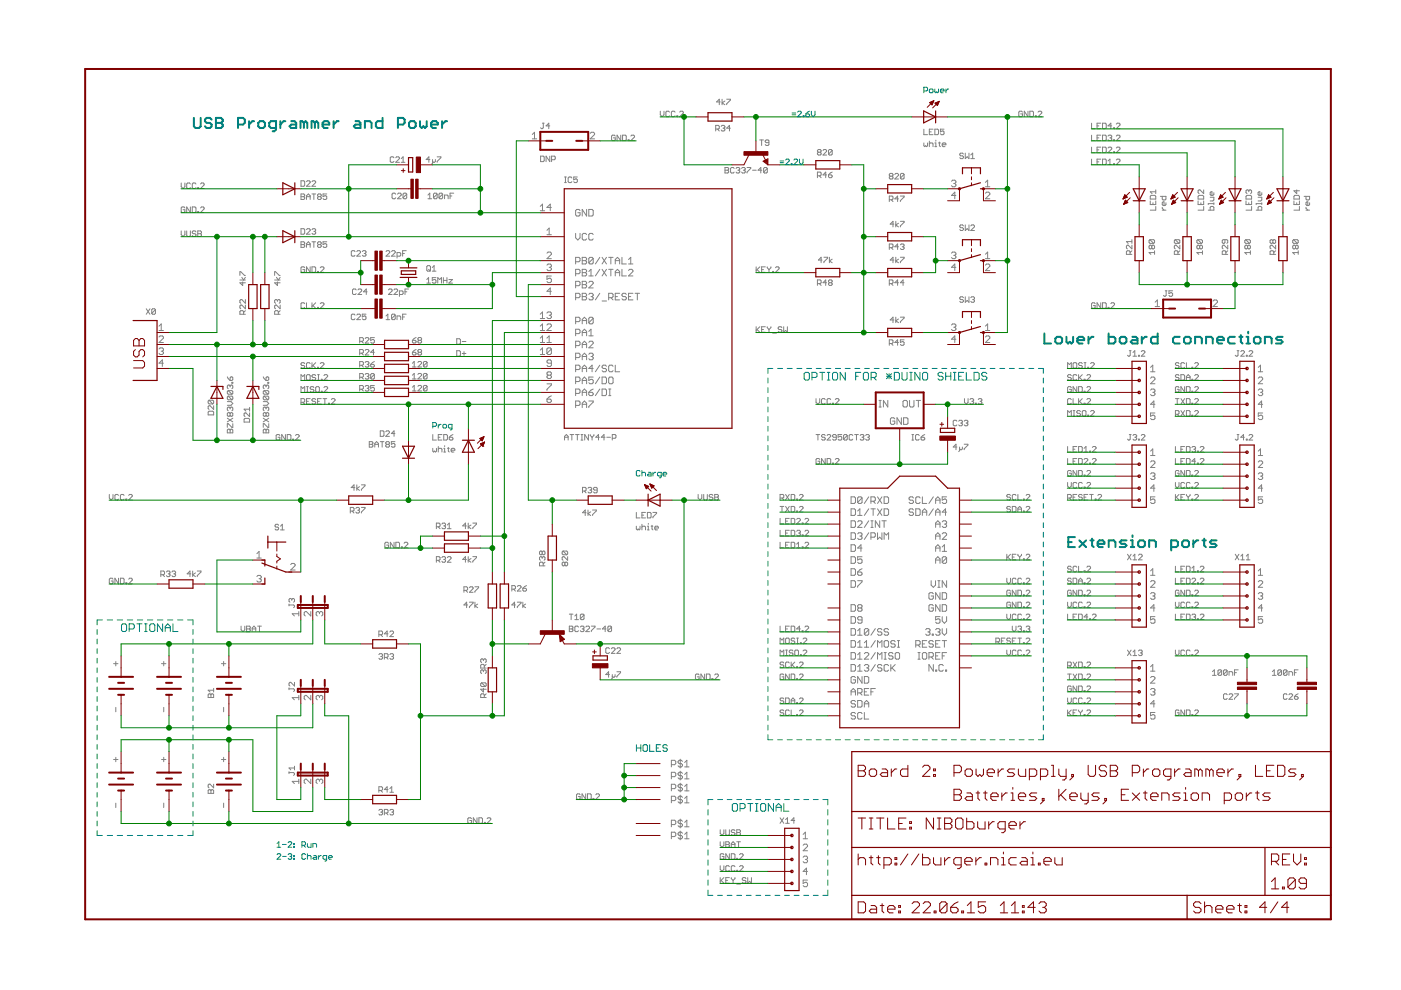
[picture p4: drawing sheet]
<svg xmlns="http://www.w3.org/2000/svg" width="297mm" height="210mm" viewBox="0 0 297 210" stroke-linecap="round" stroke-linejoin="round" font-family="sans-serif">
<g fill="#808080" stroke="#808080" stroke-width=".21">
<path d="M119.7 92.5v.8z"/>
<path d="M119.7 92.5l.4-.4z"/>
<path d="M120.1 92.1l.4 .4z"/>
<path d="M120.5 92.5v.8z"/>
<path d="M119.7 92.7h.8z"/>
<path d="M121.2 92.1v1.2z"/>
<path d="M120.9 92.1h.7z"/>
<path d="M122.4 92.1v1.2z"/>
<path d="M122 92.1h.8z"/>
<path d="M123.2 93.3h.4z"/>
<path d="M123.4 92.1v1.2z"/>
<path d="M123.2 92.1h.4z"/>
<path d="M124 92.1v1.2z"/>
<path d="M124 92.1l.8 1.2z"/>
<path d="M124.8 92.1v1.2z"/>
<path d="M125.1 92.1v.2z"/>
<path d="M125.1 92.3l.4 .4z"/>
<path d="M125.5 92.7l.4-.4z"/>
<path d="M125.9 92.1v.2z"/>
<path d="M125.5 92.7v.6z"/>
<path d="M126.9 92.1v1.2z"/>
<path d="M126.9 92.1l-.6 .6z"/>
<path d="M126.3 92.7h.8z"/>
<path d="M128.1 92.1v1.2z"/>
<path d="M128.1 92.1l-.6 .6z"/>
<path d="M127.5 92.7h.8z"/>
<path d="M128.6 92.7h.8z"/>
<path d="M129.8 92.1v1.2z"/>
<path d="M129.8 92.1h.6z"/>
<path d="M130.4 92.1l.2 .2z"/>
<path d="M130.6 92.3v.4z"/>
<path d="M130.6 92.7l-.2 .2z"/>
<path d="M129.8 92.9h.6z"/>
<path d="M48.2 91.8h1.2z"/>
<path d="M48.2 91.2v.6z"/>
<path d="M48.2 91.2l.2-.2z"/>
<path d="M48.4 91h.2z"/>
<path d="M48.6 91l.2 .2z"/>
<path d="M48.8 91.2l.2-.2z"/>
<path d="M49 91h.2z"/>
<path d="M49.2 91l.2 .2z"/>
<path d="M49.4 91.2v.6z"/>
<path d="M48.8 91.2v.6z"/>
<path d="M48.2 89.8v.8z"/>
<path d="M48.2 89.8h.2z"/>
<path d="M48.4 89.8l.8 .8z"/>
<path d="M49.2 90.6h.2z"/>
<path d="M49.4 89.8v.8z"/>
<path d="M48.2 89.4l1.2-.7z"/>
<path d="M48.2 88.7l1.2 .7z"/>
<path d="M48.2 88.1l.2 .2z"/>
<path d="M48.2 87.7v.4z"/>
<path d="M48.4 87.5l-.2 .2z"/>
<path d="M48.4 87.5h.2z"/>
<path d="M48.6 87.5l.2 .2z"/>
<path d="M49 87.5l-.2 .2z"/>
<path d="M49 87.5h.2z"/>
<path d="M49.2 87.5l.2 .2z"/>
<path d="M49.4 87.7v.4z"/>
<path d="M49.4 88.1l-.2 .2z"/>
<path d="M49 88.3h.2z"/>
<path d="M48.8 88.1l.2 .2z"/>
<path d="M48.8 88.1l-.2 .2z"/>
<path d="M48.4 88.3h.2z"/>
<path d="M48.8 87.7v.4z"/>
<path d="M48.2 86.9l.2 .2z"/>
<path d="M48.2 86.5v.4z"/>
<path d="M48.2 86.5l.2-.2z"/>
<path d="M48.4 86.3h.2z"/>
<path d="M48.6 86.3l.2 .2z"/>
<path d="M48.8 86.5v.2z"/>
<path d="M48.8 86.5l.2-.2z"/>
<path d="M49 86.3h.2z"/>
<path d="M49.2 86.3l.2 .2z"/>
<path d="M49.4 86.5v.4z"/>
<path d="M49.4 86.9l-.2 .2z"/>
<path d="M48.2 85.9h.8z"/>
<path d="M49.4 85.5l-.4 .4z"/>
<path d="M49 85.2l.4 .3z"/>
<path d="M48.2 85.2h.8z"/>
<path d="M48.4 84.8h.8z"/>
<path d="M48.2 84.6l.2 .2z"/>
<path d="M48.2 84.2v.4z"/>
<path d="M48.2 84.2l.2-.2z"/>
<path d="M48.4 84h.8z"/>
<path d="M49.2 84l.2 .2z"/>
<path d="M49.4 84.2v.4z"/>
<path d="M49.4 84.6l-.2 .2z"/>
<path d="M48.4 84l.8 .8z"/>
<path d="M48.4 83.6h.8z"/>
<path d="M48.2 83.4l.2 .2z"/>
<path d="M48.2 83v.4z"/>
<path d="M48.2 83l.2-.2z"/>
<path d="M48.4 82.8h.8z"/>
<path d="M49.2 82.8l.2 .2z"/>
<path d="M49.4 83v.4z"/>
<path d="M49.4 83.4l-.2 .2z"/>
<path d="M48.4 82.8l.8 .8z"/>
<path d="M48.2 82.2l.2 .2z"/>
<path d="M48.2 81.9v.3z"/>
<path d="M48.4 81.6l-.2 .3z"/>
<path d="M48.4 81.6h.2z"/>
<path d="M48.6 81.6l.2 .3z"/>
<path d="M48.8 81.9v.1z"/>
<path d="M49 81.6l-.2 .3z"/>
<path d="M49 81.6h.2z"/>
<path d="M49.2 81.6l.2 .3z"/>
<path d="M49.4 81.9v.3z"/>
<path d="M49.4 82.2l-.2 .2z"/>
<path d="M49.2 81.3h.2z"/>
<path d="M49.2 81.1v.2z"/>
<path d="M49.2 81.1h.2z"/>
<path d="M49.4 81.1v.2z"/>
<path d="M48.2 79.9l.2 .4z"/>
<path d="M48.4 80.3l.4 .4z"/>
<path d="M48.8 80.7h.4z"/>
<path d="M49.2 80.7l.2-.2z"/>
<path d="M49.4 80.1v.4z"/>
<path d="M49.2 79.9l.2 .2z"/>
<path d="M49 79.9h.2z"/>
<path d="M49 79.9l-.2 .2z"/>
<path d="M48.8 80.1v.6z"/>
<path d="M55.8 91.8h1.2z"/>
<path d="M55.8 91.2v.6z"/>
<path d="M55.8 91.2l.2-.2z"/>
<path d="M56 91h.2z"/>
<path d="M56.2 91l.2 .2z"/>
<path d="M56.4 91.2l.2-.2z"/>
<path d="M56.6 91h.2z"/>
<path d="M56.8 91l.2 .2z"/>
<path d="M57 91.2v.6z"/>
<path d="M56.4 91.2v.6z"/>
<path d="M55.8 89.8v.8z"/>
<path d="M55.8 89.8h.2z"/>
<path d="M56 89.8l.8 .8z"/>
<path d="M56.8 90.6h.2z"/>
<path d="M57 89.8v.8z"/>
<path d="M55.8 89.4l1.2-.7z"/>
<path d="M55.8 88.7l1.2 .7z"/>
<path d="M55.8 88.1l.2 .2z"/>
<path d="M55.8 87.7v.4z"/>
<path d="M56 87.5l-.2 .2z"/>
<path d="M56 87.5h.2z"/>
<path d="M56.2 87.5l.2 .2z"/>
<path d="M56.6 87.5l-.2 .2z"/>
<path d="M56.6 87.5h.2z"/>
<path d="M56.8 87.5l.2 .2z"/>
<path d="M57 87.7v.4z"/>
<path d="M57 88.1l-.2 .2z"/>
<path d="M56.6 88.3h.2z"/>
<path d="M56.4 88.1l.2 .2z"/>
<path d="M56.2 88.3l.2-.2z"/>
<path d="M56 88.3h.2z"/>
<path d="M56.4 87.7v.4z"/>
<path d="M55.8 86.9l.2 .2z"/>
<path d="M55.8 86.5v.4z"/>
<path d="M55.8 86.5l.2-.2z"/>
<path d="M56 86.3h.2z"/>
<path d="M56.2 86.3l.2 .2z"/>
<path d="M56.4 86.5v.2z"/>
<path d="M56.4 86.5l.2-.2z"/>
<path d="M56.6 86.3h.2z"/>
<path d="M56.8 86.3l.2 .2z"/>
<path d="M57 86.5v.4z"/>
<path d="M57 86.9l-.2 .2z"/>
<path d="M55.8 85.9h.8z"/>
<path d="M57 85.5l-.4 .4z"/>
<path d="M56.6 85.2l.4 .3z"/>
<path d="M55.8 85.2h.8z"/>
<path d="M56 84.8h.8z"/>
<path d="M55.8 84.6l.2 .2z"/>
<path d="M55.8 84.2v.4z"/>
<path d="M55.8 84.2l.2-.2z"/>
<path d="M56 84h.8z"/>
<path d="M56.8 84l.2 .2z"/>
<path d="M57 84.2v.4z"/>
<path d="M57 84.6l-.2 .2z"/>
<path d="M56 84l.8 .8z"/>
<path d="M56 83.6h.8z"/>
<path d="M55.8 83.4l.2 .2z"/>
<path d="M55.8 83v.4z"/>
<path d="M55.8 83l.2-.2z"/>
<path d="M56 82.8h.8z"/>
<path d="M56.8 82.8l.2 .2z"/>
<path d="M57 83v.4z"/>
<path d="M57 83.4l-.2 .2z"/>
<path d="M56 82.8l.8 .8z"/>
<path d="M55.8 82.2l.2 .2z"/>
<path d="M55.8 81.9v.3z"/>
<path d="M56 81.6l-.2 .3z"/>
<path d="M56 81.6h.2z"/>
<path d="M56.2 81.6l.2 .3z"/>
<path d="M56.4 81.9v.1z"/>
<path d="M56.6 81.6l-.2 .3z"/>
<path d="M56.6 81.6h.2z"/>
<path d="M56.8 81.6l.2 .3z"/>
<path d="M57 81.9v.3z"/>
<path d="M57 82.2l-.2 .2z"/>
<path d="M56.8 81.3h.2z"/>
<path d="M56.8 81.1v.2z"/>
<path d="M56.8 81.1h.2z"/>
<path d="M57 81.1v.2z"/>
<path d="M55.8 79.9l.2 .4z"/>
<path d="M56 80.3l.4 .4z"/>
<path d="M56.4 80.7h.4z"/>
<path d="M56.8 80.7l.2-.2z"/>
<path d="M57 80.1v.4z"/>
<path d="M56.8 79.9l.2 .2z"/>
<path d="M56.6 79.9h.2z"/>
<path d="M56.6 79.9l-.2 .2z"/>
<path d="M56.4 80.1v.6z"/>
<path d="M87.8 71.8l.4-.2z"/>
<path d="M87.8 71.8l-.4 .4z"/>
<path d="M87.4 72.2v.3z"/>
<path d="M87.4 72.5l.2 .2z"/>
<path d="M87.6 72.7h.4z"/>
<path d="M88 72.7l.2-.2z"/>
<path d="M88.2 72.3v.2z"/>
<path d="M88 72.2l.2 .1z"/>
<path d="M87.4 72.2h.6z"/>
<path d="M88.6 71.8l.2-.2z"/>
<path d="M88.8 71.6h.4z"/>
<path d="M89.2 71.6l.2 .2z"/>
<path d="M89.4 71.8v.1z"/>
<path d="M89.4 71.9l-.2 .3z"/>
<path d="M89.2 72.2l.2 .1z"/>
<path d="M89.4 72.3v.2z"/>
<path d="M89.4 72.5l-.2 .2z"/>
<path d="M88.8 72.7h.4z"/>
<path d="M88.6 72.5l.2 .2z"/>
<path d="M88.6 72.3v.2z"/>
<path d="M88.6 72.3l.2-.1z"/>
<path d="M88.6 71.9l.2 .3z"/>
<path d="M88.6 71.8v.1z"/>
<path d="M88.8 72.2h.4z"/>
<path d="M87.8 74.3l.4-.2z"/>
<path d="M87.8 74.3l-.4 .4z"/>
<path d="M87.4 74.7v.4z"/>
<path d="M87.4 75.1l.2 .2z"/>
<path d="M87.6 75.3h.4z"/>
<path d="M88 75.3l.2-.2z"/>
<path d="M88.2 74.9v.2z"/>
<path d="M88 74.7l.2 .2z"/>
<path d="M87.4 74.7h.6z"/>
<path d="M88.6 74.3l.2-.2z"/>
<path d="M88.8 74.1h.4z"/>
<path d="M89.2 74.1l.2 .2z"/>
<path d="M89.4 74.3v.2z"/>
<path d="M89.4 74.5l-.2 .2z"/>
<path d="M89.2 74.7l.2 .2z"/>
<path d="M89.4 74.9v.2z"/>
<path d="M89.4 75.1l-.2 .2z"/>
<path d="M88.8 75.3h.4z"/>
<path d="M88.6 75.1l.2 .2z"/>
<path d="M88.6 74.9v.2z"/>
<path d="M88.6 74.9l.2-.2z"/>
<path d="M88.6 74.5l.2 .2z"/>
<path d="M88.6 74.3v.2z"/>
<path d="M88.8 74.7h.4z"/>
<path d="M50.9 60h1.1z"/>
<path d="M50.9 60l.6 .5z"/>
<path d="M51.5 59.8v.7z"/>
<path d="M50.9 59.4h1.1z"/>
<path d="M52 58.8l-.4 .6z"/>
<path d="M51.3 58.8l.3 .6z"/>
<path d="M50.9 57.6v.8z"/>
<path d="M50.9 57.6h.2z"/>
<path d="M51.1 57.6l.7 .8z"/>
<path d="M51.8 58.4h.2z"/>
<path d="M63.8 51.3v1.2z"/>
<path d="M63.8 51.3h.6z"/>
<path d="M64.4 51.3l.2 .2z"/>
<path d="M64.6 51.5v.2z"/>
<path d="M64.6 51.7l-.2 .2z"/>
<path d="M64.4 51.9l.2 .1z"/>
<path d="M64.6 52v.3z"/>
<path d="M64.6 52.3l-.2 .2z"/>
<path d="M63.8 52.5h.6z"/>
<path d="M63.8 51.9h.6z"/>
<path d="M65 51.7v.8z"/>
<path d="M65 51.7l.4-.4z"/>
<path d="M65.4 51.3l.4 .4z"/>
<path d="M65.8 51.7v.8z"/>
<path d="M65 51.9h.8z"/>
<path d="M66.5 51.3v1.2z"/>
<path d="M66.1 51.3h.8z"/>
<path d="M67.5 51.3l-.2 .2z"/>
<path d="M67.5 51.3h.4z"/>
<path d="M67.9 51.3l.2 .2z"/>
<path d="M68.1 51.5v.2z"/>
<path d="M67.9 51.9l.2-.2z"/>
<path d="M67.9 51.9l.2 .1z"/>
<path d="M68.1 52v.3z"/>
<path d="M67.9 52.5l.2-.2z"/>
<path d="M67.5 52.5h.4z"/>
<path d="M67.3 52.3l.2 .2z"/>
<path d="M67.3 52v.3z"/>
<path d="M67.3 52l.2-.1z"/>
<path d="M67.3 51.7l.2 .2z"/>
<path d="M67.3 51.5v.2z"/>
<path d="M67.5 51.9h.4z"/>
<path d="M68.5 51.3h.8z"/>
<path d="M68.5 51.3v.6z"/>
<path d="M68.5 51.9l.4-.2z"/>
<path d="M68.9 51.7h.2z"/>
<path d="M69.1 51.7l.2 .2z"/>
<path d="M69.3 51.9v.4z"/>
<path d="M69.3 52.3l-.2 .2z"/>
<path d="M68.7 52.5h.4z"/>
<path d="M68.5 52.3l.2 .2z"/>
<path d="M63.8 41.1v1.2z"/>
<path d="M63.8 41.1h.6z"/>
<path d="M64.4 41.1l.2 .2z"/>
<path d="M64.6 41.3v.2z"/>
<path d="M64.6 41.5l-.2 .2z"/>
<path d="M64.4 41.7l.2 .2z"/>
<path d="M64.6 41.9v.2z"/>
<path d="M64.6 42.1l-.2 .2z"/>
<path d="M63.8 42.3h.6z"/>
<path d="M63.8 41.7h.6z"/>
<path d="M65 41.5v.8z"/>
<path d="M65 41.5l.4-.4z"/>
<path d="M65.4 41.1l.4 .4z"/>
<path d="M65.8 41.5v.8z"/>
<path d="M65 41.7h.8z"/>
<path d="M66.5 41.1v1.2z"/>
<path d="M66.1 41.1h.8z"/>
<path d="M67.3 41.3l.2-.2z"/>
<path d="M67.5 41.1h.4z"/>
<path d="M67.9 41.1l.2 .2z"/>
<path d="M68.1 41.3v.2z"/>
<path d="M67.9 41.7l.2-.2z"/>
<path d="M67.9 41.7l.2 .2z"/>
<path d="M68.1 41.9v.2z"/>
<path d="M67.9 42.3l.2-.2z"/>
<path d="M67.5 42.3h.4z"/>
<path d="M67.3 42.1l.2 .2z"/>
<path d="M67.3 41.9v.2z"/>
<path d="M67.3 41.9l.2-.2z"/>
<path d="M67.3 41.5l.2 .2z"/>
<path d="M67.3 41.3v.2z"/>
<path d="M67.5 41.7h.4z"/>
<path d="M68.5 41.1h.8z"/>
<path d="M68.5 41.1v.6z"/>
<path d="M68.5 41.7l.4-.2z"/>
<path d="M68.9 41.5h.2z"/>
<path d="M69.1 41.5l.2 .2z"/>
<path d="M69.3 41.7v.4z"/>
<path d="M69.3 42.1l-.2 .2z"/>
<path d="M68.7 42.3h.4z"/>
<path d="M68.5 42.1l.2 .2z"/>
<path d="M87.8 76.6l-.4 .4z"/>
<path d="M87.8 76.6v1.2z"/>
<path d="M87.4 77.8h.8z"/>
<path d="M88.6 77.8h.8z"/>
<path d="M88.6 77.8l.8-.8z"/>
<path d="M89.4 76.8v.2z"/>
<path d="M89.2 76.6l.2 .2z"/>
<path d="M88.8 76.6h.4z"/>
<path d="M88.8 76.6l-.2 .2z"/>
<path d="M89.8 76.8v.8z"/>
<path d="M89.8 76.8l.2-.2z"/>
<path d="M90 76.6h.4z"/>
<path d="M90.4 76.6l.1 .2z"/>
<path d="M90.5 76.8v.8z"/>
<path d="M90.5 77.6l-.1 .2z"/>
<path d="M90 77.8h.4z"/>
<path d="M89.8 77.6l.2 .2z"/>
<path d="M89.8 77.6l.7-.8z"/>
<path d="M87.4 79.6l.4-.4z"/>
<path d="M87.8 79.2v1.1z"/>
<path d="M87.4 80.3h.8z"/>
<path d="M88.6 80.3h.8z"/>
<path d="M88.6 80.3l.8-.7z"/>
<path d="M89.4 79.4v.2z"/>
<path d="M89.2 79.2l.2 .2z"/>
<path d="M88.8 79.2h.4z"/>
<path d="M88.8 79.2l-.2 .2z"/>
<path d="M89.8 79.4v.8z"/>
<path d="M89.8 79.4l.2-.2z"/>
<path d="M90 79.2h.4z"/>
<path d="M90.4 79.2l.1 .2z"/>
<path d="M90.5 79.4v.8z"/>
<path d="M90.4 80.3l.1-.1z"/>
<path d="M90 80.3h.4z"/>
<path d="M89.8 80.2l.2 .1z"/>
<path d="M89.8 80.2l.7-.8z"/>
<path d="M87.4 82.1l.4-.4z"/>
<path d="M87.8 81.7v1.2z"/>
<path d="M87.4 82.9h.8z"/>
<path d="M88.6 82.9h.8z"/>
<path d="M88.6 82.9l.8-.8z"/>
<path d="M89.4 81.9v.2z"/>
<path d="M89.2 81.7l.2 .2z"/>
<path d="M88.8 81.7h.4z"/>
<path d="M88.8 81.7l-.2 .2z"/>
<path d="M89.8 81.9v.8z"/>
<path d="M89.8 81.9l.2-.2z"/>
<path d="M90 81.7h.4z"/>
<path d="M90.4 81.7l.1 .2z"/>
<path d="M90.5 81.9v.8z"/>
<path d="M90.5 82.7l-.1 .2z"/>
<path d="M90 82.9h.4z"/>
<path d="M89.8 82.7l.2 .2z"/>
<path d="M89.8 82.7l.7-.8z"/>
<path d="M80.3 138.8l.2-.2z"/>
<path d="M80.5 138.6h.4z"/>
<path d="M80.9 138.6l.2 .2z"/>
<path d="M81.1 138.8v.2z"/>
<path d="M80.9 139.2l.2-.2z"/>
<path d="M80.7 139.2h.2z"/>
<path d="M80.9 139.2l.2 .2z"/>
<path d="M81.1 139.4v.2z"/>
<path d="M81.1 139.6l-.2 .2z"/>
<path d="M80.5 139.8h.4z"/>
<path d="M80.3 139.6l.2 .2z"/>
<path d="M81.5 138.6v1.2z"/>
<path d="M81.5 138.6h.6z"/>
<path d="M82.1 138.6l.2 .2z"/>
<path d="M82.3 138.8v.4z"/>
<path d="M82.3 139.2l-.2 .2z"/>
<path d="M81.5 139.4h.6z"/>
<path d="M81.9 139.4l.4 .4z"/>
<path d="M82.7 138.8l.2-.2z"/>
<path d="M82.9 138.6h.3z"/>
<path d="M83.2 138.6l.2 .2z"/>
<path d="M83.4 138.8v.2z"/>
<path d="M83.2 139.2l.2-.2z"/>
<path d="M83.1 139.2h.1z"/>
<path d="M83.2 139.2l.2 .2z"/>
<path d="M83.4 139.4v.2z"/>
<path d="M83.4 139.6l-.2 .2z"/>
<path d="M82.9 139.8h.3z"/>
<path d="M82.7 139.6l.2 .2z"/>
<path d="M80.3 171.8l.2-.2z"/>
<path d="M80.5 171.6h.4z"/>
<path d="M80.9 171.6l.2 .2z"/>
<path d="M81.1 171.8v.2z"/>
<path d="M80.9 172.2l.2-.2z"/>
<path d="M80.7 172.2h.2z"/>
<path d="M80.9 172.2l.2 .2z"/>
<path d="M81.1 172.4v.2z"/>
<path d="M80.9 172.8l.2-.2z"/>
<path d="M80.5 172.8h.4z"/>
<path d="M80.3 172.6l.2 .2z"/>
<path d="M81.5 171.6v1.2z"/>
<path d="M81.5 171.6h.6z"/>
<path d="M82.1 171.6l.2 .2z"/>
<path d="M82.3 171.8v.4z"/>
<path d="M82.3 172.2l-.2 .2z"/>
<path d="M81.5 172.4h.6z"/>
<path d="M81.9 172.4l.4 .4z"/>
<path d="M82.7 171.8l.2-.2z"/>
<path d="M82.9 171.6h.3z"/>
<path d="M83.2 171.6l.2 .2z"/>
<path d="M83.4 171.8v.2z"/>
<path d="M83.2 172.2l.2-.2z"/>
<path d="M83.1 172.2h.1z"/>
<path d="M83.2 172.2l.2 .2z"/>
<path d="M83.4 172.4v.2z"/>
<path d="M83.4 172.6l-.2 .2z"/>
<path d="M82.9 172.8h.3z"/>
<path d="M82.7 172.6l.2 .2z"/>
<path d="M101.9 142.6l.2 .2z"/>
<path d="M101.9 142.2v.4z"/>
<path d="M102.1 142l-.2 .2z"/>
<path d="M102.1 142h.2z"/>
<path d="M102.3 142l.2 .2z"/>
<path d="M102.5 142.2v.2z"/>
<path d="M102.7 142l-.2 .2z"/>
<path d="M102.7 142h.2z"/>
<path d="M102.9 142l.2 .2z"/>
<path d="M103.1 142.2v.4z"/>
<path d="M103.1 142.6l-.2 .2z"/>
<path d="M101.9 141.6h1.2z"/>
<path d="M101.9 141.1v.5z"/>
<path d="M102.1 140.9l-.2 .2z"/>
<path d="M102.1 140.9h.4z"/>
<path d="M102.5 140.9l.2 .2z"/>
<path d="M102.7 141.1v.5z"/>
<path d="M103.1 140.9l-.4 .4z"/>
<path d="M101.9 140.3l.2 .2z"/>
<path d="M101.9 139.9v.4z"/>
<path d="M101.9 139.9l.2-.2z"/>
<path d="M102.1 139.7h.2z"/>
<path d="M102.3 139.7l.2 .2z"/>
<path d="M102.5 139.9v.2z"/>
<path d="M102.5 139.9l.2-.2z"/>
<path d="M102.7 139.7h.2z"/>
<path d="M102.9 139.7l.2 .2z"/>
<path d="M103.1 139.9v.4z"/>
<path d="M103.1 140.3l-.2 .2z"/>
<path d="M124.1 108.1v1.2z"/>
<path d="M124.1 108.1l-.6 .6z"/>
<path d="M123.5 108.7h.8z"/>
<path d="M124.7 108.1v1.2z"/>
<path d="M124.7 108.9l.5 .4z"/>
<path d="M124.7 108.9l.5-.4z"/>
<path d="M125.6 108.1h.8z"/>
<path d="M126.4 108.1v.2z"/>
<path d="M126.4 108.3l-.8 .8z"/>
<path d="M125.6 109.1v.2z"/>
<path d="M119.2 119.8l.2 .2z"/>
<path d="M119.2 119.4v.4z"/>
<path d="M119.2 119.4l.2-.2z"/>
<path d="M119.4 119.2h.2z"/>
<path d="M119.6 119.2l.2 .2z"/>
<path d="M119.8 119.4l.1-.2z"/>
<path d="M119.9 119.2h.3z"/>
<path d="M120.2 119.2l.2 .2z"/>
<path d="M120.4 119.4v.4z"/>
<path d="M120.4 119.8l-.2 .2z"/>
<path d="M119.9 120h.3z"/>
<path d="M119.8 119.8l.1 .2z"/>
<path d="M119.8 119.8l-.2 .2z"/>
<path d="M119.4 120h.2z"/>
<path d="M119.8 119.4v.4z"/>
<path d="M120.4 118v.8z"/>
<path d="M119.6 118l.8 .8z"/>
<path d="M119.4 118h.2z"/>
<path d="M119.4 118l-.2 .2z"/>
<path d="M119.2 118.2v.4z"/>
<path d="M119.2 118.6l.2 .2z"/>
<path d="M119.4 117.6h.8z"/>
<path d="M119.2 117.4l.2 .2z"/>
<path d="M119.2 117v.4z"/>
<path d="M119.4 116.8l-.2 .2z"/>
<path d="M119.4 116.8h.8z"/>
<path d="M120.2 116.8l.2 .2z"/>
<path d="M120.4 117v.4z"/>
<path d="M120.4 117.4l-.2 .2z"/>
<path d="M119.4 116.8l.8 .8z"/>
<path d="M120.7 132.8v1.1z"/>
<path d="M120.7 132.8h.6z"/>
<path d="M121.3 132.8l.2 .1z"/>
<path d="M121.5 132.9v.3z"/>
<path d="M121.5 133.2l-.2 .1z"/>
<path d="M121.3 133.3l.2 .2z"/>
<path d="M121.5 133.5v.2z"/>
<path d="M121.5 133.7l-.2 .2z"/>
<path d="M120.7 133.9h.6z"/>
<path d="M120.7 133.3h.6z"/>
<path d="M122.4 132.8l.3 .1z"/>
<path d="M122.1 132.8h.3z"/>
<path d="M122.1 132.8l-.2 .1z"/>
<path d="M121.9 132.9v.8z"/>
<path d="M121.9 133.7l.2 .2z"/>
<path d="M122.1 133.9h.3z"/>
<path d="M122.4 133.9l.3-.2z"/>
<path d="M123 132.9l.2-.1z"/>
<path d="M123.2 132.8h.4z"/>
<path d="M123.6 132.8l.2 .1z"/>
<path d="M123.8 132.9v.3z"/>
<path d="M123.8 133.2l-.2 .1z"/>
<path d="M123.4 133.3h.2z"/>
<path d="M123.6 133.3l.2 .2z"/>
<path d="M123.8 133.5v.2z"/>
<path d="M123.8 133.7l-.2 .2z"/>
<path d="M123.2 133.9h.4z"/>
<path d="M123 133.7l.2 .2z"/>
<path d="M124.2 133.9h.8z"/>
<path d="M124.2 133.9l.8-.7z"/>
<path d="M125 132.9v.3z"/>
<path d="M124.8 132.8l.2 .1z"/>
<path d="M124.4 132.8h.4z"/>
<path d="M124.2 132.9l.2-.1z"/>
<path d="M125.4 132.8h.8z"/>
<path d="M126.2 132.8v.1z"/>
<path d="M126.2 132.9l-.8 .8z"/>
<path d="M125.4 133.7v.2z"/>
<path d="M126.6 133.3h.7z"/>
<path d="M128.3 132.8v1.1z"/>
<path d="M128.3 132.8l-.6 .5z"/>
<path d="M127.7 133.3h.8z"/>
<path d="M128.9 132.9v.8z"/>
<path d="M128.9 132.9l.2-.1z"/>
<path d="M129.1 132.8h.4z"/>
<path d="M129.5 132.8l.2 .1z"/>
<path d="M129.7 132.9v.8z"/>
<path d="M129.7 133.7l-.2 .2z"/>
<path d="M129.1 133.9h.4z"/>
<path d="M128.9 133.7l.2 .2z"/>
<path d="M128.9 133.7l.8-.8z"/>
<path d="M134.9 111.6v.6z"/>
<path d="M134.9 112.2l.2 .2z"/>
<path d="M135.1 112.4l.2-.2z"/>
<path d="M135.3 112.2l.2 .2z"/>
<path d="M135.5 112.4l.2-.2z"/>
<path d="M135.7 111.6v.6z"/>
<path d="M136.1 111.2v1.2z"/>
<path d="M136.1 111.8l.2-.2z"/>
<path d="M136.3 111.6h.4z"/>
<path d="M136.7 111.6l.2 .2z"/>
<path d="M136.9 111.8v.6z"/>
<path d="M137.3 111.6h.2z"/>
<path d="M137.5 111.6v.8z"/>
<path d="M137.3 112.4h.3z"/>
<path d="M137.5 111v.2z"/>
<path d="M138.2 111.4v.8z"/>
<path d="M138.2 112.2l.2 .2z"/>
<path d="M138 111.6h.4z"/>
<path d="M139 112.4h.4z"/>
<path d="M138.8 112.2l.2 .2z"/>
<path d="M138.8 111.8v.4z"/>
<path d="M138.8 111.8l.2-.2z"/>
<path d="M139 111.6h.4z"/>
<path d="M139.4 111.6l.2 .2z"/>
<path d="M139.6 111.8v.1z"/>
<path d="M138.8 111.9h.8z"/>
<path d="M90.9 33.3v1.1z"/>
<path d="M90.9 33.3l-.5 .5z"/>
<path d="M90.4 33.8h.7z"/>
<path d="M91.7 33.8v.4z"/>
<path d="M91.7 34.2l.2 .2z"/>
<path d="M91.9 34.4h.2z"/>
<path d="M92.1 34.4l.2-.2z"/>
<path d="M92.3 33.8v.4z"/>
<path d="M91.7 34.2v.4z"/>
<path d="M91.7 34.6l-.2 .2z"/>
<path d="M92.7 33.3h.8z"/>
<path d="M93.5 33.3v.1z"/>
<path d="M92.7 34.2l.8-.8z"/>
<path d="M92.7 34.2v.2z"/>
<path d="M91.1 41l-.4 .4z"/>
<path d="M91.1 41v1.1z"/>
<path d="M90.7 42.1h.8z"/>
<path d="M91.9 41.2v.7z"/>
<path d="M92.1 41l-.2 .2z"/>
<path d="M92.1 41h.4z"/>
<path d="M92.5 41l.2 .2z"/>
<path d="M92.7 41.2v.7z"/>
<path d="M92.7 41.9l-.2 .2z"/>
<path d="M92.1 42.1h.4z"/>
<path d="M91.9 41.9l.2 .2z"/>
<path d="M91.9 41.9l.8-.7z"/>
<path d="M93.1 41.2v.7z"/>
<path d="M93.3 41l-.2 .2z"/>
<path d="M93.3 41h.4z"/>
<path d="M93.7 41l.2 .2z"/>
<path d="M93.9 41.2v.7z"/>
<path d="M93.9 41.9l-.2 .2z"/>
<path d="M93.3 42.1h.4z"/>
<path d="M93.1 41.9l.2 .2z"/>
<path d="M93.1 41.9l.8-.7z"/>
<path d="M94.3 41.4v.7z"/>
<path d="M94.3 41.4h.5z"/>
<path d="M94.8 41.4l.2 .1z"/>
<path d="M95 41.5v.6z"/>
<path d="M95.4 41v1.1z"/>
<path d="M95.4 41h.8z"/>
<path d="M95.4 41.5h.4z"/>
<path d="M91.8 95.1v.6z"/>
<path d="M91.8 95.7l.1 .1z"/>
<path d="M91.9 95.8l.2-.1z"/>
<path d="M92.1 95.7l.2 .1z"/>
<path d="M92.3 95.8l.2-.1z"/>
<path d="M92.5 95.1v.6z"/>
<path d="M92.9 94.7v1.1z"/>
<path d="M92.9 95.2l.2-.1z"/>
<path d="M93.1 95.1h.4z"/>
<path d="M93.5 95.1l.2 .1z"/>
<path d="M93.7 95.2v.6z"/>
<path d="M94.1 95.1h.2z"/>
<path d="M94.3 95.1v.7z"/>
<path d="M94.1 95.8h.4z"/>
<path d="M94.3 94.5v.2z"/>
<path d="M95.1 94.9v.8z"/>
<path d="M95.1 95.7l.1 .1z"/>
<path d="M94.9 95.1h.3z"/>
<path d="M95.8 95.8h.4z"/>
<path d="M95.7 95.7l.1 .1z"/>
<path d="M95.7 95.2v.5z"/>
<path d="M95.8 95.1l-.1 .1z"/>
<path d="M95.8 95.1h.4z"/>
<path d="M96.2 95.1l.2 .1z"/>
<path d="M96.4 95.2v.3z"/>
<path d="M95.7 95.5h.7z"/>
<path d="M75.1 102.8v1.2z"/>
<path d="M74.5 103.4l.6-.6z"/>
<path d="M74.5 103.4h.7z"/>
<path d="M75.6 102.8v1.2z"/>
<path d="M75.6 103.6l.6 .4z"/>
<path d="M75.6 103.6l.6-.4z"/>
<path d="M76.6 102.8h.8z"/>
<path d="M77.4 102.8v.2z"/>
<path d="M77.4 103l-.8 .8z"/>
<path d="M76.6 103.8v.2z"/>
<path d="M90.9 58.9l-.4 .4z"/>
<path d="M90.9 58.9v1.1z"/>
<path d="M90.5 60h.8z"/>
<path d="M91.7 58.9h.7z"/>
<path d="M91.7 58.9v.6z"/>
<path d="M91.7 59.5l.3-.2z"/>
<path d="M92 59.3h.2z"/>
<path d="M92.2 59.3l.2 .2z"/>
<path d="M92.4 59.5v.3z"/>
<path d="M92.4 59.8l-.2 .2z"/>
<path d="M91.8 60h.4z"/>
<path d="M91.7 59.8l.1 .2z"/>
<path d="M92.8 58.9v1.1z"/>
<path d="M92.8 58.9l.4 .4z"/>
<path d="M93.6 58.9l-.4 .4z"/>
<path d="M93.6 58.9v1.1z"/>
<path d="M94 58.9v1.1z"/>
<path d="M94 59.5h.8z"/>
<path d="M94.8 58.9v1.1z"/>
<path d="M95.2 59.3h.7z"/>
<path d="M95.2 60l.7-.7z"/>
<path d="M95.2 60h.7z"/>
<path d="M81.9 54.3h.7z"/>
<path d="M81.9 54.3l.7-.7z"/>
<path d="M82.6 53.3v.3z"/>
<path d="M82.4 53.1l.2 .2z"/>
<path d="M82 53.1h.4z"/>
<path d="M81.9 53.3l.1-.2z"/>
<path d="M83 54.3h.8z"/>
<path d="M83 54.3l.8-.7z"/>
<path d="M83.8 53.3v.3z"/>
<path d="M83.6 53.1l.2 .2z"/>
<path d="M83.2 53.1h.4z"/>
<path d="M83.2 53.1l-.2 .2z"/>
<path d="M84.2 53.6v1.1z"/>
<path d="M84.2 53.6h.6z"/>
<path d="M84.8 53.6l.2 .1z"/>
<path d="M85 53.7v.4z"/>
<path d="M85 54.1l-.2 .2z"/>
<path d="M84.2 54.3h.6z"/>
<path d="M85.4 53.1v1.2z"/>
<path d="M85.4 53.1h.7z"/>
<path d="M85.4 53.7h.3z"/>
<path d="M82.4 62.4h.7z"/>
<path d="M82.4 62.4l.7-.7z"/>
<path d="M83.1 61.5v.2z"/>
<path d="M82.9 61.3l.2 .2z"/>
<path d="M82.5 61.3h.4z"/>
<path d="M82.5 61.3l-.1 .2z"/>
<path d="M83.5 62.4h.8z"/>
<path d="M83.5 62.4l.8-.7z"/>
<path d="M84.3 61.5v.2z"/>
<path d="M84.1 61.3l.2 .2z"/>
<path d="M83.7 61.3h.4z"/>
<path d="M83.7 61.3l-.2 .2z"/>
<path d="M84.7 61.7v1.1z"/>
<path d="M84.7 61.7h.6z"/>
<path d="M85.3 61.7l.2 .2z"/>
<path d="M85.5 61.9v.4z"/>
<path d="M85.5 62.3l-.2 .1z"/>
<path d="M84.7 62.4h.6z"/>
<path d="M85.9 61.3v1.1z"/>
<path d="M85.9 61.3h.7z"/>
<path d="M85.9 61.9h.4z"/>
<path d="M129 142.4v1.2z"/>
<path d="M129 142.4l-.6 .6z"/>
<path d="M128.4 143h.8z"/>
<path d="M129.8 143v.4z"/>
<path d="M129.8 143.4l.2 .2z"/>
<path d="M130 143.6h.2z"/>
<path d="M130.2 143.6l.2-.2z"/>
<path d="M130.4 143v.4z"/>
<path d="M129.8 143.4v.4z"/>
<path d="M129.8 143.8l-.2 .2z"/>
<path d="M130.8 142.4h.8z"/>
<path d="M131.6 142.4v.2z"/>
<path d="M131.6 142.6l-.8 .8z"/>
<path d="M130.8 143.4v.2z"/>
<path d="M78.3 93.6v1.2z"/>
<path d="M78.3 93.6h.6z"/>
<path d="M78.9 93.6l.2 .2z"/>
<path d="M79.1 93.8v.2z"/>
<path d="M79.1 94l-.2 .2z"/>
<path d="M78.9 94.2l.2 .2z"/>
<path d="M79.1 94.4v.2z"/>
<path d="M79.1 94.6l-.2 .2z"/>
<path d="M78.3 94.8h.6z"/>
<path d="M78.3 94.2h.6z"/>
<path d="M79.5 94v.8z"/>
<path d="M79.5 94l.3-.4z"/>
<path d="M79.8 93.6l.4 .4z"/>
<path d="M80.2 94v.8z"/>
<path d="M79.5 94.2h.7z"/>
<path d="M81 93.6v1.2z"/>
<path d="M80.6 93.6h.8z"/>
<path d="M81.8 93.8l.2-.2z"/>
<path d="M82 93.6h.4z"/>
<path d="M82.4 93.6l.2 .2z"/>
<path d="M82.6 93.8v.2z"/>
<path d="M82.6 94l-.2 .2z"/>
<path d="M82.4 94.2l.2 .2z"/>
<path d="M82.6 94.4v.2z"/>
<path d="M82.6 94.6l-.2 .2z"/>
<path d="M82 94.8h.4z"/>
<path d="M81.8 94.6l.2 .2z"/>
<path d="M81.8 94.4v.2z"/>
<path d="M81.8 94.4l.2-.2z"/>
<path d="M81.8 94l.2 .2z"/>
<path d="M81.8 93.8v.2z"/>
<path d="M82 94.2h.4z"/>
<path d="M83 93.6h.7z"/>
<path d="M83 93.6v.6z"/>
<path d="M83 94.2l.4-.2z"/>
<path d="M83.4 94h.1z"/>
<path d="M83.5 94l.2 .2z"/>
<path d="M83.7 94.2v.4z"/>
<path d="M83.7 94.6l-.2 .2z"/>
<path d="M83.2 94.8h.3z"/>
<path d="M83 94.6l.2 .2z"/>
<path d="M98.9 127.7v1.1z"/>
<path d="M98.9 127.7l-.5 .6z"/>
<path d="M98.4 128.3h.7z"/>
<path d="M99.5 127.7h.8z"/>
<path d="M100.3 127.7v.2z"/>
<path d="M100.3 127.9l-.8 .7z"/>
<path d="M99.5 128.6v.2z"/>
<path d="M100.7 127.7v1.1z"/>
<path d="M100.7 128.5l.6 .3z"/>
<path d="M100.7 128.5l.6-.4z"/>
<path d="M109.1 127.7v1.1z"/>
<path d="M109.1 127.7l-.6 .6z"/>
<path d="M108.5 128.3h.8z"/>
<path d="M109.7 127.7h.8z"/>
<path d="M110.5 127.7v.2z"/>
<path d="M110.5 127.9l-.8 .7z"/>
<path d="M109.7 128.6v.2z"/>
<path d="M110.8 127.7v1.1z"/>
<path d="M110.8 128.5l.6 .3z"/>
<path d="M110.8 128.5l.6-.4z"/>
<path d="M98.7 110.9v1.2z"/>
<path d="M98.7 110.9l-.6 .6z"/>
<path d="M98.1 111.5h.8z"/>
<path d="M99.3 110.9v1.2z"/>
<path d="M99.3 111.7l.6 .4z"/>
<path d="M99.3 111.7l.6-.4z"/>
<path d="M100.2 110.9h.8z"/>
<path d="M101 110.9v.2z"/>
<path d="M101 111.1l-.8 .8z"/>
<path d="M100.2 111.9v.2z"/>
<path d="M98.7 118v1.2z"/>
<path d="M98.7 118l-.6 .6z"/>
<path d="M98.1 118.6h.8z"/>
<path d="M99.3 118v1.2z"/>
<path d="M99.3 118.8l.6 .4z"/>
<path d="M99.3 118.8l.6-.4z"/>
<path d="M100.2 118h.8z"/>
<path d="M101 118v.2z"/>
<path d="M100.2 119l.8-.8z"/>
<path d="M100.2 119v.2z"/>
<path d="M114.6 33.1v1.2z"/>
<path d="M114.6 34.3h.6z"/>
<path d="M115.2 34.3l.2-.2z"/>
<path d="M115.4 33.3v.8z"/>
<path d="M115.2 33.1l.2 .2z"/>
<path d="M114.6 33.1h.6z"/>
<path d="M115.8 33.1v1.2z"/>
<path d="M115.8 33.1l.8 1.2z"/>
<path d="M116.6 33.1v1.2z"/>
<path d="M116.9 33.1v1.2z"/>
<path d="M116.9 33.1h.6z"/>
<path d="M117.5 33.1l.2 .2z"/>
<path d="M117.7 33.3v.4z"/>
<path d="M117.7 33.7l-.2 .2z"/>
<path d="M116.9 33.9h.6z"/>
<path d="M246.4 44.6h.8z"/>
<path d="M246.4 44.2l.4 .4z"/>
<path d="M246.4 44v.2z"/>
<path d="M247.2 43v.4z"/>
<path d="M247.2 43.4l-.2 .2z"/>
<path d="M246.6 43.6h.4z"/>
<path d="M246.4 43.4l.2 .2z"/>
<path d="M246.4 43v.4z"/>
<path d="M246.4 43l.2-.2z"/>
<path d="M246.6 42.8h.2z"/>
<path d="M246.8 42.8v.8z"/>
<path d="M246 41.6h1.2z"/>
<path d="M247.2 41.6v.6z"/>
<path d="M247.2 42.2l-.2 .2z"/>
<path d="M246.6 42.4h.4z"/>
<path d="M246.4 42.2l.2 .2z"/>
<path d="M246.4 41.6v.6z"/>
<path d="M256.2 44.6h1.2z"/>
<path d="M257.4 44v.6z"/>
<path d="M257.1 43.8l.3 .2z"/>
<path d="M256.8 43.8h.3z"/>
<path d="M256.8 43.8l-.2 .2z"/>
<path d="M256.6 44v.6z"/>
<path d="M256.2 43.2v.2z"/>
<path d="M256.2 43.2h1.2z"/>
<path d="M257.4 43v.4z"/>
<path d="M256.6 42.6h.5z"/>
<path d="M257.1 42.6l.3-.2z"/>
<path d="M257.4 41.8v.6z"/>
<path d="M256.6 41.8h.8z"/>
<path d="M257.4 40.9v.3z"/>
<path d="M257.1 41.4l.3-.2z"/>
<path d="M256.8 41.4h.3z"/>
<path d="M256.6 41.2l.2 .2z"/>
<path d="M256.6 40.9v.3z"/>
<path d="M256.6 40.9l.2-.2z"/>
<path d="M256.8 40.7h.2z"/>
<path d="M257 40.7v.7z"/>
<path d="M266.3 44.6h1.2z"/>
<path d="M267.5 44v.6z"/>
<path d="M267.3 43.8l.2 .2z"/>
<path d="M266.9 43.8h.4z"/>
<path d="M266.7 44l.2-.2z"/>
<path d="M266.7 44v.6z"/>
<path d="M266.3 43.2v.2z"/>
<path d="M266.3 43.2h1.2z"/>
<path d="M267.5 43v.4z"/>
<path d="M266.7 42.6h.6z"/>
<path d="M267.3 42.6l.2-.2z"/>
<path d="M267.5 41.8v.6z"/>
<path d="M266.7 41.8h.8z"/>
<path d="M267.5 40.9v.3z"/>
<path d="M267.3 41.4l.2-.2z"/>
<path d="M266.9 41.4h.4z"/>
<path d="M266.7 41.2l.2 .2z"/>
<path d="M266.7 40.9v.3z"/>
<path d="M266.7 40.9l.2-.2z"/>
<path d="M266.9 40.7h.2z"/>
<path d="M267.1 40.7v.7z"/>
<path d="M276.9 44.6h.8z"/>
<path d="M276.9 44.2l.4 .4z"/>
<path d="M276.9 44v.2z"/>
<path d="M277.7 43v.4z"/>
<path d="M277.7 43.4l-.2 .2z"/>
<path d="M277.1 43.6h.4z"/>
<path d="M276.9 43.4l.2 .2z"/>
<path d="M276.9 43v.4z"/>
<path d="M276.9 43l.2-.2z"/>
<path d="M277.1 42.8h.2z"/>
<path d="M277.3 42.8v.8z"/>
<path d="M276.5 41.6h1.2z"/>
<path d="M277.7 41.6v.6z"/>
<path d="M277.7 42.2l-.2 .2z"/>
<path d="M277.1 42.4h.4z"/>
<path d="M276.9 42.2l.2 .2z"/>
<path d="M276.9 41.6v.6z"/>
<path d="M243.6 53.6l.4 .3z"/>
<path d="M243.6 53.6h1.2z"/>
<path d="M244.8 53.2v.7z"/>
<path d="M243.6 52.6l.2 .2z"/>
<path d="M243.6 52.2v.4z"/>
<path d="M243.8 52l-.2 .2z"/>
<path d="M243.8 52h.2z"/>
<path d="M244 52l.2 .2z"/>
<path d="M244.4 52l-.2 .2z"/>
<path d="M244.4 52h.2z"/>
<path d="M244.6 52l.2 .2z"/>
<path d="M244.8 52.2v.4z"/>
<path d="M244.8 52.6l-.2 .2z"/>
<path d="M244.4 52.8h.2z"/>
<path d="M244.2 52.6l.2 .2z"/>
<path d="M244.2 52.6l-.2 .2z"/>
<path d="M243.8 52.8h.2z"/>
<path d="M244.2 52.2v.4z"/>
<path d="M243.8 51.6h.8z"/>
<path d="M243.6 51.4l.2 .2z"/>
<path d="M243.6 51v.4z"/>
<path d="M243.6 51l.2-.2z"/>
<path d="M243.8 50.8h.8z"/>
<path d="M244.6 50.8l.2 .2z"/>
<path d="M244.8 51v.4z"/>
<path d="M244.8 51.4l-.2 .2z"/>
<path d="M243.8 50.8l.8 .8z"/>
<path d="M253.8 53.6l.4 .3z"/>
<path d="M253.8 53.6h1.1z"/>
<path d="M254.9 53.2v.7z"/>
<path d="M253.8 52.6l.2 .2z"/>
<path d="M253.8 52.2v.4z"/>
<path d="M253.8 52.2l.2-.2z"/>
<path d="M254 52h.2z"/>
<path d="M254.2 52l.2 .2z"/>
<path d="M254.5 52l-.1 .2z"/>
<path d="M254.5 52h.2z"/>
<path d="M254.7 52l.2 .2z"/>
<path d="M254.9 52.2v.4z"/>
<path d="M254.7 52.8l.2-.2z"/>
<path d="M254.5 52.8h.2z"/>
<path d="M254.4 52.6l.1 .2z"/>
<path d="M254.2 52.8l.2-.2z"/>
<path d="M254 52.8h.2z"/>
<path d="M254.4 52.2v.4z"/>
<path d="M254 51.6h.7z"/>
<path d="M253.8 51.4l.2 .2z"/>
<path d="M253.8 51v.4z"/>
<path d="M253.8 51l.2-.2z"/>
<path d="M254 50.8h.7z"/>
<path d="M254.7 50.8l.2 .2z"/>
<path d="M254.9 51v.4z"/>
<path d="M254.7 51.6l.2-.2z"/>
<path d="M254 50.8l.7 .8z"/>
<path d="M263.9 53.6l.4 .3z"/>
<path d="M263.9 53.6h1.2z"/>
<path d="M265.1 53.2v.7z"/>
<path d="M263.9 52.6l.2 .2z"/>
<path d="M263.9 52.2v.4z"/>
<path d="M263.9 52.2l.2-.2z"/>
<path d="M264.1 52h.2z"/>
<path d="M264.3 52l.2 .2z"/>
<path d="M264.7 52l-.2 .2z"/>
<path d="M264.7 52h.2z"/>
<path d="M264.9 52l.2 .2z"/>
<path d="M265.1 52.2v.4z"/>
<path d="M264.9 52.8l.2-.2z"/>
<path d="M264.7 52.8h.2z"/>
<path d="M264.5 52.6l.2 .2z"/>
<path d="M264.5 52.6l-.2 .2z"/>
<path d="M264.1 52.8h.2z"/>
<path d="M264.5 52.2v.4z"/>
<path d="M264.1 51.6h.8z"/>
<path d="M263.9 51.4l.2 .2z"/>
<path d="M263.9 51v.4z"/>
<path d="M263.9 51l.2-.2z"/>
<path d="M264.1 50.8h.8z"/>
<path d="M264.9 50.8l.2 .2z"/>
<path d="M265.1 51v.4z"/>
<path d="M264.9 51.6l.2-.2z"/>
<path d="M264.1 50.8l.8 .8z"/>
<path d="M274.1 53.6l.4 .3z"/>
<path d="M274.1 53.6h1.1z"/>
<path d="M275.2 53.2v.7z"/>
<path d="M274.1 52.6l.2 .2z"/>
<path d="M274.1 52.2v.4z"/>
<path d="M274.3 52l-.2 .2z"/>
<path d="M274.3 52h.2z"/>
<path d="M274.5 52l.2 .2z"/>
<path d="M274.9 52l-.2 .2z"/>
<path d="M274.9 52h.2z"/>
<path d="M275.1 52l.1 .2z"/>
<path d="M275.2 52.2v.4z"/>
<path d="M275.2 52.6l-.1 .2z"/>
<path d="M274.9 52.8h.2z"/>
<path d="M274.7 52.6l.2 .2z"/>
<path d="M274.7 52.6l-.2 .2z"/>
<path d="M274.3 52.8h.2z"/>
<path d="M274.7 52.2v.4z"/>
<path d="M274.3 51.6h.8z"/>
<path d="M274.1 51.4l.2 .2z"/>
<path d="M274.1 51v.4z"/>
<path d="M274.1 51l.2-.2z"/>
<path d="M274.3 50.8h.8z"/>
<path d="M275.1 50.8l.1 .2z"/>
<path d="M275.2 51v.4z"/>
<path d="M275.2 51.4l-.1 .2z"/>
<path d="M274.3 50.8l.8 .8z"/>
<path d="M195.9 30.3v.6z"/>
<path d="M195.9 30.9l.2 .2z"/>
<path d="M196.3 30.9l-.2 .2z"/>
<path d="M196.3 30.9l.2 .2z"/>
<path d="M196.5 31.1l.2-.2z"/>
<path d="M196.7 30.3v.6z"/>
<path d="M197 29.9v1.2z"/>
<path d="M197 30.5l.2-.2z"/>
<path d="M197.2 30.3h.4z"/>
<path d="M197.6 30.3l.2 .2z"/>
<path d="M197.8 30.5v.6z"/>
<path d="M198.2 30.3h.2z"/>
<path d="M198.4 30.3v.8z"/>
<path d="M198.2 31.1h.4z"/>
<path d="M198.4 29.7v.2z"/>
<path d="M199.2 30.1v.8z"/>
<path d="M199.2 30.9l.2 .2z"/>
<path d="M199 30.3h.4z"/>
<path d="M200 31.1h.4z"/>
<path d="M199.8 30.9l.2 .2z"/>
<path d="M199.8 30.5v.4z"/>
<path d="M200 30.3l-.2 .2z"/>
<path d="M200 30.3h.4z"/>
<path d="M200.4 30.3l.2 .2z"/>
<path d="M200.6 30.5v.2z"/>
<path d="M199.8 30.7h.8z"/>
<path d="M152.5 21v1.2z"/>
<path d="M152.5 21l-.6 .6z"/>
<path d="M151.9 21.6h.8z"/>
<path d="M153.1 21v1.2z"/>
<path d="M153.1 21.8l.6 .4z"/>
<path d="M153.1 21.8l.6-.4z"/>
<path d="M154.1 21h.8z"/>
<path d="M154.9 21v.2z"/>
<path d="M154.9 21.2l-.8 .8z"/>
<path d="M154.1 22v.2z"/>
<path d="M81.9 67l.3-.4z"/>
<path d="M82.2 66.6v1.2z"/>
<path d="M81.9 67.8h.7z"/>
<path d="M83 66.8v.8z"/>
<path d="M83.2 66.6l-.2 .2z"/>
<path d="M83.2 66.6h.4z"/>
<path d="M83.6 66.6l.2 .2z"/>
<path d="M83.8 66.8v.8z"/>
<path d="M83.8 67.6l-.2 .2z"/>
<path d="M83.2 67.8h.4z"/>
<path d="M83 67.6l.2 .2z"/>
<path d="M83.8 66.8l-.8 .8z"/>
<path d="M84.2 67v.8z"/>
<path d="M84.2 67h.6z"/>
<path d="M84.8 67l.2 .2z"/>
<path d="M85 67.2v.6z"/>
<path d="M85.4 66.6v1.2z"/>
<path d="M85.4 66.6h.7z"/>
<path d="M85.4 67.2h.3z"/>
<path d="M188.7 36.8l-.2 .2z"/>
<path d="M188.7 36.8h.4z"/>
<path d="M189.1 36.8l.2 .2z"/>
<path d="M189.3 37v.2z"/>
<path d="M189.3 37.2l-.2 .2z"/>
<path d="M189.1 37.4l.2 .1z"/>
<path d="M189.3 37.5v.3z"/>
<path d="M189.3 37.8l-.2 .2z"/>
<path d="M188.7 38h.4z"/>
<path d="M188.5 37.8l.2 .2z"/>
<path d="M188.5 37.5v.3z"/>
<path d="M188.5 37.5l.2-.1z"/>
<path d="M188.5 37.2l.2 .2z"/>
<path d="M188.5 37v.2z"/>
<path d="M188.7 37.4h.4z"/>
<path d="M189.7 38h.8z"/>
<path d="M189.7 38l.8-.8z"/>
<path d="M190.5 37v.2z"/>
<path d="M190.3 36.8l.2 .2z"/>
<path d="M189.9 36.8h.4z"/>
<path d="M189.9 36.8l-.2 .2z"/>
<path d="M190.9 37v.8z"/>
<path d="M191.1 36.8l-.2 .2z"/>
<path d="M191.1 36.8h.4z"/>
<path d="M191.5 36.8l.2 .2z"/>
<path d="M191.7 37v.8z"/>
<path d="M191.5 38l.2-.2z"/>
<path d="M191.1 38h.4z"/>
<path d="M190.9 37.8l.2 .2z"/>
<path d="M191.7 37l-.8 .8z"/>
<path d="M189.3 54.5v1.2z"/>
<path d="M189.3 54.5l-.6 .6z"/>
<path d="M188.7 55.1h.8z"/>
<path d="M189.9 54.5v1.2z"/>
<path d="M189.9 55.3l.6 .4z"/>
<path d="M189.9 55.3l.6-.4z"/>
<path d="M190.9 54.5h.8z"/>
<path d="M191.7 54.5v.2z"/>
<path d="M191.7 54.7l-.8 .8z"/>
<path d="M190.9 55.5v.2z"/>
<path d="M189.3 67.2v1.2z"/>
<path d="M189.3 67.2l-.6 .6z"/>
<path d="M188.7 67.8h.8z"/>
<path d="M189.9 67.2v1.2z"/>
<path d="M189.9 68l.6 .4z"/>
<path d="M189.9 68l.6-.4z"/>
<path d="M190.9 67.2h.8z"/>
<path d="M191.7 67.2v.2z"/>
<path d="M191.7 67.4l-.8 .8z"/>
<path d="M190.9 68.2v.2z"/>
<path d="M173.3 31.9l.2-.2z"/>
<path d="M173.5 31.7h.4z"/>
<path d="M173.9 31.7l.2 .2z"/>
<path d="M174.1 31.9v.2z"/>
<path d="M174.1 32.1l-.2 .2z"/>
<path d="M173.9 32.3l.2 .2z"/>
<path d="M174.1 32.5v.2z"/>
<path d="M174.1 32.7l-.2 .2z"/>
<path d="M173.5 32.9h.4z"/>
<path d="M173.3 32.7l.2 .2z"/>
<path d="M173.3 32.5v.2z"/>
<path d="M173.3 32.5l.2-.2z"/>
<path d="M173.3 32.1l.2 .2z"/>
<path d="M173.3 31.9v.2z"/>
<path d="M173.5 32.3h.4z"/>
<path d="M174.5 32.9h.8z"/>
<path d="M175.3 32.1l-.8 .8z"/>
<path d="M175.3 31.9v.2z"/>
<path d="M175.1 31.7l.2 .2z"/>
<path d="M174.7 31.7h.4z"/>
<path d="M174.7 31.7l-.2 .2z"/>
<path d="M175.7 31.9v.8z"/>
<path d="M175.8 31.7l-.1 .2z"/>
<path d="M175.8 31.7h.4z"/>
<path d="M176.2 31.7l.2 .2z"/>
<path d="M176.4 31.9v.8z"/>
<path d="M176.2 32.9l.2-.2z"/>
<path d="M175.8 32.9h.4z"/>
<path d="M175.7 32.7l.1 .2z"/>
<path d="M175.7 32.7l.7-.8z"/>
<path d="M174.1 54.5v1.2z"/>
<path d="M174.1 54.5l-.6 .6z"/>
<path d="M173.5 55.1h.8z"/>
<path d="M174.7 54.5h.8z"/>
<path d="M175.5 54.5v.2z"/>
<path d="M174.7 55.5l.8-.8z"/>
<path d="M174.7 55.5v.2z"/>
<path d="M175.8 54.5v1.2z"/>
<path d="M175.8 55.3l.6 .4z"/>
<path d="M175.8 55.3l.6-.4z"/>
<path d="M40.3 121.1v1.2z"/>
<path d="M39.7 121.7l.6-.6z"/>
<path d="M39.7 121.7h.8z"/>
<path d="M40.9 121.1v1.2z"/>
<path d="M40.9 121.9l.5 .4z"/>
<path d="M40.9 121.9l.5-.4z"/>
<path d="M41.8 121.1h.8z"/>
<path d="M42.6 121.1v.2z"/>
<path d="M41.8 122l.8-.7z"/>
<path d="M41.8 122v.3z"/>
<path d="M58.2 60h1.2z"/>
<path d="M58.2 60l.6 .5z"/>
<path d="M58.8 59.8v.7z"/>
<path d="M58.2 59.4h1.2z"/>
<path d="M59.4 58.8l-.4 .6z"/>
<path d="M58.6 58.8l.4 .6z"/>
<path d="M58.2 57.6v.8z"/>
<path d="M58.2 57.6h.2z"/>
<path d="M58.4 57.6l.8 .8z"/>
<path d="M59.2 58.4h.2z"/>
<path d="M189.3 46.9v1.2z"/>
<path d="M189.3 46.9l-.6 .6z"/>
<path d="M188.7 47.5h.8z"/>
<path d="M189.9 46.9v1.2z"/>
<path d="M189.9 47.7l.6 .4z"/>
<path d="M189.9 47.7l.6-.4z"/>
<path d="M190.9 46.9h.8z"/>
<path d="M191.7 46.9v.2z"/>
<path d="M190.9 47.9l.8-.8z"/>
<path d="M190.9 47.9v.2z"/>
<path d="M173.4 92.1v1.2z"/>
<path d="M173 92.1h.8z"/>
<path d="M174.8 92.1l.2 .2z"/>
<path d="M174.4 92.1h.4z"/>
<path d="M174.2 92.3l.2-.2z"/>
<path d="M174.2 92.3v.2z"/>
<path d="M174.2 92.5l.2 .2z"/>
<path d="M174.4 92.7h.4z"/>
<path d="M174.8 92.7l.2 .2z"/>
<path d="M175 92.9v.2z"/>
<path d="M175 93.1l-.2 .2z"/>
<path d="M174.4 93.3h.4z"/>
<path d="M174.2 93.1l.2 .2z"/>
<path d="M175.4 93.3h.7z"/>
<path d="M176.1 92.5l-.7 .8z"/>
<path d="M176.1 92.3v.2z"/>
<path d="M175.9 92.1l.2 .2z"/>
<path d="M175.6 92.1h.3z"/>
<path d="M175.6 92.1l-.2 .2z"/>
<path d="M176.5 93.1l.2 .2z"/>
<path d="M176.7 93.3h.4z"/>
<path d="M177.1 93.3l.2-.2z"/>
<path d="M177.3 92.3v.8z"/>
<path d="M177.1 92.1l.2 .2z"/>
<path d="M176.7 92.1h.4z"/>
<path d="M176.7 92.1l-.2 .2z"/>
<path d="M176.5 92.3v.2z"/>
<path d="M176.5 92.5l.2 .2z"/>
<path d="M176.7 92.7h.6z"/>
<path d="M177.7 92.1h.8z"/>
<path d="M177.7 92.1v.6z"/>
<path d="M177.7 92.7l.4-.2z"/>
<path d="M178.1 92.5h.2z"/>
<path d="M178.3 92.5l.2 .2z"/>
<path d="M178.5 92.7v.4z"/>
<path d="M178.5 93.1l-.2 .2z"/>
<path d="M177.9 93.3h.4z"/>
<path d="M177.7 93.1l.2 .2z"/>
<path d="M178.9 92.3v.8z"/>
<path d="M178.9 92.3l.1-.2z"/>
<path d="M179 92.1h.4z"/>
<path d="M179.4 92.1l.2 .2z"/>
<path d="M179.6 92.3v.8z"/>
<path d="M179.4 93.3l.2-.2z"/>
<path d="M179 93.3h.4z"/>
<path d="M178.9 93.1l.1 .2z"/>
<path d="M178.9 93.1l.7-.8z"/>
<path d="M180.6 92.1l.2 .2z"/>
<path d="M180.2 92.1h.4z"/>
<path d="M180.2 92.1l-.2 .2z"/>
<path d="M180 92.3v.8z"/>
<path d="M180 93.1l.2 .2z"/>
<path d="M180.2 93.3h.4z"/>
<path d="M180.6 93.3l.2-.2z"/>
<path d="M181.6 92.1v1.2z"/>
<path d="M181.2 92.1h.8z"/>
<path d="M182.4 92.3l.2-.2z"/>
<path d="M182.6 92.1h.4z"/>
<path d="M183 92.1l.2 .2z"/>
<path d="M183.2 92.3v.2z"/>
<path d="M183.2 92.5l-.2 .2z"/>
<path d="M182.7 92.7h.3z"/>
<path d="M183 92.7l.2 .2z"/>
<path d="M183.2 92.9v.2z"/>
<path d="M183.2 93.1l-.2 .2z"/>
<path d="M182.6 93.3h.4z"/>
<path d="M182.4 93.1l.2 .2z"/>
<path d="M183.5 92.3l.2-.2z"/>
<path d="M183.7 92.1h.4z"/>
<path d="M184.1 92.1l.2 .2z"/>
<path d="M184.3 92.3v.2z"/>
<path d="M184.3 92.5l-.2 .2z"/>
<path d="M183.9 92.7h.2z"/>
<path d="M184.1 92.7l.2 .2z"/>
<path d="M184.3 92.9v.2z"/>
<path d="M184.3 93.1l-.2 .2z"/>
<path d="M183.7 93.3h.4z"/>
<path d="M183.5 93.1l.2 .2z"/>
<path d="M202.7 94.2v1.2z"/>
<path d="M202.7 94.2l-.6 .6z"/>
<path d="M202.1 94.8h.8z"/>
<path d="M203.5 94.8v.4z"/>
<path d="M203.5 95.2l.2 .2z"/>
<path d="M203.7 95.4h.2z"/>
<path d="M203.9 95.4l.1-.2z"/>
<path d="M204 94.8v.4z"/>
<path d="M203.5 95.2v.3z"/>
<path d="M203.5 95.5l-.2 .3z"/>
<path d="M204.4 94.2h.8z"/>
<path d="M205.2 94.2v.2z"/>
<path d="M205.2 94.4l-.8 .8z"/>
<path d="M204.4 95.2v.2z"/>
<path d="M153.7 35.5v1.2z"/>
<path d="M153.7 35.5h.6z"/>
<path d="M154.3 35.5l.2 .2z"/>
<path d="M154.5 35.7v.2z"/>
<path d="M154.5 35.9l-.2 .2z"/>
<path d="M154.3 36.1l.2 .2z"/>
<path d="M154.5 36.3v.2z"/>
<path d="M154.5 36.5l-.2 .2z"/>
<path d="M153.7 36.7h.6z"/>
<path d="M153.7 36.1h.6z"/>
<path d="M155.5 35.5l.2 .2z"/>
<path d="M155.1 35.5h.4z"/>
<path d="M155.1 35.5l-.2 .2z"/>
<path d="M154.9 35.7v.8z"/>
<path d="M154.9 36.5l.2 .2z"/>
<path d="M155.1 36.7h.4z"/>
<path d="M155.5 36.7l.2-.2z"/>
<path d="M156.1 35.7l.1-.2z"/>
<path d="M156.2 35.5h.4z"/>
<path d="M156.6 35.5l.2 .2z"/>
<path d="M156.8 35.7v.2z"/>
<path d="M156.6 36.1l.2-.2z"/>
<path d="M156.4 36.1h.2z"/>
<path d="M156.6 36.1l.2 .2z"/>
<path d="M156.8 36.3v.2z"/>
<path d="M156.6 36.7l.2-.2z"/>
<path d="M156.2 36.7h.4z"/>
<path d="M156.1 36.5l.1 .2z"/>
<path d="M157.4 35.5l-.2 .2z"/>
<path d="M157.4 35.5h.4z"/>
<path d="M157.8 35.5l.2 .2z"/>
<path d="M158 35.7v.2z"/>
<path d="M158 35.9l-.2 .2z"/>
<path d="M157.6 36.1h.2z"/>
<path d="M157.8 36.1l.2 .2z"/>
<path d="M158 36.3v.2z"/>
<path d="M158 36.5l-.2 .2z"/>
<path d="M157.4 36.7h.4z"/>
<path d="M157.2 36.5l.2 .2z"/>
<path d="M158.4 35.5h.8z"/>
<path d="M159.2 35.5v.2z"/>
<path d="M159.2 35.7l-.8 .8z"/>
<path d="M158.4 36.5v.2z"/>
<path d="M159.6 36.1h.7z"/>
<path d="M161.3 35.5v1.2z"/>
<path d="M161.3 35.5l-.6 .6z"/>
<path d="M160.7 36.1h.8z"/>
<path d="M161.9 35.7v.8z"/>
<path d="M161.9 35.7l.2-.2z"/>
<path d="M162.1 35.5h.4z"/>
<path d="M162.5 35.5l.2 .2z"/>
<path d="M162.7 35.7v.8z"/>
<path d="M162.7 36.5l-.2 .2z"/>
<path d="M162.1 36.7h.4z"/>
<path d="M161.9 36.5l.2 .2z"/>
<path d="M162.7 35.7l-.8 .8z"/>
<path d="M269.8 142.4l.4-.4z"/>
<path d="M270.2 142v1.2z"/>
<path d="M269.8 143.2h.7z"/>
<path d="M270.9 142.2v.8z"/>
<path d="M270.9 142.2l.2-.2z"/>
<path d="M271.1 142h.4z"/>
<path d="M271.5 142l.2 .2z"/>
<path d="M271.7 142.2v.8z"/>
<path d="M271.7 143l-.2 .2z"/>
<path d="M271.1 143.2h.4z"/>
<path d="M270.9 143l.2 .2z"/>
<path d="M270.9 143l.8-.8z"/>
<path d="M272.1 142.2v.8z"/>
<path d="M272.1 142.2l.2-.2z"/>
<path d="M272.3 142h.4z"/>
<path d="M272.7 142l.2 .2z"/>
<path d="M272.9 142.2v.8z"/>
<path d="M272.9 143l-.2 .2z"/>
<path d="M272.3 143.2h.4z"/>
<path d="M272.1 143l.2 .2z"/>
<path d="M272.9 142.2l-.8 .8z"/>
<path d="M273.3 142.4v.8z"/>
<path d="M273.3 142.4h.5z"/>
<path d="M273.8 142.4l.3 .2z"/>
<path d="M274.1 142.6v.6z"/>
<path d="M274.4 142v1.2z"/>
<path d="M274.4 142h.8z"/>
<path d="M274.4 142.6h.4z"/>
<path d="M257.1 142.4l.4-.4z"/>
<path d="M257.5 142v1.2z"/>
<path d="M257.1 143.2h.7z"/>
<path d="M258.2 142.2v.8z"/>
<path d="M258.2 142.2l.2-.2z"/>
<path d="M258.4 142h.4z"/>
<path d="M258.8 142l.2 .2z"/>
<path d="M259 142.2v.8z"/>
<path d="M258.8 143.2l.2-.2z"/>
<path d="M258.4 143.2h.4z"/>
<path d="M258.2 143l.2 .2z"/>
<path d="M258.2 143l.8-.8z"/>
<path d="M259.4 142.2v.8z"/>
<path d="M259.4 142.2l.2-.2z"/>
<path d="M259.6 142h.4z"/>
<path d="M260 142l.2 .2z"/>
<path d="M260.2 142.2v.8z"/>
<path d="M260.2 143l-.2 .2z"/>
<path d="M259.6 143.2h.4z"/>
<path d="M259.4 143l.2 .2z"/>
<path d="M260.2 142.2l-.8 .8z"/>
<path d="M260.6 142.4v.8z"/>
<path d="M260.6 142.4h.6z"/>
<path d="M261.2 142.4l.2 .2z"/>
<path d="M261.4 142.6v.6z"/>
<path d="M261.7 142v1.2z"/>
<path d="M261.7 142h.8z"/>
<path d="M261.7 142.6h.4z"/>
<path d="M33.7 69.2l.5-.5z"/>
<path d="M34.2 68.7v1.4z"/>
<path d="M33.7 70.1h.9z"/>
<path d="M33.7 72.6h.9z"/>
<path d="M33.7 72.6l.9-.9z"/>
<path d="M34.6 71.5v.2z"/>
<path d="M34.4 71.2l.2 .3z"/>
<path d="M34 71.2h.4z"/>
<path d="M34 71.2l-.3 .3z"/>
<path d="M34 73.8l-.3 .2z"/>
<path d="M34 73.8h.4z"/>
<path d="M34.4 73.8l.2 .2z"/>
<path d="M34.6 74v.2z"/>
<path d="M34.6 74.2l-.2 .3z"/>
<path d="M34.2 74.5h.2z"/>
<path d="M34.4 74.5l.2 .2z"/>
<path d="M34.6 74.7v.2z"/>
<path d="M34.6 74.9l-.2 .3z"/>
<path d="M34 75.2h.4z"/>
<path d="M33.7 74.9l.3 .3z"/>
<path d="M34.4 76.3v1.4z"/>
<path d="M34.4 76.3l-.7 .7z"/>
<path d="M33.7 77h.9z"/>
<path d="M31 65.5l.8 1.1z"/>
<path d="M31.8 65.5l-.8 1.1z"/>
<path d="M32.2 65.7v.7z"/>
<path d="M32.2 65.7l.2-.2z"/>
<path d="M32.4 65.5h.4z"/>
<path d="M32.8 65.5l.2 .2z"/>
<path d="M33 65.7v.7z"/>
<path d="M33 66.4l-.2 .2z"/>
<path d="M32.4 66.6h.4z"/>
<path d="M32.2 66.4l.2 .2z"/>
<path d="M33 65.7l-.8 .7z"/>
<path d="M122 49.5v.9z"/>
<path d="M122 50.4l.5 .5z"/>
<path d="M122.5 50.9l.5-.5z"/>
<path d="M123 49.5v.9z"/>
<path d="M124.1 49.5l.3 .2z"/>
<path d="M123.7 49.5h.4z"/>
<path d="M123.7 49.5l-.3 .2z"/>
<path d="M123.4 49.7v1z"/>
<path d="M123.4 50.7l.3 .2z"/>
<path d="M123.7 50.9h.4z"/>
<path d="M124.1 50.9l.3-.2z"/>
<path d="M125.5 49.5l.3 .2z"/>
<path d="M125.1 49.5h.4z"/>
<path d="M125.1 49.5l-.3 .2z"/>
<path d="M124.8 49.7v1z"/>
<path d="M124.8 50.7l.3 .2z"/>
<path d="M125.1 50.9h.4z"/>
<path d="M125.8 50.7l-.3 .2z"/>
<path d="M116 48.8l.4-.4z"/>
<path d="M116.4 48.4v1.4z"/>
<path d="M116 49.8h.9z"/>
<path d="M122 54.6v1.4z"/>
<path d="M122 54.6h.7z"/>
<path d="M122.7 54.6l.3 .2z"/>
<path d="M123 54.8v.5z"/>
<path d="M123 55.3l-.3 .2z"/>
<path d="M122 55.5h.7z"/>
<path d="M123.4 54.6v1.4z"/>
<path d="M123.4 54.6h.7z"/>
<path d="M124.1 54.6l.3 .2z"/>
<path d="M124.4 54.8v.2z"/>
<path d="M124.4 55l-.3 .3z"/>
<path d="M124.1 55.3l.3 .2z"/>
<path d="M124.4 55.5v.2z"/>
<path d="M124.4 55.7l-.3 .3z"/>
<path d="M123.4 56h.7z"/>
<path d="M123.4 55.3h.7z"/>
<path d="M124.8 54.8v.9z"/>
<path d="M125.1 54.6l-.3 .2z"/>
<path d="M125.1 54.6h.4z"/>
<path d="M125.5 54.6l.3 .2z"/>
<path d="M125.8 54.8v.9z"/>
<path d="M125.8 55.7l-.3 .3z"/>
<path d="M125.1 56h.4z"/>
<path d="M124.8 55.7l.3 .3z"/>
<path d="M124.8 55.7l1-.9z"/>
<path d="M127.2 54.6l-1 1.4z"/>
<path d="M127.7 54.6l.9 1.4z"/>
<path d="M128.6 54.6l-.9 1.4z"/>
<path d="M129.5 54.6v1.4z"/>
<path d="M129.1 54.6h.9z"/>
<path d="M130.4 55v1z"/>
<path d="M130.4 55l.5-.4z"/>
<path d="M130.9 54.6l.5 .4z"/>
<path d="M131.4 55v1z"/>
<path d="M130.4 55.3h1z"/>
<path d="M131.9 54.6v1.4z"/>
<path d="M131.9 56h.9z"/>
<path d="M133.7 54.6l-.4 .4z"/>
<path d="M133.7 54.6v1.4z"/>
<path d="M133.3 56h.9z"/>
<path d="M116 54.8h.9z"/>
<path d="M116 54.8l.9-.9z"/>
<path d="M116.9 53.7v.2z"/>
<path d="M116.7 53.4l.2 .3z"/>
<path d="M116.2 53.4h.5z"/>
<path d="M116.2 53.4l-.2 .3z"/>
<path d="M122 57.1v1.4z"/>
<path d="M122 57.1h.7z"/>
<path d="M122.7 57.1l.3 .2z"/>
<path d="M123 57.3v.5z"/>
<path d="M122.7 58l.3-.2z"/>
<path d="M122 58h.7z"/>
<path d="M123.4 57.1v1.4z"/>
<path d="M123.4 57.1h.7z"/>
<path d="M124.1 57.1l.3 .2z"/>
<path d="M124.4 57.3v.3z"/>
<path d="M124.4 57.6l-.3 .2z"/>
<path d="M124.1 57.8l.3 .2z"/>
<path d="M124.4 58v.3z"/>
<path d="M124.4 58.3l-.3 .2z"/>
<path d="M123.4 58.5h.7z"/>
<path d="M123.4 57.8h.7z"/>
<path d="M124.8 57.6l.5-.5z"/>
<path d="M125.3 57.1v1.4z"/>
<path d="M124.8 58.5h1z"/>
<path d="M127.2 57.1l-1 1.4z"/>
<path d="M127.7 57.1l.9 1.4z"/>
<path d="M128.6 57.1l-.9 1.4z"/>
<path d="M129.5 57.1v1.4z"/>
<path d="M129.1 57.1h.9z"/>
<path d="M130.4 57.6v.9z"/>
<path d="M130.4 57.6l.5-.5z"/>
<path d="M130.9 57.1l.5 .5z"/>
<path d="M131.4 57.6v.9z"/>
<path d="M130.4 57.8h1z"/>
<path d="M131.9 57.1v1.4z"/>
<path d="M131.9 58.5h.9z"/>
<path d="M133.3 58.5h.9z"/>
<path d="M133.3 58.5l.9-.9z"/>
<path d="M134.2 57.3v.3z"/>
<path d="M134 57.1l.2 .2z"/>
<path d="M133.5 57.1h.5z"/>
<path d="M133.3 57.3l.2-.2z"/>
<path d="M116 56.2l.2-.2z"/>
<path d="M116.2 56h.5z"/>
<path d="M116.7 56l.2 .2z"/>
<path d="M116.9 56.2v.3z"/>
<path d="M116.9 56.5l-.2 .2z"/>
<path d="M116.4 56.7h.3z"/>
<path d="M116.7 56.7l.2 .2z"/>
<path d="M116.9 56.9v.2z"/>
<path d="M116.9 57.1l-.2 .3z"/>
<path d="M116.2 57.4h.5z"/>
<path d="M116 57.1l.2 .3z"/>
<path d="M122 62.2v1.4z"/>
<path d="M122 62.2h.7z"/>
<path d="M122.7 62.2l.3 .2z"/>
<path d="M123 62.4v.5z"/>
<path d="M123 62.9l-.3 .2z"/>
<path d="M122 63.1h.7z"/>
<path d="M123.4 62.2v1.4z"/>
<path d="M123.4 62.2h.7z"/>
<path d="M124.1 62.2l.3 .2z"/>
<path d="M124.4 62.4v.3z"/>
<path d="M124.4 62.7l-.3 .2z"/>
<path d="M124.1 62.9l.3 .2z"/>
<path d="M124.4 63.1v.3z"/>
<path d="M124.4 63.4l-.3 .2z"/>
<path d="M123.4 63.6h.7z"/>
<path d="M123.4 62.9h.7z"/>
<path d="M125.1 62.2l-.3 .2z"/>
<path d="M125.1 62.2h.4z"/>
<path d="M125.5 62.2l.3 .2z"/>
<path d="M125.8 62.4v.3z"/>
<path d="M125.8 62.7l-.3 .2z"/>
<path d="M125.3 62.9h.2z"/>
<path d="M125.5 62.9l.3 .2z"/>
<path d="M125.8 63.1v.3z"/>
<path d="M125.8 63.4l-.3 .2z"/>
<path d="M125.1 63.6h.4z"/>
<path d="M124.8 63.4l.3 .2z"/>
<path d="M127.2 62.2l-1 1.4z"/>
<path d="M127.7 63.8h.9z"/>
<path d="M129.1 62.2v1.4z"/>
<path d="M129.1 62.2h.6z"/>
<path d="M129.7 62.2l.3 .2z"/>
<path d="M130 62.4v.5z"/>
<path d="M130 62.9l-.3 .2z"/>
<path d="M129.1 63.1h.6z"/>
<path d="M129.5 63.1l.5 .5z"/>
<path d="M130.4 62.2h1z"/>
<path d="M130.4 62.2v1.4z"/>
<path d="M130.4 63.6h1z"/>
<path d="M130.4 62.9h.5z"/>
<path d="M132.6 62.2l.2 .2z"/>
<path d="M132.1 62.2h.5z"/>
<path d="M132.1 62.2l-.2 .2z"/>
<path d="M131.9 62.4v.3z"/>
<path d="M131.9 62.7l.2 .2z"/>
<path d="M132.1 62.9h.5z"/>
<path d="M132.6 62.9l.2 .2z"/>
<path d="M132.8 63.1v.3z"/>
<path d="M132.8 63.4l-.2 .2z"/>
<path d="M132.1 63.6h.5z"/>
<path d="M131.9 63.4l.2 .2z"/>
<path d="M133.3 62.2h.9z"/>
<path d="M133.3 62.2v1.4z"/>
<path d="M133.3 63.6h.9z"/>
<path d="M133.3 62.9h.4z"/>
<path d="M135.1 62.2v1.4z"/>
<path d="M134.7 62.2h.9z"/>
<path d="M116.7 61.1v1.4z"/>
<path d="M116.7 61.1l-.7 .7z"/>
<path d="M116 61.8h.9z"/>
<path d="M122 59.6v1.4z"/>
<path d="M122 59.6h.7z"/>
<path d="M122.7 59.6l.3 .3z"/>
<path d="M123 59.9v.4z"/>
<path d="M122.7 60.6l.3-.3z"/>
<path d="M122 60.6h.7z"/>
<path d="M123.4 59.6v1.4z"/>
<path d="M123.4 59.6h.7z"/>
<path d="M124.1 59.6l.3 .3z"/>
<path d="M124.4 59.9v.2z"/>
<path d="M124.4 60.1l-.3 .2z"/>
<path d="M124.1 60.3l.3 .3z"/>
<path d="M124.4 60.6v.2z"/>
<path d="M124.4 60.8l-.3 .2z"/>
<path d="M123.4 61h.7z"/>
<path d="M123.4 60.3h.7z"/>
<path d="M124.8 61h1z"/>
<path d="M125.8 60.1l-1 .9z"/>
<path d="M125.8 59.9v.2z"/>
<path d="M125.5 59.6l.3 .3z"/>
<path d="M125.1 59.6h.4z"/>
<path d="M125.1 59.6l-.3 .3z"/>
<path d="M116 58.5h.9z"/>
<path d="M116 58.5v.7z"/>
<path d="M116 59.2l.4-.2z"/>
<path d="M116.4 59h.3z"/>
<path d="M116.7 59l.2 .2z"/>
<path d="M116.9 59.2v.5z"/>
<path d="M116.9 59.7l-.2 .2z"/>
<path d="M116.2 59.9h.5z"/>
<path d="M116 59.7l.2 .2z"/>
<path d="M122 85v1.4z"/>
<path d="M122 85h.7z"/>
<path d="M122.7 85l.3 .3z"/>
<path d="M123 85.3v.4z"/>
<path d="M122.7 86l.3-.3z"/>
<path d="M122 86h.7z"/>
<path d="M123.4 85.5v.9z"/>
<path d="M123.4 85.5l.5-.5z"/>
<path d="M123.9 85l.5 .5z"/>
<path d="M124.4 85.5v.9z"/>
<path d="M123.4 85.7h1z"/>
<path d="M124.8 85h1z"/>
<path d="M125.8 85v.3z"/>
<path d="M125.8 85.3l-1 .9z"/>
<path d="M124.8 86.2v.2z"/>
<path d="M116.4 84.2l.5-.3z"/>
<path d="M116.4 84.2l-.4 .4z"/>
<path d="M116 84.6v.5z"/>
<path d="M116 85.1l.2 .2z"/>
<path d="M116.2 85.3h.5z"/>
<path d="M116.7 85.3l.2-.2z"/>
<path d="M116.9 84.9v.2z"/>
<path d="M116.7 84.6l.2 .3z"/>
<path d="M116 84.6h.7z"/>
<path d="M122 77.4v1.4z"/>
<path d="M122 77.4h.7z"/>
<path d="M122.7 77.4l.3 .3z"/>
<path d="M123 77.7v.4z"/>
<path d="M123 78.1l-.3 .3z"/>
<path d="M122 78.4h.7z"/>
<path d="M123.4 77.9v.9z"/>
<path d="M123.4 77.9l.5-.5z"/>
<path d="M123.9 77.4l.5 .5z"/>
<path d="M124.4 77.9v.9z"/>
<path d="M123.4 78.1h1z"/>
<path d="M125.5 77.4v1.4z"/>
<path d="M125.5 77.4l-.7 .7z"/>
<path d="M124.8 78.1h1z"/>
<path d="M127.2 77.4l-1 1.4z"/>
<path d="M128.4 77.4l.2 .3z"/>
<path d="M127.9 77.4h.5z"/>
<path d="M127.9 77.4l-.2 .3z"/>
<path d="M127.7 77.7v.2z"/>
<path d="M127.7 77.9l.2 .2z"/>
<path d="M127.9 78.1h.5z"/>
<path d="M128.4 78.1l.2 .3z"/>
<path d="M128.6 78.4v.2z"/>
<path d="M128.6 78.6l-.2 .2z"/>
<path d="M127.9 78.8h.5z"/>
<path d="M127.7 78.6l.2 .2z"/>
<path d="M129.7 77.4l.3 .3z"/>
<path d="M129.3 77.4h.4z"/>
<path d="M129.3 77.4l-.2 .3z"/>
<path d="M129.1 77.7v.9z"/>
<path d="M129.1 78.6l.2 .2z"/>
<path d="M129.3 78.8h.4z"/>
<path d="M129.7 78.8l.3-.2z"/>
<path d="M130.4 77.4v1.4z"/>
<path d="M130.4 78.8h1z"/>
<path d="M116 77.5l.2 .2z"/>
<path d="M116.2 77.7h.5z"/>
<path d="M116.7 77.7l.2-.2z"/>
<path d="M116.9 76.5v1z"/>
<path d="M116.7 76.3l.2 .2z"/>
<path d="M116.2 76.3h.5z"/>
<path d="M116.2 76.3l-.2 .2z"/>
<path d="M116 76.5v.3z"/>
<path d="M116 76.8l.2 .2z"/>
<path d="M116.2 77h.7z"/>
<path d="M122 82.5v1.4z"/>
<path d="M122 82.5h.7z"/>
<path d="M122.7 82.5l.3 .2z"/>
<path d="M123 82.7v.5z"/>
<path d="M123 83.2l-.3 .2z"/>
<path d="M122 83.4h.7z"/>
<path d="M123.4 83v.9z"/>
<path d="M123.4 83l.5-.5z"/>
<path d="M123.9 82.5l.5 .5z"/>
<path d="M124.4 83v.9z"/>
<path d="M123.4 83.2h1z"/>
<path d="M125.3 82.7l.5-.2z"/>
<path d="M125.3 82.7l-.5 .5z"/>
<path d="M124.8 83.2v.4z"/>
<path d="M124.8 83.6l.3 .3z"/>
<path d="M125.1 83.9h.4z"/>
<path d="M125.8 83.6l-.3 .3z"/>
<path d="M125.8 83.4v.2z"/>
<path d="M125.5 83.2l.3 .2z"/>
<path d="M124.8 83.2h.7z"/>
<path d="M127.2 82.5l-1 1.4z"/>
<path d="M127.7 82.5v1.4z"/>
<path d="M127.7 83.9h.7z"/>
<path d="M128.4 83.9l.2-.3z"/>
<path d="M128.6 82.7v.9z"/>
<path d="M128.4 82.5l.2 .2z"/>
<path d="M127.7 82.5h.7z"/>
<path d="M129.1 83.9h.4z"/>
<path d="M129.3 82.5v1.4z"/>
<path d="M129.1 82.5h.4z"/>
<path d="M116 81.4h.9z"/>
<path d="M116.9 81.4v.2z"/>
<path d="M116.9 81.6l-.9 .9z"/>
<path d="M116 82.5v.3z"/>
<path d="M122 79.9v1.5z"/>
<path d="M122 79.9h.7z"/>
<path d="M122.7 79.9l.3 .3z"/>
<path d="M123 80.2v.5z"/>
<path d="M122.7 80.9l.3-.2z"/>
<path d="M122 80.9h.7z"/>
<path d="M123.4 80.4v1z"/>
<path d="M123.9 79.9l-.5 .5z"/>
<path d="M123.9 79.9l.5 .5z"/>
<path d="M124.4 80.4v1z"/>
<path d="M123.4 80.7h1z"/>
<path d="M124.8 79.9h1z"/>
<path d="M124.8 79.9v.8z"/>
<path d="M124.8 80.7l.5-.3z"/>
<path d="M125.3 80.4h.2z"/>
<path d="M125.5 80.4l.3 .3z"/>
<path d="M125.8 80.7v.4z"/>
<path d="M125.8 81.1l-.3 .3z"/>
<path d="M125.1 81.4h.4z"/>
<path d="M124.8 81.1l.3 .3z"/>
<path d="M127.2 79.9l-1 1.5z"/>
<path d="M127.7 79.9v1.5z"/>
<path d="M127.7 81.4h.7z"/>
<path d="M128.4 81.4l.2-.3z"/>
<path d="M128.6 80.2v.9z"/>
<path d="M128.4 79.9l.2 .3z"/>
<path d="M127.7 79.9h.7z"/>
<path d="M129.3 79.9h.4z"/>
<path d="M129.3 79.9l-.2 .3z"/>
<path d="M129.1 80.2v.9z"/>
<path d="M129.1 81.1l.2 .3z"/>
<path d="M129.3 81.4h.4z"/>
<path d="M129.7 81.4l.3-.3z"/>
<path d="M130 80.2v.9z"/>
<path d="M129.7 79.9l.3 .3z"/>
<path d="M116 79.1l.2-.3z"/>
<path d="M116.2 78.8h.5z"/>
<path d="M116.7 78.8l.2 .3z"/>
<path d="M116.9 79.1v.2z"/>
<path d="M116.9 79.3l-.2 .2z"/>
<path d="M116.7 79.5l.2 .3z"/>
<path d="M116.9 79.8v.2z"/>
<path d="M116.9 80l-.2 .2z"/>
<path d="M116.2 80.2h.5z"/>
<path d="M116 80l.2 .2z"/>
<path d="M116 79.8v.2z"/>
<path d="M116 79.8l.2-.3z"/>
<path d="M116 79.3l.2 .2z"/>
<path d="M116 79.1v.2z"/>
<path d="M116.2 79.5h.5z"/>
<path d="M122.7 44.4l.3 .2z"/>
<path d="M122.3 44.4h.4z"/>
<path d="M122.3 44.4l-.3 .2z"/>
<path d="M122 44.6v1z"/>
<path d="M122 45.6l.3 .2z"/>
<path d="M122.3 45.8h.4z"/>
<path d="M122.7 45.8l.3-.2z"/>
<path d="M123 45.1v.5z"/>
<path d="M122.5 45.1h.5z"/>
<path d="M123.4 44.4v1.4z"/>
<path d="M123.4 44.4l1 1.4z"/>
<path d="M124.4 44.4v1.4z"/>
<path d="M124.8 44.4v1.4z"/>
<path d="M124.8 45.8h.7z"/>
<path d="M125.5 45.8l.3-.2z"/>
<path d="M125.8 44.6v1z"/>
<path d="M125.5 44.4l.3 .2z"/>
<path d="M124.8 44.4h.7z"/>
<path d="M114.6 43.8l.4-.5z"/>
<path d="M115 43.3v1.4z"/>
<path d="M114.6 44.7h.9z"/>
<path d="M116.7 43.3v1.4z"/>
<path d="M115.9 44l.8-.7z"/>
<path d="M115.9 44h1z"/>
<path d="M122 67.3v1.4z"/>
<path d="M122 67.3h.7z"/>
<path d="M122.7 67.3l.3 .2z"/>
<path d="M123 67.5v.5z"/>
<path d="M123 68l-.3 .2z"/>
<path d="M122 68.2h.7z"/>
<path d="M123.4 67.7v1z"/>
<path d="M123.4 67.7l.5-.4z"/>
<path d="M123.9 67.3l.5 .4z"/>
<path d="M124.4 67.7v1z"/>
<path d="M123.4 68h1z"/>
<path d="M124.8 67.5v.9z"/>
<path d="M125.1 67.3l-.3 .2z"/>
<path d="M125.1 67.3h.4z"/>
<path d="M125.5 67.3l.3 .2z"/>
<path d="M125.8 67.5v.9z"/>
<path d="M125.8 68.4l-.3 .3z"/>
<path d="M125.1 68.7h.4z"/>
<path d="M124.8 68.4l.3 .3z"/>
<path d="M125.8 67.5l-1 .9z"/>
<path d="M114.6 66.6l.4-.5z"/>
<path d="M115 66.1v1.4z"/>
<path d="M114.6 67.5h.9z"/>
<path d="M115.9 66.4l.3-.3z"/>
<path d="M116.2 66.1h.5z"/>
<path d="M116.7 66.1l.2 .3z"/>
<path d="M116.9 66.4v.2z"/>
<path d="M116.9 66.6l-.2 .2z"/>
<path d="M116.4 66.8h.3z"/>
<path d="M116.7 66.8l.2 .3z"/>
<path d="M116.9 67.1v.2z"/>
<path d="M116.9 67.3l-.2 .2z"/>
<path d="M116.2 67.5h.5z"/>
<path d="M115.9 67.3l.3 .2z"/>
<path d="M122 69.8v1.4z"/>
<path d="M122 69.8h.7z"/>
<path d="M122.7 69.8l.3 .2z"/>
<path d="M123 70v.5z"/>
<path d="M123 70.5l-.3 .2z"/>
<path d="M122 70.7h.7z"/>
<path d="M123.4 70.3v.9z"/>
<path d="M123.4 70.3l.5-.5z"/>
<path d="M123.9 69.8l.5 .5z"/>
<path d="M124.4 70.3v.9z"/>
<path d="M123.4 70.5h1z"/>
<path d="M124.8 70.3l.5-.5z"/>
<path d="M125.3 69.8v1.4z"/>
<path d="M124.8 71.2h1z"/>
<path d="M114.6 69.2l.4-.5z"/>
<path d="M115 68.7v1.4z"/>
<path d="M114.6 70.1h.9z"/>
<path d="M115.9 70.1h1z"/>
<path d="M115.9 70.1l1-.9z"/>
<path d="M116.9 68.9v.3z"/>
<path d="M116.7 68.7l.2 .2z"/>
<path d="M116.2 68.7h.5z"/>
<path d="M115.9 68.9l.3-.2z"/>
<path d="M122 72.3v1.4z"/>
<path d="M122 72.3h.7z"/>
<path d="M122.7 72.3l.3 .3z"/>
<path d="M123 72.6v.4z"/>
<path d="M122.7 73.3l.3-.3z"/>
<path d="M122 73.3h.7z"/>
<path d="M123.4 72.8v.9z"/>
<path d="M123.4 72.8l.5-.5z"/>
<path d="M123.9 72.3l.5 .5z"/>
<path d="M124.4 72.8v.9z"/>
<path d="M123.4 73h1z"/>
<path d="M124.8 73.7h1z"/>
<path d="M125.8 72.8l-1 .9z"/>
<path d="M125.8 72.6v.2z"/>
<path d="M125.5 72.3l.3 .3z"/>
<path d="M125.1 72.3h.4z"/>
<path d="M125.1 72.3l-.3 .3z"/>
<path d="M115 71.2l-.4 .5z"/>
<path d="M115 71.2v1.4z"/>
<path d="M114.6 72.6h.9z"/>
<path d="M115.9 71.7l.5-.5z"/>
<path d="M116.4 71.2v1.4z"/>
<path d="M115.9 72.6h1z"/>
<path d="M122 74.9v1.4z"/>
<path d="M122 74.9h.7z"/>
<path d="M122.7 74.9l.3 .2z"/>
<path d="M123 75.1v.5z"/>
<path d="M123 75.6l-.3 .2z"/>
<path d="M122 75.8h.7z"/>
<path d="M123.4 75.4v.9z"/>
<path d="M123.4 75.4l.5-.5z"/>
<path d="M123.9 74.9l.5 .5z"/>
<path d="M124.4 75.4v.9z"/>
<path d="M123.4 75.6h1z"/>
<path d="M125.1 74.9l-.3 .2z"/>
<path d="M125.1 74.9h.4z"/>
<path d="M125.5 74.9l.3 .2z"/>
<path d="M125.8 75.1v.3z"/>
<path d="M125.8 75.4l-.3 .2z"/>
<path d="M125.3 75.6h.2z"/>
<path d="M125.5 75.6l.3 .2z"/>
<path d="M125.8 75.8v.3z"/>
<path d="M125.8 76.1l-.3 .2z"/>
<path d="M125.1 76.3h.4z"/>
<path d="M124.8 76.1l.3 .2z"/>
<path d="M114.6 74.2l.4-.4z"/>
<path d="M115 73.8v1.4z"/>
<path d="M114.6 75.2h.9z"/>
<path d="M115.9 74v.9z"/>
<path d="M115.9 74l.3-.2z"/>
<path d="M116.2 73.8h.5z"/>
<path d="M116.7 73.8l.2 .2z"/>
<path d="M116.9 74v.9z"/>
<path d="M116.9 74.9l-.2 .3z"/>
<path d="M116.2 75.2h.5z"/>
<path d="M115.9 74.9l.3 .3z"/>
<path d="M115.9 74.9l1-.9z"/>
<path d="M119.7 38.7h.4z"/>
<path d="M119.9 37.5v1.2z"/>
<path d="M119.7 37.5h.4z"/>
<path d="M121.1 37.5l.1 .2z"/>
<path d="M120.7 37.5h.4z"/>
<path d="M120.5 37.7l.2-.2z"/>
<path d="M120.5 37.7v.8z"/>
<path d="M120.5 38.5l.2 .2z"/>
<path d="M120.7 38.7h.4z"/>
<path d="M121.1 38.7l.1-.2z"/>
<path d="M121.6 37.5h.8z"/>
<path d="M121.6 37.5v.6z"/>
<path d="M121.6 38.1l.4-.2z"/>
<path d="M122 37.9h.2z"/>
<path d="M122.2 37.9l.2 .2z"/>
<path d="M122.4 38.1v.4z"/>
<path d="M122.4 38.5l-.2 .2z"/>
<path d="M121.8 38.7h.4z"/>
<path d="M121.6 38.5l.2 .2z"/>
<path d="M44.1 88h1.2z"/>
<path d="M45.3 87.4v.6z"/>
<path d="M45.1 87.2l.2 .2z"/>
<path d="M44.3 87.2h.8z"/>
<path d="M44.3 87.2l-.2 .2z"/>
<path d="M44.1 87.4v.6z"/>
<path d="M45.3 86v.8z"/>
<path d="M44.5 86l.8 .8z"/>
<path d="M44.3 86h.2z"/>
<path d="M44.3 86l-.2 .2z"/>
<path d="M44.1 86.2v.4z"/>
<path d="M44.1 86.6l.2 .2z"/>
<path d="M44.3 85.6h.8z"/>
<path d="M44.1 85.4l.2 .2z"/>
<path d="M44.1 85v.4z"/>
<path d="M44.1 85l.2-.1z"/>
<path d="M44.3 84.9h.8z"/>
<path d="M45.1 84.9l.2 .1z"/>
<path d="M45.3 85v.4z"/>
<path d="M45.3 85.4l-.2 .2z"/>
<path d="M44.3 84.9l.8 .7z"/>
<path d="M51.8 89.5h1.1z"/>
<path d="M52.9 88.9v.6z"/>
<path d="M52.7 88.7l.2 .2z"/>
<path d="M51.9 88.7h.8z"/>
<path d="M51.9 88.7l-.1 .2z"/>
<path d="M51.8 88.9v.6z"/>
<path d="M52.9 87.5v.8z"/>
<path d="M52.1 87.5l.8 .8z"/>
<path d="M51.9 87.5h.2z"/>
<path d="M51.9 87.5l-.1 .2z"/>
<path d="M51.8 87.7v.4z"/>
<path d="M51.8 88.1l.1 .2z"/>
<path d="M51.8 86.8l.3 .4z"/>
<path d="M51.8 86.8h1.1z"/>
<path d="M52.9 86.4v.8z"/>
<path d="M76.3 71.6v1.1z"/>
<path d="M76.3 71.6h.6z"/>
<path d="M76.9 71.6l.1 .2z"/>
<path d="M77 71.8v.4z"/>
<path d="M77 72.2l-.1 .2z"/>
<path d="M76.3 72.4h.6z"/>
<path d="M76.6 72.4l.4 .3z"/>
<path d="M77.4 72.7h.8z"/>
<path d="M77.4 72.7l.8-.7z"/>
<path d="M78.2 71.8v.2z"/>
<path d="M78 71.6l.2 .2z"/>
<path d="M77.6 71.6h.4z"/>
<path d="M77.6 71.6l-.2 .2z"/>
<path d="M78.6 71.6h.8z"/>
<path d="M78.6 71.6v.6z"/>
<path d="M78.6 72.2l.4-.2z"/>
<path d="M79 72h.2z"/>
<path d="M79.2 72l.2 .2z"/>
<path d="M79.4 72.2v.4z"/>
<path d="M79.4 72.6l-.2 .1z"/>
<path d="M78.8 72.7h.4z"/>
<path d="M78.6 72.6l.2 .1z"/>
<path d="M76.3 74.1v1.2z"/>
<path d="M76.3 74.1h.6z"/>
<path d="M76.9 74.1l.1 .2z"/>
<path d="M77 74.3v.4z"/>
<path d="M77 74.7l-.1 .2z"/>
<path d="M76.3 74.9h.6z"/>
<path d="M76.6 74.9l.4 .4z"/>
<path d="M77.4 75.3h.8z"/>
<path d="M77.4 75.3l.8-.8z"/>
<path d="M78.2 74.3v.2z"/>
<path d="M78 74.1l.2 .2z"/>
<path d="M77.6 74.1h.4z"/>
<path d="M77.6 74.1l-.2 .2z"/>
<path d="M79.2 74.1v1.2z"/>
<path d="M79.2 74.1l-.6 .6z"/>
<path d="M78.6 74.7h.8z"/>
<path d="M50.9 66.6h1.1z"/>
<path d="M50.9 66.1v.5z"/>
<path d="M50.9 66.1l.2-.2z"/>
<path d="M51.1 65.9h.4z"/>
<path d="M51.5 65.9l.1 .2z"/>
<path d="M51.6 66.1v.5z"/>
<path d="M51.6 66.3l.4-.4z"/>
<path d="M52 64.7v.8z"/>
<path d="M51.3 64.7l.7 .8z"/>
<path d="M51.1 64.7h.2z"/>
<path d="M51.1 64.7l-.2 .2z"/>
<path d="M50.9 64.9v.4z"/>
<path d="M50.9 65.3l.2 .2z"/>
<path d="M52 63.5v.8z"/>
<path d="M51.3 63.5l.7 .8z"/>
<path d="M51.1 63.5h.2z"/>
<path d="M51.1 63.5l-.2 .2z"/>
<path d="M50.9 63.7v.4z"/>
<path d="M50.9 64.1l.2 .2z"/>
<path d="M63.8 48.5v1.2z"/>
<path d="M63.8 49.7h.6z"/>
<path d="M64.4 49.7l.2-.2z"/>
<path d="M64.6 48.7v.8z"/>
<path d="M64.4 48.5l.2 .2z"/>
<path d="M63.8 48.5h.6z"/>
<path d="M65 49.7h.8z"/>
<path d="M65 49.7l.8-.8z"/>
<path d="M65.8 48.7v.2z"/>
<path d="M65.6 48.5l.2 .2z"/>
<path d="M65.2 48.5h.4z"/>
<path d="M65.2 48.5l-.2 .2z"/>
<path d="M66.1 48.7l.3-.2z"/>
<path d="M66.4 48.5h.3z"/>
<path d="M66.7 48.5l.2 .2z"/>
<path d="M66.9 48.7v.2z"/>
<path d="M66.9 48.9l-.2 .2z"/>
<path d="M66.5 49.1h.2z"/>
<path d="M66.7 49.1l.2 .2z"/>
<path d="M66.9 49.3v.2z"/>
<path d="M66.9 49.5l-.2 .2z"/>
<path d="M66.4 49.7h.3z"/>
<path d="M66.1 49.5l.3 .2z"/>
<path d="M63.8 38.3v1.2z"/>
<path d="M63.8 39.5h.6z"/>
<path d="M64.6 39.3l-.2 .2z"/>
<path d="M64.6 38.5v.8z"/>
<path d="M64.4 38.3l.2 .2z"/>
<path d="M63.8 38.3h.6z"/>
<path d="M65 39.5h.8z"/>
<path d="M65 39.5l.8-.8z"/>
<path d="M65.8 38.5v.2z"/>
<path d="M65.6 38.3l.2 .2z"/>
<path d="M65.2 38.3h.4z"/>
<path d="M65.2 38.3l-.2 .2z"/>
<path d="M66.1 39.5h.8z"/>
<path d="M66.1 39.5l.8-.8z"/>
<path d="M66.9 38.5v.2z"/>
<path d="M66.7 38.3l.2 .2z"/>
<path d="M66.4 38.3h.3z"/>
<path d="M66.1 38.5l.3-.2z"/>
<path d="M76.3 76.7v1.1z"/>
<path d="M76.3 76.7h.6z"/>
<path d="M76.9 76.7l.1 .2z"/>
<path d="M77 76.9v.4z"/>
<path d="M77 77.3l-.1 .1z"/>
<path d="M76.3 77.4h.6z"/>
<path d="M76.6 77.4l.4 .4z"/>
<path d="M77.4 76.9l.2-.2z"/>
<path d="M77.6 76.7h.4z"/>
<path d="M78 76.7l.2 .2z"/>
<path d="M78.2 76.9v.2z"/>
<path d="M78.2 77.1l-.2 .2z"/>
<path d="M77.8 77.3h.2z"/>
<path d="M78 77.3l.2 .1z"/>
<path d="M78.2 77.4v.2z"/>
<path d="M78.2 77.6l-.2 .2z"/>
<path d="M77.6 77.8h.4z"/>
<path d="M77.4 77.6l.2 .2z"/>
<path d="M79 76.9l.4-.2z"/>
<path d="M79 76.9l-.4 .4z"/>
<path d="M78.6 77.3v.3z"/>
<path d="M78.6 77.6l.2 .2z"/>
<path d="M78.8 77.8h.4z"/>
<path d="M79.2 77.8l.2-.2z"/>
<path d="M79.4 77.4v.2z"/>
<path d="M79.2 77.3l.2 .1z"/>
<path d="M78.6 77.3h.6z"/>
<path d="M76.3 79.2v1.2z"/>
<path d="M76.3 79.2h.6z"/>
<path d="M76.9 79.2l.1 .2z"/>
<path d="M77 79.4v.4z"/>
<path d="M77 79.8l-.1 .2z"/>
<path d="M76.3 80h.6z"/>
<path d="M76.6 80l.4 .4z"/>
<path d="M77.4 79.4l.2-.2z"/>
<path d="M77.6 79.2h.4z"/>
<path d="M78 79.2l.2 .2z"/>
<path d="M78.2 79.4v.2z"/>
<path d="M78.2 79.6l-.2 .2z"/>
<path d="M77.8 79.8h.2z"/>
<path d="M78 79.8l.2 .2z"/>
<path d="M78.2 80v.2z"/>
<path d="M78.2 80.2l-.2 .2z"/>
<path d="M77.6 80.4h.4z"/>
<path d="M77.4 80.2l.2 .2z"/>
<path d="M78.6 79.4v.8z"/>
<path d="M78.6 79.4l.2-.2z"/>
<path d="M78.8 79.2h.4z"/>
<path d="M79.2 79.2l.2 .2z"/>
<path d="M79.4 79.4v.8z"/>
<path d="M79.4 80.2l-.2 .2z"/>
<path d="M78.8 80.4h.4z"/>
<path d="M78.6 80.2l.2 .2z"/>
<path d="M78.6 80.2l.8-.8z"/>
<path d="M76.3 81.7v1.2z"/>
<path d="M76.3 81.7h.6z"/>
<path d="M76.9 81.7l.1 .2z"/>
<path d="M77 81.9v.4z"/>
<path d="M77 82.3l-.1 .2z"/>
<path d="M76.3 82.5h.6z"/>
<path d="M76.6 82.5l.4 .4z"/>
<path d="M77.4 81.9l.2-.2z"/>
<path d="M77.6 81.7h.4z"/>
<path d="M78 81.7l.2 .2z"/>
<path d="M78.2 81.9v.2z"/>
<path d="M78.2 82.1l-.2 .2z"/>
<path d="M77.8 82.3h.2z"/>
<path d="M78 82.3l.2 .2z"/>
<path d="M78.2 82.5v.2z"/>
<path d="M78.2 82.7l-.2 .2z"/>
<path d="M77.6 82.9h.4z"/>
<path d="M77.4 82.7l.2 .2z"/>
<path d="M78.6 81.7h.8z"/>
<path d="M78.6 81.7v.6z"/>
<path d="M78.6 82.3l.4-.2z"/>
<path d="M79 82.1h.2z"/>
<path d="M79.2 82.1l.2 .2z"/>
<path d="M79.4 82.3v.4z"/>
<path d="M79.2 82.9l.2-.2z"/>
<path d="M78.8 82.9h.4z"/>
<path d="M78.6 82.7l.2 .2z"/>
<path d="M80.3 133.8v1.2z"/>
<path d="M80.3 133.8h.6z"/>
<path d="M80.9 133.8l.2 .2z"/>
<path d="M81.1 134v.4z"/>
<path d="M81.1 134.4l-.2 .2z"/>
<path d="M80.3 134.6h.6z"/>
<path d="M80.7 134.6l.4 .4z"/>
<path d="M82.1 133.8v1.2z"/>
<path d="M82.1 133.8l-.6 .6z"/>
<path d="M81.5 134.4h.8z"/>
<path d="M82.7 135h.7z"/>
<path d="M82.7 135l.7-.8z"/>
<path d="M83.4 134v.2z"/>
<path d="M83.2 133.8l.2 .2z"/>
<path d="M82.9 133.8h.3z"/>
<path d="M82.7 134l.2-.2z"/>
<path d="M80.3 166.8v1.2z"/>
<path d="M80.3 166.8h.6z"/>
<path d="M80.9 166.8l.2 .2z"/>
<path d="M81.1 167v.4z"/>
<path d="M80.9 167.6l.2-.2z"/>
<path d="M80.3 167.6h.6z"/>
<path d="M80.7 167.6l.4 .4z"/>
<path d="M82.1 166.8v1.2z"/>
<path d="M82.1 166.8l-.6 .6z"/>
<path d="M81.5 167.4h.8z"/>
<path d="M82.7 167.2l.4-.4z"/>
<path d="M83.1 166.8v1.2z"/>
<path d="M82.7 168h.7z"/>
<path d="M101.9 147.9h1.2z"/>
<path d="M101.9 147.3v.6z"/>
<path d="M102.1 147.1l-.2 .2z"/>
<path d="M102.1 147.1h.4z"/>
<path d="M102.5 147.1l.2 .2z"/>
<path d="M102.7 147.3v.6z"/>
<path d="M102.7 147.5l.4-.4z"/>
<path d="M101.9 146.1h1.2z"/>
<path d="M101.9 146.1l.6 .6z"/>
<path d="M102.5 145.9v.8z"/>
<path d="M102.1 145.6h.8z"/>
<path d="M101.9 145.4l.2 .2z"/>
<path d="M101.9 145v.4z"/>
<path d="M101.9 145l.2-.2z"/>
<path d="M102.1 144.8h.8z"/>
<path d="M102.9 144.8l.2 .2z"/>
<path d="M103.1 145v.4z"/>
<path d="M102.9 145.6l.2-.2z"/>
<path d="M102.1 144.8l.8 .8z"/>
<path d="M123.5 103.3v1.2z"/>
<path d="M123.5 103.3h.6z"/>
<path d="M124.1 103.3l.2 .2z"/>
<path d="M124.3 103.5v.4z"/>
<path d="M124.3 103.9l-.2 .2z"/>
<path d="M123.5 104.1h.6z"/>
<path d="M123.9 104.1l.4 .4z"/>
<path d="M124.7 103.5l.2-.2z"/>
<path d="M124.9 103.3h.3z"/>
<path d="M125.2 103.3l.3 .2z"/>
<path d="M125.5 103.5v.2z"/>
<path d="M125.2 103.9l.3-.2z"/>
<path d="M125.1 103.9h.1z"/>
<path d="M125.2 103.9l.3 .2z"/>
<path d="M125.5 104.1v.2z"/>
<path d="M125.2 104.5l.3-.2z"/>
<path d="M124.9 104.5h.3z"/>
<path d="M124.7 104.3l.2 .2z"/>
<path d="M125.8 104.3l.2 .2z"/>
<path d="M126 104.5h.4z"/>
<path d="M126.4 104.5l.2-.2z"/>
<path d="M126.6 103.5v.8z"/>
<path d="M126.4 103.3l.2 .2z"/>
<path d="M126 103.3h.4z"/>
<path d="M126 103.3l-.2 .2z"/>
<path d="M125.8 103.5v.2z"/>
<path d="M125.8 103.7l.2 .2z"/>
<path d="M126 103.9h.6z"/>
<path d="M114.4 120h1.1z"/>
<path d="M114.4 119.4v.6z"/>
<path d="M114.4 119.4l.2-.2z"/>
<path d="M114.6 119.2h.4z"/>
<path d="M115 119.2l.2 .2z"/>
<path d="M115.2 119.4v.6z"/>
<path d="M115.2 119.6l.3-.4z"/>
<path d="M114.4 118.6l.2 .2z"/>
<path d="M114.4 118.2v.4z"/>
<path d="M114.4 118.2l.2-.2z"/>
<path d="M114.6 118h.2z"/>
<path d="M114.8 118l.2 .2z"/>
<path d="M115 118.2v.2z"/>
<path d="M115 118.2l.2-.2z"/>
<path d="M115.2 118h.2z"/>
<path d="M115.4 118l.1 .2z"/>
<path d="M115.5 118.2v.4z"/>
<path d="M115.5 118.6l-.1 .2z"/>
<path d="M114.4 117.4l.2 .2z"/>
<path d="M114.4 117v.4z"/>
<path d="M114.6 116.8l-.2 .2z"/>
<path d="M114.6 116.8h.2z"/>
<path d="M114.8 116.8l.2 .2z"/>
<path d="M115 117l.2-.2z"/>
<path d="M115.2 116.8h.2z"/>
<path d="M115.4 116.8l.1 .2z"/>
<path d="M115.5 117v.4z"/>
<path d="M115.5 117.4l-.1 .2z"/>
<path d="M115.2 117.6h.2z"/>
<path d="M115 117.4l.2 .2z"/>
<path d="M115 117.4l-.2 .2z"/>
<path d="M114.6 117.6h.2z"/>
<path d="M115 117v.4z"/>
<path d="M121.1 130.2v1.2z"/>
<path d="M120.7 130.2h.8z"/>
<path d="M122.3 130.2l-.4 .4z"/>
<path d="M122.3 130.2v1.2z"/>
<path d="M121.9 131.4h.8z"/>
<path d="M123 130.4v.8z"/>
<path d="M123 130.4l.2-.2z"/>
<path d="M123.2 130.2h.4z"/>
<path d="M123.6 130.2l.2 .2z"/>
<path d="M123.8 130.4v.8z"/>
<path d="M123.8 131.2l-.2 .2z"/>
<path d="M123.2 131.4h.4z"/>
<path d="M123 131.2l.2 .2z"/>
<path d="M123 131.2l.8-.8z"/>
<path d="M134.9 108.6v1.2z"/>
<path d="M134.9 109.8h.8z"/>
<path d="M136.1 108.6h.8z"/>
<path d="M136.1 108.6v1.2z"/>
<path d="M136.1 109.8h.8z"/>
<path d="M136.1 109.2h.4z"/>
<path d="M137.3 108.6v1.2z"/>
<path d="M137.3 109.8h.6z"/>
<path d="M137.9 109.8l.1-.2z"/>
<path d="M138 108.8v.8z"/>
<path d="M137.9 108.6l.1 .2z"/>
<path d="M137.3 108.6h.6z"/>
<path d="M138.4 108.6h.8z"/>
<path d="M139.2 108.6v.2z"/>
<path d="M138.4 109.6l.8-.8z"/>
<path d="M138.4 109.6v.2z"/>
<path d="M62 147.9l.4 .5z"/>
<path d="M62 147.9h1.4z"/>
<path d="M63.4 147.4v1z"/>
<path d="M65.9 147.4v1z"/>
<path d="M65 147.4l.9 1z"/>
<path d="M64.7 147.4h.3z"/>
<path d="M64.7 147.4l-.2 .3z"/>
<path d="M64.5 147.7v.4z"/>
<path d="M64.5 148.1l.2 .3z"/>
<path d="M67 148.1l.3 .3z"/>
<path d="M67 147.7v.4z"/>
<path d="M67.3 147.4l-.3 .3z"/>
<path d="M67.3 147.4h.2z"/>
<path d="M67.5 147.4l.2 .3z"/>
<path d="M67.7 147.7v.2z"/>
<path d="M67.7 147.7l.3-.3z"/>
<path d="M68 147.4h.2z"/>
<path d="M68.2 147.4l.2 .3z"/>
<path d="M68.4 147.7v.4z"/>
<path d="M68.4 148.1l-.2 .3z"/>
<path d="M62.3 146.6l.1-.2z"/>
<path d="M62.4 146.2v.2z"/>
<path d="M62.3 146l.1 .2z"/>
<path d="M61.3 146h1z"/>
<path d="M61.3 145.8v.4z"/>
<path d="M62.4 144.7v.8z"/>
<path d="M61.7 144.7l.7 .8z"/>
<path d="M61.5 144.7h.2z"/>
<path d="M61.3 144.9l.2-.2z"/>
<path d="M61.3 144.9v.4z"/>
<path d="M61.3 145.3l.2 .2z"/>
<path d="M62 165.7l.4 .4z"/>
<path d="M62 165.7h1.4z"/>
<path d="M63.4 165.2v.9z"/>
<path d="M65.9 165.2v.9z"/>
<path d="M65 165.2l.9 .9z"/>
<path d="M64.7 165.2h.3z"/>
<path d="M64.7 165.2l-.2 .2z"/>
<path d="M64.5 165.4v.5z"/>
<path d="M64.5 165.9l.2 .2z"/>
<path d="M67 165.9l.3 .2z"/>
<path d="M67 165.4v.5z"/>
<path d="M67 165.4l.3-.2z"/>
<path d="M67.3 165.2h.2z"/>
<path d="M67.5 165.2l.2 .2z"/>
<path d="M67.7 165.4v.3z"/>
<path d="M68 165.2l-.3 .2z"/>
<path d="M68 165.2h.2z"/>
<path d="M68.2 165.2l.2 .2z"/>
<path d="M68.4 165.4v.5z"/>
<path d="M68.4 165.9l-.2 .2z"/>
<path d="M62.3 164.4l.1-.2z"/>
<path d="M62.4 164v.2z"/>
<path d="M62.3 163.8l.1 .2z"/>
<path d="M61.3 163.8h1z"/>
<path d="M61.3 163.6v.4z"/>
<path d="M61.3 162.8l.4 .4z"/>
<path d="M61.3 162.8h1.1z"/>
<path d="M62.4 162.5v.7z"/>
<path d="M62 130.1l.4 .5z"/>
<path d="M62 130.1h1.4z"/>
<path d="M63.4 129.7v.9z"/>
<path d="M65.9 129.7v.9z"/>
<path d="M65 129.7l.9 .9z"/>
<path d="M64.7 129.7h.3z"/>
<path d="M64.7 129.7l-.2 .2z"/>
<path d="M64.5 129.9v.5z"/>
<path d="M64.5 130.4l.2 .2z"/>
<path d="M67 130.4l.3 .2z"/>
<path d="M67 129.9v.5z"/>
<path d="M67 129.9l.3-.2z"/>
<path d="M67.3 129.7h.2z"/>
<path d="M67.5 129.7l.2 .2z"/>
<path d="M67.7 129.9v.2z"/>
<path d="M68 129.7l-.3 .2z"/>
<path d="M68 129.7h.2z"/>
<path d="M68.2 129.7l.2 .2z"/>
<path d="M68.4 129.9v.5z"/>
<path d="M68.4 130.4l-.2 .2z"/>
<path d="M62.3 128.8l.1-.2z"/>
<path d="M62.4 128.5v.1z"/>
<path d="M62.3 128.3l.1 .2z"/>
<path d="M61.3 128.3h1z"/>
<path d="M61.3 128.1v.4z"/>
<path d="M61.3 127.5l.2 .2z"/>
<path d="M61.3 127.1v.4z"/>
<path d="M61.5 126.9l-.2 .2z"/>
<path d="M61.5 126.9h.2z"/>
<path d="M61.7 126.9l.2 .2z"/>
<path d="M61.9 127.1v.2z"/>
<path d="M62.1 126.9l-.2 .2z"/>
<path d="M62.1 126.9h.2z"/>
<path d="M62.3 126.9l.1 .2z"/>
<path d="M62.4 127.1v.4z"/>
<path d="M62.4 127.5l-.1 .2z"/>
<path d="M83.3 33.3l.2 .1z"/>
<path d="M82.9 33.3h.4z"/>
<path d="M82.9 33.3l-.2 .1z"/>
<path d="M82.7 33.4v.8z"/>
<path d="M82.7 34.2l.2 .2z"/>
<path d="M82.9 34.4h.4z"/>
<path d="M83.3 34.4l.2-.2z"/>
<path d="M83.9 34.4h.8z"/>
<path d="M83.9 34.4l.8-.8z"/>
<path d="M84.7 33.4v.2z"/>
<path d="M84.5 33.3l.2 .1z"/>
<path d="M84.1 33.3h.4z"/>
<path d="M84.1 33.3l-.2 .1z"/>
<path d="M85.1 33.6l.4-.3z"/>
<path d="M85.5 33.3v1.1z"/>
<path d="M85.1 34.4h.8z"/>
<path d="M83.7 41l.2 .2z"/>
<path d="M83.3 41h.4z"/>
<path d="M83.3 41l-.2 .2z"/>
<path d="M83.1 41.2v.7z"/>
<path d="M83.1 41.9l.2 .2z"/>
<path d="M83.3 42.1h.4z"/>
<path d="M83.7 42.1l.2-.2z"/>
<path d="M84.3 42.1h.8z"/>
<path d="M84.3 42.1l.8-.7z"/>
<path d="M85.1 41.2v.2z"/>
<path d="M84.9 41l.2 .2z"/>
<path d="M84.5 41h.4z"/>
<path d="M84.5 41l-.2 .2z"/>
<path d="M85.4 41.2v.7z"/>
<path d="M85.4 41.2l.3-.2z"/>
<path d="M85.7 41h.3z"/>
<path d="M86 41l.2 .2z"/>
<path d="M86.2 41.2v.7z"/>
<path d="M86.2 41.9l-.2 .2z"/>
<path d="M85.7 42.1h.3z"/>
<path d="M85.4 41.9l.3 .2z"/>
<path d="M85.4 41.9l.8-.7z"/>
<path d="M91.8 92.1v1.2z"/>
<path d="M91.8 93.3h.7z"/>
<path d="M92.9 92.1h.8z"/>
<path d="M92.9 92.1v1.2z"/>
<path d="M92.9 93.3h.8z"/>
<path d="M92.9 92.7h.4z"/>
<path d="M94.1 92.1v1.2z"/>
<path d="M94.1 93.3h.6z"/>
<path d="M94.7 93.3l.2-.2z"/>
<path d="M94.9 92.3v.8z"/>
<path d="M94.7 92.1l.2 .2z"/>
<path d="M94.1 92.1h.6z"/>
<path d="M95.7 92.3l.3-.2z"/>
<path d="M95.2 92.7l.5-.4z"/>
<path d="M95.2 92.7v.4z"/>
<path d="M95.2 93.1l.3 .2z"/>
<path d="M95.5 93.3h.3z"/>
<path d="M95.8 93.3l.2-.2z"/>
<path d="M96 92.9v.2z"/>
<path d="M95.8 92.7l.2 .2z"/>
<path d="M95.2 92.7h.6z"/>
<path d="M74.3 107.6v1.2z"/>
<path d="M74.3 107.6h.6z"/>
<path d="M74.9 107.6l.2 .2z"/>
<path d="M75.1 107.8v.4z"/>
<path d="M75.1 108.2l-.2 .2z"/>
<path d="M74.3 108.4h.6z"/>
<path d="M74.7 108.4l.4 .4z"/>
<path d="M75.4 107.8l.2-.2z"/>
<path d="M75.6 107.6h.4z"/>
<path d="M76 107.6l.2 .2z"/>
<path d="M76.2 107.8v.2z"/>
<path d="M76.2 108l-.2 .2z"/>
<path d="M75.8 108.2h.2z"/>
<path d="M76 108.2l.2 .2z"/>
<path d="M76.2 108.4v.2z"/>
<path d="M76.2 108.6l-.2 .2z"/>
<path d="M75.6 108.8h.4z"/>
<path d="M75.4 108.6l.2 .2z"/>
<path d="M76.6 107.6h.8z"/>
<path d="M77.4 107.6v.2z"/>
<path d="M77.4 107.8l-.8 .8z"/>
<path d="M76.6 108.6v.2z"/>
<path d="M90.5 56.5v.8z"/>
<path d="M90.5 56.5l.2-.2z"/>
<path d="M90.7 56.3h.4z"/>
<path d="M91.1 56.3l.2 .2z"/>
<path d="M91.3 56.5v.8z"/>
<path d="M91.1 57.5l.2-.2z"/>
<path d="M90.7 57.5h.4z"/>
<path d="M90.5 57.3l.2 .2z"/>
<path d="M90.9 57.1l.4 .4z"/>
<path d="M92 56.3l-.3 .4z"/>
<path d="M92 56.3v1.2z"/>
<path d="M91.7 57.5h.7z"/>
<path d="M75.1 53.1l.2 .2z"/>
<path d="M74.7 53.1h.4z"/>
<path d="M74.7 53.1l-.2 .2z"/>
<path d="M74.5 53.3v.8z"/>
<path d="M74.5 54.1l.2 .2z"/>
<path d="M74.7 54.3h.4z"/>
<path d="M75.1 54.3l.2-.2z"/>
<path d="M75.6 54.3h.8z"/>
<path d="M75.6 54.3l.8-.7z"/>
<path d="M76.4 53.3v.3z"/>
<path d="M76.2 53.1l.2 .2z"/>
<path d="M75.8 53.1h.4z"/>
<path d="M75.8 53.1l-.2 .2z"/>
<path d="M76.8 53.3l.2-.2z"/>
<path d="M77 53.1h.4z"/>
<path d="M77.4 53.1l.2 .2z"/>
<path d="M77.6 53.3v.3z"/>
<path d="M77.6 53.6l-.2 .1z"/>
<path d="M77.2 53.7h.2z"/>
<path d="M77.4 53.7l.2 .2z"/>
<path d="M77.6 53.9v.2z"/>
<path d="M77.6 54.1l-.2 .2z"/>
<path d="M77 54.3h.4z"/>
<path d="M76.8 54.1l.2 .2z"/>
<path d="M75.3 61.3l.2 .2z"/>
<path d="M74.9 61.3h.4z"/>
<path d="M74.9 61.3l-.2 .2z"/>
<path d="M74.7 61.5v.8z"/>
<path d="M74.7 62.3l.2 .1z"/>
<path d="M74.9 62.4h.4z"/>
<path d="M75.3 62.4l.2-.1z"/>
<path d="M75.9 62.4h.8z"/>
<path d="M75.9 62.4l.8-.7z"/>
<path d="M76.7 61.5v.2z"/>
<path d="M76.5 61.3l.2 .2z"/>
<path d="M76.1 61.3h.4z"/>
<path d="M76.1 61.3l-.2 .2z"/>
<path d="M77.7 61.3v1.1z"/>
<path d="M77.7 61.3l-.6 .6z"/>
<path d="M77.1 61.9h.7z"/>
<path d="M129 137.3l.2 .3z"/>
<path d="M128.6 137.3h.4z"/>
<path d="M128.6 137.3l-.2 .3z"/>
<path d="M128.4 137.6v.7z"/>
<path d="M128.4 138.3l.2 .2z"/>
<path d="M128.6 138.5h.4z"/>
<path d="M129.2 138.3l-.2 .2z"/>
<path d="M129.6 138.5h.8z"/>
<path d="M129.6 138.5l.8-.7z"/>
<path d="M130.4 137.6v.2z"/>
<path d="M130.2 137.3l.2 .3z"/>
<path d="M129.8 137.3h.4z"/>
<path d="M129.8 137.3l-.2 .3z"/>
<path d="M130.8 138.5h.8z"/>
<path d="M130.8 138.5l.8-.7z"/>
<path d="M131.6 137.6v.2z"/>
<path d="M131.4 137.3l.2 .3z"/>
<path d="M131 137.3h.4z"/>
<path d="M131 137.3l-.2 .3z"/>
<path d="M80.6 91.4v1.1z"/>
<path d="M80.6 92.5h.6z"/>
<path d="M81.2 92.5l.2-.2z"/>
<path d="M81.4 91.5v.8z"/>
<path d="M81.2 91.4l.2 .1z"/>
<path d="M80.6 91.4h.6z"/>
<path d="M81.8 92.5h.8z"/>
<path d="M81.8 92.5l.8-.8z"/>
<path d="M82.6 91.5v.2z"/>
<path d="M82.4 91.4l.2 .1z"/>
<path d="M82 91.4h.4z"/>
<path d="M81.8 91.5l.2-.1z"/>
<path d="M83.5 91.4v1.1z"/>
<path d="M83.5 91.4l-.5 .5z"/>
<path d="M83 91.9h.7z"/>
<path d="M98.4 124.4v1.2z"/>
<path d="M98.4 124.4h.5z"/>
<path d="M98.9 124.4l.2 .2z"/>
<path d="M99.1 124.6v.4z"/>
<path d="M98.9 125.2l.2-.2z"/>
<path d="M98.4 125.2h.5z"/>
<path d="M98.7 125.2l.4 .4z"/>
<path d="M99.5 125.6h.8z"/>
<path d="M99.5 125.6l.8-.8z"/>
<path d="M100.3 124.6v.2z"/>
<path d="M100.1 124.4l.2 .2z"/>
<path d="M99.7 124.4h.4z"/>
<path d="M99.7 124.4l-.2 .2z"/>
<path d="M100.7 124.4h.8z"/>
<path d="M101.5 124.4v.2z"/>
<path d="M101.5 124.6l-.8 .8z"/>
<path d="M100.7 125.4v.2z"/>
<path d="M108.5 124.2v1.1z"/>
<path d="M108.5 124.2h.6z"/>
<path d="M109.1 124.2l.2 .2z"/>
<path d="M109.3 124.4v.3z"/>
<path d="M109.3 124.7l-.2 .2z"/>
<path d="M108.5 124.9h.6z"/>
<path d="M108.9 124.9l.4 .4z"/>
<path d="M109.7 125.3h.8z"/>
<path d="M109.7 125.3l.8-.8z"/>
<path d="M110.5 124.4v.1z"/>
<path d="M110.3 124.2l.2 .2z"/>
<path d="M109.9 124.2h.4z"/>
<path d="M109.9 124.2l-.2 .2z"/>
<path d="M111.3 124.4l.3-.2z"/>
<path d="M110.8 124.7l.5-.3z"/>
<path d="M110.8 124.7v.4z"/>
<path d="M110.8 125.1l.2 .2z"/>
<path d="M111 125.3h.4z"/>
<path d="M111.4 125.3l.2-.2z"/>
<path d="M111.6 124.9v.2z"/>
<path d="M111.4 124.7l.2 .2z"/>
<path d="M110.8 124.7h.6z"/>
<path d="M92.5 110.9v1.2z"/>
<path d="M92.5 110.9h.6z"/>
<path d="M93.1 110.9l.2 .2z"/>
<path d="M93.3 111.1v.4z"/>
<path d="M93.1 111.7l.2-.2z"/>
<path d="M92.5 111.7h.6z"/>
<path d="M92.9 111.7l.4 .4z"/>
<path d="M93.9 110.9l-.2 .2z"/>
<path d="M93.9 110.9h.4z"/>
<path d="M94.3 110.9l.2 .2z"/>
<path d="M94.5 111.1v.2z"/>
<path d="M94.5 111.3l-.2 .2z"/>
<path d="M94.1 111.5h.2z"/>
<path d="M94.3 111.5l.2 .2z"/>
<path d="M94.5 111.7v.2z"/>
<path d="M94.5 111.9l-.2 .2z"/>
<path d="M93.9 112.1h.4z"/>
<path d="M93.7 111.9l.2 .2z"/>
<path d="M94.8 111.3l.4-.4z"/>
<path d="M95.2 110.9v1.2z"/>
<path d="M94.8 112.1h.8z"/>
<path d="M92.5 118v1.2z"/>
<path d="M92.5 118h.6z"/>
<path d="M93.1 118l.2 .2z"/>
<path d="M93.3 118.2v.4z"/>
<path d="M93.1 118.8l.2-.2z"/>
<path d="M92.5 118.8h.6z"/>
<path d="M92.9 118.8l.4 .4z"/>
<path d="M93.9 118l-.2 .2z"/>
<path d="M93.9 118h.4z"/>
<path d="M94.3 118l.2 .2z"/>
<path d="M94.5 118.2v.2z"/>
<path d="M94.5 118.4l-.2 .2z"/>
<path d="M94.1 118.6h.2z"/>
<path d="M94.3 118.6l.2 .2z"/>
<path d="M94.5 118.8v.2z"/>
<path d="M94.5 119l-.2 .2z"/>
<path d="M93.9 119.2h.4z"/>
<path d="M93.7 119l.2 .2z"/>
<path d="M94.8 119.2h.8z"/>
<path d="M94.8 119.2l.8-.8z"/>
<path d="M95.6 118.2v.2z"/>
<path d="M95.4 118l.2 .2z"/>
<path d="M95 118h.4z"/>
<path d="M95 118l-.2 .2z"/>
<path d="M112.9 28.5l.4-.5z"/>
<path d="M113.3 28v1.4z"/>
<path d="M112.9 29.4h.9z"/>
<path d="M125.1 29.4h1z"/>
<path d="M125.1 29.4l1-.9z"/>
<path d="M126.1 28.3v.2z"/>
<path d="M125.8 28l.3 .3z"/>
<path d="M125.4 28h.4z"/>
<path d="M125.4 28l-.3 .3z"/>
<path d="M114.6 27.1l.2 .2z"/>
<path d="M114.8 27.3h.2z"/>
<path d="M115 27.3l.2-.2z"/>
<path d="M115.2 26.1v1z"/>
<path d="M115 26.1h.4z"/>
<path d="M116.4 26.1v1.2z"/>
<path d="M116.4 26.1l-.6 .6z"/>
<path d="M115.8 26.7h.8z"/>
<path d="M243.9 44.6h1.1z"/>
<path d="M245 43.8v.8z"/>
<path d="M243.9 42.6v.8z"/>
<path d="M243.9 43.4h1.1z"/>
<path d="M245 42.6v.8z"/>
<path d="M244.4 43v.4z"/>
<path d="M243.9 42.2h1.1z"/>
<path d="M245 41.6v.6z"/>
<path d="M244.9 41.4l.1 .2z"/>
<path d="M244.1 41.4h.8z"/>
<path d="M244.1 41.4l-.2 .2z"/>
<path d="M243.9 41.6v.6z"/>
<path d="M243.9 40.7l.4 .3z"/>
<path d="M243.9 40.7h1.1z"/>
<path d="M245 40.3v.7z"/>
<path d="M254 44.6h1.2z"/>
<path d="M255.2 43.8v.8z"/>
<path d="M254 42.6v.8z"/>
<path d="M254 43.4h1.2z"/>
<path d="M255.2 42.6v.8z"/>
<path d="M254.6 43v.4z"/>
<path d="M254 42.2h1.2z"/>
<path d="M255.2 41.6v.6z"/>
<path d="M255 41.4l.2 .2z"/>
<path d="M254.2 41.4h.8z"/>
<path d="M254.2 41.4l-.2 .2z"/>
<path d="M254 41.6v.6z"/>
<path d="M255.2 40.3v.7z"/>
<path d="M254.4 40.3l.8 .7z"/>
<path d="M254.2 40.3h.2z"/>
<path d="M254 40.4l.2-.1z"/>
<path d="M254 40.4v.5z"/>
<path d="M254 40.9l.2 .1z"/>
<path d="M264.2 44.6h1.2z"/>
<path d="M265.4 43.8v.8z"/>
<path d="M264.2 42.6v.8z"/>
<path d="M264.2 43.4h1.2z"/>
<path d="M265.4 42.6v.8z"/>
<path d="M264.8 43v.4z"/>
<path d="M264.2 42.2h1.2z"/>
<path d="M265.4 41.6v.6z"/>
<path d="M265.2 41.4l.2 .2z"/>
<path d="M264.4 41.4h.8z"/>
<path d="M264.2 41.6l.2-.2z"/>
<path d="M264.2 41.6v.6z"/>
<path d="M264.2 40.9l.2 .1z"/>
<path d="M264.2 40.4v.5z"/>
<path d="M264.2 40.4l.2-.1z"/>
<path d="M264.4 40.3h.2z"/>
<path d="M264.6 40.3l.2 .1z"/>
<path d="M264.8 40.4v.3z"/>
<path d="M264.8 40.4l.2-.1z"/>
<path d="M265 40.3h.2z"/>
<path d="M265.2 40.3l.2 .1z"/>
<path d="M265.4 40.4v.5z"/>
<path d="M265.2 41l.2-.1z"/>
<path d="M274.3 44.6h1.2z"/>
<path d="M275.5 43.8v.8z"/>
<path d="M274.3 42.6v.8z"/>
<path d="M274.3 43.4h1.2z"/>
<path d="M275.5 42.6v.8z"/>
<path d="M274.9 43v.4z"/>
<path d="M274.3 42.2h1.2z"/>
<path d="M275.5 41.6v.6z"/>
<path d="M275.3 41.4l.2 .2z"/>
<path d="M274.5 41.4h.8z"/>
<path d="M274.5 41.4l-.2 .2z"/>
<path d="M274.3 41.6v.6z"/>
<path d="M274.3 40.4h1.2z"/>
<path d="M274.3 40.4l.6 .6z"/>
<path d="M274.9 40.3v.7z"/>
<path d="M238.8 53.9h1.2z"/>
<path d="M238.8 53.4v.5z"/>
<path d="M238.8 53.4l.2-.2z"/>
<path d="M239 53.2h.4z"/>
<path d="M239.4 53.2l.2 .2z"/>
<path d="M239.6 53.4v.5z"/>
<path d="M239.6 53.6l.4-.4z"/>
<path d="M240 52v.8z"/>
<path d="M239.2 52l.8 .8z"/>
<path d="M239 52h.2z"/>
<path d="M239 52l-.2 .2z"/>
<path d="M238.8 52.2v.4z"/>
<path d="M238.8 52.6l.2 .2z"/>
<path d="M238.8 51.2l.4 .4z"/>
<path d="M238.8 51.2h1.2z"/>
<path d="M240 50.8v.8z"/>
<path d="M249 53.9h1.1z"/>
<path d="M249 53.4v.5z"/>
<path d="M249 53.4l.2-.2z"/>
<path d="M249.2 53.2h.4z"/>
<path d="M249.6 53.2l.1 .2z"/>
<path d="M249.7 53.4v.5z"/>
<path d="M249.7 53.6l.4-.4z"/>
<path d="M250.1 52v.8z"/>
<path d="M249.4 52l.7 .8z"/>
<path d="M249.2 52h.2z"/>
<path d="M249.2 52l-.2 .2z"/>
<path d="M249 52.2v.4z"/>
<path d="M249 52.6l.2 .2z"/>
<path d="M249.2 51.6h.8z"/>
<path d="M249 51.4l.2 .2z"/>
<path d="M249 51v.4z"/>
<path d="M249 51l.2-.2z"/>
<path d="M249.2 50.8h.8z"/>
<path d="M250 50.8l.1 .2z"/>
<path d="M250.1 51v.4z"/>
<path d="M250.1 51.4l-.1 .2z"/>
<path d="M249.2 50.8l.8 .8z"/>
<path d="M259.1 53.9h1.2z"/>
<path d="M259.1 53.4v.5z"/>
<path d="M259.1 53.4l.2-.2z"/>
<path d="M259.3 53.2h.4z"/>
<path d="M259.7 53.2l.2 .2z"/>
<path d="M259.9 53.4v.5z"/>
<path d="M259.9 53.6l.4-.4z"/>
<path d="M260.3 52v.8z"/>
<path d="M259.5 52l.8 .8z"/>
<path d="M259.3 52h.2z"/>
<path d="M259.3 52l-.2 .2z"/>
<path d="M259.1 52.2v.4z"/>
<path d="M259.1 52.6l.2 .2z"/>
<path d="M260.1 51.6l.2-.2z"/>
<path d="M260.3 51v.4z"/>
<path d="M260.1 50.8l.2 .2z"/>
<path d="M259.3 50.8h.8z"/>
<path d="M259.3 50.8l-.2 .2z"/>
<path d="M259.1 51v.4z"/>
<path d="M259.1 51.4l.2 .2z"/>
<path d="M259.3 51.6h.2z"/>
<path d="M259.5 51.6l.2-.2z"/>
<path d="M259.7 50.8v.6z"/>
<path d="M269.3 53.9h1.2z"/>
<path d="M269.3 53.4v.5z"/>
<path d="M269.3 53.4l.2-.2z"/>
<path d="M269.5 53.2h.4z"/>
<path d="M269.9 53.2l.2 .2z"/>
<path d="M270.1 53.4v.5z"/>
<path d="M270.1 53.6l.4-.4z"/>
<path d="M270.5 52v.8z"/>
<path d="M269.7 52l.8 .8z"/>
<path d="M269.5 52h.2z"/>
<path d="M269.5 52l-.2 .2z"/>
<path d="M269.3 52.2v.4z"/>
<path d="M269.3 52.6l.2 .2z"/>
<path d="M269.3 51.4l.2 .2z"/>
<path d="M269.3 51v.4z"/>
<path d="M269.3 51l.2-.2z"/>
<path d="M269.5 50.8h.2z"/>
<path d="M269.7 50.8l.2 .2z"/>
<path d="M269.9 51l.2-.2z"/>
<path d="M270.1 50.8h.2z"/>
<path d="M270.3 50.8l.2 .2z"/>
<path d="M270.5 51v.4z"/>
<path d="M270.5 51.4l-.2 .2z"/>
<path d="M270.1 51.6h.2z"/>
<path d="M269.9 51.4l.2 .2z"/>
<path d="M269.9 51.4l-.2 .2z"/>
<path d="M269.5 51.6h.2z"/>
<path d="M269.9 51v.4z"/>
<path d="M47.4 140.2v1z"/>
<path d="M46.9 140.7h1z"/>
<path d="M47.4 150v.9z"/>
<path d="M44.1 147.9h1.2z"/>
<path d="M44.1 147.3v.6z"/>
<path d="M44.3 147.1l-.2 .2z"/>
<path d="M44.3 147.1h.2z"/>
<path d="M44.5 147.1l.2 .2z"/>
<path d="M44.9 147.1l-.2 .2z"/>
<path d="M44.9 147.1h.2z"/>
<path d="M45.1 147.1l.2 .2z"/>
<path d="M45.3 147.3v.6z"/>
<path d="M44.7 147.3v.6z"/>
<path d="M44.1 146.3l.4 .4z"/>
<path d="M44.1 146.3h1.2z"/>
<path d="M45.3 145.9v.8z"/>
<path d="M47.4 160.6v.9z"/>
<path d="M46.9 161h1z"/>
<path d="M47.4 170.3v.9z"/>
<path d="M44.1 168.2h1.2z"/>
<path d="M44.1 167.6v.6z"/>
<path d="M44.3 167.4l-.2 .2z"/>
<path d="M44.3 167.4h.2z"/>
<path d="M44.5 167.4l.2 .2z"/>
<path d="M44.9 167.4l-.2 .2z"/>
<path d="M44.9 167.4h.2z"/>
<path d="M45.1 167.4l.2 .2z"/>
<path d="M45.3 167.6v.6z"/>
<path d="M44.7 167.6v.6z"/>
<path d="M45.3 166.3v.7z"/>
<path d="M44.5 166.3l.8 .7z"/>
<path d="M44.3 166.3h.2z"/>
<path d="M44.3 166.3l-.2 .2z"/>
<path d="M44.1 166.5v.4z"/>
<path d="M44.1 166.9l.2 .1z"/>
<path d="M34.7 140.2v1z"/>
<path d="M34.2 140.7h1z"/>
<path d="M34.7 150v.9z"/>
<path d="M24.6 140.2v1z"/>
<path d="M24.1 140.7h.9z"/>
<path d="M24.6 150v.9z"/>
<path d="M34.7 160.6v.9z"/>
<path d="M34.2 161h1z"/>
<path d="M34.7 170.3v.9z"/>
<path d="M24.6 160.6v.9z"/>
<path d="M24.1 161h.9z"/>
<path d="M24.6 170.3v.9z"/>
<path d="M61.6 120.9h1z"/>
<path d="M61.6 120.9l1-1z"/>
<path d="M62.6 119.7v.2z"/>
<path d="M62.3 119.5l.3 .2z"/>
<path d="M61.9 119.5h.4z"/>
<path d="M61.9 119.5l-.3 .2z"/>
<path d="M54.5 122.2l.2-.2z"/>
<path d="M54.7 122h.5z"/>
<path d="M55.2 122l.2 .2z"/>
<path d="M55.4 122.2v.3z"/>
<path d="M55.4 122.5l-.2 .2z"/>
<path d="M54.9 122.7h.3z"/>
<path d="M55.2 122.7l.2 .2z"/>
<path d="M55.4 122.9v.3z"/>
<path d="M55.4 123.2l-.2 .2z"/>
<path d="M54.7 123.4h.5z"/>
<path d="M54.5 123.2l.2 .2z"/>
<path d="M54.5 117.4l.4-.5z"/>
<path d="M54.9 116.9v1.4z"/>
<path d="M54.5 118.3h.9z"/>
<path d="M58.9 111.2l.2 .2z"/>
<path d="M58.5 111.2h.4z"/>
<path d="M58.5 111.2l-.2 .2z"/>
<path d="M58.3 111.4v.2z"/>
<path d="M58.3 111.6l.2 .2z"/>
<path d="M58.5 111.8h.4z"/>
<path d="M58.9 111.8l.2 .1z"/>
<path d="M59.1 111.9v.3z"/>
<path d="M59.1 112.2l-.2 .2z"/>
<path d="M58.5 112.4h.4z"/>
<path d="M58.3 112.2l.2 .2z"/>
<path d="M59.9 111.2l-.4 .4z"/>
<path d="M59.9 111.2v1.2z"/>
<path d="M59.5 112.4h.8z"/>
<path d="M195.9 27.4v1.2z"/>
<path d="M195.9 28.6h.8z"/>
<path d="M197 27.4h.8z"/>
<path d="M197 27.4v1.2z"/>
<path d="M197 28.6h.8z"/>
<path d="M197 28h.4z"/>
<path d="M198.2 27.4v1.2z"/>
<path d="M198.2 28.6h.6z"/>
<path d="M198.8 28.6l.2-.2z"/>
<path d="M199 27.6v.8z"/>
<path d="M198.8 27.4l.2 .2z"/>
<path d="M198.2 27.4h.6z"/>
<path d="M199.4 27.4h.7z"/>
<path d="M199.4 27.4v.6z"/>
<path d="M199.4 28l.4-.2z"/>
<path d="M199.8 27.8h.2z"/>
<path d="M200 27.8l.1 .2z"/>
<path d="M200.1 28v.4z"/>
<path d="M200 28.6l.1-.2z"/>
<path d="M199.6 28.6h.4z"/>
<path d="M199.4 28.4l.2 .2z"/>
<path d="M151.7 26.6v1.2z"/>
<path d="M151.7 26.6h.6z"/>
<path d="M152.3 26.6l.2 .2z"/>
<path d="M152.5 26.8v.4z"/>
<path d="M152.5 27.2l-.2 .2z"/>
<path d="M151.7 27.4h.6z"/>
<path d="M152.1 27.4l.4 .4z"/>
<path d="M153.1 26.6l-.2 .2z"/>
<path d="M153.1 26.6h.4z"/>
<path d="M153.5 26.6l.2 .2z"/>
<path d="M153.7 26.8v.2z"/>
<path d="M153.5 27.2l.2-.2z"/>
<path d="M153.3 27.2h.2z"/>
<path d="M153.5 27.2l.2 .2z"/>
<path d="M153.7 27.4v.2z"/>
<path d="M153.7 27.6l-.2 .2z"/>
<path d="M153.1 27.8h.4z"/>
<path d="M152.9 27.6l.2 .2z"/>
<path d="M154.7 26.6v1.2z"/>
<path d="M154.7 26.6l-.6 .6z"/>
<path d="M154.1 27.2h.8z"/>
<path d="M243.9 77.9l.5-.5z"/>
<path d="M244.4 77.4v1.4z"/>
<path d="M243.9 78.8h1z"/>
<path d="M243.9 81.4h1z"/>
<path d="M243.9 81.4l1-1z"/>
<path d="M244.9 80.2v.2z"/>
<path d="M244.6 79.9l.3 .3z"/>
<path d="M244.2 79.9h.4z"/>
<path d="M244.2 79.9l-.3 .3z"/>
<path d="M243.9 82.7l.3-.2z"/>
<path d="M244.2 82.5h.4z"/>
<path d="M244.6 82.5l.3 .2z"/>
<path d="M244.9 82.7v.3z"/>
<path d="M244.9 83l-.3 .2z"/>
<path d="M244.4 83.2h.2z"/>
<path d="M244.6 83.2l.3 .2z"/>
<path d="M244.9 83.4v.2z"/>
<path d="M244.9 83.6l-.3 .3z"/>
<path d="M244.2 83.9h.4z"/>
<path d="M243.9 83.6l.3 .3z"/>
<path d="M244.6 85v1.4z"/>
<path d="M244.6 85l-.7 .7z"/>
<path d="M243.9 85.7h1z"/>
<path d="M243.9 87.6h1z"/>
<path d="M243.9 87.6v.7z"/>
<path d="M243.9 88.3l.5-.3z"/>
<path d="M244.4 88h.2z"/>
<path d="M244.6 88l.3 .3z"/>
<path d="M244.9 88.3v.4z"/>
<path d="M244.6 89l.3-.3z"/>
<path d="M244.2 89h.4z"/>
<path d="M243.9 88.7l.3 .3z"/>
<path d="M239.1 75.3l.1 .2z"/>
<path d="M239.2 75.5h.2z"/>
<path d="M239.4 75.5l.2-.2z"/>
<path d="M239.6 74.4v.9z"/>
<path d="M239.4 74.4h.4z"/>
<path d="M240.2 74.7l.4-.3z"/>
<path d="M240.6 74.4v1.1z"/>
<path d="M240.2 75.5h.8z"/>
<path d="M241.4 75.3v.2z"/>
<path d="M241.4 75.3h.2z"/>
<path d="M241.6 75.3v.2z"/>
<path d="M241.4 75.5h.2z"/>
<path d="M242 75.5h.7z"/>
<path d="M242.7 74.7l-.7 .8z"/>
<path d="M242.7 74.5v.2z"/>
<path d="M242.5 74.4l.2 .1z"/>
<path d="M242.2 74.4h.3z"/>
<path d="M242.2 74.4l-.2 .1z"/>
<path d="M266.8 77.9l.4-.5z"/>
<path d="M267.2 77.4v1.4z"/>
<path d="M266.8 78.8h.9z"/>
<path d="M266.8 81.4h.9z"/>
<path d="M266.8 81.4l.9-1z"/>
<path d="M267.7 80.2v.2z"/>
<path d="M267.5 79.9l.2 .3z"/>
<path d="M267 79.9h.5z"/>
<path d="M267 79.9l-.2 .3z"/>
<path d="M266.8 82.7l.2-.2z"/>
<path d="M267 82.5h.5z"/>
<path d="M267.5 82.5l.2 .2z"/>
<path d="M267.7 82.7v.3z"/>
<path d="M267.7 83l-.2 .2z"/>
<path d="M267.2 83.2h.3z"/>
<path d="M267.5 83.2l.2 .2z"/>
<path d="M267.7 83.4v.2z"/>
<path d="M267.7 83.6l-.2 .3z"/>
<path d="M267 83.9h.5z"/>
<path d="M266.8 83.6l.2 .3z"/>
<path d="M267.5 85v1.4z"/>
<path d="M267.5 85l-.7 .7z"/>
<path d="M266.8 85.7h.9z"/>
<path d="M266.8 87.6h.9z"/>
<path d="M266.8 87.6v.7z"/>
<path d="M266.8 88.3l.4-.3z"/>
<path d="M267.2 88h.3z"/>
<path d="M267.5 88l.2 .3z"/>
<path d="M267.7 88.3v.4z"/>
<path d="M267.5 89l.2-.3z"/>
<path d="M267 89h.5z"/>
<path d="M266.8 88.7l.2 .3z"/>
<path d="M261.9 75.3l.2 .2z"/>
<path d="M262.1 75.5h.2z"/>
<path d="M262.3 75.5l.2-.2z"/>
<path d="M262.5 74.4v.9z"/>
<path d="M262.3 74.4h.4z"/>
<path d="M263.1 75.5h.7z"/>
<path d="M263.8 74.7l-.7 .8z"/>
<path d="M263.8 74.5v.2z"/>
<path d="M263.6 74.4l.2 .1z"/>
<path d="M263.3 74.4h.3z"/>
<path d="M263.3 74.4l-.2 .1z"/>
<path d="M264.2 75.3v.2z"/>
<path d="M264.2 75.3h.2z"/>
<path d="M264.4 75.3v.2z"/>
<path d="M264.2 75.5h.2z"/>
<path d="M264.8 75.5h.8z"/>
<path d="M264.8 75.5l.8-.8z"/>
<path d="M265.6 74.5v.2z"/>
<path d="M265.4 74.4l.2 .1z"/>
<path d="M265 74.4h.4z"/>
<path d="M264.8 74.5l.2-.1z"/>
<path d="M243.9 141.4l.5-.5z"/>
<path d="M244.4 140.9v1.4z"/>
<path d="M243.9 142.3h1z"/>
<path d="M243.9 144.8h1z"/>
<path d="M243.9 144.8l1-.9z"/>
<path d="M244.9 143.7v.2z"/>
<path d="M244.6 143.4l.3 .3z"/>
<path d="M244.2 143.4h.4z"/>
<path d="M244.2 143.4l-.3 .3z"/>
<path d="M243.9 146.2l.3-.2z"/>
<path d="M244.2 146h.4z"/>
<path d="M244.6 146l.3 .2z"/>
<path d="M244.9 146.2v.2z"/>
<path d="M244.9 146.4l-.3 .3z"/>
<path d="M244.4 146.7h.2z"/>
<path d="M244.6 146.7l.3 .2z"/>
<path d="M244.9 146.9v.2z"/>
<path d="M244.9 147.1l-.3 .3z"/>
<path d="M244.2 147.4h.4z"/>
<path d="M243.9 147.1l.3 .3z"/>
<path d="M244.6 148.5v1.4z"/>
<path d="M244.6 148.5l-.7 .7z"/>
<path d="M243.9 149.2h1z"/>
<path d="M243.9 151.1h1z"/>
<path d="M243.9 151.1v.7z"/>
<path d="M243.9 151.8l.5-.3z"/>
<path d="M244.4 151.5h.2z"/>
<path d="M244.6 151.5l.3 .3z"/>
<path d="M244.9 151.8v.4z"/>
<path d="M244.9 152.2l-.3 .3z"/>
<path d="M244.2 152.5h.4z"/>
<path d="M243.9 152.2l.3 .3z"/>
<path d="M239.1 137.8l.7 1.2z"/>
<path d="M239.8 137.8l-.7 1.2z"/>
<path d="M240.6 137.8l-.4 .4z"/>
<path d="M240.6 137.8v1.2z"/>
<path d="M240.2 139h.8z"/>
<path d="M241.6 137.8l-.2 .2z"/>
<path d="M241.6 137.8h.4z"/>
<path d="M242 137.8l.2 .2z"/>
<path d="M242.2 138v.2z"/>
<path d="M242.2 138.2l-.2 .2z"/>
<path d="M241.8 138.4h.2z"/>
<path d="M242 138.4l.2 .2z"/>
<path d="M242.2 138.6v.2z"/>
<path d="M242.2 138.8l-.2 .2z"/>
<path d="M241.6 139h.4z"/>
<path d="M241.4 138.8l.2 .2z"/>
<path d="M243.9 95.7l.5-.5z"/>
<path d="M244.4 95.2v1.4z"/>
<path d="M243.9 96.6h1z"/>
<path d="M243.9 99.1h1z"/>
<path d="M243.9 99.1l1-.9z"/>
<path d="M244.9 98v.2z"/>
<path d="M244.6 97.7l.3 .3z"/>
<path d="M244.2 97.7h.4z"/>
<path d="M244.2 97.7l-.3 .3z"/>
<path d="M243.9 100.5l.3-.2z"/>
<path d="M244.2 100.3h.4z"/>
<path d="M244.6 100.3l.3 .2z"/>
<path d="M244.9 100.5v.2z"/>
<path d="M244.9 100.7l-.3 .3z"/>
<path d="M244.4 101h.2z"/>
<path d="M244.6 101l.3 .2z"/>
<path d="M244.9 101.2v.2z"/>
<path d="M244.6 101.7l.3-.3z"/>
<path d="M244.2 101.7h.4z"/>
<path d="M243.9 101.4l.3 .3z"/>
<path d="M244.6 102.8v1.4z"/>
<path d="M244.6 102.8l-.7 .7z"/>
<path d="M243.9 103.5h1z"/>
<path d="M243.9 105.3h1z"/>
<path d="M243.9 105.3v.7z"/>
<path d="M243.9 106l.5-.2z"/>
<path d="M244.4 105.8h.2z"/>
<path d="M244.6 105.8l.3 .2z"/>
<path d="M244.9 106v.5z"/>
<path d="M244.9 106.5l-.3 .2z"/>
<path d="M244.2 106.7h.4z"/>
<path d="M243.9 106.5l.3 .2z"/>
<path d="M239.1 93.1l.1 .2z"/>
<path d="M239.2 93.3h.2z"/>
<path d="M239.4 93.3l.2-.2z"/>
<path d="M239.6 92.1v1z"/>
<path d="M239.4 92.1h.4z"/>
<path d="M240.2 92.3l.2-.2z"/>
<path d="M240.4 92.1h.4z"/>
<path d="M240.8 92.1l.2 .2z"/>
<path d="M241 92.3v.2z"/>
<path d="M240.8 92.7l.2-.2z"/>
<path d="M240.6 92.7h.2z"/>
<path d="M240.8 92.7l.2 .2z"/>
<path d="M241 92.9v.2z"/>
<path d="M240.8 93.3l.2-.2z"/>
<path d="M240.4 93.3h.4z"/>
<path d="M240.2 93.1l.2 .2z"/>
<path d="M241.4 93.1v.2z"/>
<path d="M241.4 93.1h.2z"/>
<path d="M241.6 93.1v.2z"/>
<path d="M241.4 93.3h.2z"/>
<path d="M242 93.3h.7z"/>
<path d="M242.7 92.5l-.7 .8z"/>
<path d="M242.7 92.3v.2z"/>
<path d="M242.5 92.1l.2 .2z"/>
<path d="M242.2 92.1h.3z"/>
<path d="M242.2 92.1l-.2 .2z"/>
<path d="M243.9 121.1l.5-.5z"/>
<path d="M244.4 120.6v1.4z"/>
<path d="M243.9 122h1z"/>
<path d="M243.9 124.5h1z"/>
<path d="M243.9 124.5l1-.9z"/>
<path d="M244.9 123.4v.2z"/>
<path d="M244.6 123.1l.3 .3z"/>
<path d="M244.2 123.1h.4z"/>
<path d="M244.2 123.1l-.3 .3z"/>
<path d="M243.9 125.9l.3-.2z"/>
<path d="M244.2 125.7h.4z"/>
<path d="M244.6 125.7l.3 .2z"/>
<path d="M244.9 125.9v.2z"/>
<path d="M244.9 126.1l-.3 .3z"/>
<path d="M244.4 126.4h.2z"/>
<path d="M244.6 126.4l.3 .2z"/>
<path d="M244.9 126.6v.2z"/>
<path d="M244.9 126.8l-.3 .3z"/>
<path d="M244.2 127.1h.4z"/>
<path d="M243.9 126.8l.3 .3z"/>
<path d="M244.6 128.2v1.4z"/>
<path d="M244.6 128.2l-.7 .7z"/>
<path d="M243.9 128.9h1z"/>
<path d="M243.9 130.7h1z"/>
<path d="M243.9 130.7v.7z"/>
<path d="M243.9 131.4l.5-.2z"/>
<path d="M244.4 131.2h.2z"/>
<path d="M244.6 131.2l.3 .2z"/>
<path d="M244.9 131.4v.5z"/>
<path d="M244.9 131.9l-.3 .2z"/>
<path d="M244.2 132.1h.4z"/>
<path d="M243.9 131.9l.3 .2z"/>
<path d="M239.1 117.5l.7 1.2z"/>
<path d="M239.8 117.5l-.7 1.2z"/>
<path d="M240.6 117.5l-.4 .4z"/>
<path d="M240.6 117.5v1.2z"/>
<path d="M240.2 118.7h.8z"/>
<path d="M241.4 118.7h.8z"/>
<path d="M241.4 118.7l.8-.8z"/>
<path d="M242.2 117.7v.2z"/>
<path d="M242 117.5l.2 .2z"/>
<path d="M241.6 117.5h.4z"/>
<path d="M241.6 117.5l-.2 .2z"/>
<path d="M266.8 121.1l.4-.5z"/>
<path d="M267.2 120.6v1.4z"/>
<path d="M266.8 122h.9z"/>
<path d="M266.8 124.5h.9z"/>
<path d="M266.8 124.5l.9-.9z"/>
<path d="M267.7 123.4v.2z"/>
<path d="M267.5 123.1l.2 .3z"/>
<path d="M267 123.1h.5z"/>
<path d="M267 123.1l-.2 .3z"/>
<path d="M266.8 125.9l.2-.2z"/>
<path d="M267 125.7h.5z"/>
<path d="M267.5 125.7l.2 .2z"/>
<path d="M267.7 125.9v.2z"/>
<path d="M267.7 126.1l-.2 .3z"/>
<path d="M267.2 126.4h.3z"/>
<path d="M267.5 126.4l.2 .2z"/>
<path d="M267.7 126.6v.2z"/>
<path d="M267.7 126.8l-.2 .3z"/>
<path d="M267 127.1h.5z"/>
<path d="M266.8 126.8l.2 .3z"/>
<path d="M267.5 128.2v1.4z"/>
<path d="M267.5 128.2l-.7 .7z"/>
<path d="M266.8 128.9h.9z"/>
<path d="M266.8 130.7h.9z"/>
<path d="M266.8 130.7v.7z"/>
<path d="M266.8 131.4l.4-.2z"/>
<path d="M267.2 131.2h.3z"/>
<path d="M267.5 131.2l.2 .2z"/>
<path d="M267.7 131.4v.5z"/>
<path d="M267.7 131.9l-.2 .2z"/>
<path d="M267 132.1h.5z"/>
<path d="M266.8 131.9l.2 .2z"/>
<path d="M261.9 117.5l.8 1.2z"/>
<path d="M262.7 117.5l-.8 1.2z"/>
<path d="M263.5 117.5l-.4 .4z"/>
<path d="M263.5 117.5v1.2z"/>
<path d="M263.1 118.7h.7z"/>
<path d="M264.6 117.5l-.4 .4z"/>
<path d="M264.6 117.5v1.2z"/>
<path d="M264.2 118.7h.8z"/>
<path d="M266.8 95.7l.4-.5z"/>
<path d="M267.2 95.2v1.4z"/>
<path d="M266.8 96.6h.9z"/>
<path d="M266.8 99.1h.9z"/>
<path d="M266.8 99.1l.9-.9z"/>
<path d="M267.7 98v.2z"/>
<path d="M267.5 97.7l.2 .3z"/>
<path d="M267 97.7h.5z"/>
<path d="M267 97.7l-.2 .3z"/>
<path d="M266.8 100.5l.2-.2z"/>
<path d="M267 100.3h.5z"/>
<path d="M267.5 100.3l.2 .2z"/>
<path d="M267.7 100.5v.2z"/>
<path d="M267.7 100.7l-.2 .3z"/>
<path d="M267.2 101h.3z"/>
<path d="M267.5 101l.2 .2z"/>
<path d="M267.7 101.2v.2z"/>
<path d="M267.5 101.7l.2-.3z"/>
<path d="M267 101.7h.5z"/>
<path d="M266.8 101.4l.2 .3z"/>
<path d="M267.5 102.8v1.4z"/>
<path d="M267.5 102.8l-.7 .7z"/>
<path d="M266.8 103.5h.9z"/>
<path d="M266.8 105.3h.9z"/>
<path d="M266.8 105.3v.7z"/>
<path d="M266.8 106l.4-.2z"/>
<path d="M267.2 105.8h.3z"/>
<path d="M267.5 105.8l.2 .2z"/>
<path d="M267.7 106v.5z"/>
<path d="M267.7 106.5l-.2 .2z"/>
<path d="M267 106.7h.5z"/>
<path d="M266.8 106.5l.2 .2z"/>
<path d="M261.9 93.1l.2 .2z"/>
<path d="M262.1 93.3h.2z"/>
<path d="M262.3 93.3l.2-.2z"/>
<path d="M262.5 92.1v1z"/>
<path d="M262.3 92.1h.4z"/>
<path d="M263.6 92.1v1.2z"/>
<path d="M263.6 92.1l-.5 .6z"/>
<path d="M263.1 92.7h.7z"/>
<path d="M264.2 93.1v.2z"/>
<path d="M264.2 93.1h.2z"/>
<path d="M264.4 93.1v.2z"/>
<path d="M264.2 93.3h.2z"/>
<path d="M264.8 93.3h.8z"/>
<path d="M264.8 93.3l.8-.8z"/>
<path d="M265.6 92.3v.2z"/>
<path d="M265.4 92.1l.2 .2z"/>
<path d="M265 92.1h.4z"/>
<path d="M264.8 92.3l.2-.2z"/>
<path d="M201.7 38.4l.3-.2z"/>
<path d="M202 38.2h.4z"/>
<path d="M202.4 38.2l.3 .2z"/>
<path d="M202.7 38.4v.3z"/>
<path d="M202.7 38.7l-.3 .2z"/>
<path d="M202.2 38.9h.2z"/>
<path d="M202.4 38.9l.3 .2z"/>
<path d="M202.7 39.1v.3z"/>
<path d="M202.7 39.4l-.3 .2z"/>
<path d="M202 39.6h.4z"/>
<path d="M201.7 39.4l.3 .2z"/>
<path d="M208.9 38.7l.5-.5z"/>
<path d="M209.4 38.2v1.4z"/>
<path d="M208.9 39.6h1z"/>
<path d="M208.9 42.1h1z"/>
<path d="M209.9 41.2l-1 .9z"/>
<path d="M209.9 41v.2z"/>
<path d="M209.6 40.7l.3 .3z"/>
<path d="M209.2 40.7h.4z"/>
<path d="M209.2 40.7l-.3 .3z"/>
<path d="M202.4 40.7v1.4z"/>
<path d="M201.7 41.4l.7-.7z"/>
<path d="M201.7 41.4h1z"/>
<path d="M204.1 32.5l.2 .2z"/>
<path d="M203.7 32.5h.4z"/>
<path d="M203.5 32.7l.2-.2z"/>
<path d="M203.5 32.7v.2z"/>
<path d="M203.5 32.9l.2 .1z"/>
<path d="M203.7 33h.4z"/>
<path d="M204.1 33l.2 .2z"/>
<path d="M204.3 33.2v.2z"/>
<path d="M204.1 33.6l.2-.2z"/>
<path d="M203.7 33.6h.4z"/>
<path d="M203.5 33.4l.2 .2z"/>
<path d="M204.7 32.5v1.1z"/>
<path d="M204.7 33.6l.4-.4z"/>
<path d="M205.1 33.2l.3 .4z"/>
<path d="M205.4 32.5v1.1z"/>
<path d="M205.8 32.9l.4-.4z"/>
<path d="M206.2 32.5v1.1z"/>
<path d="M205.8 33.6h.8z"/>
<path d="M201.7 53.7l.3-.3z"/>
<path d="M202 53.4h.4z"/>
<path d="M202.4 53.4l.3 .3z"/>
<path d="M202.7 53.7v.2z"/>
<path d="M202.7 53.9l-.3 .2z"/>
<path d="M202.2 54.1h.2z"/>
<path d="M202.4 54.1l.3 .3z"/>
<path d="M202.7 54.4v.2z"/>
<path d="M202.7 54.6l-.3 .2z"/>
<path d="M202 54.8h.4z"/>
<path d="M201.7 54.6l.3 .2z"/>
<path d="M208.9 53.9l.5-.5z"/>
<path d="M209.4 53.4v1.4z"/>
<path d="M208.9 54.8h1z"/>
<path d="M208.9 57.4h1z"/>
<path d="M208.9 57.4l1-.9z"/>
<path d="M209.9 56.2v.3z"/>
<path d="M209.6 56l.3 .2z"/>
<path d="M209.2 56h.4z"/>
<path d="M209.2 56l-.3 .2z"/>
<path d="M202.4 56v1.4z"/>
<path d="M202.4 56l-.7 .7z"/>
<path d="M201.7 56.7h1z"/>
<path d="M204.1 47.7l.2 .2z"/>
<path d="M203.7 47.7h.4z"/>
<path d="M203.7 47.7l-.2 .2z"/>
<path d="M203.5 47.9v.2z"/>
<path d="M203.5 48.1l.2 .2z"/>
<path d="M203.7 48.3h.4z"/>
<path d="M204.1 48.3l.2 .2z"/>
<path d="M204.3 48.5v.2z"/>
<path d="M204.3 48.7l-.2 .2z"/>
<path d="M203.7 48.9h.4z"/>
<path d="M203.5 48.7l.2 .2z"/>
<path d="M204.7 47.7v1.2z"/>
<path d="M204.7 48.9l.4-.4z"/>
<path d="M205.1 48.5l.3 .4z"/>
<path d="M205.4 47.7v1.2z"/>
<path d="M205.8 48.9h.8z"/>
<path d="M205.8 48.9l.8-.8z"/>
<path d="M206.6 47.9v.2z"/>
<path d="M206.4 47.7l.2 .2z"/>
<path d="M206 47.7h.4z"/>
<path d="M206 47.7l-.2 .2z"/>
<path d="M201.7 68.9l.3-.2z"/>
<path d="M202 68.7h.4z"/>
<path d="M202.4 68.7l.3 .2z"/>
<path d="M202.7 68.9v.3z"/>
<path d="M202.7 69.2l-.3 .2z"/>
<path d="M202.2 69.4h.2z"/>
<path d="M202.4 69.4l.3 .2z"/>
<path d="M202.7 69.6v.2z"/>
<path d="M202.7 69.8l-.3 .3z"/>
<path d="M202 70.1h.4z"/>
<path d="M201.7 69.8l.3 .3z"/>
<path d="M208.9 69.2l.5-.5z"/>
<path d="M209.4 68.7v1.4z"/>
<path d="M208.9 70.1h1z"/>
<path d="M208.9 72.6h1z"/>
<path d="M208.9 72.6l1-.9z"/>
<path d="M209.9 71.5v.2z"/>
<path d="M209.6 71.2l.3 .3z"/>
<path d="M209.2 71.2h.4z"/>
<path d="M209.2 71.2l-.3 .3z"/>
<path d="M202.4 71.2v1.4z"/>
<path d="M201.7 71.9l.7-.7z"/>
<path d="M201.7 71.9h1z"/>
<path d="M204.1 62.9l.2 .2z"/>
<path d="M203.7 62.9h.4z"/>
<path d="M203.7 62.9l-.2 .2z"/>
<path d="M203.5 63.1v.2z"/>
<path d="M203.5 63.3l.2 .2z"/>
<path d="M203.7 63.5h.4z"/>
<path d="M204.1 63.5l.2 .2z"/>
<path d="M204.3 63.7v.2z"/>
<path d="M204.1 64.1l.2-.2z"/>
<path d="M203.7 64.1h.4z"/>
<path d="M203.5 63.9l.2 .2z"/>
<path d="M204.7 62.9v1.2z"/>
<path d="M204.7 64.1l.4-.4z"/>
<path d="M205.1 63.7l.3 .4z"/>
<path d="M205.4 62.9v1.2z"/>
<path d="M205.8 63.1l.2-.2z"/>
<path d="M206 62.9h.4z"/>
<path d="M206.4 62.9l.2 .2z"/>
<path d="M206.6 63.1v.2z"/>
<path d="M206.6 63.3l-.2 .2z"/>
<path d="M206.2 63.5h.2z"/>
<path d="M206.4 63.5l.2 .2z"/>
<path d="M206.6 63.7v.2z"/>
<path d="M206.6 63.9l-.2 .2z"/>
<path d="M206 64.1h.4z"/>
<path d="M205.8 63.9l.2 .2z"/>
<path d="M75.1 66.6l.2 .2z"/>
<path d="M74.7 66.6h.4z"/>
<path d="M74.7 66.6l-.2 .2z"/>
<path d="M74.5 66.8v.8z"/>
<path d="M74.5 67.6l.2 .2z"/>
<path d="M74.7 67.8h.4z"/>
<path d="M75.1 67.8l.2-.2z"/>
<path d="M75.6 67.8h.8z"/>
<path d="M75.6 67.8l.8-.8z"/>
<path d="M76.4 66.8v.2z"/>
<path d="M76.2 66.6l.2 .2z"/>
<path d="M75.8 66.6h.4z"/>
<path d="M75.8 66.6l-.2 .2z"/>
<path d="M76.8 66.6h.8z"/>
<path d="M76.8 66.6v.6z"/>
<path d="M76.8 67.2l.4-.2z"/>
<path d="M77.2 67h.2z"/>
<path d="M77.4 67l.2 .2z"/>
<path d="M77.6 67.2v.4z"/>
<path d="M77.6 67.6l-.2 .2z"/>
<path d="M77 67.8h.4z"/>
<path d="M76.8 67.6l.2 .2z"/>
<path d="M188.5 41.6v1.1z"/>
<path d="M188.5 41.6h.6z"/>
<path d="M189.1 41.6l.2 .2z"/>
<path d="M189.3 41.8v.4z"/>
<path d="M189.3 42.2l-.2 .2z"/>
<path d="M188.5 42.4h.6z"/>
<path d="M189 42.4l.3 .3z"/>
<path d="M190.3 41.6v1.1z"/>
<path d="M190.3 41.6l-.6 .6z"/>
<path d="M189.7 42.2h.8z"/>
<path d="M190.9 41.6h.8z"/>
<path d="M191.7 41.6v.2z"/>
<path d="M191.7 41.8l-.8 .7z"/>
<path d="M190.9 42.5v.2z"/>
<path d="M188.5 59.4v1.1z"/>
<path d="M188.5 59.4h.6z"/>
<path d="M189.1 59.4l.2 .1z"/>
<path d="M189.3 59.5v.4z"/>
<path d="M189.3 59.9l-.2 .2z"/>
<path d="M188.5 60.1h.6z"/>
<path d="M189 60.1l.3 .4z"/>
<path d="M190.3 59.4v1.1z"/>
<path d="M190.3 59.4l-.6 .5z"/>
<path d="M189.7 59.9h.8z"/>
<path d="M191.5 59.4v1.1z"/>
<path d="M191.5 59.4l-.6 .5z"/>
<path d="M190.9 59.9h.8z"/>
<path d="M188.5 72.1v1.1z"/>
<path d="M188.5 72.1h.6z"/>
<path d="M189.1 72.1l.2 .1z"/>
<path d="M189.3 72.2v.4z"/>
<path d="M189.3 72.6l-.2 .2z"/>
<path d="M188.5 72.8h.6z"/>
<path d="M189 72.8l.3 .4z"/>
<path d="M190.3 72.1v1.1z"/>
<path d="M189.7 72.6l.6-.5z"/>
<path d="M189.7 72.6h.8z"/>
<path d="M190.9 72.1h.8z"/>
<path d="M190.9 72.1v.5z"/>
<path d="M190.9 72.6l.4-.2z"/>
<path d="M191.3 72.4h.2z"/>
<path d="M191.5 72.4l.2 .2z"/>
<path d="M191.7 72.6v.4z"/>
<path d="M191.5 73.2l.2-.2z"/>
<path d="M191.1 73.2h.4z"/>
<path d="M190.9 73l.2 .2z"/>
<path d="M173.3 36.5v1.2z"/>
<path d="M173.3 36.5h.6z"/>
<path d="M173.9 36.5l.2 .2z"/>
<path d="M174.1 36.7v.4z"/>
<path d="M174.1 37.1l-.2 .2z"/>
<path d="M173.3 37.3h.6z"/>
<path d="M173.7 37.3l.4 .4z"/>
<path d="M175.1 36.5v1.2z"/>
<path d="M175.1 36.5l-.6 .6z"/>
<path d="M174.5 37.1h.8z"/>
<path d="M176 36.7l.4-.2z"/>
<path d="M176 36.7l-.3 .4z"/>
<path d="M175.7 37.1v.4z"/>
<path d="M175.7 37.5l.1 .2z"/>
<path d="M175.8 37.7h.4z"/>
<path d="M176.2 37.7l.2-.2z"/>
<path d="M176.4 37.3v.2z"/>
<path d="M176.2 37.1l.2 .2z"/>
<path d="M175.7 37.1h.5z"/>
<path d="M173.3 59.4v1.1z"/>
<path d="M173.3 59.4h.6z"/>
<path d="M173.9 59.4l.2 .1z"/>
<path d="M174.1 59.5v.4z"/>
<path d="M174.1 59.9l-.2 .2z"/>
<path d="M173.3 60.1h.6z"/>
<path d="M173.7 60.1l.4 .4z"/>
<path d="M175.1 59.4v1.1z"/>
<path d="M175.1 59.4l-.6 .5z"/>
<path d="M174.5 59.9h.8z"/>
<path d="M175.7 59.5l.1-.1z"/>
<path d="M175.8 59.4h.4z"/>
<path d="M176.2 59.4l.2 .1z"/>
<path d="M176.4 59.5v.2z"/>
<path d="M176.4 59.7l-.2 .2z"/>
<path d="M176.2 59.9l.2 .2z"/>
<path d="M176.4 60.1v.2z"/>
<path d="M176.2 60.5l.2-.2z"/>
<path d="M175.8 60.5h.4z"/>
<path d="M175.7 60.3l.1 .2z"/>
<path d="M175.7 60.1v.2z"/>
<path d="M175.7 60.1l.1-.2z"/>
<path d="M175.7 59.7l.1 .2z"/>
<path d="M175.7 59.5v.2z"/>
<path d="M175.8 59.9h.4z"/>
<path d="M244.9 64.1l.5-.5z"/>
<path d="M245.4 63.6v1.4z"/>
<path d="M244.9 65h.9z"/>
<path d="M257.2 65h.9z"/>
<path d="M257.2 65l.9-.9z"/>
<path d="M258.1 63.8v.3z"/>
<path d="M257.9 63.6l.2 .2z"/>
<path d="M257.4 63.6h.5z"/>
<path d="M257.4 63.6l-.2 .2z"/>
<path d="M246.7 62.6l.2 .2z"/>
<path d="M246.9 62.8h.2z"/>
<path d="M247.1 62.8l.1-.2z"/>
<path d="M247.2 61.7v.9z"/>
<path d="M247.1 61.7h.3z"/>
<path d="M247.8 61.7h.8z"/>
<path d="M247.8 61.7v.6z"/>
<path d="M247.8 62.3l.4-.2z"/>
<path d="M248.2 62.1h.2z"/>
<path d="M248.4 62.1l.2 .2z"/>
<path d="M248.6 62.3v.3z"/>
<path d="M248.4 62.8l.2-.2z"/>
<path d="M248 62.8h.4z"/>
<path d="M247.8 62.6l.2 .2z"/>
<path d="M34.1 121.1v1.2z"/>
<path d="M34.1 121.1h.6z"/>
<path d="M34.7 121.1l.2 .2z"/>
<path d="M34.9 121.3v.4z"/>
<path d="M34.9 121.7l-.2 .2z"/>
<path d="M34.1 121.9h.6z"/>
<path d="M34.5 121.9l.4 .4z"/>
<path d="M35.5 121.1l-.2 .2z"/>
<path d="M35.5 121.1h.4z"/>
<path d="M35.9 121.1l.1 .2z"/>
<path d="M36 121.3v.2z"/>
<path d="M36 121.5l-.1 .2z"/>
<path d="M35.7 121.7h.2z"/>
<path d="M35.9 121.7l.1 .2z"/>
<path d="M36 121.9v.1z"/>
<path d="M36 122l-.1 .3z"/>
<path d="M35.5 122.3h.4z"/>
<path d="M35.3 122l.2 .3z"/>
<path d="M36.6 121.1l-.2 .2z"/>
<path d="M36.6 121.1h.4z"/>
<path d="M37 121.1l.2 .2z"/>
<path d="M37.2 121.3v.2z"/>
<path d="M37 121.7l.2-.2z"/>
<path d="M36.8 121.7h.2z"/>
<path d="M37 121.7l.2 .2z"/>
<path d="M37.2 121.9v.1z"/>
<path d="M37.2 122l-.2 .3z"/>
<path d="M36.6 122.3h.4z"/>
<path d="M36.4 122l.2 .3z"/>
<path d="M58.2 66.6h1.2z"/>
<path d="M58.2 66.1v.5z"/>
<path d="M58.2 66.1l.2-.2z"/>
<path d="M58.4 65.9h.4z"/>
<path d="M58.8 65.9l.2 .2z"/>
<path d="M59 66.1v.5z"/>
<path d="M59 66.3l.4-.4z"/>
<path d="M59.4 64.7v.8z"/>
<path d="M58.6 64.7l.8 .8z"/>
<path d="M58.4 64.7h.2z"/>
<path d="M58.4 64.7l-.2 .2z"/>
<path d="M58.2 64.9v.4z"/>
<path d="M58.2 65.3l.2 .2z"/>
<path d="M58.2 64.1l.2 .2z"/>
<path d="M58.2 63.7v.4z"/>
<path d="M58.2 63.7l.2-.2z"/>
<path d="M58.4 63.5h.2z"/>
<path d="M58.6 63.5l.2 .2z"/>
<path d="M58.8 63.7v.2z"/>
<path d="M58.8 63.7l.2-.2z"/>
<path d="M59 63.5h.2z"/>
<path d="M59.2 63.5l.2 .2z"/>
<path d="M59.4 63.7v.4z"/>
<path d="M59.4 64.1l-.2 .2z"/>
<path d="M188.5 51.7v1.2z"/>
<path d="M188.5 51.7h.6z"/>
<path d="M189.1 51.7l.2 .2z"/>
<path d="M189.3 51.9v.4z"/>
<path d="M189.3 52.3l-.2 .2z"/>
<path d="M188.5 52.5h.6z"/>
<path d="M189 52.5l.3 .4z"/>
<path d="M190.3 51.7v1.2z"/>
<path d="M190.3 51.7l-.6 .6z"/>
<path d="M189.7 52.3h.8z"/>
<path d="M190.9 51.9l.2-.2z"/>
<path d="M191.1 51.7h.4z"/>
<path d="M191.5 51.7l.2 .2z"/>
<path d="M191.7 51.9v.2z"/>
<path d="M191.7 52.1l-.2 .2z"/>
<path d="M191.3 52.3h.2z"/>
<path d="M191.5 52.3l.2 .2z"/>
<path d="M191.7 52.5v.2z"/>
<path d="M191.5 52.9l.2-.2z"/>
<path d="M191.1 52.9h.4z"/>
<path d="M190.9 52.7l.2 .2z"/>
<path d="M142.3 161.2v1.4z"/>
<path d="M142.3 161.2h.7z"/>
<path d="M143 161.2l.3 .2z"/>
<path d="M143.3 161.4v.5z"/>
<path d="M143.3 161.9l-.3 .2z"/>
<path d="M142.3 162.1h.7z"/>
<path d="M143.8 162.4l.2 .2z"/>
<path d="M144 162.6h.5z"/>
<path d="M144.5 162.6l.2-.2z"/>
<path d="M144.7 162.1v.3z"/>
<path d="M144.5 161.9l.2 .2z"/>
<path d="M144 161.9h.5z"/>
<path d="M143.8 161.7l.2 .2z"/>
<path d="M143.8 161.4v.3z"/>
<path d="M143.8 161.4l.2-.2z"/>
<path d="M144 161.2h.5z"/>
<path d="M144.5 161.2l.2 .2z"/>
<path d="M144.2 161v1.8z"/>
<path d="M145.2 161.7l.4-.5z"/>
<path d="M145.6 161.2v1.4z"/>
<path d="M145.2 162.6h.9z"/>
<path d="M142.3 163.7v1.4z"/>
<path d="M142.3 163.7h.7z"/>
<path d="M143 163.7l.3 .3z"/>
<path d="M143.3 164v.4z"/>
<path d="M143.3 164.4l-.3 .3z"/>
<path d="M142.3 164.7h.7z"/>
<path d="M143.8 164.9l.2 .2z"/>
<path d="M144 165.1h.5z"/>
<path d="M144.5 165.1l.2-.2z"/>
<path d="M144.7 164.7v.2z"/>
<path d="M144.5 164.4l.2 .3z"/>
<path d="M144 164.4h.5z"/>
<path d="M143.8 164.2l.2 .2z"/>
<path d="M143.8 164v.2z"/>
<path d="M144 163.7l-.2 .3z"/>
<path d="M144 163.7h.5z"/>
<path d="M144.5 163.7l.2 .3z"/>
<path d="M144.2 163.5v1.9z"/>
<path d="M145.2 164.2l.4-.5z"/>
<path d="M145.6 163.7v1.4z"/>
<path d="M145.2 165.1h.9z"/>
<path d="M142.3 166.3v1.4z"/>
<path d="M142.3 166.3h.7z"/>
<path d="M143 166.3l.3 .2z"/>
<path d="M143.3 166.5v.5z"/>
<path d="M143 167.2l.3-.2z"/>
<path d="M142.3 167.2h.7z"/>
<path d="M143.8 167.4l.2 .3z"/>
<path d="M144 167.7h.5z"/>
<path d="M144.5 167.7l.2-.3z"/>
<path d="M144.7 167.2v.2z"/>
<path d="M144.5 167l.2 .2z"/>
<path d="M144 167h.5z"/>
<path d="M143.8 166.7l.2 .3z"/>
<path d="M143.8 166.5v.2z"/>
<path d="M143.8 166.5l.2-.2z"/>
<path d="M144 166.3h.5z"/>
<path d="M144.5 166.3l.2 .2z"/>
<path d="M144.2 166v1.9z"/>
<path d="M145.2 166.7l.4-.4z"/>
<path d="M145.6 166.3v1.4z"/>
<path d="M145.2 167.7h.9z"/>
<path d="M142.3 168.8v1.4z"/>
<path d="M142.3 168.8h.7z"/>
<path d="M143 168.8l.3 .3z"/>
<path d="M143.3 169.1v.4z"/>
<path d="M143.3 169.5l-.3 .3z"/>
<path d="M142.3 169.8h.7z"/>
<path d="M143.8 170l.2 .2z"/>
<path d="M144 170.2h.5z"/>
<path d="M144.5 170.2l.2-.2z"/>
<path d="M144.7 169.8v.2z"/>
<path d="M144.5 169.5l.2 .3z"/>
<path d="M144 169.5h.5z"/>
<path d="M143.8 169.3l.2 .2z"/>
<path d="M143.8 169.1v.2z"/>
<path d="M143.8 169.1l.2-.3z"/>
<path d="M144 168.8h.5z"/>
<path d="M144.5 168.8l.2 .3z"/>
<path d="M144.2 168.6v1.9z"/>
<path d="M145.2 169.3l.4-.5z"/>
<path d="M145.6 168.8v1.4z"/>
<path d="M145.2 170.2h.9z"/>
<path d="M193.4 105.3l.3 .3z"/>
<path d="M193 105.3h.4z"/>
<path d="M193 105.3l-.3 .3z"/>
<path d="M192.7 105.6v.2z"/>
<path d="M192.7 105.8l.3 .2z"/>
<path d="M193 106h.4z"/>
<path d="M193.4 106l.3 .3z"/>
<path d="M193.7 106.3v.2z"/>
<path d="M193.7 106.5l-.3 .2z"/>
<path d="M193 106.7h.4z"/>
<path d="M192.7 106.5l.3 .2z"/>
<path d="M194.9 105.3l.2 .3z"/>
<path d="M194.4 105.3h.5z"/>
<path d="M194.4 105.3l-.2 .3z"/>
<path d="M194.2 105.6v.9z"/>
<path d="M194.2 106.5l.2 .2z"/>
<path d="M194.4 106.7h.5z"/>
<path d="M194.9 106.7l.2-.2z"/>
<path d="M195.6 105.3v1.4z"/>
<path d="M195.6 106.7h.9z"/>
<path d="M197.9 105.3l-.9 1.4z"/>
<path d="M198.4 105.8v.9z"/>
<path d="M198.4 105.8l.4-.5z"/>
<path d="M198.8 105.3l.5 .5z"/>
<path d="M199.3 105.8v.9z"/>
<path d="M198.4 106h.9z"/>
<path d="M199.8 105.3h.9z"/>
<path d="M199.8 105.3v.7z"/>
<path d="M199.8 106l.4-.2z"/>
<path d="M200.2 105.8h.3z"/>
<path d="M200.5 105.8l.2 .2z"/>
<path d="M200.7 106v.5z"/>
<path d="M200.7 106.5l-.2 .2z"/>
<path d="M200 106.7h.5z"/>
<path d="M199.8 106.5l.2 .2z"/>
<path d="M193.4 107.9l.3 .2z"/>
<path d="M193 107.9h.4z"/>
<path d="M193 107.9l-.3 .2z"/>
<path d="M192.7 108.1v.3z"/>
<path d="M192.7 108.4l.3 .2z"/>
<path d="M193 108.6h.4z"/>
<path d="M193.4 108.6l.3 .2z"/>
<path d="M193.7 108.8v.2z"/>
<path d="M193.4 109.3l.3-.3z"/>
<path d="M193 109.3h.4z"/>
<path d="M192.7 109l.3 .3z"/>
<path d="M194.2 107.9v1.4z"/>
<path d="M194.2 109.3h.7z"/>
<path d="M194.9 109.3l.2-.3z"/>
<path d="M195.1 108.1v.9z"/>
<path d="M194.9 107.9l.2 .2z"/>
<path d="M194.2 107.9h.7z"/>
<path d="M195.6 108.4v.9z"/>
<path d="M195.6 108.4l.4-.5z"/>
<path d="M196 107.9l.5 .5z"/>
<path d="M196.5 108.4v.9z"/>
<path d="M195.6 108.6h.9z"/>
<path d="M197.9 107.9l-.9 1.4z"/>
<path d="M198.4 108.4v.9z"/>
<path d="M198.4 108.4l.4-.5z"/>
<path d="M198.8 107.9l.5 .5z"/>
<path d="M199.3 108.4v.9z"/>
<path d="M198.4 108.6h.9z"/>
<path d="M200.5 107.9v1.4z"/>
<path d="M200.5 107.9l-.7 .7z"/>
<path d="M199.8 108.6h.9z"/>
<path d="M198.4 110.9v.9z"/>
<path d="M198.4 110.9l.4-.5z"/>
<path d="M198.8 110.4l.5 .5z"/>
<path d="M199.3 110.9v.9z"/>
<path d="M198.4 111.1h.9z"/>
<path d="M199.8 110.7l.2-.3z"/>
<path d="M200 110.4h.5z"/>
<path d="M200.5 110.4l.2 .3z"/>
<path d="M200.7 110.7v.2z"/>
<path d="M200.7 110.9l-.2 .2z"/>
<path d="M200.2 111.1h.3z"/>
<path d="M200.5 111.1l.2 .3z"/>
<path d="M200.7 111.4v.2z"/>
<path d="M200.7 111.6l-.2 .2z"/>
<path d="M200 111.8h.5z"/>
<path d="M199.8 111.6l.2 .2z"/>
<path d="M198.4 113.4v1z"/>
<path d="M198.4 113.4l.4-.4z"/>
<path d="M198.8 113l.5 .4z"/>
<path d="M199.3 113.4v1z"/>
<path d="M198.4 113.7h.9z"/>
<path d="M199.8 114.4h.9z"/>
<path d="M199.8 114.4l.9-1z"/>
<path d="M200.7 113.2v.2z"/>
<path d="M200.5 113l.2 .2z"/>
<path d="M200 113h.5z"/>
<path d="M200 113l-.2 .2z"/>
<path d="M198.4 116v.9z"/>
<path d="M198.4 116l.4-.5z"/>
<path d="M198.8 115.5l.5 .5z"/>
<path d="M199.3 116v.9z"/>
<path d="M198.4 116.2h.9z"/>
<path d="M199.8 116l.4-.5z"/>
<path d="M200.2 115.5v1.4z"/>
<path d="M199.8 116.9h.9z"/>
<path d="M198.4 118.5v.9z"/>
<path d="M198.4 118.5l.4-.5z"/>
<path d="M198.8 118l.5 .5z"/>
<path d="M199.3 118.5v.9z"/>
<path d="M198.4 118.7h.9z"/>
<path d="M199.8 118.3v.9z"/>
<path d="M199.8 118.3l.2-.3z"/>
<path d="M200 118h.5z"/>
<path d="M200.5 118l.2 .3z"/>
<path d="M200.7 118.3v.9z"/>
<path d="M200.7 119.2l-.2 .2z"/>
<path d="M200 119.4h.5z"/>
<path d="M199.8 119.2l.2 .2z"/>
<path d="M199.8 119.2l.9-.9z"/>
<path d="M197.4 123.1v1z"/>
<path d="M197.4 124.1l.5 .4z"/>
<path d="M198.3 124.1l-.4 .4z"/>
<path d="M198.3 123.1v1z"/>
<path d="M198.8 124.5h.5z"/>
<path d="M199.1 123.1v1.4z"/>
<path d="M198.8 123.1h.5z"/>
<path d="M199.8 123.1v1.4z"/>
<path d="M199.8 123.1l.9 1.4z"/>
<path d="M200.7 123.1v1.4z"/>
<path d="M197.7 125.7l.2 .2z"/>
<path d="M197.2 125.7h.5z"/>
<path d="M197.2 125.7l-.2 .2z"/>
<path d="M197 125.9v.9z"/>
<path d="M197 126.8l.2 .3z"/>
<path d="M197.2 127.1h.5z"/>
<path d="M197.7 127.1l.2-.3z"/>
<path d="M197.9 126.4v.4z"/>
<path d="M197.4 126.4h.5z"/>
<path d="M198.4 125.7v1.4z"/>
<path d="M198.4 125.7l.9 1.4z"/>
<path d="M199.3 125.7v1.4z"/>
<path d="M199.8 125.7v1.4z"/>
<path d="M199.8 127.1h.7z"/>
<path d="M200.5 127.1l.2-.3z"/>
<path d="M200.7 125.9v.9z"/>
<path d="M200.5 125.7l.2 .2z"/>
<path d="M199.8 125.7h.7z"/>
<path d="M197.7 128.2l.2 .2z"/>
<path d="M197.2 128.2h.5z"/>
<path d="M197.2 128.2l-.2 .2z"/>
<path d="M197 128.4v1z"/>
<path d="M197 129.4l.2 .2z"/>
<path d="M197.2 129.6h.5z"/>
<path d="M197.7 129.6l.2-.2z"/>
<path d="M197.9 128.9v.5z"/>
<path d="M197.4 128.9h.5z"/>
<path d="M198.4 128.2v1.4z"/>
<path d="M198.4 128.2l.9 1.4z"/>
<path d="M199.3 128.2v1.4z"/>
<path d="M199.8 128.2v1.4z"/>
<path d="M199.8 129.6h.7z"/>
<path d="M200.5 129.6l.2-.2z"/>
<path d="M200.7 128.4v1z"/>
<path d="M200.5 128.2l.2 .2z"/>
<path d="M199.8 128.2h.7z"/>
<path d="M198.4 130.7h.9z"/>
<path d="M198.4 130.7v.7z"/>
<path d="M198.4 131.4l.4-.2z"/>
<path d="M198.8 131.2h.3z"/>
<path d="M199.1 131.2l.2 .2z"/>
<path d="M199.3 131.4v.5z"/>
<path d="M199.3 131.9l-.2 .2z"/>
<path d="M198.6 132.1h.5z"/>
<path d="M198.4 131.9l.2 .2z"/>
<path d="M199.8 130.7v1z"/>
<path d="M199.8 131.7l.4 .4z"/>
<path d="M200.2 132.1l.5-.4z"/>
<path d="M200.7 130.7v1z"/>
<path d="M196.3 133.5l.2-.2z"/>
<path d="M196.5 133.3h.5z"/>
<path d="M197 133.3l.2 .2z"/>
<path d="M197.2 133.5v.2z"/>
<path d="M197.2 133.7l-.2 .3z"/>
<path d="M196.7 134h.3z"/>
<path d="M197 134l.2 .2z"/>
<path d="M197.2 134.2v.2z"/>
<path d="M197.2 134.4l-.2 .3z"/>
<path d="M196.5 134.7h.5z"/>
<path d="M196.3 134.4l.2 .3z"/>
<path d="M197.7 134.4v.3z"/>
<path d="M197.7 134.4h.2z"/>
<path d="M197.9 134.4v.3z"/>
<path d="M197.7 134.7h.2z"/>
<path d="M198.4 133.5l.2-.2z"/>
<path d="M198.6 133.3h.5z"/>
<path d="M199.1 133.3l.2 .2z"/>
<path d="M199.3 133.5v.2z"/>
<path d="M199.3 133.7l-.2 .3z"/>
<path d="M198.8 134h.3z"/>
<path d="M199.1 134l.2 .2z"/>
<path d="M199.3 134.2v.2z"/>
<path d="M199.3 134.4l-.2 .3z"/>
<path d="M198.6 134.7h.5z"/>
<path d="M198.4 134.4l.2 .3z"/>
<path d="M199.8 133.3v.9z"/>
<path d="M199.8 134.2l.4 .5z"/>
<path d="M200.2 134.7l.5-.5z"/>
<path d="M200.7 133.3v.9z"/>
<path d="M194.2 135.8v1.4z"/>
<path d="M194.2 135.8h.7z"/>
<path d="M194.9 135.8l.2 .3z"/>
<path d="M195.1 136.1v.4z"/>
<path d="M195.1 136.5l-.2 .3z"/>
<path d="M194.2 136.8h.7z"/>
<path d="M194.6 136.8l.5 .4z"/>
<path d="M195.6 135.8h.9z"/>
<path d="M195.6 135.8v1.4z"/>
<path d="M195.6 137.2h.9z"/>
<path d="M195.6 136.5h.4z"/>
<path d="M197.7 135.8l.2 .3z"/>
<path d="M197.2 135.8h.5z"/>
<path d="M197.2 135.8l-.2 .3z"/>
<path d="M197 136.1v.2z"/>
<path d="M197 136.3l.2 .2z"/>
<path d="M197.2 136.5h.5z"/>
<path d="M197.7 136.5l.2 .3z"/>
<path d="M197.9 136.8v.2z"/>
<path d="M197.9 137l-.2 .2z"/>
<path d="M197.2 137.2h.5z"/>
<path d="M197 137l.2 .2z"/>
<path d="M198.4 135.8h.9z"/>
<path d="M198.4 135.8v1.4z"/>
<path d="M198.4 137.2h.9z"/>
<path d="M198.4 136.5h.4z"/>
<path d="M200.2 135.8v1.4z"/>
<path d="M199.8 135.8h.9z"/>
<path d="M194.6 139.8h.5z"/>
<path d="M194.9 138.4v1.4z"/>
<path d="M194.6 138.4h.5z"/>
<path d="M195.8 138.4h.5z"/>
<path d="M195.8 138.4l-.2 .2z"/>
<path d="M195.6 138.6v.9z"/>
<path d="M195.6 139.5l.2 .3z"/>
<path d="M195.8 139.8h.5z"/>
<path d="M196.3 139.8l.2-.3z"/>
<path d="M196.5 138.6v.9z"/>
<path d="M196.3 138.4l.2 .2z"/>
<path d="M197 138.4v1.4z"/>
<path d="M197 138.4h.7z"/>
<path d="M197.7 138.4l.2 .2z"/>
<path d="M197.9 138.6v.5z"/>
<path d="M197.9 139.1l-.2 .2z"/>
<path d="M197 139.3h.7z"/>
<path d="M197.4 139.3l.5 .5z"/>
<path d="M198.4 138.4h.9z"/>
<path d="M198.4 138.4v1.4z"/>
<path d="M198.4 139.8h.9z"/>
<path d="M198.4 139.1h.4z"/>
<path d="M199.8 138.4v1.4z"/>
<path d="M199.8 138.4h.9z"/>
<path d="M199.8 139.1h.4z"/>
<path d="M197 140.9v1.4z"/>
<path d="M197 140.9l.9 1.4z"/>
<path d="M197.9 140.9v1.4z"/>
<path d="M198.4 142.1v.2z"/>
<path d="M198.4 142.1h.2z"/>
<path d="M198.6 142.1v.2z"/>
<path d="M198.4 142.3h.2z"/>
<path d="M199.8 140.9l.2 .2z"/>
<path d="M199.3 140.9h.5z"/>
<path d="M199.3 140.9l-.2 .2z"/>
<path d="M199.1 141.1v1z"/>
<path d="M199.1 142.1l.2 .2z"/>
<path d="M199.3 142.3h.5z"/>
<path d="M199.8 142.3l.2-.2z"/>
<path d="M200.5 142.1v.2z"/>
<path d="M200.5 142.1h.2z"/>
<path d="M200.7 142.1v.2z"/>
<path d="M200.5 142.3h.2z"/>
<path d="M180.4 105.3v1.4z"/>
<path d="M180.4 106.7h.7z"/>
<path d="M181.1 106.7l.3-.2z"/>
<path d="M181.4 105.6v.9z"/>
<path d="M181.1 105.3l.3 .3z"/>
<path d="M180.4 105.3h.7z"/>
<path d="M181.8 105.6v.9z"/>
<path d="M181.8 105.6l.3-.3z"/>
<path d="M182.1 105.3h.4z"/>
<path d="M182.5 105.3l.3 .3z"/>
<path d="M182.8 105.6v.9z"/>
<path d="M182.8 106.5l-.3 .2z"/>
<path d="M182.1 106.7h.4z"/>
<path d="M181.8 106.5l.3 .2z"/>
<path d="M181.8 106.5l1-.9z"/>
<path d="M184.2 105.3l-.9 1.4z"/>
<path d="M184.7 105.3v1.4z"/>
<path d="M184.7 105.3h.7z"/>
<path d="M185.4 105.3l.2 .3z"/>
<path d="M185.6 105.6v.4z"/>
<path d="M185.4 106.3l.2-.3z"/>
<path d="M184.7 106.3h.7z"/>
<path d="M185.1 106.3l.5 .4z"/>
<path d="M186.1 105.3l.9 1.4z"/>
<path d="M187 105.3l-.9 1.4z"/>
<path d="M187.4 105.3v1.4z"/>
<path d="M187.4 106.7h.7z"/>
<path d="M188.1 106.7l.3-.2z"/>
<path d="M188.4 105.6v.9z"/>
<path d="M188.1 105.3l.3 .3z"/>
<path d="M187.4 105.3h.7z"/>
<path d="M180.4 107.9v1.4z"/>
<path d="M180.4 109.3h.7z"/>
<path d="M181.1 109.3l.3-.3z"/>
<path d="M181.4 108.1v.9z"/>
<path d="M181.1 107.9l.3 .2z"/>
<path d="M180.4 107.9h.7z"/>
<path d="M181.8 108.4l.5-.5z"/>
<path d="M182.3 107.9v1.4z"/>
<path d="M181.8 109.3h1z"/>
<path d="M184.2 107.9l-.9 1.4z"/>
<path d="M185.1 107.9v1.4z"/>
<path d="M184.7 107.9h.9z"/>
<path d="M186.1 107.9l.9 1.4z"/>
<path d="M187 107.9l-.9 1.4z"/>
<path d="M187.4 107.9v1.4z"/>
<path d="M187.4 109.3h.7z"/>
<path d="M188.1 109.3l.3-.3z"/>
<path d="M188.4 108.1v.9z"/>
<path d="M188.1 107.9l.3 .2z"/>
<path d="M187.4 107.9h.7z"/>
<path d="M180.4 110.4v1.4z"/>
<path d="M180.4 111.8h.7z"/>
<path d="M181.1 111.8l.3-.2z"/>
<path d="M181.4 110.7v.9z"/>
<path d="M181.1 110.4l.3 .3z"/>
<path d="M180.4 110.4h.7z"/>
<path d="M181.8 111.8h1z"/>
<path d="M182.8 110.9l-1 .9z"/>
<path d="M182.8 110.7v.2z"/>
<path d="M182.5 110.4l.3 .3z"/>
<path d="M182.1 110.4h.4z"/>
<path d="M182.1 110.4l-.3 .3z"/>
<path d="M184.2 110.4l-.9 1.4z"/>
<path d="M184.7 111.8h.4z"/>
<path d="M184.9 110.4v1.4z"/>
<path d="M184.7 110.4h.4z"/>
<path d="M185.6 110.4v1.4z"/>
<path d="M185.6 110.4l.9 1.4z"/>
<path d="M186.5 110.4v1.4z"/>
<path d="M187.4 110.4v1.4z"/>
<path d="M187 110.4h.9z"/>
<path d="M180.4 113v1.4z"/>
<path d="M180.4 114.4h.7z"/>
<path d="M181.1 114.4l.3-.3z"/>
<path d="M181.4 113.2v.9z"/>
<path d="M181.1 113l.3 .2z"/>
<path d="M180.4 113h.7z"/>
<path d="M181.8 113.2l.3-.2z"/>
<path d="M182.1 113h.4z"/>
<path d="M182.5 113l.3 .2z"/>
<path d="M182.8 113.2v.2z"/>
<path d="M182.8 113.4l-.3 .3z"/>
<path d="M182.3 113.7h.2z"/>
<path d="M182.5 113.7l.3 .2z"/>
<path d="M182.8 113.9v.2z"/>
<path d="M182.8 114.1l-.3 .3z"/>
<path d="M182.1 114.4h.4z"/>
<path d="M181.8 114.1l.3 .3z"/>
<path d="M184.2 113l-.9 1.4z"/>
<path d="M184.7 113v1.4z"/>
<path d="M184.7 113h.7z"/>
<path d="M185.4 113l.2 .2z"/>
<path d="M185.6 113.2v.5z"/>
<path d="M185.4 113.9l.2-.2z"/>
<path d="M184.7 113.9h.7z"/>
<path d="M186.1 113v1.4z"/>
<path d="M186.1 114.4l.4-.5z"/>
<path d="M186.5 113.9l.5 .5z"/>
<path d="M187 113v1.4z"/>
<path d="M187.4 113v1.4z"/>
<path d="M187.4 113l.5 .4z"/>
<path d="M187.9 113.4l.5-.4z"/>
<path d="M188.4 113v1.4z"/>
<path d="M180.4 115.5v1.4z"/>
<path d="M180.4 116.9h.7z"/>
<path d="M181.1 116.9l.3-.2z"/>
<path d="M181.4 115.7v1z"/>
<path d="M181.1 115.5l.3 .2z"/>
<path d="M180.4 115.5h.7z"/>
<path d="M182.5 115.5v1.4z"/>
<path d="M182.5 115.5l-.7 .7z"/>
<path d="M181.8 116.2h1z"/>
<path d="M180.4 118v1.4z"/>
<path d="M180.4 119.4h.7z"/>
<path d="M181.1 119.4l.3-.2z"/>
<path d="M181.4 118.3v.9z"/>
<path d="M181.1 118l.3 .3z"/>
<path d="M180.4 118h.7z"/>
<path d="M181.8 118h1z"/>
<path d="M181.8 118v.7z"/>
<path d="M181.8 118.7l.5-.2z"/>
<path d="M182.3 118.5h.2z"/>
<path d="M182.5 118.5l.3 .2z"/>
<path d="M182.8 118.7v.5z"/>
<path d="M182.8 119.2l-.3 .2z"/>
<path d="M182.1 119.4h.4z"/>
<path d="M181.8 119.2l.3 .2z"/>
<path d="M180.4 120.6v1.4z"/>
<path d="M180.4 122h.7z"/>
<path d="M181.1 122l.3-.3z"/>
<path d="M181.4 120.8v.9z"/>
<path d="M181.1 120.6l.3 .2z"/>
<path d="M180.4 120.6h.7z"/>
<path d="M182.3 120.8l.5-.2z"/>
<path d="M182.3 120.8l-.5 .5z"/>
<path d="M181.8 121.3v.4z"/>
<path d="M181.8 121.7l.3 .3z"/>
<path d="M182.1 122h.4z"/>
<path d="M182.5 122l.3-.3z"/>
<path d="M182.8 121.5v.2z"/>
<path d="M182.5 121.3l.3 .2z"/>
<path d="M181.8 121.3h.7z"/>
<path d="M180.4 123.1v1.4z"/>
<path d="M180.4 124.5h.7z"/>
<path d="M181.1 124.5l.3-.2z"/>
<path d="M181.4 123.4v.9z"/>
<path d="M181.1 123.1l.3 .3z"/>
<path d="M180.4 123.1h.7z"/>
<path d="M181.8 123.1h1z"/>
<path d="M182.8 123.1v.3z"/>
<path d="M182.8 123.4l-1 .9z"/>
<path d="M181.8 124.3v.2z"/>
<path d="M180.4 128.2v1.4z"/>
<path d="M180.4 129.6h.7z"/>
<path d="M181.1 129.6l.3-.2z"/>
<path d="M181.4 128.4v1z"/>
<path d="M181.1 128.2l.3 .2z"/>
<path d="M180.4 128.2h.7z"/>
<path d="M181.8 128.4l.3-.2z"/>
<path d="M182.1 128.2h.4z"/>
<path d="M182.5 128.2l.3 .2z"/>
<path d="M182.8 128.4v.3z"/>
<path d="M182.5 128.9l.3-.2z"/>
<path d="M182.5 128.9l.3 .2z"/>
<path d="M182.8 129.1v.3z"/>
<path d="M182.8 129.4l-.3 .2z"/>
<path d="M182.1 129.6h.4z"/>
<path d="M181.8 129.4l.3 .2z"/>
<path d="M181.8 129.1v.3z"/>
<path d="M181.8 129.1l.3-.2z"/>
<path d="M181.8 128.7l.3 .2z"/>
<path d="M181.8 128.4v.3z"/>
<path d="M182.1 128.9h.4z"/>
<path d="M180.4 130.7v1.4z"/>
<path d="M180.4 132.1h.7z"/>
<path d="M181.1 132.1l.3-.2z"/>
<path d="M181.4 131v.9z"/>
<path d="M181.1 130.7l.3 .3z"/>
<path d="M180.4 130.7h.7z"/>
<path d="M181.8 131.9l.3 .2z"/>
<path d="M182.1 132.1h.4z"/>
<path d="M182.5 132.1l.3-.2z"/>
<path d="M182.8 131v.9z"/>
<path d="M182.5 130.7l.3 .3z"/>
<path d="M182.1 130.7h.4z"/>
<path d="M182.1 130.7l-.3 .3z"/>
<path d="M181.8 131v.2z"/>
<path d="M181.8 131.2l.3 .2z"/>
<path d="M182.1 131.4h.7z"/>
<path d="M180.4 133.3v1.4z"/>
<path d="M180.4 134.7h.7z"/>
<path d="M181.1 134.7l.3-.3z"/>
<path d="M181.4 133.5v.9z"/>
<path d="M181.1 133.3l.3 .2z"/>
<path d="M180.4 133.3h.7z"/>
<path d="M181.8 133.7l.5-.4z"/>
<path d="M182.3 133.3v1.4z"/>
<path d="M181.8 134.7h1z"/>
<path d="M183.3 133.5v.9z"/>
<path d="M183.3 133.5l.2-.2z"/>
<path d="M183.5 133.3h.5z"/>
<path d="M184 133.3l.2 .2z"/>
<path d="M184.2 133.5v.9z"/>
<path d="M184.2 134.4l-.2 .3z"/>
<path d="M183.5 134.7h.5z"/>
<path d="M183.3 134.4l.2 .3z"/>
<path d="M183.3 134.4l.9-.9z"/>
<path d="M185.6 133.3l-.9 1.4z"/>
<path d="M186.8 133.3l.2 .2z"/>
<path d="M186.3 133.3h.5z"/>
<path d="M186.3 133.3l-.2 .2z"/>
<path d="M186.1 133.5v.2z"/>
<path d="M186.1 133.7l.2 .3z"/>
<path d="M186.3 134h.5z"/>
<path d="M186.8 134l.2 .2z"/>
<path d="M187 134.2v.2z"/>
<path d="M186.8 134.7l.2-.3z"/>
<path d="M186.3 134.7h.5z"/>
<path d="M186.1 134.4l.2 .3z"/>
<path d="M188.1 133.3l.3 .2z"/>
<path d="M187.7 133.3h.4z"/>
<path d="M187.4 133.5l.3-.2z"/>
<path d="M187.4 133.5v.2z"/>
<path d="M187.4 133.7l.3 .3z"/>
<path d="M187.7 134h.4z"/>
<path d="M188.1 134l.3 .2z"/>
<path d="M188.4 134.2v.2z"/>
<path d="M188.1 134.7l.3-.3z"/>
<path d="M187.7 134.7h.4z"/>
<path d="M187.4 134.4l.3 .3z"/>
<path d="M180.4 135.8v1.4z"/>
<path d="M180.4 137.2h.7z"/>
<path d="M181.1 137.2l.3-.2z"/>
<path d="M181.4 136.1v.9z"/>
<path d="M181.1 135.8l.3 .3z"/>
<path d="M180.4 135.8h.7z"/>
<path d="M181.8 136.3l.5-.5z"/>
<path d="M182.3 135.8v1.4z"/>
<path d="M181.8 137.2h1z"/>
<path d="M183.3 136.3l.4-.5z"/>
<path d="M183.7 135.8v1.4z"/>
<path d="M183.3 137.2h.9z"/>
<path d="M185.6 135.8l-.9 1.4z"/>
<path d="M186.1 135.8v1.4z"/>
<path d="M186.1 135.8l.4 .5z"/>
<path d="M186.5 136.3l.5-.5z"/>
<path d="M187 135.8v1.4z"/>
<path d="M187.7 135.8h.4z"/>
<path d="M187.7 135.8l-.3 .3z"/>
<path d="M187.4 136.1v.9z"/>
<path d="M187.4 137l.3 .2z"/>
<path d="M187.7 137.2h.4z"/>
<path d="M188.1 137.2l.3-.2z"/>
<path d="M188.4 136.1v.9z"/>
<path d="M188.1 135.8l.3 .3z"/>
<path d="M189.6 135.8l.2 .3z"/>
<path d="M189.1 135.8h.5z"/>
<path d="M189.1 135.8l-.2 .3z"/>
<path d="M188.9 136.1v.2z"/>
<path d="M188.9 136.3l.2 .2z"/>
<path d="M189.1 136.5h.5z"/>
<path d="M189.6 136.5l.2 .3z"/>
<path d="M189.8 136.8v.2z"/>
<path d="M189.8 137l-.2 .2z"/>
<path d="M189.1 137.2h.5z"/>
<path d="M188.9 137l.2 .2z"/>
<path d="M190.3 137.2h.4z"/>
<path d="M190.5 135.8v1.4z"/>
<path d="M190.3 135.8h.4z"/>
<path d="M180.4 138.4v1.4z"/>
<path d="M180.4 139.8h.7z"/>
<path d="M181.1 139.8l.3-.3z"/>
<path d="M181.4 138.6v.9z"/>
<path d="M181.1 138.4l.3 .2z"/>
<path d="M180.4 138.4h.7z"/>
<path d="M181.8 138.8l.5-.4z"/>
<path d="M182.3 138.4v1.4z"/>
<path d="M181.8 139.8h1z"/>
<path d="M183.3 139.8h.9z"/>
<path d="M183.3 139.8l.9-1z"/>
<path d="M184.2 138.6v.2z"/>
<path d="M184 138.4l.2 .2z"/>
<path d="M183.5 138.4h.5z"/>
<path d="M183.5 138.4l-.2 .2z"/>
<path d="M185.6 138.4l-.9 1.4z"/>
<path d="M186.1 138.4v1.4z"/>
<path d="M186.1 138.4l.4 .4z"/>
<path d="M186.5 138.8l.5-.4z"/>
<path d="M187 138.4v1.4z"/>
<path d="M187.4 139.8h.5z"/>
<path d="M187.7 138.4v1.4z"/>
<path d="M187.4 138.4h.5z"/>
<path d="M189.1 138.4l.2 .2z"/>
<path d="M188.6 138.4h.5z"/>
<path d="M188.6 138.4l-.2 .2z"/>
<path d="M188.4 138.6v.2z"/>
<path d="M188.4 138.8l.2 .3z"/>
<path d="M188.6 139.1h.5z"/>
<path d="M189.1 139.1l.2 .2z"/>
<path d="M189.3 139.3v.2z"/>
<path d="M189.3 139.5l-.2 .3z"/>
<path d="M188.6 139.8h.5z"/>
<path d="M188.4 139.5l.2 .3z"/>
<path d="M190 138.4h.5z"/>
<path d="M190 138.4l-.2 .2z"/>
<path d="M189.8 138.6v.9z"/>
<path d="M189.8 139.5l.2 .3z"/>
<path d="M190 139.8h.5z"/>
<path d="M190.7 139.5l-.2 .3z"/>
<path d="M190.7 138.6v.9z"/>
<path d="M190.5 138.4l.2 .2z"/>
<path d="M180.4 140.9v1.4z"/>
<path d="M180.4 142.3h.7z"/>
<path d="M181.1 142.3l.3-.2z"/>
<path d="M181.4 141.1v1z"/>
<path d="M181.1 140.9l.3 .2z"/>
<path d="M180.4 140.9h.7z"/>
<path d="M181.8 141.4l.5-.5z"/>
<path d="M182.3 140.9v1.4z"/>
<path d="M181.8 142.3h1z"/>
<path d="M183.3 141.1l.2-.2z"/>
<path d="M183.5 140.9h.5z"/>
<path d="M184 140.9l.2 .2z"/>
<path d="M184.2 141.1v.3z"/>
<path d="M184.2 141.4l-.2 .2z"/>
<path d="M183.7 141.6h.3z"/>
<path d="M184 141.6l.2 .2z"/>
<path d="M184.2 141.8v.3z"/>
<path d="M184.2 142.1l-.2 .2z"/>
<path d="M183.5 142.3h.5z"/>
<path d="M183.3 142.1l.2 .2z"/>
<path d="M185.6 140.9l-.9 1.4z"/>
<path d="M186.8 140.9l.2 .2z"/>
<path d="M186.3 140.9h.5z"/>
<path d="M186.3 140.9l-.2 .2z"/>
<path d="M186.1 141.1v.3z"/>
<path d="M186.1 141.4l.2 .2z"/>
<path d="M186.3 141.6h.5z"/>
<path d="M186.8 141.6l.2 .2z"/>
<path d="M187 141.8v.3z"/>
<path d="M186.8 142.3l.2-.2z"/>
<path d="M186.3 142.3h.5z"/>
<path d="M186.1 142.1l.2 .2z"/>
<path d="M188.1 140.9l.3 .2z"/>
<path d="M187.7 140.9h.4z"/>
<path d="M187.4 141.1l.3-.2z"/>
<path d="M187.4 141.1v1z"/>
<path d="M187.4 142.1l.3 .2z"/>
<path d="M187.7 142.3h.4z"/>
<path d="M188.1 142.3l.3-.2z"/>
<path d="M188.9 140.9v1.4z"/>
<path d="M188.9 141.8l.9-.9z"/>
<path d="M189.1 141.6l.7 .7z"/>
<path d="M181.1 143.4l.3 .3z"/>
<path d="M180.7 143.4h.4z"/>
<path d="M180.7 143.4l-.3 .3z"/>
<path d="M180.4 143.7v.9z"/>
<path d="M180.4 144.6l.3 .2z"/>
<path d="M180.7 144.8h.4z"/>
<path d="M181.1 144.8l.3-.2z"/>
<path d="M181.4 144.1v.5z"/>
<path d="M180.9 144.1h.5z"/>
<path d="M181.8 143.4v1.4z"/>
<path d="M181.8 143.4l1 1.4z"/>
<path d="M182.8 143.4v1.4z"/>
<path d="M183.3 143.4v1.4z"/>
<path d="M183.3 144.8h.7z"/>
<path d="M184 144.8l.2-.2z"/>
<path d="M184.2 143.7v.9z"/>
<path d="M184 143.4l.2 .3z"/>
<path d="M183.3 143.4h.7z"/>
<path d="M180.4 146.4v1z"/>
<path d="M180.9 146l-.5 .4z"/>
<path d="M180.9 146l.5 .4z"/>
<path d="M181.4 146.4v1z"/>
<path d="M180.4 146.7h1z"/>
<path d="M181.8 146v1.4z"/>
<path d="M181.8 146h.7z"/>
<path d="M182.5 146l.3 .2z"/>
<path d="M182.8 146.2v.5z"/>
<path d="M182.8 146.7l-.3 .2z"/>
<path d="M181.8 146.9h.7z"/>
<path d="M182.3 146.9l.5 .5z"/>
<path d="M183.3 146h.9z"/>
<path d="M183.3 146v1.4z"/>
<path d="M183.3 147.4h.9z"/>
<path d="M183.3 146.7h.4z"/>
<path d="M184.7 146v1.4z"/>
<path d="M184.7 146h.9z"/>
<path d="M184.7 146.7h.4z"/>
<path d="M181.1 148.5l.3 .3z"/>
<path d="M180.7 148.5h.4z"/>
<path d="M180.7 148.5l-.3 .3z"/>
<path d="M180.4 148.8v.2z"/>
<path d="M180.4 149l.3 .2z"/>
<path d="M180.7 149.2h.4z"/>
<path d="M181.1 149.2l.3 .3z"/>
<path d="M181.4 149.5v.2z"/>
<path d="M181.1 149.9l.3-.2z"/>
<path d="M180.7 149.9h.4z"/>
<path d="M180.4 149.7l.3 .2z"/>
<path d="M181.8 148.5v1.4z"/>
<path d="M181.8 149.9h.7z"/>
<path d="M182.5 149.9l.3-.2z"/>
<path d="M182.8 148.8v.9z"/>
<path d="M182.5 148.5l.3 .3z"/>
<path d="M181.8 148.5h.7z"/>
<path d="M183.3 149v.9z"/>
<path d="M183.3 149l.4-.5z"/>
<path d="M183.7 148.5l.5 .5z"/>
<path d="M184.2 149v.9z"/>
<path d="M183.3 149.2h.9z"/>
<path d="M181.1 151.1l.3 .2z"/>
<path d="M180.7 151.1h.4z"/>
<path d="M180.7 151.1l-.3 .2z"/>
<path d="M180.4 151.3v.2z"/>
<path d="M180.4 151.5l.3 .3z"/>
<path d="M180.7 151.8h.4z"/>
<path d="M181.1 151.8l.3 .2z"/>
<path d="M181.4 152v.2z"/>
<path d="M181.4 152.2l-.3 .3z"/>
<path d="M180.7 152.5h.4z"/>
<path d="M180.4 152.2l.3 .3z"/>
<path d="M182.5 151.1l.3 .2z"/>
<path d="M182.1 151.1h.4z"/>
<path d="M182.1 151.1l-.3 .2z"/>
<path d="M181.8 151.3v.9z"/>
<path d="M181.8 152.2l.3 .3z"/>
<path d="M182.1 152.5h.4z"/>
<path d="M182.5 152.5l.3-.3z"/>
<path d="M183.3 151.1v1.4z"/>
<path d="M183.3 152.5h.9z"/>
<path d="M189.5 88.6l.2 .2z"/>
<path d="M189 88.6h.5z"/>
<path d="M189 88.6l-.2 .2z"/>
<path d="M188.8 88.8v.9z"/>
<path d="M188.8 89.7l.2 .3z"/>
<path d="M189 90h.5z"/>
<path d="M189.5 90l.2-.3z"/>
<path d="M189.7 89.3v.4z"/>
<path d="M189.2 89.3h.5z"/>
<path d="M190.2 88.6v1.4z"/>
<path d="M190.2 88.6l.9 1.4z"/>
<path d="M191.1 88.6v1.4z"/>
<path d="M191.6 88.6v1.4z"/>
<path d="M191.6 90h.7z"/>
<path d="M192.3 90l.2-.3z"/>
<path d="M192.5 88.8v.9z"/>
<path d="M192.3 88.6l.2 .2z"/>
<path d="M191.6 88.6h.7z"/>
<path d="M186.4 86.3h.4z"/>
<path d="M186.6 84.9v1.4z"/>
<path d="M186.4 84.9h.4z"/>
<path d="M187.3 84.9v1.4z"/>
<path d="M187.3 84.9l.9 1.4z"/>
<path d="M188.2 84.9v1.4z"/>
<path d="M191.7 84.9h.4z"/>
<path d="M191.7 84.9l-.3 .2z"/>
<path d="M191.4 85.1v1z"/>
<path d="M191.4 86.1l.3 .2z"/>
<path d="M191.7 86.3h.4z"/>
<path d="M192.1 86.3l.3-.2z"/>
<path d="M192.4 85.1v1z"/>
<path d="M192.1 84.9l.3 .2z"/>
<path d="M192.8 84.9v1.2z"/>
<path d="M192.8 86.1l.3 .2z"/>
<path d="M193.1 86.3h.4z"/>
<path d="M193.5 86.3l.3-.2z"/>
<path d="M193.8 84.9v1.2z"/>
<path d="M194.7 84.9v1.4z"/>
<path d="M194.2 84.9h1z"/>
<path d="M193.3 93.3h.4z"/>
<path d="M193.5 92.1v1.2z"/>
<path d="M193.3 92.1h.4z"/>
<path d="M194.7 92.1l.2 .2z"/>
<path d="M194.3 92.1h.4z"/>
<path d="M194.1 92.3l.2-.2z"/>
<path d="M194.1 92.3v.8z"/>
<path d="M194.1 93.1l.2 .2z"/>
<path d="M194.3 93.3h.4z"/>
<path d="M194.7 93.3l.2-.2z"/>
<path d="M195.7 92.3l.4-.2z"/>
<path d="M195.7 92.3l-.4 .4z"/>
<path d="M195.3 92.7v.4z"/>
<path d="M195.3 93.1l.2 .2z"/>
<path d="M195.5 93.3h.4z"/>
<path d="M195.9 93.3l.2-.2z"/>
<path d="M196.1 92.9v.2z"/>
<path d="M195.9 92.7l.2 .2z"/>
<path d="M195.3 92.7h.6z"/>
<path d="M202.7 89.1l.2 .2z"/>
<path d="M202.3 89.1h.4z"/>
<path d="M202.1 89.3l.2-.2z"/>
<path d="M202.1 89.3v.8z"/>
<path d="M202.1 90.1l.2 .2z"/>
<path d="M202.3 90.3h.4z"/>
<path d="M202.7 90.3l.2-.2z"/>
<path d="M203.3 89.3l.2-.2z"/>
<path d="M203.5 89.1h.4z"/>
<path d="M203.9 89.1l.1 .2z"/>
<path d="M204 89.3v.2z"/>
<path d="M204 89.5l-.1 .2z"/>
<path d="M203.7 89.7h.2z"/>
<path d="M203.9 89.7l.1 .2z"/>
<path d="M204 89.9v.2z"/>
<path d="M203.9 90.3l.1-.2z"/>
<path d="M203.5 90.3h.4z"/>
<path d="M203.3 90.1l.2 .2z"/>
<path d="M204.4 89.3l.2-.2z"/>
<path d="M204.6 89.1h.4z"/>
<path d="M205 89.1l.2 .2z"/>
<path d="M205.2 89.3v.2z"/>
<path d="M205.2 89.5l-.2 .2z"/>
<path d="M204.8 89.7h.2z"/>
<path d="M205 89.7l.2 .2z"/>
<path d="M205.2 89.9v.2z"/>
<path d="M205.2 90.1l-.2 .2z"/>
<path d="M204.6 90.3h.4z"/>
<path d="M204.4 90.1l.2 .2z"/>
<path d="M170.3 176.9l.4-.5z"/>
<path d="M170.7 176.4v1.4z"/>
<path d="M170.3 177.8h.9z"/>
<path d="M170.3 180.4h.9z"/>
<path d="M170.3 180.4l.9-1z"/>
<path d="M171.2 179.2v.2z"/>
<path d="M171 179l.2 .2z"/>
<path d="M170.5 179h.5z"/>
<path d="M170.5 179l-.2 .2z"/>
<path d="M170.3 181.8l.2-.3z"/>
<path d="M170.5 181.5h.5z"/>
<path d="M171 181.5l.2 .3z"/>
<path d="M171.2 181.8v.2z"/>
<path d="M171.2 182l-.2 .2z"/>
<path d="M170.7 182.2h.3z"/>
<path d="M171 182.2l.2 .3z"/>
<path d="M171.2 182.5v.2z"/>
<path d="M171.2 182.7l-.2 .2z"/>
<path d="M170.5 182.9h.5z"/>
<path d="M170.3 182.7l.2 .2z"/>
<path d="M171 184.1v1.4z"/>
<path d="M171 184.1l-.7 .7z"/>
<path d="M170.3 184.8h.9z"/>
<path d="M170.3 186.6h.9z"/>
<path d="M170.3 186.6v.7z"/>
<path d="M170.3 187.3l.4-.2z"/>
<path d="M170.7 187.1h.3z"/>
<path d="M171 187.1l.2 .2z"/>
<path d="M171.2 187.3v.5z"/>
<path d="M171.2 187.8l-.2 .2z"/>
<path d="M170.5 188h.5z"/>
<path d="M170.3 187.8l.2 .2z"/>
<path d="M165.4 173.4l.8 1.2z"/>
<path d="M166.2 173.4l-.8 1.2z"/>
<path d="M166.6 173.8l.4-.4z"/>
<path d="M167 173.4v1.2z"/>
<path d="M166.6 174.6h.7z"/>
<path d="M168.3 173.4v1.2z"/>
<path d="M168.3 173.4l-.6 .6z"/>
<path d="M167.7 174h.8z"/>
<path d="M142.3 173.9v1.4z"/>
<path d="M142.3 173.9h.7z"/>
<path d="M143 173.9l.3 .2z"/>
<path d="M143.3 174.1v.5z"/>
<path d="M143 174.8l.3-.2z"/>
<path d="M142.3 174.8h.7z"/>
<path d="M143.8 175.1l.2 .2z"/>
<path d="M144 175.3h.5z"/>
<path d="M144.5 175.3l.2-.2z"/>
<path d="M144.7 174.8v.3z"/>
<path d="M144.5 174.6l.2 .2z"/>
<path d="M144 174.6h.5z"/>
<path d="M143.8 174.4l.2 .2z"/>
<path d="M143.8 174.1v.3z"/>
<path d="M143.8 174.1l.2-.2z"/>
<path d="M144 173.9h.5z"/>
<path d="M144.5 173.9l.2 .2z"/>
<path d="M144.2 173.7v1.8z"/>
<path d="M145.2 174.4l.4-.5z"/>
<path d="M145.6 173.9v1.4z"/>
<path d="M145.2 175.3h.9z"/>
<path d="M142.3 176.4v1.4z"/>
<path d="M142.3 176.4h.7z"/>
<path d="M143 176.4l.3 .3z"/>
<path d="M143.3 176.7v.4z"/>
<path d="M143.3 177.1l-.3 .3z"/>
<path d="M142.3 177.4h.7z"/>
<path d="M143.8 177.6l.2 .2z"/>
<path d="M144 177.8h.5z"/>
<path d="M144.5 177.8l.2-.2z"/>
<path d="M144.7 177.4v.2z"/>
<path d="M144.5 177.1l.2 .3z"/>
<path d="M144 177.1h.5z"/>
<path d="M143.8 176.9l.2 .2z"/>
<path d="M143.8 176.7v.2z"/>
<path d="M143.8 176.7l.2-.3z"/>
<path d="M144 176.4h.5z"/>
<path d="M144.5 176.4l.2 .3z"/>
<path d="M144.2 176.2v1.9z"/>
<path d="M145.2 176.9l.4-.5z"/>
<path d="M145.6 176.4v1.4z"/>
<path d="M145.2 177.8h.9z"/>
<path d="M161.5 29.7v1.1z"/>
<path d="M161.1 29.7h.8z"/>
<path d="M162.2 30.6l.3 .2z"/>
<path d="M162.5 30.8h.3z"/>
<path d="M162.8 30.8l.2-.2z"/>
<path d="M163 29.9v.7z"/>
<path d="M162.8 29.7l.2 .2z"/>
<path d="M162.5 29.7h.3z"/>
<path d="M162.2 29.9l.3-.2z"/>
<path d="M162.2 29.9v.2z"/>
<path d="M162.2 30.1l.3 .1z"/>
<path d="M162.5 30.2h.5z"/>
<path d="M272.7 147.1l.2 .2z"/>
<path d="M272.3 147.1h.4z"/>
<path d="M272.3 147.1l-.2 .2z"/>
<path d="M272.1 147.3v.8z"/>
<path d="M272.1 148.1l.2 .2z"/>
<path d="M272.3 148.3h.4z"/>
<path d="M272.7 148.3l.2-.2z"/>
<path d="M273.3 148.3h.8z"/>
<path d="M273.3 148.3l.8-.8z"/>
<path d="M274.1 147.3v.2z"/>
<path d="M273.8 147.1l.3 .2z"/>
<path d="M273.5 147.1h.3z"/>
<path d="M273.5 147.1l-.2 .2z"/>
<path d="M274.8 147.3l.4-.2z"/>
<path d="M274.8 147.3l-.4 .4z"/>
<path d="M274.4 147.7v.4z"/>
<path d="M274.4 148.1l.2 .2z"/>
<path d="M274.6 148.3h.4z"/>
<path d="M275 148.3l.2-.2z"/>
<path d="M275.2 147.9v.2z"/>
<path d="M275 147.7l.2 .2z"/>
<path d="M274.4 147.7h.6z"/>
<path d="M260 147.1l.2 .2z"/>
<path d="M259.6 147.1h.4z"/>
<path d="M259.4 147.3l.2-.2z"/>
<path d="M259.4 147.3v.8z"/>
<path d="M259.4 148.1l.2 .2z"/>
<path d="M259.6 148.3h.4z"/>
<path d="M260 148.3l.2-.2z"/>
<path d="M260.6 148.3h.8z"/>
<path d="M260.6 148.3l.8-.8z"/>
<path d="M261.4 147.3v.2z"/>
<path d="M261.2 147.1l.2 .2z"/>
<path d="M260.8 147.1h.4z"/>
<path d="M260.8 147.1l-.2 .2z"/>
<path d="M261.7 147.1h.8z"/>
<path d="M262.5 147.1v.2z"/>
<path d="M262.5 147.3l-.8 .8z"/>
<path d="M261.7 148.1v.2z"/>
<path d="M38.4 49v.7z"/>
<path d="M38.4 49.7l.4 .4z"/>
<path d="M39.2 49.7l-.4 .4z"/>
<path d="M39.2 49v.7z"/>
<path d="M39.6 49v.9z"/>
<path d="M39.6 49.9l.2 .2z"/>
<path d="M39.8 50.1h.4z"/>
<path d="M40.4 49.9l-.2 .2z"/>
<path d="M40.4 49v.9z"/>
<path d="M41.3 49l.2 .2z"/>
<path d="M41 49h.3z"/>
<path d="M41 49l-.2 .2z"/>
<path d="M40.8 49.2v.2z"/>
<path d="M40.8 49.4l.2 .2z"/>
<path d="M41 49.6h.3z"/>
<path d="M41.3 49.6l.2 .1z"/>
<path d="M41.5 49.7v.2z"/>
<path d="M41.5 49.9l-.2 .2z"/>
<path d="M41 50.1h.3z"/>
<path d="M40.8 49.9l.2 .2z"/>
<path d="M41.9 49v1.1z"/>
<path d="M41.9 49h.6z"/>
<path d="M42.5 49l.2 .2z"/>
<path d="M42.7 49.2v.2z"/>
<path d="M42.7 49.4l-.2 .2z"/>
<path d="M42.5 49.6l.2 .1z"/>
<path d="M42.7 49.7v.2z"/>
<path d="M42.7 49.9l-.2 .2z"/>
<path d="M41.9 50.1h.6z"/>
<path d="M41.9 49.6h.6z"/>
<path d="M148 104.8v.8z"/>
<path d="M148 105.6l.4 .4z"/>
<path d="M148.8 105.6l-.4 .4z"/>
<path d="M148.8 104.8v.8z"/>
<path d="M149.2 104.8v1z"/>
<path d="M149.2 105.8l.2 .2z"/>
<path d="M149.4 106h.4z"/>
<path d="M149.8 106l.2-.2z"/>
<path d="M150 104.8v1z"/>
<path d="M150.9 104.8l.2 .2z"/>
<path d="M150.6 104.8h.3z"/>
<path d="M150.6 104.8l-.2 .2z"/>
<path d="M150.4 105v.2z"/>
<path d="M150.4 105.2l.2 .2z"/>
<path d="M150.6 105.4h.3z"/>
<path d="M150.9 105.4l.2 .2z"/>
<path d="M151.1 105.6v.2z"/>
<path d="M150.9 106l.2-.2z"/>
<path d="M150.6 106h.3z"/>
<path d="M150.4 105.8l.2 .2z"/>
<path d="M151.5 104.8v1.2z"/>
<path d="M151.5 104.8h.6z"/>
<path d="M152.1 104.8l.2 .2z"/>
<path d="M152.3 105v.2z"/>
<path d="M152.3 105.2l-.2 .2z"/>
<path d="M152.1 105.4l.2 .2z"/>
<path d="M152.3 105.6v.2z"/>
<path d="M152.3 105.8l-.2 .2z"/>
<path d="M151.5 106h.6z"/>
<path d="M151.5 105.4h.6z"/>
<path d="M152.7 175.9v.8z"/>
<path d="M152.7 176.7l.4 .4z"/>
<path d="M153.5 176.7l-.4 .4z"/>
<path d="M153.5 175.9v.8z"/>
<path d="M153.9 175.9v1z"/>
<path d="M153.9 176.9l.2 .2z"/>
<path d="M154.1 177.1h.4z"/>
<path d="M154.5 177.1l.1-.2z"/>
<path d="M154.6 175.9v1z"/>
<path d="M155.6 175.9l.2 .2z"/>
<path d="M155.2 175.9h.4z"/>
<path d="M155.2 175.9l-.2 .2z"/>
<path d="M155 176.1v.2z"/>
<path d="M155 176.3l.2 .2z"/>
<path d="M155.2 176.5h.4z"/>
<path d="M155.6 176.5l.2 .2z"/>
<path d="M155.8 176.7v.2z"/>
<path d="M155.6 177.1l.2-.2z"/>
<path d="M155.2 177.1h.4z"/>
<path d="M155 176.9l.2 .2z"/>
<path d="M156.2 175.9v1.2z"/>
<path d="M156.2 175.9h.6z"/>
<path d="M156.8 175.9l.2 .2z"/>
<path d="M157 176.1v.2z"/>
<path d="M157 176.3l-.2 .2z"/>
<path d="M156.8 176.5l.2 .2z"/>
<path d="M157 176.7v.2z"/>
<path d="M157 176.9l-.2 .2z"/>
<path d="M156.2 177.1h.6z"/>
<path d="M156.2 176.5h.6z"/>
<path d="M96.8 71.8v1.2z"/>
<path d="M96.8 73h.6z"/>
<path d="M97.4 73l.2-.2z"/>
<path d="M97.6 72v.8z"/>
<path d="M97.4 71.8l.2 .2z"/>
<path d="M96.8 71.8h.6z"/>
<path d="M98 72.4h.8z"/>
<path d="M96.8 74.4v1.1z"/>
<path d="M96.8 75.5h.6z"/>
<path d="M97.4 75.5l.2-.2z"/>
<path d="M97.6 74.5v.8z"/>
<path d="M97.4 74.4l.2 .1z"/>
<path d="M96.8 74.4h.6z"/>
<path d="M98 74.9h.8z"/>
<path d="M98.4 74.5v.8z"/>
<path d="M51.1 132.8v.7z"/>
<path d="M51.1 133.5l.4 .4z"/>
<path d="M51.5 133.9l.4-.4z"/>
<path d="M51.9 132.8v.7z"/>
<path d="M52.3 132.8v1.1z"/>
<path d="M52.3 132.8h.6z"/>
<path d="M52.9 132.8l.2 .1z"/>
<path d="M53.1 132.9v.3z"/>
<path d="M53.1 133.2l-.2 .1z"/>
<path d="M52.9 133.3l.2 .2z"/>
<path d="M53.1 133.5v.2z"/>
<path d="M53.1 133.7l-.2 .2z"/>
<path d="M52.3 133.9h.6z"/>
<path d="M52.3 133.3h.6z"/>
<path d="M53.5 133.2v.7z"/>
<path d="M53.8 132.8l-.3 .4z"/>
<path d="M53.8 132.8l.4 .4z"/>
<path d="M54.2 133.2v.7z"/>
<path d="M53.5 133.3h.7z"/>
<path d="M55 132.8v1.1z"/>
<path d="M54.6 132.8h.8z"/>
<path d="M152.7 178.5v.7z"/>
<path d="M152.7 179.2l.4 .4z"/>
<path d="M153.5 179.2l-.4 .4z"/>
<path d="M153.5 178.5v.7z"/>
<path d="M153.9 178.5v1.1z"/>
<path d="M153.9 178.5h.6z"/>
<path d="M154.5 178.5l.1 .2z"/>
<path d="M154.6 178.7v.2z"/>
<path d="M154.6 178.9l-.1 .1z"/>
<path d="M154.5 179l.1 .2z"/>
<path d="M154.6 179.2v.2z"/>
<path d="M154.6 179.4l-.1 .2z"/>
<path d="M153.9 179.6h.6z"/>
<path d="M153.9 179h.6z"/>
<path d="M155 178.9v.7z"/>
<path d="M155 178.9l.4-.4z"/>
<path d="M155.4 178.5l.4 .4z"/>
<path d="M155.8 178.9v.7z"/>
<path d="M155 179h.8z"/>
<path d="M156.6 178.5v1.1z"/>
<path d="M156.2 178.5h.8z"/>
<path d="M38.4 38.8v.8z"/>
<path d="M38.4 39.6l.4 .4z"/>
<path d="M39.2 39.6l-.4 .4z"/>
<path d="M39.2 38.8v.8z"/>
<path d="M40.2 38.8l.2 .2z"/>
<path d="M39.8 38.8h.4z"/>
<path d="M39.8 38.8l-.2 .2z"/>
<path d="M39.6 39v.8z"/>
<path d="M39.6 39.8l.2 .2z"/>
<path d="M39.8 40h.4z"/>
<path d="M40.4 39.8l-.2 .2z"/>
<path d="M41.3 38.8l.2 .2z"/>
<path d="M41 38.8h.3z"/>
<path d="M41 38.8l-.2 .2z"/>
<path d="M40.8 39v.8z"/>
<path d="M40.8 39.8l.2 .2z"/>
<path d="M41 40h.3z"/>
<path d="M41.3 40l.2-.2z"/>
<path d="M41.9 39.8v.2z"/>
<path d="M41.9 39.8h.2z"/>
<path d="M42.1 39.8v.2z"/>
<path d="M41.9 40h.2z"/>
<path d="M42.5 40h.8z"/>
<path d="M43.3 39.2l-.8 .8z"/>
<path d="M43.3 39v.2z"/>
<path d="M43.1 38.8l.2 .2z"/>
<path d="M42.7 38.8h.4z"/>
<path d="M42.7 38.8l-.2 .2z"/>
<path d="M23.2 104.8v.8z"/>
<path d="M23.2 105.6l.4 .4z"/>
<path d="M24 105.6l-.4 .4z"/>
<path d="M24 104.8v.8z"/>
<path d="M24.9 104.8l.2 .2z"/>
<path d="M24.6 104.8h.3z"/>
<path d="M24.6 104.8l-.2 .2z"/>
<path d="M24.4 105v.8z"/>
<path d="M24.4 105.8l.2 .2z"/>
<path d="M24.6 106h.3z"/>
<path d="M25.1 105.8l-.2 .2z"/>
<path d="M26.1 104.8l.2 .2z"/>
<path d="M25.7 104.8h.4z"/>
<path d="M25.7 104.8l-.2 .2z"/>
<path d="M25.5 105v.8z"/>
<path d="M25.5 105.8l.2 .2z"/>
<path d="M25.7 106h.4z"/>
<path d="M26.1 106l.2-.2z"/>
<path d="M26.7 105.8v.2z"/>
<path d="M26.7 105.8h.2z"/>
<path d="M26.9 105.8v.2z"/>
<path d="M26.7 106h.2z"/>
<path d="M27.3 106h.7z"/>
<path d="M28 105.2l-.7 .8z"/>
<path d="M28 105v.2z"/>
<path d="M27.9 104.8l.1 .2z"/>
<path d="M27.5 104.8h.4z"/>
<path d="M27.5 104.8l-.2 .2z"/>
<path d="M140 23.6v.7z"/>
<path d="M140 24.3l.4 .4z"/>
<path d="M140.8 24.3l-.4 .4z"/>
<path d="M140.8 23.6v.7z"/>
<path d="M141.8 23.6l.1 .2z"/>
<path d="M141.4 23.6h.4z"/>
<path d="M141.4 23.6l-.2 .2z"/>
<path d="M141.2 23.8v.8z"/>
<path d="M141.2 24.6l.2 .1z"/>
<path d="M141.4 24.7h.4z"/>
<path d="M141.8 24.7l.1-.1z"/>
<path d="M142.9 23.6l.2 .2z"/>
<path d="M142.5 23.6h.4z"/>
<path d="M142.5 23.6l-.2 .2z"/>
<path d="M142.3 23.8v.8z"/>
<path d="M142.3 24.6l.2 .1z"/>
<path d="M142.5 24.7h.4z"/>
<path d="M142.9 24.7l.2-.1z"/>
<path d="M143.5 24.6v.1z"/>
<path d="M143.5 24.6h.2z"/>
<path d="M143.7 24.6v.1z"/>
<path d="M143.5 24.7h.2z"/>
<path d="M144.1 24.7h.8z"/>
<path d="M144.1 24.7l.8-.7z"/>
<path d="M144.9 23.8v.2z"/>
<path d="M144.7 23.6l.2 .2z"/>
<path d="M144.3 23.6h.4z"/>
<path d="M144.3 23.6l-.2 .2z"/>
<path d="M226.4 148v.8z"/>
<path d="M226.4 148.8l.3 .4z"/>
<path d="M226.7 149.2l.4-.4z"/>
<path d="M227.1 148v.8z"/>
<path d="M228.1 148l.2 .2z"/>
<path d="M227.7 148h.4z"/>
<path d="M227.5 148.2l.2-.2z"/>
<path d="M227.5 148.2v.8z"/>
<path d="M227.5 149l.2 .2z"/>
<path d="M227.7 149.2h.4z"/>
<path d="M228.3 149l-.2 .2z"/>
<path d="M229.3 148l.2 .2z"/>
<path d="M228.9 148h.4z"/>
<path d="M228.9 148l-.2 .2z"/>
<path d="M228.7 148.2v.8z"/>
<path d="M228.7 149l.2 .2z"/>
<path d="M228.9 149.2h.4z"/>
<path d="M229.3 149.2l.2-.2z"/>
<path d="M229.8 149v.2z"/>
<path d="M229.8 149h.3z"/>
<path d="M230.1 149v.2z"/>
<path d="M229.8 149.2h.3z"/>
<path d="M230.4 149.2h.8z"/>
<path d="M230.4 149.2l.8-.8z"/>
<path d="M231.2 148.2v.2z"/>
<path d="M231 148l.2 .2z"/>
<path d="M230.6 148h.4z"/>
<path d="M230.6 148l-.2 .2z"/>
<path d="M249.2 102.3v.8z"/>
<path d="M249.2 103.1l.4 .4z"/>
<path d="M250 103.1l-.4 .4z"/>
<path d="M250 102.3v.8z"/>
<path d="M250.9 102.3l.3 .2z"/>
<path d="M250.6 102.3h.3z"/>
<path d="M250.6 102.3l-.2 .2z"/>
<path d="M250.4 102.5v.8z"/>
<path d="M250.4 103.3l.2 .2z"/>
<path d="M250.6 103.5h.3z"/>
<path d="M250.9 103.5l.3-.2z"/>
<path d="M252.1 102.3l.2 .2z"/>
<path d="M251.7 102.3h.4z"/>
<path d="M251.5 102.5l.2-.2z"/>
<path d="M251.5 102.5v.8z"/>
<path d="M251.5 103.3l.2 .2z"/>
<path d="M251.7 103.5h.4z"/>
<path d="M252.1 103.5l.2-.2z"/>
<path d="M252.7 103.3v.2z"/>
<path d="M252.7 103.3h.2z"/>
<path d="M252.9 103.3v.2z"/>
<path d="M252.7 103.5h.2z"/>
<path d="M253.3 103.5h.8z"/>
<path d="M253.3 103.5l.8-.8z"/>
<path d="M254.1 102.5v.2z"/>
<path d="M253.9 102.3l.2 .2z"/>
<path d="M253.5 102.3h.4z"/>
<path d="M253.5 102.3l-.2 .2z"/>
<path d="M226.4 102.3v.8z"/>
<path d="M226.4 103.1l.3 .4z"/>
<path d="M226.7 103.5l.4-.4z"/>
<path d="M227.1 102.3v.8z"/>
<path d="M228.1 102.3l.2 .2z"/>
<path d="M227.7 102.3h.4z"/>
<path d="M227.7 102.3l-.2 .2z"/>
<path d="M227.5 102.5v.8z"/>
<path d="M227.5 103.3l.2 .2z"/>
<path d="M227.7 103.5h.4z"/>
<path d="M228.1 103.5l.2-.2z"/>
<path d="M229.3 102.3l.2 .2z"/>
<path d="M228.9 102.3h.4z"/>
<path d="M228.7 102.5l.2-.2z"/>
<path d="M228.7 102.5v.8z"/>
<path d="M228.7 103.3l.2 .2z"/>
<path d="M228.9 103.5h.4z"/>
<path d="M229.3 103.5l.2-.2z"/>
<path d="M229.8 103.3v.2z"/>
<path d="M229.8 103.3h.3z"/>
<path d="M230.1 103.3v.2z"/>
<path d="M229.8 103.5h.3z"/>
<path d="M230.4 103.5h.8z"/>
<path d="M230.4 103.5l.8-.8z"/>
<path d="M231.2 102.5v.2z"/>
<path d="M231 102.3l.2 .2z"/>
<path d="M230.6 102.3h.4z"/>
<path d="M230.6 102.3l-.2 .2z"/>
<path d="M226.4 127.7v.8z"/>
<path d="M226.4 128.5l.3 .3z"/>
<path d="M226.7 128.8l.4-.3z"/>
<path d="M227.1 127.7v.8z"/>
<path d="M228.1 127.7l.2 .2z"/>
<path d="M227.7 127.7h.4z"/>
<path d="M227.5 127.9l.2-.2z"/>
<path d="M227.5 127.9v.7z"/>
<path d="M227.5 128.6l.2 .2z"/>
<path d="M227.7 128.8h.4z"/>
<path d="M228.1 128.8l.2-.2z"/>
<path d="M229.3 127.7l.2 .2z"/>
<path d="M228.9 127.7h.4z"/>
<path d="M228.9 127.7l-.2 .2z"/>
<path d="M228.7 127.9v.7z"/>
<path d="M228.7 128.6l.2 .2z"/>
<path d="M228.9 128.8h.4z"/>
<path d="M229.3 128.8l.2-.2z"/>
<path d="M229.8 128.6v.2z"/>
<path d="M229.8 128.6h.3z"/>
<path d="M230.1 128.6v.2z"/>
<path d="M229.8 128.8h.3z"/>
<path d="M230.4 128.8h.8z"/>
<path d="M230.4 128.8l.8-.7z"/>
<path d="M231.2 127.9v.2z"/>
<path d="M231 127.7l.2 .2z"/>
<path d="M230.6 127.7h.4z"/>
<path d="M230.6 127.7l-.2 .2z"/>
<path d="M249.2 127.7v.8z"/>
<path d="M249.2 128.5l.4 .3z"/>
<path d="M249.6 128.8l.4-.3z"/>
<path d="M250 127.7v.8z"/>
<path d="M250.9 127.7l.3 .2z"/>
<path d="M250.6 127.7h.3z"/>
<path d="M250.4 127.9l.2-.2z"/>
<path d="M250.4 127.9v.7z"/>
<path d="M250.4 128.6l.2 .2z"/>
<path d="M250.6 128.8h.3z"/>
<path d="M250.9 128.8l.3-.2z"/>
<path d="M252.1 127.7l.2 .2z"/>
<path d="M251.7 127.7h.4z"/>
<path d="M251.7 127.7l-.2 .2z"/>
<path d="M251.5 127.9v.7z"/>
<path d="M251.5 128.6l.2 .2z"/>
<path d="M251.7 128.8h.4z"/>
<path d="M252.1 128.8l.2-.2z"/>
<path d="M252.7 128.6v.2z"/>
<path d="M252.7 128.6h.2z"/>
<path d="M252.9 128.6v.2z"/>
<path d="M252.7 128.8h.2z"/>
<path d="M253.3 128.8h.8z"/>
<path d="M253.3 128.8l.8-.7z"/>
<path d="M254.1 127.9v.2z"/>
<path d="M253.9 127.7l.2 .2z"/>
<path d="M253.5 127.7h.4z"/>
<path d="M253.5 127.7l-.2 .2z"/>
<path d="M213.5 130.2v.8z"/>
<path d="M213.5 131l.4 .4z"/>
<path d="M214.2 131l-.3 .4z"/>
<path d="M214.2 130.2v.8z"/>
<path d="M215.2 130.2l.2 .2z"/>
<path d="M214.8 130.2h.4z"/>
<path d="M214.6 130.4l.2-.2z"/>
<path d="M214.6 130.4v.8z"/>
<path d="M214.6 131.2l.2 .2z"/>
<path d="M214.8 131.4h.4z"/>
<path d="M215.2 131.4l.2-.2z"/>
<path d="M216.4 130.2l.2 .2z"/>
<path d="M216 130.2h.4z"/>
<path d="M216 130.2l-.2 .2z"/>
<path d="M215.8 130.4v.8z"/>
<path d="M215.8 131.2l.2 .2z"/>
<path d="M216 131.4h.4z"/>
<path d="M216.4 131.4l.2-.2z"/>
<path d="M217 131.2v.2z"/>
<path d="M217 131.2h.2z"/>
<path d="M217.2 131.2v.2z"/>
<path d="M217 131.4h.2z"/>
<path d="M217.6 131.4h.7z"/>
<path d="M217.6 131.4l.7-.8z"/>
<path d="M218.3 130.4v.2z"/>
<path d="M218.1 130.2l.2 .2z"/>
<path d="M217.8 130.2h.3z"/>
<path d="M217.8 130.2l-.2 .2z"/>
<path d="M213.5 137.8v.8z"/>
<path d="M213.5 138.6l.4 .4z"/>
<path d="M214.2 138.6l-.3 .4z"/>
<path d="M214.2 137.8v.8z"/>
<path d="M215.2 137.8l.2 .2z"/>
<path d="M214.8 137.8h.4z"/>
<path d="M214.6 138l.2-.2z"/>
<path d="M214.6 138v.8z"/>
<path d="M214.6 138.8l.2 .2z"/>
<path d="M214.8 139h.4z"/>
<path d="M215.2 139l.2-.2z"/>
<path d="M216.4 137.8l.2 .2z"/>
<path d="M216 137.8h.4z"/>
<path d="M216 137.8l-.2 .2z"/>
<path d="M215.8 138v.8z"/>
<path d="M215.8 138.8l.2 .2z"/>
<path d="M216 139h.4z"/>
<path d="M216.4 139l.2-.2z"/>
<path d="M217 138.8v.2z"/>
<path d="M217 138.8h.2z"/>
<path d="M217.2 138.8v.2z"/>
<path d="M217 139h.2z"/>
<path d="M217.6 139h.7z"/>
<path d="M217.6 139l.7-.8z"/>
<path d="M218.3 138v.2z"/>
<path d="M218.1 137.8l.2 .2z"/>
<path d="M217.8 137.8h.3z"/>
<path d="M217.8 137.8l-.2 .2z"/>
<path d="M213.5 122.6v.8z"/>
<path d="M213.5 123.4l.4 .4z"/>
<path d="M214.2 123.4l-.3 .4z"/>
<path d="M214.2 122.6v.8z"/>
<path d="M215.2 122.6l.2 .2z"/>
<path d="M214.8 122.6h.4z"/>
<path d="M214.8 122.6l-.2 .2z"/>
<path d="M214.6 122.8v.8z"/>
<path d="M214.6 123.6l.2 .2z"/>
<path d="M214.8 123.8h.4z"/>
<path d="M215.4 123.6l-.2 .2z"/>
<path d="M216.4 122.6l.2 .2z"/>
<path d="M216 122.6h.4z"/>
<path d="M216 122.6l-.2 .2z"/>
<path d="M215.8 122.8v.8z"/>
<path d="M215.8 123.6l.2 .2z"/>
<path d="M216 123.8h.4z"/>
<path d="M216.6 123.6l-.2 .2z"/>
<path d="M217 123.6v.2z"/>
<path d="M217 123.6h.2z"/>
<path d="M217.2 123.6v.2z"/>
<path d="M217 123.8h.2z"/>
<path d="M217.6 123.8h.7z"/>
<path d="M218.3 123l-.7 .8z"/>
<path d="M218.3 122.8v.2z"/>
<path d="M218.1 122.6l.2 .2z"/>
<path d="M217.8 122.6h.3z"/>
<path d="M217.8 122.6l-.2 .2z"/>
<path d="M173 84.5v.8z"/>
<path d="M173 85.3l.4 .4z"/>
<path d="M173.4 85.7l.4-.4z"/>
<path d="M173.8 84.5v.8z"/>
<path d="M174.8 84.5l.2 .2z"/>
<path d="M174.4 84.5h.4z"/>
<path d="M174.2 84.7l.2-.2z"/>
<path d="M174.2 84.7v.8z"/>
<path d="M174.2 85.5l.2 .2z"/>
<path d="M174.4 85.7h.4z"/>
<path d="M174.8 85.7l.2-.2z"/>
<path d="M175.9 84.5l.2 .2z"/>
<path d="M175.6 84.5h.3z"/>
<path d="M175.4 84.7l.2-.2z"/>
<path d="M175.4 84.7v.8z"/>
<path d="M175.4 85.5l.2 .2z"/>
<path d="M175.6 85.7h.3z"/>
<path d="M175.9 85.7l.2-.2z"/>
<path d="M176.5 85.5v.2z"/>
<path d="M176.5 85.5h.2z"/>
<path d="M176.7 85.5v.2z"/>
<path d="M176.5 85.7h.2z"/>
<path d="M177.1 85.7h.8z"/>
<path d="M177.1 85.7l.8-.8z"/>
<path d="M177.9 84.7v.2z"/>
<path d="M177.7 84.5l.2 .2z"/>
<path d="M177.3 84.5h.4z"/>
<path d="M177.1 84.7l.2-.2z"/>
<path d="M152.7 183.6v.7z"/>
<path d="M152.7 184.3l.4 .4z"/>
<path d="M153.5 184.3l-.4 .4z"/>
<path d="M153.5 183.6v.7z"/>
<path d="M154.5 183.6l.1 .1z"/>
<path d="M154.1 183.6h.4z"/>
<path d="M154.1 183.6l-.2 .1z"/>
<path d="M153.9 183.7v.8z"/>
<path d="M153.9 184.5l.2 .2z"/>
<path d="M154.1 184.7h.4z"/>
<path d="M154.5 184.7l.1-.2z"/>
<path d="M155.6 183.6l.2 .1z"/>
<path d="M155.2 183.6h.4z"/>
<path d="M155.2 183.6l-.2 .1z"/>
<path d="M155 183.7v.8z"/>
<path d="M155 184.5l.2 .2z"/>
<path d="M155.2 184.7h.4z"/>
<path d="M155.6 184.7l.2-.2z"/>
<path d="M156.2 184.5v.2z"/>
<path d="M156.2 184.5h.2z"/>
<path d="M156.4 184.5v.2z"/>
<path d="M156.2 184.7h.2z"/>
<path d="M156.8 184.7h.8z"/>
<path d="M157.6 183.9l-.8 .8z"/>
<path d="M157.6 183.7v.2z"/>
<path d="M157.4 183.6l.2 .1z"/>
<path d="M157 183.6h.4z"/>
<path d="M157 183.6l-.2 .1z"/>
<path d="M249.2 137.8v.8z"/>
<path d="M249.2 138.6l.4 .4z"/>
<path d="M249.6 139l.4-.4z"/>
<path d="M250 137.8v.8z"/>
<path d="M250.9 137.8l.3 .2z"/>
<path d="M250.6 137.8h.3z"/>
<path d="M250.6 137.8l-.2 .2z"/>
<path d="M250.4 138v.8z"/>
<path d="M250.4 138.8l.2 .2z"/>
<path d="M250.6 139h.3z"/>
<path d="M250.9 139l.3-.2z"/>
<path d="M252.1 137.8l.2 .2z"/>
<path d="M251.7 137.8h.4z"/>
<path d="M251.7 137.8l-.2 .2z"/>
<path d="M251.5 138v.8z"/>
<path d="M251.5 138.8l.2 .2z"/>
<path d="M251.7 139h.4z"/>
<path d="M252.1 139l.2-.2z"/>
<path d="M252.7 138.8v.2z"/>
<path d="M252.7 138.8h.2z"/>
<path d="M252.9 138.8v.2z"/>
<path d="M252.7 139h.2z"/>
<path d="M253.3 139h.8z"/>
<path d="M253.3 139l.8-.8z"/>
<path d="M254.1 138v.2z"/>
<path d="M253.9 137.8l.2 .2z"/>
<path d="M253.5 137.8h.4z"/>
<path d="M253.5 137.8l-.2 .2z"/>
<path d="M59.1 92.1l.2 .2z"/>
<path d="M58.8 92.1h.3z"/>
<path d="M58.5 92.3l.3-.2z"/>
<path d="M58.5 92.3v.8z"/>
<path d="M58.5 93.1l.3 .2z"/>
<path d="M58.8 93.3h.3z"/>
<path d="M59.1 93.3l.2-.2z"/>
<path d="M59.3 92.7v.4z"/>
<path d="M58.9 92.7h.4z"/>
<path d="M59.7 92.1v1.2z"/>
<path d="M59.7 92.1l.8 1.2z"/>
<path d="M60.5 92.1v1.2z"/>
<path d="M60.9 92.1v1.2z"/>
<path d="M60.9 93.3h.6z"/>
<path d="M61.5 93.3l.2-.2z"/>
<path d="M61.7 92.3v.8z"/>
<path d="M61.5 92.1l.2 .2z"/>
<path d="M60.9 92.1h.6z"/>
<path d="M62.1 93.1v.2z"/>
<path d="M62.1 93.1h.2z"/>
<path d="M62.3 93.1v.2z"/>
<path d="M62.1 93.3h.2z"/>
<path d="M62.7 93.3h.7z"/>
<path d="M62.7 93.3l.7-.8z"/>
<path d="M63.4 92.3v.2z"/>
<path d="M63.2 92.1l.2 .2z"/>
<path d="M62.8 92.1h.4z"/>
<path d="M62.8 92.1l-.1 .2z"/>
<path d="M39 43.9l.2 .2z"/>
<path d="M38.6 43.9h.4z"/>
<path d="M38.6 43.9l-.2 .2z"/>
<path d="M38.4 44.1v.8z"/>
<path d="M38.4 44.9l.2 .2z"/>
<path d="M38.6 45.1h.4z"/>
<path d="M39.2 44.9l-.2 .2z"/>
<path d="M39.2 44.5v.4z"/>
<path d="M38.8 44.5h.4z"/>
<path d="M39.6 43.9v1.2z"/>
<path d="M39.6 43.9l.8 1.2z"/>
<path d="M40.4 43.9v1.2z"/>
<path d="M40.8 43.9v1.2z"/>
<path d="M40.8 45.1h.5z"/>
<path d="M41.3 45.1l.2-.2z"/>
<path d="M41.5 44.1v.8z"/>
<path d="M41.3 43.9l.2 .2z"/>
<path d="M40.8 43.9h.5z"/>
<path d="M41.9 44.9v.2z"/>
<path d="M41.9 44.9h.2z"/>
<path d="M42.1 44.9v.2z"/>
<path d="M41.9 45.1h.2z"/>
<path d="M42.5 45.1h.8z"/>
<path d="M43.3 44.3l-.8 .8z"/>
<path d="M43.3 44.1v.2z"/>
<path d="M43.1 43.9l.2 .2z"/>
<path d="M42.7 43.9h.4z"/>
<path d="M42.7 43.9l-.2 .2z"/>
<path d="M64.4 56.6l.2 .2z"/>
<path d="M64 56.6h.4z"/>
<path d="M64 56.6l-.2 .2z"/>
<path d="M63.8 56.8v.8z"/>
<path d="M63.8 57.6l.2 .1z"/>
<path d="M64 57.7h.4z"/>
<path d="M64.6 57.6l-.2 .1z"/>
<path d="M64.6 57.2v.4z"/>
<path d="M64.2 57.2h.4z"/>
<path d="M65 56.6v1.1z"/>
<path d="M65 56.6l.8 1.1z"/>
<path d="M65.8 56.6v1.1z"/>
<path d="M66.1 56.6v1.1z"/>
<path d="M66.1 57.7h.6z"/>
<path d="M66.7 57.7l.2-.1z"/>
<path d="M66.9 56.8v.8z"/>
<path d="M66.7 56.6l.2 .2z"/>
<path d="M66.1 56.6h.6z"/>
<path d="M67.3 57.6v.1z"/>
<path d="M67.3 57.6h.2z"/>
<path d="M67.5 57.6v.1z"/>
<path d="M67.3 57.7h.2z"/>
<path d="M67.9 57.7h.8z"/>
<path d="M67.9 57.7l.8-.7z"/>
<path d="M68.7 56.8v.2z"/>
<path d="M68.5 56.6l.2 .2z"/>
<path d="M68.1 56.6h.4z"/>
<path d="M67.9 56.8l.2-.2z"/>
<path d="M148 142.9l.2 .2z"/>
<path d="M147.6 142.9h.4z"/>
<path d="M147.6 142.9l-.2 .2z"/>
<path d="M147.4 143.1v.8z"/>
<path d="M147.4 143.9l.2 .2z"/>
<path d="M147.6 144.1h.4z"/>
<path d="M148 144.1l.2-.2z"/>
<path d="M148.2 143.5v.4z"/>
<path d="M147.8 143.5h.4z"/>
<path d="M148.6 142.9v1.2z"/>
<path d="M148.6 142.9l.8 1.2z"/>
<path d="M149.4 142.9v1.2z"/>
<path d="M149.8 142.9v1.2z"/>
<path d="M149.8 144.1h.6z"/>
<path d="M150.4 144.1l.2-.2z"/>
<path d="M150.6 143.1v.8z"/>
<path d="M150.4 142.9l.2 .2z"/>
<path d="M149.8 142.9h.6z"/>
<path d="M150.9 143.9v.2z"/>
<path d="M150.9 143.9h.2z"/>
<path d="M151.1 143.9v.2z"/>
<path d="M150.9 144.1h.2z"/>
<path d="M151.5 144.1h.8z"/>
<path d="M151.5 144.1l.8-.8z"/>
<path d="M152.3 143.1v.2z"/>
<path d="M152.1 142.9l.2 .2z"/>
<path d="M151.7 142.9h.4z"/>
<path d="M151.5 143.1l.2-.2z"/>
<path d="M82.2 115l.2 .2z"/>
<path d="M81.8 115h.4z"/>
<path d="M81.8 115l-.2 .2z"/>
<path d="M81.6 115.2v.7z"/>
<path d="M81.6 115.9l.2 .3z"/>
<path d="M81.8 116.2h.4z"/>
<path d="M82.4 115.9l-.2 .3z"/>
<path d="M82.4 115.6v.3z"/>
<path d="M82 115.6h.4z"/>
<path d="M82.8 115v1.2z"/>
<path d="M82.8 115l.7 1.2z"/>
<path d="M83.5 115v1.2z"/>
<path d="M83.9 115v1.2z"/>
<path d="M83.9 116.2h.6z"/>
<path d="M84.7 115.9l-.2 .3z"/>
<path d="M84.7 115.2v.7z"/>
<path d="M84.5 115l.2 .2z"/>
<path d="M83.9 115h.6z"/>
<path d="M85.1 115.9v.3z"/>
<path d="M85.1 115.9h.2z"/>
<path d="M85.3 115.9v.3z"/>
<path d="M85.1 116.2h.2z"/>
<path d="M85.7 116.2h.8z"/>
<path d="M86.5 115.4l-.8 .8z"/>
<path d="M86.5 115.2v.2z"/>
<path d="M86.3 115l.2 .2z"/>
<path d="M85.9 115h.4z"/>
<path d="M85.9 115l-.2 .2z"/>
<path d="M232 64.2l.2 .2z"/>
<path d="M231.6 64.2h.4z"/>
<path d="M231.6 64.2l-.2 .2z"/>
<path d="M231.4 64.4v.8z"/>
<path d="M231.4 65.2l.2 .2z"/>
<path d="M231.6 65.4h.4z"/>
<path d="M232 65.4l.2-.2z"/>
<path d="M232.2 64.8v.4z"/>
<path d="M231.8 64.8h.4z"/>
<path d="M232.6 64.2v1.2z"/>
<path d="M232.6 64.2l.8 1.2z"/>
<path d="M233.4 64.2v1.2z"/>
<path d="M233.8 64.2v1.2z"/>
<path d="M233.8 65.4h.6z"/>
<path d="M234.4 65.4l.1-.2z"/>
<path d="M234.5 64.4v.8z"/>
<path d="M234.4 64.2l.1 .2z"/>
<path d="M233.8 64.2h.6z"/>
<path d="M234.9 65.2v.2z"/>
<path d="M234.9 65.2h.2z"/>
<path d="M235.1 65.2v.2z"/>
<path d="M234.9 65.4h.2z"/>
<path d="M235.5 65.4h.8z"/>
<path d="M235.5 65.4l.8-.8z"/>
<path d="M236.3 64.4v.2z"/>
<path d="M236.1 64.2l.2 .2z"/>
<path d="M235.7 64.2h.4z"/>
<path d="M235.7 64.2l-.2 .2z"/>
<path d="M99.8 173.4l.2 .2z"/>
<path d="M99.4 173.4h.4z"/>
<path d="M99.4 173.4l-.2 .2z"/>
<path d="M99.2 173.6v.8z"/>
<path d="M99.2 174.4l.2 .2z"/>
<path d="M99.4 174.6h.4z"/>
<path d="M99.8 174.6l.2-.2z"/>
<path d="M100 174v.4z"/>
<path d="M99.6 174h.4z"/>
<path d="M100.3 173.4v1.2z"/>
<path d="M100.3 173.4l.8 1.2z"/>
<path d="M101.1 173.4v1.2z"/>
<path d="M101.5 173.4v1.2z"/>
<path d="M101.5 174.6h.6z"/>
<path d="M102.1 174.6l.2-.2z"/>
<path d="M102.3 173.6v.8z"/>
<path d="M102.1 173.4l.2 .2z"/>
<path d="M101.5 173.4h.6z"/>
<path d="M102.7 174.4v.2z"/>
<path d="M102.7 174.4h.2z"/>
<path d="M102.9 174.4v.2z"/>
<path d="M102.7 174.6h.2z"/>
<path d="M103.3 174.6h.8z"/>
<path d="M103.3 174.6l.8-.8z"/>
<path d="M104.1 173.6v.2z"/>
<path d="M103.9 173.4l.2 .2z"/>
<path d="M103.5 173.4h.4z"/>
<path d="M103.3 173.6l.2-.2z"/>
<path d="M226.9 145.5l.2 .1z"/>
<path d="M226.5 145.5h.4z"/>
<path d="M226.5 145.5l-.1 .1z"/>
<path d="M226.4 145.6v.8z"/>
<path d="M226.4 146.4l.1 .2z"/>
<path d="M226.5 146.6h.4z"/>
<path d="M226.9 146.6l.2-.2z"/>
<path d="M227.1 146v.4z"/>
<path d="M226.7 146h.4z"/>
<path d="M227.5 145.5v1.1z"/>
<path d="M227.5 145.5l.8 1.1z"/>
<path d="M228.3 145.5v1.1z"/>
<path d="M228.7 145.5v1.1z"/>
<path d="M228.7 146.6h.6z"/>
<path d="M229.3 146.6l.2-.2z"/>
<path d="M229.5 145.6v.8z"/>
<path d="M229.3 145.5l.2 .1z"/>
<path d="M228.7 145.5h.6z"/>
<path d="M229.8 146.4v.2z"/>
<path d="M229.8 146.4h.3z"/>
<path d="M230.1 146.4v.2z"/>
<path d="M229.8 146.6h.3z"/>
<path d="M230.4 146.6h.8z"/>
<path d="M230.4 146.6l.8-.8z"/>
<path d="M231.2 145.6v.2z"/>
<path d="M231 145.5l.2 .1z"/>
<path d="M230.6 145.5h.4z"/>
<path d="M230.6 145.5l-.2 .1z"/>
<path d="M216.6 23.6l.2 .2z"/>
<path d="M216.2 23.6h.4z"/>
<path d="M216 23.8l.2-.2z"/>
<path d="M216 23.8v.8z"/>
<path d="M216 24.6l.2 .1z"/>
<path d="M216.2 24.7h.4z"/>
<path d="M216.6 24.7l.2-.1z"/>
<path d="M216.8 24.2v.4z"/>
<path d="M216.4 24.2h.4z"/>
<path d="M217.2 23.6v1.1z"/>
<path d="M217.2 23.6l.7 1.1z"/>
<path d="M217.9 23.6v1.1z"/>
<path d="M218.4 23.6v1.1z"/>
<path d="M218.4 24.7h.5z"/>
<path d="M218.9 24.7l.2-.1z"/>
<path d="M219.1 23.8v.8z"/>
<path d="M218.9 23.6l.2 .2z"/>
<path d="M218.4 23.6h.5z"/>
<path d="M219.5 24.6v.1z"/>
<path d="M219.5 24.6h.2z"/>
<path d="M219.7 24.6v.1z"/>
<path d="M219.5 24.7h.2z"/>
<path d="M220.1 24.7h.8z"/>
<path d="M220.1 24.7l.8-.7z"/>
<path d="M220.9 23.8v.2z"/>
<path d="M220.7 23.6l.2 .2z"/>
<path d="M220.3 23.6h.4z"/>
<path d="M220.1 23.8l.2-.2z"/>
<path d="M249.8 82l.2 .2z"/>
<path d="M249.4 82h.4z"/>
<path d="M249.4 82l-.2 .2z"/>
<path d="M249.2 82.2v.8z"/>
<path d="M249.2 83l.2 .1z"/>
<path d="M249.4 83.1h.4z"/>
<path d="M249.8 83.1l.2-.1z"/>
<path d="M250 82.5v.5z"/>
<path d="M249.6 82.5h.4z"/>
<path d="M250.4 82v1.1z"/>
<path d="M250.4 82l.8 1.1z"/>
<path d="M251.2 82v1.1z"/>
<path d="M251.5 82v1.1z"/>
<path d="M251.5 83.1h.6z"/>
<path d="M252.1 83.1l.2-.1z"/>
<path d="M252.3 82.2v.8z"/>
<path d="M252.1 82l.2 .2z"/>
<path d="M251.5 82h.6z"/>
<path d="M252.7 83v.1z"/>
<path d="M252.7 83h.2z"/>
<path d="M252.9 83v.1z"/>
<path d="M252.7 83.1h.2z"/>
<path d="M253.3 83.1h.8z"/>
<path d="M253.3 83.1l.8-.7z"/>
<path d="M254.1 82.2v.2z"/>
<path d="M253.9 82l.2 .2z"/>
<path d="M253.5 82h.4z"/>
<path d="M253.5 82l-.2 .2z"/>
<path d="M226.9 82l.2 .2z"/>
<path d="M226.5 82h.4z"/>
<path d="M226.5 82l-.1 .2z"/>
<path d="M226.4 82.2v.8z"/>
<path d="M226.4 83l.1 .1z"/>
<path d="M226.5 83.1h.4z"/>
<path d="M226.9 83.1l.2-.1z"/>
<path d="M227.1 82.5v.5z"/>
<path d="M226.7 82.5h.4z"/>
<path d="M227.5 82v1.1z"/>
<path d="M227.5 82l.8 1.1z"/>
<path d="M228.3 82v1.1z"/>
<path d="M228.7 82v1.1z"/>
<path d="M228.7 83.1h.6z"/>
<path d="M229.3 83.1l.2-.1z"/>
<path d="M229.5 82.2v.8z"/>
<path d="M229.3 82l.2 .2z"/>
<path d="M228.7 82h.6z"/>
<path d="M229.8 83v.1z"/>
<path d="M229.8 83h.3z"/>
<path d="M230.1 83v.1z"/>
<path d="M229.8 83.1h.3z"/>
<path d="M230.4 83.1h.8z"/>
<path d="M230.4 83.1l.8-.7z"/>
<path d="M231.2 82.2v.2z"/>
<path d="M231 82l.2 .2z"/>
<path d="M230.6 82h.4z"/>
<path d="M230.6 82l-.2 .2z"/>
<path d="M249.8 125.1l.2 .2z"/>
<path d="M249.4 125.1h.4z"/>
<path d="M249.4 125.1l-.2 .2z"/>
<path d="M249.2 125.3v.8z"/>
<path d="M249.2 126.1l.2 .2z"/>
<path d="M249.4 126.3h.4z"/>
<path d="M250 126.1l-.2 .2z"/>
<path d="M250 125.7v.4z"/>
<path d="M249.6 125.7h.4z"/>
<path d="M250.4 125.1v1.2z"/>
<path d="M250.4 125.1l.8 1.2z"/>
<path d="M251.2 125.1v1.2z"/>
<path d="M251.5 125.1v1.2z"/>
<path d="M251.5 126.3h.6z"/>
<path d="M252.3 126.1l-.2 .2z"/>
<path d="M252.3 125.3v.8z"/>
<path d="M252.1 125.1l.2 .2z"/>
<path d="M251.5 125.1h.6z"/>
<path d="M252.7 126.1v.2z"/>
<path d="M252.7 126.1h.2z"/>
<path d="M252.9 126.1v.2z"/>
<path d="M252.7 126.3h.2z"/>
<path d="M253.3 126.3h.8z"/>
<path d="M253.3 126.3l.8-.8z"/>
<path d="M254.1 125.3v.2z"/>
<path d="M253.9 125.1l.2 .2z"/>
<path d="M253.5 125.1h.4z"/>
<path d="M253.5 125.1l-.2 .2z"/>
<path d="M226.9 99.8l.2 .1z"/>
<path d="M226.5 99.8h.4z"/>
<path d="M226.5 99.8l-.1 .1z"/>
<path d="M226.4 99.9v.8z"/>
<path d="M226.4 100.7l.1 .2z"/>
<path d="M226.5 100.9h.4z"/>
<path d="M226.9 100.9l.2-.2z"/>
<path d="M227.1 100.3v.4z"/>
<path d="M226.7 100.3h.4z"/>
<path d="M227.5 99.8v1.1z"/>
<path d="M227.5 99.8l.8 1.1z"/>
<path d="M228.3 99.8v1.1z"/>
<path d="M228.7 99.8v1.1z"/>
<path d="M228.7 100.9h.6z"/>
<path d="M229.3 100.9l.2-.2z"/>
<path d="M229.5 99.9v.8z"/>
<path d="M229.3 99.8l.2 .1z"/>
<path d="M228.7 99.8h.6z"/>
<path d="M229.8 100.7v.2z"/>
<path d="M229.8 100.7h.3z"/>
<path d="M230.1 100.7v.2z"/>
<path d="M229.8 100.9h.3z"/>
<path d="M230.4 100.9h.8z"/>
<path d="M230.4 100.9l.8-.8z"/>
<path d="M231.2 99.9v.2z"/>
<path d="M231 99.8l.2 .1z"/>
<path d="M230.6 99.8h.4z"/>
<path d="M230.4 99.9l.2-.1z"/>
<path d="M226.9 125.1l.2 .2z"/>
<path d="M226.5 125.1h.4z"/>
<path d="M226.5 125.1l-.1 .2z"/>
<path d="M226.4 125.3v.8z"/>
<path d="M226.4 126.1l.1 .2z"/>
<path d="M226.5 126.3h.4z"/>
<path d="M226.9 126.3l.2-.2z"/>
<path d="M227.1 125.7v.4z"/>
<path d="M226.7 125.7h.4z"/>
<path d="M227.5 125.1v1.2z"/>
<path d="M227.5 125.1l.8 1.2z"/>
<path d="M228.3 125.1v1.2z"/>
<path d="M228.7 125.1v1.2z"/>
<path d="M228.7 126.3h.6z"/>
<path d="M229.5 126.1l-.2 .2z"/>
<path d="M229.5 125.3v.8z"/>
<path d="M229.3 125.1l.2 .2z"/>
<path d="M228.7 125.1h.6z"/>
<path d="M229.8 126.1v.2z"/>
<path d="M229.8 126.1h.3z"/>
<path d="M230.1 126.1v.2z"/>
<path d="M229.8 126.3h.3z"/>
<path d="M230.4 126.3h.8z"/>
<path d="M230.4 126.3l.8-.8z"/>
<path d="M231.2 125.3v.2z"/>
<path d="M231 125.1l.2 .2z"/>
<path d="M230.6 125.1h.4z"/>
<path d="M230.6 125.1l-.2 .2z"/>
<path d="M249.8 99.8l.2 .1z"/>
<path d="M249.4 99.8h.4z"/>
<path d="M249.4 99.8l-.2 .1z"/>
<path d="M249.2 99.9v.8z"/>
<path d="M249.2 100.7l.2 .2z"/>
<path d="M249.4 100.9h.4z"/>
<path d="M249.8 100.9l.2-.2z"/>
<path d="M250 100.3v.4z"/>
<path d="M249.6 100.3h.4z"/>
<path d="M250.4 99.8v1.1z"/>
<path d="M250.4 99.8l.8 1.1z"/>
<path d="M251.2 99.8v1.1z"/>
<path d="M251.5 99.8v1.1z"/>
<path d="M251.5 100.9h.6z"/>
<path d="M252.1 100.9l.2-.2z"/>
<path d="M252.3 99.9v.8z"/>
<path d="M252.1 99.8l.2 .1z"/>
<path d="M251.5 99.8h.6z"/>
<path d="M252.7 100.7v.2z"/>
<path d="M252.7 100.7h.2z"/>
<path d="M252.9 100.7v.2z"/>
<path d="M252.7 100.9h.2z"/>
<path d="M253.3 100.9h.8z"/>
<path d="M253.3 100.9l.8-.8z"/>
<path d="M254.1 99.9v.2z"/>
<path d="M253.9 99.8l.2 .1z"/>
<path d="M253.5 99.8h.4z"/>
<path d="M253.3 99.9l.2-.1z"/>
<path d="M23.8 122.6l.2 .2z"/>
<path d="M23.4 122.6h.4z"/>
<path d="M23.4 122.6l-.2 .2z"/>
<path d="M23.2 122.8v.8z"/>
<path d="M23.2 123.6l.2 .2z"/>
<path d="M23.4 123.8h.4z"/>
<path d="M24 123.6l-.2 .2z"/>
<path d="M24 123.2v.4z"/>
<path d="M23.6 123.2h.4z"/>
<path d="M24.4 122.6v1.2z"/>
<path d="M24.4 122.6l.7 1.2z"/>
<path d="M25.1 122.6v1.2z"/>
<path d="M25.5 122.6v1.2z"/>
<path d="M25.5 123.8h.6z"/>
<path d="M26.1 123.8l.2-.2z"/>
<path d="M26.3 122.8v.8z"/>
<path d="M26.1 122.6l.2 .2z"/>
<path d="M25.5 122.6h.6z"/>
<path d="M26.7 123.6v.2z"/>
<path d="M26.7 123.6h.2z"/>
<path d="M26.9 123.6v.2z"/>
<path d="M26.7 123.8h.2z"/>
<path d="M27.3 123.8h.7z"/>
<path d="M28 123l-.7 .8z"/>
<path d="M28 122.8v.2z"/>
<path d="M27.9 122.6l.1 .2z"/>
<path d="M27.5 122.6h.4z"/>
<path d="M27.5 122.6l-.2 .2z"/>
<path d="M122.8 168.3l.2 .2z"/>
<path d="M122.4 168.3h.4z"/>
<path d="M122.4 168.3l-.2 .2z"/>
<path d="M122.2 168.5v.8z"/>
<path d="M122.2 169.3l.2 .2z"/>
<path d="M122.4 169.5h.4z"/>
<path d="M122.8 169.5l.2-.2z"/>
<path d="M123 168.9v.4z"/>
<path d="M122.6 168.9h.4z"/>
<path d="M123.4 168.3v1.2z"/>
<path d="M123.4 168.3l.8 1.2z"/>
<path d="M124.2 168.3v1.2z"/>
<path d="M124.6 168.3v1.2z"/>
<path d="M124.6 169.5h.6z"/>
<path d="M125.2 169.5l.1-.2z"/>
<path d="M125.3 168.5v.8z"/>
<path d="M125.2 168.3l.1 .2z"/>
<path d="M124.6 168.3h.6z"/>
<path d="M125.7 169.3v.2z"/>
<path d="M125.7 169.3h.2z"/>
<path d="M125.9 169.3v.2z"/>
<path d="M125.7 169.5h.2z"/>
<path d="M126.3 169.5h.8z"/>
<path d="M126.3 169.5l.8-.8z"/>
<path d="M127.1 168.5v.2z"/>
<path d="M126.9 168.3l.2 .2z"/>
<path d="M126.5 168.3h.4z"/>
<path d="M126.5 168.3l-.2 .2z"/>
<path d="M130.2 28.7l.2 .1z"/>
<path d="M129.9 28.7h.3z"/>
<path d="M129.9 28.7l-.2 .1z"/>
<path d="M129.7 28.8v.8z"/>
<path d="M129.7 29.6l.2 .2z"/>
<path d="M129.9 29.8h.3z"/>
<path d="M130.2 29.8l.2-.2z"/>
<path d="M130.4 29.2v.4z"/>
<path d="M130 29.2h.4z"/>
<path d="M130.8 28.7v1.1z"/>
<path d="M130.8 28.7l.8 1.1z"/>
<path d="M131.6 28.7v1.1z"/>
<path d="M132 28.7v1.1z"/>
<path d="M132 29.8h.6z"/>
<path d="M132.6 29.8l.2-.2z"/>
<path d="M132.8 28.8v.8z"/>
<path d="M132.6 28.7l.2 .1z"/>
<path d="M132 28.7h.6z"/>
<path d="M133.2 29.6v.2z"/>
<path d="M133.2 29.6h.2z"/>
<path d="M133.4 29.6v.2z"/>
<path d="M133.2 29.8h.2z"/>
<path d="M133.7 29.8h.8z"/>
<path d="M133.7 29.8l.8-.8z"/>
<path d="M134.5 28.8v.2z"/>
<path d="M134.3 28.7l.2 .1z"/>
<path d="M133.9 28.7h.4z"/>
<path d="M133.7 28.8l.2-.1z"/>
<path d="M166 142.9l.2 .2z"/>
<path d="M165.6 142.9h.4z"/>
<path d="M165.6 142.9l-.2 .2z"/>
<path d="M165.4 143.1v.8z"/>
<path d="M165.4 143.9l.2 .2z"/>
<path d="M165.6 144.1h.4z"/>
<path d="M166 144.1l.2-.2z"/>
<path d="M166.2 143.5v.4z"/>
<path d="M165.8 143.5h.4z"/>
<path d="M166.6 142.9v1.2z"/>
<path d="M166.6 142.9l.7 1.2z"/>
<path d="M167.3 142.9v1.2z"/>
<path d="M167.7 142.9v1.2z"/>
<path d="M167.7 144.1h.6z"/>
<path d="M168.3 144.1l.2-.2z"/>
<path d="M168.5 143.1v.8z"/>
<path d="M168.3 142.9l.2 .2z"/>
<path d="M167.7 142.9h.6z"/>
<path d="M168.9 143.9v.2z"/>
<path d="M168.9 143.9h.2z"/>
<path d="M169.1 143.9v.2z"/>
<path d="M168.9 144.1h.2z"/>
<path d="M169.5 144.1h.8z"/>
<path d="M170.3 143.3l-.8 .8z"/>
<path d="M170.3 143.1v.2z"/>
<path d="M170.1 142.9l.2 .2z"/>
<path d="M169.7 142.9h.4z"/>
<path d="M169.5 143.1l.2-.2z"/>
<path d="M214.1 127.7l.1 .2z"/>
<path d="M213.7 127.7h.4z"/>
<path d="M213.7 127.7l-.2 .2z"/>
<path d="M213.5 127.9v.7z"/>
<path d="M213.5 128.6l.2 .2z"/>
<path d="M213.7 128.8h.4z"/>
<path d="M214.1 128.8l.1-.2z"/>
<path d="M214.2 128.3v.3z"/>
<path d="M213.9 128.3h.3z"/>
<path d="M214.6 127.7v1.1z"/>
<path d="M214.6 127.7l.8 1.1z"/>
<path d="M215.4 127.7v1.1z"/>
<path d="M215.8 127.7v1.1z"/>
<path d="M215.8 128.8h.6z"/>
<path d="M216.4 128.8l.2-.2z"/>
<path d="M216.6 127.9v.7z"/>
<path d="M216.4 127.7l.2 .2z"/>
<path d="M215.8 127.7h.6z"/>
<path d="M217 128.6v.2z"/>
<path d="M217 128.6h.2z"/>
<path d="M217.2 128.6v.2z"/>
<path d="M217 128.8h.2z"/>
<path d="M217.6 128.8h.7z"/>
<path d="M217.6 128.8l.7-.7z"/>
<path d="M218.3 127.9v.2z"/>
<path d="M218.1 127.7l.2 .2z"/>
<path d="M217.8 127.7h.3z"/>
<path d="M217.8 127.7l-.2 .2z"/>
<path d="M214.1 125.1l.1 .2z"/>
<path d="M213.7 125.1h.4z"/>
<path d="M213.7 125.1l-.2 .2z"/>
<path d="M213.5 125.3v.8z"/>
<path d="M213.5 126.1l.2 .2z"/>
<path d="M213.7 126.3h.4z"/>
<path d="M214.2 126.1l-.1 .2z"/>
<path d="M214.2 125.7v.4z"/>
<path d="M213.9 125.7h.3z"/>
<path d="M214.6 125.1v1.2z"/>
<path d="M214.6 125.1l.8 1.2z"/>
<path d="M215.4 125.1v1.2z"/>
<path d="M215.8 125.1v1.2z"/>
<path d="M215.8 126.3h.6z"/>
<path d="M216.6 126.1l-.2 .2z"/>
<path d="M216.6 125.3v.8z"/>
<path d="M216.4 125.1l.2 .2z"/>
<path d="M215.8 125.1h.6z"/>
<path d="M217 126.1v.2z"/>
<path d="M217 126.1h.2z"/>
<path d="M217.2 126.1v.2z"/>
<path d="M217 126.3h.2z"/>
<path d="M217.6 126.3h.7z"/>
<path d="M218.3 125.5l-.7 .8z"/>
<path d="M218.3 125.3v.2z"/>
<path d="M218.1 125.1l.2 .2z"/>
<path d="M217.8 125.1h.3z"/>
<path d="M217.8 125.1l-.2 .2z"/>
<path d="M173.6 97.2l.2 .2z"/>
<path d="M173.2 97.2h.4z"/>
<path d="M173.2 97.2l-.2 .2z"/>
<path d="M173 97.4v.8z"/>
<path d="M173 98.2l.2 .2z"/>
<path d="M173.2 98.4h.4z"/>
<path d="M173.6 98.4l.2-.2z"/>
<path d="M173.8 97.8v.4z"/>
<path d="M173.4 97.8h.4z"/>
<path d="M174.2 97.2v1.2z"/>
<path d="M174.2 97.2l.8 1.2z"/>
<path d="M175 97.2v1.2z"/>
<path d="M175.4 97.2v1.2z"/>
<path d="M175.4 98.4h.5z"/>
<path d="M175.9 98.4l.2-.2z"/>
<path d="M176.1 97.4v.8z"/>
<path d="M175.9 97.2l.2 .2z"/>
<path d="M175.4 97.2h.5z"/>
<path d="M176.5 98.2v.2z"/>
<path d="M176.5 98.2h.2z"/>
<path d="M176.7 98.2v.2z"/>
<path d="M176.5 98.4h.2z"/>
<path d="M177.1 98.4h.8z"/>
<path d="M177.1 98.4l.8-.8z"/>
<path d="M177.9 97.4v.2z"/>
<path d="M177.7 97.2l.2 .2z"/>
<path d="M177.3 97.2h.4z"/>
<path d="M177.1 97.4l.2-.2z"/>
<path d="M249.8 150.5l.2 .2z"/>
<path d="M249.4 150.5h.4z"/>
<path d="M249.4 150.5l-.2 .2z"/>
<path d="M249.2 150.7v.8z"/>
<path d="M249.2 151.5l.2 .2z"/>
<path d="M249.4 151.7h.4z"/>
<path d="M249.8 151.7l.2-.2z"/>
<path d="M250 151.1v.4z"/>
<path d="M249.6 151.1h.4z"/>
<path d="M250.4 150.5v1.2z"/>
<path d="M250.4 150.5l.8 1.2z"/>
<path d="M251.2 150.5v1.2z"/>
<path d="M251.5 150.5v1.2z"/>
<path d="M251.5 151.7h.6z"/>
<path d="M252.1 151.7l.2-.2z"/>
<path d="M252.3 150.7v.8z"/>
<path d="M252.1 150.5l.2 .2z"/>
<path d="M251.5 150.5h.6z"/>
<path d="M252.7 151.5v.2z"/>
<path d="M252.7 151.5h.2z"/>
<path d="M252.9 151.5v.2z"/>
<path d="M252.7 151.7h.2z"/>
<path d="M253.3 151.7h.8z"/>
<path d="M253.3 151.7l.8-.8z"/>
<path d="M254.1 150.7v.2z"/>
<path d="M253.9 150.5l.2 .2z"/>
<path d="M253.5 150.5h.4z"/>
<path d="M253.5 150.5l-.2 .2z"/>
<path d="M153.3 181l.2 .2z"/>
<path d="M152.9 181h.4z"/>
<path d="M152.9 181l-.2 .2z"/>
<path d="M152.7 181.2v.8z"/>
<path d="M152.7 182l.2 .2z"/>
<path d="M152.9 182.2h.4z"/>
<path d="M153.3 182.2l.2-.2z"/>
<path d="M153.5 181.6v.4z"/>
<path d="M153.1 181.6h.4z"/>
<path d="M153.9 181v1.2z"/>
<path d="M153.9 181l.7 1.2z"/>
<path d="M154.6 181v1.2z"/>
<path d="M155 181v1.2z"/>
<path d="M155 182.2h.6z"/>
<path d="M155.6 182.2l.2-.2z"/>
<path d="M155.8 181.2v.8z"/>
<path d="M155.6 181l.2 .2z"/>
<path d="M155 181h.6z"/>
<path d="M156.2 182v.2z"/>
<path d="M156.2 182h.2z"/>
<path d="M156.4 182v.2z"/>
<path d="M156.2 182.2h.2z"/>
<path d="M156.8 182.2h.8z"/>
<path d="M157.6 181.4l-.8 .8z"/>
<path d="M157.6 181.2v.2z"/>
<path d="M157.4 181l.2 .2z"/>
<path d="M157 181h.4z"/>
<path d="M157 181l-.2 .2z"/>
<path d="M226.4 140.4v1.1z"/>
<path d="M226.4 140.4h.5z"/>
<path d="M226.9 140.4l.2 .2z"/>
<path d="M227.1 140.6v.4z"/>
<path d="M226.9 141.2l.2-.2z"/>
<path d="M226.4 141.2h.5z"/>
<path d="M226.7 141.2l.4 .3z"/>
<path d="M227.5 140.4l.8 1.1z"/>
<path d="M228.3 140.4l-.8 1.1z"/>
<path d="M228.7 140.4v1.1z"/>
<path d="M228.7 141.5h.6z"/>
<path d="M229.3 141.5l.2-.2z"/>
<path d="M229.5 140.6v.7z"/>
<path d="M229.3 140.4l.2 .2z"/>
<path d="M228.7 140.4h.6z"/>
<path d="M229.8 141.3v.2z"/>
<path d="M229.8 141.3h.3z"/>
<path d="M230.1 141.3v.2z"/>
<path d="M229.8 141.5h.3z"/>
<path d="M230.4 141.5h.8z"/>
<path d="M230.4 141.5l.8-.7z"/>
<path d="M231.2 140.6v.2z"/>
<path d="M231 140.4l.2 .2z"/>
<path d="M230.6 140.4h.4z"/>
<path d="M230.6 140.4l-.2 .2z"/>
<path d="M249.2 87.1v1.1z"/>
<path d="M249.2 87.1h.6z"/>
<path d="M249.8 87.1l.2 .1z"/>
<path d="M250 87.2v.4z"/>
<path d="M250 87.6l-.2 .2z"/>
<path d="M249.2 87.8h.6z"/>
<path d="M249.6 87.8l.4 .4z"/>
<path d="M250.4 87.1l.8 1.1z"/>
<path d="M251.2 87.1l-.8 1.1z"/>
<path d="M251.5 87.1v1.1z"/>
<path d="M251.5 88.2h.6z"/>
<path d="M252.1 88.2l.2-.2z"/>
<path d="M252.3 87.2v.8z"/>
<path d="M252.1 87.1l.2 .1z"/>
<path d="M251.5 87.1h.6z"/>
<path d="M252.7 88v.2z"/>
<path d="M252.7 88h.2z"/>
<path d="M252.9 88v.2z"/>
<path d="M252.7 88.2h.2z"/>
<path d="M253.3 88.2h.8z"/>
<path d="M253.3 88.2l.8-.8z"/>
<path d="M254.1 87.2v.2z"/>
<path d="M253.9 87.1l.2 .1z"/>
<path d="M253.5 87.1h.4z"/>
<path d="M253.5 87.1l-.2 .1z"/>
<path d="M165.4 104.8v1.2z"/>
<path d="M165.4 104.8h.6z"/>
<path d="M166 104.8l.2 .2z"/>
<path d="M166.2 105v.4z"/>
<path d="M166.2 105.4l-.2 .2z"/>
<path d="M165.4 105.6h.6z"/>
<path d="M165.8 105.6l.4 .4z"/>
<path d="M166.6 104.8l.7 1.2z"/>
<path d="M167.3 104.8l-.7 1.2z"/>
<path d="M167.7 104.8v1.2z"/>
<path d="M167.7 106h.6z"/>
<path d="M168.3 106l.2-.2z"/>
<path d="M168.5 105v.8z"/>
<path d="M168.3 104.8l.2 .2z"/>
<path d="M167.7 104.8h.6z"/>
<path d="M168.9 105.8v.2z"/>
<path d="M168.9 105.8h.2z"/>
<path d="M169.1 105.8v.2z"/>
<path d="M168.9 106h.2z"/>
<path d="M169.5 106h.8z"/>
<path d="M170.3 105.2l-.8 .8z"/>
<path d="M170.3 105v.2z"/>
<path d="M170.1 104.8l.2 .2z"/>
<path d="M169.7 104.8h.4z"/>
<path d="M169.5 105l.2-.2z"/>
<path d="M226.7 142.9v1.2z"/>
<path d="M226.4 142.9h.7z"/>
<path d="M227.5 142.9l.8 1.2z"/>
<path d="M228.3 142.9l-.8 1.2z"/>
<path d="M228.7 142.9v1.2z"/>
<path d="M228.7 144.1h.6z"/>
<path d="M229.3 144.1l.2-.2z"/>
<path d="M229.5 143.1v.8z"/>
<path d="M229.3 142.9l.2 .2z"/>
<path d="M228.7 142.9h.6z"/>
<path d="M229.8 143.9v.2z"/>
<path d="M229.8 143.9h.3z"/>
<path d="M230.1 143.9v.2z"/>
<path d="M229.8 144.1h.3z"/>
<path d="M230.4 144.1h.8z"/>
<path d="M230.4 144.1l.8-.8z"/>
<path d="M231.2 143.1v.2z"/>
<path d="M231 142.9l.2 .2z"/>
<path d="M230.6 142.9h.4z"/>
<path d="M230.6 142.9l-.2 .2z"/>
<path d="M249.6 84.5v1.2z"/>
<path d="M249.2 84.5h.8z"/>
<path d="M250.4 84.5l.8 1.2z"/>
<path d="M251.2 84.5l-.8 1.2z"/>
<path d="M251.5 84.5v1.2z"/>
<path d="M251.5 85.7h.6z"/>
<path d="M252.1 85.7l.2-.2z"/>
<path d="M252.3 84.7v.8z"/>
<path d="M252.1 84.5l.2 .2z"/>
<path d="M251.5 84.5h.6z"/>
<path d="M252.7 85.5v.2z"/>
<path d="M252.7 85.5h.2z"/>
<path d="M252.9 85.5v.2z"/>
<path d="M252.7 85.7h.2z"/>
<path d="M253.3 85.7h.8z"/>
<path d="M253.3 85.7l.8-.8z"/>
<path d="M254.1 84.7v.2z"/>
<path d="M253.9 84.5l.2 .2z"/>
<path d="M253.5 84.5h.4z"/>
<path d="M253.3 84.7l.2-.2z"/>
<path d="M165.8 107.4v1.1z"/>
<path d="M165.4 107.4h.8z"/>
<path d="M166.6 107.4l.7 1.1z"/>
<path d="M167.3 107.4l-.7 1.1z"/>
<path d="M167.7 107.4v1.1z"/>
<path d="M167.7 108.5h.6z"/>
<path d="M168.3 108.5l.2-.1z"/>
<path d="M168.5 107.6v.8z"/>
<path d="M168.3 107.4l.2 .2z"/>
<path d="M167.7 107.4h.6z"/>
<path d="M168.9 108.4v.1z"/>
<path d="M168.9 108.4h.2z"/>
<path d="M169.1 108.4v.1z"/>
<path d="M168.9 108.5h.2z"/>
<path d="M169.5 108.5h.8z"/>
<path d="M170.3 107.8l-.8 .7z"/>
<path d="M170.3 107.6v.2z"/>
<path d="M170.1 107.4l.2 .2z"/>
<path d="M169.7 107.4h.4z"/>
<path d="M169.7 107.4l-.2 .2z"/>
<path d="M226.9 120.1l.2 .2z"/>
<path d="M226.5 120.1h.4z"/>
<path d="M226.5 120.1l-.1 .2z"/>
<path d="M226.4 120.3v.2z"/>
<path d="M226.4 120.5l.1 .1z"/>
<path d="M226.5 120.6h.4z"/>
<path d="M226.9 120.6l.2 .2z"/>
<path d="M227.1 120.8v.2z"/>
<path d="M227.1 121l-.2 .2z"/>
<path d="M226.5 121.2h.4z"/>
<path d="M226.4 121l.1 .2z"/>
<path d="M228.1 120.1l.2 .2z"/>
<path d="M227.7 120.1h.4z"/>
<path d="M227.7 120.1l-.2 .2z"/>
<path d="M227.5 120.3v.7z"/>
<path d="M227.5 121l.2 .2z"/>
<path d="M227.7 121.2h.4z"/>
<path d="M228.3 121l-.2 .2z"/>
<path d="M228.7 120.1v1.1z"/>
<path d="M228.7 121.2h.8z"/>
<path d="M229.8 121v.2z"/>
<path d="M229.8 121h.3z"/>
<path d="M230.1 121v.2z"/>
<path d="M229.8 121.2h.3z"/>
<path d="M230.4 121.2h.8z"/>
<path d="M230.4 121.2l.8-.7z"/>
<path d="M231.2 120.3v.2z"/>
<path d="M231 120.1l.2 .2z"/>
<path d="M230.6 120.1h.4z"/>
<path d="M230.6 120.1l-.2 .2z"/>
<path d="M249.8 76.9l.2 .2z"/>
<path d="M249.4 76.9h.4z"/>
<path d="M249.4 76.9l-.2 .2z"/>
<path d="M249.2 77.1v.2z"/>
<path d="M249.2 77.3l.2 .2z"/>
<path d="M249.4 77.5h.4z"/>
<path d="M249.8 77.5l.2 .2z"/>
<path d="M250 77.7v.2z"/>
<path d="M250 77.9l-.2 .2z"/>
<path d="M249.4 78.1h.4z"/>
<path d="M249.2 77.9l.2 .2z"/>
<path d="M250.9 76.9l.3 .2z"/>
<path d="M250.6 76.9h.3z"/>
<path d="M250.4 77.1l.2-.2z"/>
<path d="M250.4 77.1v.8z"/>
<path d="M250.4 77.9l.2 .2z"/>
<path d="M250.6 78.1h.3z"/>
<path d="M250.9 78.1l.3-.2z"/>
<path d="M251.5 76.9v1.2z"/>
<path d="M251.5 78.1h.8z"/>
<path d="M252.7 77.9v.2z"/>
<path d="M252.7 77.9h.2z"/>
<path d="M252.9 77.9v.2z"/>
<path d="M252.7 78.1h.2z"/>
<path d="M253.3 78.1h.8z"/>
<path d="M253.3 78.1l.8-.8z"/>
<path d="M254.1 77.1v.2z"/>
<path d="M253.9 76.9l.2 .2z"/>
<path d="M253.5 76.9h.4z"/>
<path d="M253.3 77.1l.2-.2z"/>
<path d="M166 150.5l.2 .2z"/>
<path d="M165.6 150.5h.4z"/>
<path d="M165.6 150.5l-.2 .2z"/>
<path d="M165.4 150.7v.2z"/>
<path d="M165.4 150.9l.2 .2z"/>
<path d="M165.6 151.1h.4z"/>
<path d="M166 151.1l.2 .2z"/>
<path d="M166.2 151.3v.2z"/>
<path d="M166.2 151.5l-.2 .2z"/>
<path d="M165.6 151.7h.4z"/>
<path d="M165.4 151.5l.2 .2z"/>
<path d="M167.2 150.5l.1 .2z"/>
<path d="M166.8 150.5h.4z"/>
<path d="M166.6 150.7l.2-.2z"/>
<path d="M166.6 150.7v.8z"/>
<path d="M166.6 151.5l.2 .2z"/>
<path d="M166.8 151.7h.4z"/>
<path d="M167.2 151.7l.1-.2z"/>
<path d="M167.7 150.5v1.2z"/>
<path d="M167.7 151.7h.8z"/>
<path d="M168.9 151.5v.2z"/>
<path d="M168.9 151.5h.2z"/>
<path d="M169.1 151.5v.2z"/>
<path d="M168.9 151.7h.2z"/>
<path d="M169.5 151.7h.8z"/>
<path d="M170.3 150.9l-.8 .8z"/>
<path d="M170.3 150.7v.2z"/>
<path d="M170.1 150.5l.2 .2z"/>
<path d="M169.7 150.5h.4z"/>
<path d="M169.5 150.7l.2-.2z"/>
<path d="M214.1 104.8l.1 .2z"/>
<path d="M213.7 104.8h.4z"/>
<path d="M213.7 104.8l-.2 .2z"/>
<path d="M213.5 105v.2z"/>
<path d="M213.5 105.2l.2 .2z"/>
<path d="M213.7 105.4h.4z"/>
<path d="M214.1 105.4l.1 .2z"/>
<path d="M214.2 105.6v.2z"/>
<path d="M214.2 105.8l-.1 .2z"/>
<path d="M213.7 106h.4z"/>
<path d="M213.5 105.8l.2 .2z"/>
<path d="M215.2 104.8l.2 .2z"/>
<path d="M214.8 104.8h.4z"/>
<path d="M214.6 105l.2-.2z"/>
<path d="M214.6 105v.8z"/>
<path d="M214.6 105.8l.2 .2z"/>
<path d="M214.8 106h.4z"/>
<path d="M215.4 105.8l-.2 .2z"/>
<path d="M215.8 104.8v1.2z"/>
<path d="M215.8 106h.8z"/>
<path d="M217 105.8v.2z"/>
<path d="M217 105.8h.2z"/>
<path d="M217.2 105.8v.2z"/>
<path d="M217 106h.2z"/>
<path d="M217.6 106h.7z"/>
<path d="M218.3 105.2l-.7 .8z"/>
<path d="M218.3 105v.2z"/>
<path d="M218.1 104.8l.2 .2z"/>
<path d="M217.8 104.8h.3z"/>
<path d="M217.8 104.8l-.2 .2z"/>
<path d="M226.9 122.6l.2 .2z"/>
<path d="M226.5 122.6h.4z"/>
<path d="M226.5 122.6l-.1 .2z"/>
<path d="M226.4 122.8v.2z"/>
<path d="M226.4 123l.1 .2z"/>
<path d="M226.5 123.2h.4z"/>
<path d="M226.9 123.2l.2 .2z"/>
<path d="M227.1 123.4v.2z"/>
<path d="M227.1 123.6l-.2 .2z"/>
<path d="M226.5 123.8h.4z"/>
<path d="M226.4 123.6l.1 .2z"/>
<path d="M227.5 122.6v1.2z"/>
<path d="M227.5 123.8h.6z"/>
<path d="M228.3 123.6l-.2 .2z"/>
<path d="M228.3 122.8v.8z"/>
<path d="M228.1 122.6l.2 .2z"/>
<path d="M227.5 122.6h.6z"/>
<path d="M228.7 123v.8z"/>
<path d="M228.7 123l.4-.4z"/>
<path d="M229.1 122.6l.4 .4z"/>
<path d="M229.5 123v.8z"/>
<path d="M228.7 123.2h.8z"/>
<path d="M229.8 123.6v.2z"/>
<path d="M229.8 123.6h.3z"/>
<path d="M230.1 123.6v.2z"/>
<path d="M229.8 123.8h.3z"/>
<path d="M230.4 123.8h.8z"/>
<path d="M230.4 123.8l.8-.8z"/>
<path d="M231.2 122.8v.2z"/>
<path d="M231 122.6l.2 .2z"/>
<path d="M230.6 122.6h.4z"/>
<path d="M230.6 122.6l-.2 .2z"/>
<path d="M249.8 79.4l.2 .2z"/>
<path d="M249.4 79.4h.4z"/>
<path d="M249.4 79.4l-.2 .2z"/>
<path d="M249.2 79.6v.2z"/>
<path d="M249.2 79.8l.2 .2z"/>
<path d="M249.4 80h.4z"/>
<path d="M249.8 80l.2 .2z"/>
<path d="M250 80.2v.2z"/>
<path d="M249.8 80.6l.2-.2z"/>
<path d="M249.4 80.6h.4z"/>
<path d="M249.2 80.4l.2 .2z"/>
<path d="M250.4 79.4v1.2z"/>
<path d="M250.4 80.6h.5z"/>
<path d="M250.9 80.6l.3-.2z"/>
<path d="M251.2 79.6v.8z"/>
<path d="M250.9 79.4l.3 .2z"/>
<path d="M250.4 79.4h.5z"/>
<path d="M251.5 79.8v.8z"/>
<path d="M251.5 79.8l.4-.4z"/>
<path d="M251.9 79.4l.4 .4z"/>
<path d="M252.3 79.8v.8z"/>
<path d="M251.5 80h.8z"/>
<path d="M252.7 80.4v.2z"/>
<path d="M252.7 80.4h.2z"/>
<path d="M252.9 80.4v.2z"/>
<path d="M252.7 80.6h.2z"/>
<path d="M253.3 80.6h.8z"/>
<path d="M253.3 80.6l.8-.8z"/>
<path d="M254.1 79.6v.2z"/>
<path d="M253.9 79.4l.2 .2z"/>
<path d="M253.5 79.4h.4z"/>
<path d="M253.5 79.4l-.2 .2z"/>
<path d="M166 148l.2 .2z"/>
<path d="M165.6 148h.4z"/>
<path d="M165.4 148.2l.2-.2z"/>
<path d="M165.4 148.2v.2z"/>
<path d="M165.4 148.4l.2 .2z"/>
<path d="M165.6 148.6h.4z"/>
<path d="M166 148.6l.2 .2z"/>
<path d="M166.2 148.8v.2z"/>
<path d="M166.2 149l-.2 .2z"/>
<path d="M165.6 149.2h.4z"/>
<path d="M165.4 149l.2 .2z"/>
<path d="M166.6 148v1.2z"/>
<path d="M166.6 149.2h.6z"/>
<path d="M167.2 149.2l.1-.2z"/>
<path d="M167.3 148.2v.8z"/>
<path d="M167.2 148l.1 .2z"/>
<path d="M166.6 148h.6z"/>
<path d="M167.7 148.4v.8z"/>
<path d="M167.7 148.4l.4-.4z"/>
<path d="M168.1 148l.4 .4z"/>
<path d="M168.5 148.4v.8z"/>
<path d="M167.7 148.6h.8z"/>
<path d="M168.9 149v.2z"/>
<path d="M168.9 149h.2z"/>
<path d="M169.1 149v.2z"/>
<path d="M168.9 149.2h.2z"/>
<path d="M169.5 149.2h.8z"/>
<path d="M170.3 148.4l-.8 .8z"/>
<path d="M170.3 148.2v.2z"/>
<path d="M170.1 148l.2 .2z"/>
<path d="M169.7 148h.4z"/>
<path d="M169.7 148l-.2 .2z"/>
<path d="M214.1 107.4l.1 .2z"/>
<path d="M213.7 107.4h.4z"/>
<path d="M213.7 107.4l-.2 .2z"/>
<path d="M213.5 107.6v.2z"/>
<path d="M213.5 107.8l.2 .1z"/>
<path d="M213.7 107.9h.4z"/>
<path d="M214.1 107.9l.1 .2z"/>
<path d="M214.2 108.1v.3z"/>
<path d="M214.2 108.4l-.1 .1z"/>
<path d="M213.7 108.5h.4z"/>
<path d="M213.5 108.4l.2 .1z"/>
<path d="M214.6 107.4v1.1z"/>
<path d="M214.6 108.5h.6z"/>
<path d="M215.2 108.5l.2-.1z"/>
<path d="M215.4 107.6v.8z"/>
<path d="M215.2 107.4l.2 .2z"/>
<path d="M214.6 107.4h.6z"/>
<path d="M215.8 107.8v.7z"/>
<path d="M215.8 107.8l.4-.4z"/>
<path d="M216.2 107.4l.4 .4z"/>
<path d="M216.6 107.8v.7z"/>
<path d="M215.8 107.9h.8z"/>
<path d="M217 108.4v.1z"/>
<path d="M217 108.4h.2z"/>
<path d="M217.2 108.4v.1z"/>
<path d="M217 108.5h.2z"/>
<path d="M217.6 108.5h.7z"/>
<path d="M218.3 107.8l-.7 .7z"/>
<path d="M218.3 107.6v.2z"/>
<path d="M218.1 107.4l.2 .2z"/>
<path d="M217.8 107.4h.3z"/>
<path d="M217.8 107.4l-.2 .2z"/>
<path d="M226.4 104.8v1.2z"/>
<path d="M226.4 104.8h.5z"/>
<path d="M226.9 104.8l.2 .2z"/>
<path d="M227.1 105v.4z"/>
<path d="M226.9 105.6l.2-.2z"/>
<path d="M226.4 105.6h.5z"/>
<path d="M226.7 105.6l.4 .4z"/>
<path d="M227.5 104.8h.8z"/>
<path d="M227.5 104.8v1.2z"/>
<path d="M227.5 106h.8z"/>
<path d="M227.5 105.4h.4z"/>
<path d="M229.3 104.8l.2 .2z"/>
<path d="M228.9 104.8h.4z"/>
<path d="M228.7 105l.2-.2z"/>
<path d="M228.7 105v.2z"/>
<path d="M228.7 105.2l.2 .2z"/>
<path d="M228.9 105.4h.4z"/>
<path d="M229.3 105.4l.2 .2z"/>
<path d="M229.5 105.6v.2z"/>
<path d="M229.5 105.8l-.2 .2z"/>
<path d="M228.9 106h.4z"/>
<path d="M228.7 105.8l.2 .2z"/>
<path d="M229.8 104.8h.8z"/>
<path d="M229.8 104.8v1.2z"/>
<path d="M229.8 106h.8z"/>
<path d="M229.8 105.4h.4z"/>
<path d="M231.4 104.8v1.2z"/>
<path d="M231 104.8h.8z"/>
<path d="M232.2 105.8v.2z"/>
<path d="M232.2 105.8h.2z"/>
<path d="M232.4 105.8v.2z"/>
<path d="M232.2 106h.2z"/>
<path d="M232.8 106h.7z"/>
<path d="M232.8 106l.7-.8z"/>
<path d="M233.5 105v.2z"/>
<path d="M233.4 104.8l.1 .2z"/>
<path d="M233 104.8h.4z"/>
<path d="M232.8 105l.2-.2z"/>
<path d="M63.8 84.5v1.2z"/>
<path d="M63.8 84.5h.6z"/>
<path d="M64.4 84.5l.2 .2z"/>
<path d="M64.6 84.7v.4z"/>
<path d="M64.6 85.1l-.2 .2z"/>
<path d="M63.8 85.3h.6z"/>
<path d="M64.2 85.3l.4 .4z"/>
<path d="M65 84.5h.8z"/>
<path d="M65 84.5v1.2z"/>
<path d="M65 85.7h.8z"/>
<path d="M65 85.1h.4z"/>
<path d="M66.7 84.5l.2 .2z"/>
<path d="M66.4 84.5h.3z"/>
<path d="M66.1 84.7l.3-.2z"/>
<path d="M66.1 84.7v.2z"/>
<path d="M66.1 84.9l.3 .2z"/>
<path d="M66.4 85.1h.3z"/>
<path d="M66.7 85.1l.2 .2z"/>
<path d="M66.9 85.3v.2z"/>
<path d="M66.9 85.5l-.2 .2z"/>
<path d="M66.4 85.7h.3z"/>
<path d="M66.1 85.5l.3 .2z"/>
<path d="M67.3 84.5h.8z"/>
<path d="M67.3 84.5v1.2z"/>
<path d="M67.3 85.7h.8z"/>
<path d="M67.3 85.1h.4z"/>
<path d="M68.9 84.5v1.2z"/>
<path d="M68.5 84.5h.8z"/>
<path d="M69.7 85.5v.2z"/>
<path d="M69.7 85.5h.1z"/>
<path d="M69.8 85.5v.2z"/>
<path d="M69.7 85.7h.1z"/>
<path d="M70.3 85.7h.7z"/>
<path d="M70.3 85.7l.7-.8z"/>
<path d="M71 84.7v.2z"/>
<path d="M70.8 84.5l.2 .2z"/>
<path d="M70.4 84.5h.4z"/>
<path d="M70.4 84.5l-.1 .2z"/>
<path d="M211.1 135.3v1.2z"/>
<path d="M211.1 135.3h.6z"/>
<path d="M211.7 135.3l.2 .2z"/>
<path d="M211.9 135.5v.4z"/>
<path d="M211.7 136.1l.2-.2z"/>
<path d="M211.1 136.1h.6z"/>
<path d="M211.5 136.1l.4 .4z"/>
<path d="M212.3 135.3h.8z"/>
<path d="M212.3 135.3v1.2z"/>
<path d="M212.3 136.5h.8z"/>
<path d="M212.3 135.9h.4z"/>
<path d="M214.1 135.3l.1 .2z"/>
<path d="M213.7 135.3h.4z"/>
<path d="M213.7 135.3l-.2 .2z"/>
<path d="M213.5 135.5v.2z"/>
<path d="M213.5 135.7l.2 .2z"/>
<path d="M213.7 135.9h.4z"/>
<path d="M214.1 135.9l.1 .2z"/>
<path d="M214.2 136.1v.2z"/>
<path d="M214.2 136.3l-.1 .2z"/>
<path d="M213.7 136.5h.4z"/>
<path d="M213.5 136.3l.2 .2z"/>
<path d="M214.6 135.3h.8z"/>
<path d="M214.6 135.3v1.2z"/>
<path d="M214.6 136.5h.8z"/>
<path d="M214.6 135.9h.4z"/>
<path d="M216.2 135.3v1.2z"/>
<path d="M215.8 135.3h.8z"/>
<path d="M217 136.3v.2z"/>
<path d="M217 136.3h.2z"/>
<path d="M217.2 136.3v.2z"/>
<path d="M217 136.5h.2z"/>
<path d="M217.5 136.5h.8z"/>
<path d="M217.5 136.5l.8-.8z"/>
<path d="M218.3 135.5v.2z"/>
<path d="M218.1 135.3l.2 .2z"/>
<path d="M217.8 135.3h.3z"/>
<path d="M217.5 135.5l.3-.2z"/>
<path d="M226.4 87.1v1.1z"/>
<path d="M226.4 87.1l.3 .3z"/>
<path d="M226.7 87.4l.4-.3z"/>
<path d="M227.1 87.1v1.1z"/>
<path d="M227.5 88.2h.4z"/>
<path d="M227.7 87.1v1.1z"/>
<path d="M227.5 87.1h.4z"/>
<path d="M228.9 87.1l.2 .1z"/>
<path d="M228.5 87.1h.4z"/>
<path d="M228.5 87.1l-.2 .1z"/>
<path d="M228.3 87.2v.2z"/>
<path d="M228.3 87.4l.2 .2z"/>
<path d="M228.5 87.6h.4z"/>
<path d="M228.9 87.6l.2 .2z"/>
<path d="M229.1 87.8v.2z"/>
<path d="M228.9 88.2l.2-.2z"/>
<path d="M228.5 88.2h.4z"/>
<path d="M228.3 88l.2 .2z"/>
<path d="M229.7 87.1h.4z"/>
<path d="M229.7 87.1l-.2 .1z"/>
<path d="M229.5 87.2v.8z"/>
<path d="M229.5 88l.2 .2z"/>
<path d="M229.7 88.2h.4z"/>
<path d="M230.1 88.2l.1-.2z"/>
<path d="M230.2 87.2v.8z"/>
<path d="M230.1 87.1l.1 .1z"/>
<path d="M230.6 88v.2z"/>
<path d="M230.6 88h.2z"/>
<path d="M230.8 88v.2z"/>
<path d="M230.6 88.2h.2z"/>
<path d="M231.2 88.2h.8z"/>
<path d="M231.2 88.2l.8-.8z"/>
<path d="M232 87.2v.2z"/>
<path d="M231.8 87.1l.2 .1z"/>
<path d="M231.4 87.1h.4z"/>
<path d="M231.4 87.1l-.2 .1z"/>
<path d="M63.8 82v1.1z"/>
<path d="M63.8 82l.4 .4z"/>
<path d="M64.2 82.4l.4-.4z"/>
<path d="M64.6 82v1.1z"/>
<path d="M65 83.1h.4z"/>
<path d="M65.2 82v1.1z"/>
<path d="M65 82h.4z"/>
<path d="M66.4 82l.1 .2z"/>
<path d="M66 82h.4z"/>
<path d="M66 82l-.2 .2z"/>
<path d="M65.8 82.2v.2z"/>
<path d="M65.8 82.4l.2 .1z"/>
<path d="M66 82.5h.4z"/>
<path d="M66.4 82.5l.1 .3z"/>
<path d="M66.5 82.8v.2z"/>
<path d="M66.5 83l-.1 .1z"/>
<path d="M66 83.1h.4z"/>
<path d="M65.8 83l.2 .1z"/>
<path d="M67.1 82h.4z"/>
<path d="M66.9 82.2l.2-.2z"/>
<path d="M66.9 82.2v.8z"/>
<path d="M66.9 83l.2 .1z"/>
<path d="M67.1 83.1h.4z"/>
<path d="M67.7 83l-.2 .1z"/>
<path d="M67.7 82.2v.8z"/>
<path d="M67.5 82l.2 .2z"/>
<path d="M68.1 83v.1z"/>
<path d="M68.1 83h.2z"/>
<path d="M68.3 83v.1z"/>
<path d="M68.1 83.1h.2z"/>
<path d="M68.7 83.1h.8z"/>
<path d="M68.7 83.1l.8-.7z"/>
<path d="M69.5 82.2v.2z"/>
<path d="M69.3 82l.2 .2z"/>
<path d="M68.9 82h.4z"/>
<path d="M68.9 82l-.2 .2z"/>
<path d="M165.4 137.8v1.2z"/>
<path d="M165.4 137.8l.4 .4z"/>
<path d="M166.2 137.8l-.4 .4z"/>
<path d="M166.2 137.8v1.2z"/>
<path d="M166.6 139h.4z"/>
<path d="M166.8 137.8v1.2z"/>
<path d="M166.6 137.8h.4z"/>
<path d="M167.9 137.8l.2 .2z"/>
<path d="M167.5 137.8h.4z"/>
<path d="M167.5 137.8l-.2 .2z"/>
<path d="M167.3 138v.2z"/>
<path d="M167.3 138.2l.2 .2z"/>
<path d="M167.5 138.4h.4z"/>
<path d="M167.9 138.4l.2 .2z"/>
<path d="M168.1 138.6v.2z"/>
<path d="M168.1 138.8l-.2 .2z"/>
<path d="M167.5 139h.4z"/>
<path d="M167.3 138.8l.2 .2z"/>
<path d="M168.7 137.8h.4z"/>
<path d="M168.5 138l.2-.2z"/>
<path d="M168.5 138v.8z"/>
<path d="M168.5 138.8l.2 .2z"/>
<path d="M168.7 139h.4z"/>
<path d="M169.3 138.8l-.2 .2z"/>
<path d="M169.3 138v.8z"/>
<path d="M169.1 137.8l.2 .2z"/>
<path d="M169.7 138.8v.2z"/>
<path d="M169.7 138.8h.2z"/>
<path d="M169.9 138.8v.2z"/>
<path d="M169.7 139h.2z"/>
<path d="M170.3 139h.7z"/>
<path d="M170.3 139l.7-.8z"/>
<path d="M171 138v.2z"/>
<path d="M170.9 137.8l.1 .2z"/>
<path d="M170.5 137.8h.4z"/>
<path d="M170.3 138l.2-.2z"/>
<path d="M226.9 84.5l.2 .2z"/>
<path d="M226.5 84.5h.4z"/>
<path d="M226.5 84.5l-.1 .2z"/>
<path d="M226.4 84.7v.8z"/>
<path d="M226.4 85.5l.1 .2z"/>
<path d="M226.5 85.7h.4z"/>
<path d="M226.9 85.7l.2-.2z"/>
<path d="M227.5 84.5v1.2z"/>
<path d="M227.5 85.7h.8z"/>
<path d="M228.7 84.5v1.2z"/>
<path d="M228.7 85.3l.8-.8z"/>
<path d="M228.9 85.1l.6 .6z"/>
<path d="M229.8 85.5v.2z"/>
<path d="M229.8 85.5h.3z"/>
<path d="M230.1 85.5v.2z"/>
<path d="M229.8 85.7h.3z"/>
<path d="M230.4 85.7h.8z"/>
<path d="M230.4 85.7l.8-.8z"/>
<path d="M231.2 84.7v.2z"/>
<path d="M231 84.5l.2 .2z"/>
<path d="M230.6 84.5h.4z"/>
<path d="M230.4 84.7l.2-.2z"/>
<path d="M64.4 64.2l.2 .2z"/>
<path d="M64 64.2h.4z"/>
<path d="M64 64.2l-.2 .2z"/>
<path d="M63.8 64.4v.8z"/>
<path d="M63.8 65.2l.2 .2z"/>
<path d="M64 65.4h.4z"/>
<path d="M64.4 65.4l.2-.2z"/>
<path d="M65 64.2v1.2z"/>
<path d="M65 65.4h.8z"/>
<path d="M66.1 64.2v1.2z"/>
<path d="M66.1 65l.8-.8z"/>
<path d="M66.4 64.8l.5 .6z"/>
<path d="M67.3 65.2v.2z"/>
<path d="M67.3 65.2h.2z"/>
<path d="M67.5 65.2v.2z"/>
<path d="M67.3 65.4h.2z"/>
<path d="M67.9 65.4h.8z"/>
<path d="M67.9 65.4l.8-.8z"/>
<path d="M68.7 64.4v.2z"/>
<path d="M68.5 64.2l.2 .2z"/>
<path d="M68.1 64.2h.4z"/>
<path d="M67.9 64.4l.2-.2z"/>
<path d="M226.9 79.4l.2 .2z"/>
<path d="M226.5 79.4h.4z"/>
<path d="M226.5 79.4l-.1 .2z"/>
<path d="M226.4 79.6v.2z"/>
<path d="M226.4 79.8l.1 .2z"/>
<path d="M226.5 80h.4z"/>
<path d="M226.9 80l.2 .2z"/>
<path d="M227.1 80.2v.2z"/>
<path d="M226.9 80.6l.2-.2z"/>
<path d="M226.5 80.6h.4z"/>
<path d="M226.4 80.4l.1 .2z"/>
<path d="M228.1 79.4l.2 .2z"/>
<path d="M227.7 79.4h.4z"/>
<path d="M227.7 79.4l-.2 .2z"/>
<path d="M227.5 79.6v.8z"/>
<path d="M227.5 80.4l.2 .2z"/>
<path d="M227.7 80.6h.4z"/>
<path d="M228.1 80.6l.2-.2z"/>
<path d="M228.7 79.4v1.2z"/>
<path d="M228.7 80.2l.8-.8z"/>
<path d="M228.9 80l.6 .6z"/>
<path d="M229.8 80.4v.2z"/>
<path d="M229.8 80.4h.3z"/>
<path d="M230.1 80.4v.2z"/>
<path d="M229.8 80.6h.3z"/>
<path d="M230.4 80.6h.8z"/>
<path d="M230.4 80.6l.8-.8z"/>
<path d="M231.2 79.6v.2z"/>
<path d="M231 79.4l.2 .2z"/>
<path d="M230.6 79.4h.4z"/>
<path d="M230.6 79.4l-.2 .2z"/>
<path d="M64.4 76.9l.2 .2z"/>
<path d="M64 76.9h.4z"/>
<path d="M63.8 77.1l.2-.2z"/>
<path d="M63.8 77.1v.2z"/>
<path d="M63.8 77.3l.2 .2z"/>
<path d="M64 77.5h.4z"/>
<path d="M64.4 77.5l.2 .2z"/>
<path d="M64.6 77.7v.2z"/>
<path d="M64.6 77.9l-.2 .2z"/>
<path d="M64 78.1h.4z"/>
<path d="M63.8 77.9l.2 .2z"/>
<path d="M65.6 76.9l.2 .2z"/>
<path d="M65.2 76.9h.4z"/>
<path d="M65 77.1l.2-.2z"/>
<path d="M65 77.1v.8z"/>
<path d="M65 77.9l.2 .2z"/>
<path d="M65.2 78.1h.4z"/>
<path d="M65.6 78.1l.2-.2z"/>
<path d="M66.1 76.9v1.2z"/>
<path d="M66.1 77.7l.8-.8z"/>
<path d="M66.4 77.5l.5 .6z"/>
<path d="M67.3 77.9v.2z"/>
<path d="M67.3 77.9h.2z"/>
<path d="M67.5 77.9v.2z"/>
<path d="M67.3 78.1h.2z"/>
<path d="M67.9 78.1h.8z"/>
<path d="M67.9 78.1l.8-.8z"/>
<path d="M68.7 77.1v.2z"/>
<path d="M68.5 76.9l.2 .2z"/>
<path d="M68.1 76.9h.4z"/>
<path d="M67.9 77.1l.2-.2z"/>
<path d="M166 140.4l.2 .2z"/>
<path d="M165.6 140.4h.4z"/>
<path d="M165.4 140.6l.2-.2z"/>
<path d="M165.4 140.6v.2z"/>
<path d="M165.4 140.8l.2 .2z"/>
<path d="M165.6 141h.4z"/>
<path d="M166 141l.2 .2z"/>
<path d="M166.2 141.2v.1z"/>
<path d="M166.2 141.3l-.2 .2z"/>
<path d="M165.6 141.5h.4z"/>
<path d="M165.4 141.3l.2 .2z"/>
<path d="M167.2 140.4l.1 .2z"/>
<path d="M166.8 140.4h.4z"/>
<path d="M166.6 140.6l.2-.2z"/>
<path d="M166.6 140.6v.7z"/>
<path d="M166.6 141.3l.2 .2z"/>
<path d="M166.8 141.5h.4z"/>
<path d="M167.2 141.5l.1-.2z"/>
<path d="M167.7 140.4v1.1z"/>
<path d="M168.5 140.4l-.8 .8z"/>
<path d="M167.9 141l.6 .5z"/>
<path d="M168.9 141.3v.2z"/>
<path d="M168.9 141.3h.2z"/>
<path d="M169.1 141.3v.2z"/>
<path d="M168.9 141.5h.2z"/>
<path d="M169.5 141.5h.8z"/>
<path d="M169.5 141.5l.8-.7z"/>
<path d="M170.3 140.6v.2z"/>
<path d="M170.1 140.4l.2 .2z"/>
<path d="M169.7 140.4h.4z"/>
<path d="M169.7 140.4l-.2 .2z"/>
<path d="M226.4 76.9v1.2z"/>
<path d="M226.4 76.9l.3 .4z"/>
<path d="M226.7 77.3l.4-.4z"/>
<path d="M227.1 76.9v1.2z"/>
<path d="M227.7 76.9h.4z"/>
<path d="M227.5 77.1l.2-.2z"/>
<path d="M227.5 77.1v.8z"/>
<path d="M227.5 77.9l.2 .2z"/>
<path d="M227.7 78.1h.4z"/>
<path d="M228.3 77.9l-.2 .2z"/>
<path d="M228.3 77.1v.8z"/>
<path d="M228.1 76.9l.2 .2z"/>
<path d="M229.3 76.9l.2 .2z"/>
<path d="M228.9 76.9h.4z"/>
<path d="M228.9 76.9l-.2 .2z"/>
<path d="M228.7 77.1v.2z"/>
<path d="M228.7 77.3l.2 .2z"/>
<path d="M228.9 77.5h.4z"/>
<path d="M229.3 77.5l.2 .2z"/>
<path d="M229.5 77.7v.2z"/>
<path d="M229.5 77.9l-.2 .2z"/>
<path d="M228.9 78.1h.4z"/>
<path d="M228.7 77.9l.2 .2z"/>
<path d="M229.8 78.1h.4z"/>
<path d="M230.1 76.9v1.2z"/>
<path d="M229.8 76.9h.4z"/>
<path d="M230.6 77.9v.2z"/>
<path d="M230.6 77.9h.2z"/>
<path d="M230.8 77.9v.2z"/>
<path d="M230.6 78.1h.2z"/>
<path d="M231.2 78.1h.8z"/>
<path d="M231.2 78.1l.8-.8z"/>
<path d="M232 77.1v.2z"/>
<path d="M231.8 76.9l.2 .2z"/>
<path d="M231.4 76.9h.4z"/>
<path d="M231.4 76.9l-.2 .2z"/>
<path d="M63.8 79.4v1.2z"/>
<path d="M63.8 79.4l.4 .4z"/>
<path d="M64.2 79.8l.4-.4z"/>
<path d="M64.6 79.4v1.2z"/>
<path d="M65.2 79.4h.4z"/>
<path d="M65.2 79.4l-.2 .2z"/>
<path d="M65 79.6v.8z"/>
<path d="M65 80.4l.2 .2z"/>
<path d="M65.2 80.6h.4z"/>
<path d="M65.6 80.6l.2-.2z"/>
<path d="M65.8 79.6v.8z"/>
<path d="M65.6 79.4l.2 .2z"/>
<path d="M66.7 79.4l.2 .2z"/>
<path d="M66.4 79.4h.3z"/>
<path d="M66.1 79.6l.3-.2z"/>
<path d="M66.1 79.6v.2z"/>
<path d="M66.1 79.8l.3 .2z"/>
<path d="M66.4 80h.3z"/>
<path d="M66.7 80l.2 .2z"/>
<path d="M66.9 80.2v.2z"/>
<path d="M66.9 80.4l-.2 .2z"/>
<path d="M66.4 80.6h.3z"/>
<path d="M66.1 80.4l.3 .2z"/>
<path d="M67.3 80.6h.4z"/>
<path d="M67.5 79.4v1.2z"/>
<path d="M67.3 79.4h.4z"/>
<path d="M68.1 80.4v.2z"/>
<path d="M68.1 80.4h.2z"/>
<path d="M68.3 80.4v.2z"/>
<path d="M68.1 80.6h.2z"/>
<path d="M68.7 80.6h.8z"/>
<path d="M68.7 80.6l.8-.8z"/>
<path d="M69.5 79.6v.2z"/>
<path d="M69.3 79.4l.2 .2z"/>
<path d="M68.9 79.4h.4z"/>
<path d="M68.9 79.4l-.2 .2z"/>
<path d="M165.4 135.3v1.2z"/>
<path d="M165.4 135.3l.4 .4z"/>
<path d="M166.2 135.3l-.4 .4z"/>
<path d="M166.2 135.3v1.2z"/>
<path d="M166.8 135.3h.4z"/>
<path d="M166.6 135.5l.2-.2z"/>
<path d="M166.6 135.5v.8z"/>
<path d="M166.6 136.3l.2 .2z"/>
<path d="M166.8 136.5h.4z"/>
<path d="M167.2 136.5l.1-.2z"/>
<path d="M167.3 135.5v.8z"/>
<path d="M167.2 135.3l.1 .2z"/>
<path d="M168.3 135.3l.2 .2z"/>
<path d="M167.9 135.3h.4z"/>
<path d="M167.7 135.5l.2-.2z"/>
<path d="M167.7 135.5v.2z"/>
<path d="M167.7 135.7l.2 .2z"/>
<path d="M167.9 135.9h.4z"/>
<path d="M168.3 135.9l.2 .2z"/>
<path d="M168.5 136.1v.2z"/>
<path d="M168.3 136.5l.2-.2z"/>
<path d="M167.9 136.5h.4z"/>
<path d="M167.7 136.3l.2 .2z"/>
<path d="M168.9 136.5h.4z"/>
<path d="M169.1 135.3v1.2z"/>
<path d="M168.9 135.3h.4z"/>
<path d="M169.7 136.3v.2z"/>
<path d="M169.7 136.3h.2z"/>
<path d="M169.9 136.3v.2z"/>
<path d="M169.7 136.5h.2z"/>
<path d="M170.3 136.5h.7z"/>
<path d="M170.3 136.5l.7-.8z"/>
<path d="M171 135.5v.2z"/>
<path d="M170.9 135.3l.1 .2z"/>
<path d="M170.5 135.3h.4z"/>
<path d="M170.3 135.5l.2-.2z"/>
<path d="M249.2 104.8v1.2z"/>
<path d="M249.2 105.6l.8-.8z"/>
<path d="M249.4 105.4l.6 .6z"/>
<path d="M250.4 104.8h.8z"/>
<path d="M250.4 104.8v1.2z"/>
<path d="M250.4 106h.8z"/>
<path d="M250.4 105.4h.4z"/>
<path d="M251.5 104.8v.2z"/>
<path d="M251.5 105l.4 .4z"/>
<path d="M251.9 105.4l.4-.4z"/>
<path d="M252.3 104.8v.2z"/>
<path d="M251.9 105.4v.6z"/>
<path d="M252.7 105.8v.2z"/>
<path d="M252.7 105.8h.2z"/>
<path d="M252.9 105.8v.2z"/>
<path d="M252.7 106h.2z"/>
<path d="M253.3 106h.8z"/>
<path d="M253.3 106l.8-.8z"/>
<path d="M254.1 105v.2z"/>
<path d="M253.9 104.8l.2 .2z"/>
<path d="M253.5 104.8h.4z"/>
<path d="M253.5 104.8l-.2 .2z"/>
<path d="M226.4 150.5v1.2z"/>
<path d="M226.4 151.3l.7-.8z"/>
<path d="M226.5 151.1l.6 .6z"/>
<path d="M227.5 150.5h.8z"/>
<path d="M227.5 150.5v1.2z"/>
<path d="M227.5 151.7h.8z"/>
<path d="M227.5 151.1h.4z"/>
<path d="M228.7 150.5v.2z"/>
<path d="M228.7 150.7l.4 .4z"/>
<path d="M229.5 150.7l-.4 .4z"/>
<path d="M229.5 150.5v.2z"/>
<path d="M229.1 151.1v.6z"/>
<path d="M229.8 151.5v.2z"/>
<path d="M229.8 151.5h.3z"/>
<path d="M230.1 151.5v.2z"/>
<path d="M229.8 151.7h.3z"/>
<path d="M230.4 151.7h.8z"/>
<path d="M230.4 151.7l.8-.8z"/>
<path d="M231.2 150.7v.2z"/>
<path d="M231 150.5l.2 .2z"/>
<path d="M230.6 150.5h.4z"/>
<path d="M230.6 150.5l-.2 .2z"/>
<path d="M160.3 56.6v1.1z"/>
<path d="M160.3 57.4l.8-.8z"/>
<path d="M160.5 57.2l.6 .5z"/>
<path d="M161.5 56.6h.8z"/>
<path d="M161.5 56.6v1.1z"/>
<path d="M161.5 57.7h.8z"/>
<path d="M161.5 57.2h.4z"/>
<path d="M162.7 56.6v.2z"/>
<path d="M162.7 56.8l.3 .4z"/>
<path d="M163 57.2l.4-.4z"/>
<path d="M163.4 56.6v.2z"/>
<path d="M163 57.2v.5z"/>
<path d="M163.8 57.6v.1z"/>
<path d="M163.8 57.6h.2z"/>
<path d="M164 57.6v.1z"/>
<path d="M163.8 57.7h.2z"/>
<path d="M164.4 57.7h.8z"/>
<path d="M165.2 57l-.8 .7z"/>
<path d="M165.2 56.8v.2z"/>
<path d="M165 56.6l.2 .2z"/>
<path d="M164.6 56.6h.4z"/>
<path d="M164.6 56.6l-.2 .2z"/>
<path d="M213.5 117.5v1.2z"/>
<path d="M213.5 118.3l.7-.8z"/>
<path d="M213.7 118.1l.5 .6z"/>
<path d="M214.6 117.5h.8z"/>
<path d="M214.6 117.5v1.2z"/>
<path d="M214.6 118.7h.8z"/>
<path d="M214.6 118.1h.4z"/>
<path d="M215.8 117.5v.2z"/>
<path d="M215.8 117.7l.4 .4z"/>
<path d="M216.2 118.1l.4-.4z"/>
<path d="M216.6 117.5v.2z"/>
<path d="M216.2 118.1v.6z"/>
<path d="M217 118.5v.2z"/>
<path d="M217 118.5h.2z"/>
<path d="M217.2 118.5v.2z"/>
<path d="M217 118.7h.2z"/>
<path d="M217.6 118.7h.7z"/>
<path d="M218.3 117.9l-.7 .8z"/>
<path d="M218.3 117.7v.2z"/>
<path d="M218.1 117.5l.2 .2z"/>
<path d="M217.8 117.5h.3z"/>
<path d="M217.8 117.5l-.2 .2z"/>
<path d="M231.4 26.1v1.2z"/>
<path d="M231.4 27.3h.8z"/>
<path d="M232.6 26.1h.8z"/>
<path d="M232.6 26.1v1.2z"/>
<path d="M232.6 27.3h.8z"/>
<path d="M232.6 26.7h.4z"/>
<path d="M233.8 26.1v1.2z"/>
<path d="M233.8 27.3h.6z"/>
<path d="M234.4 27.3l.1-.2z"/>
<path d="M234.5 26.3v.8z"/>
<path d="M234.4 26.1l.1 .2z"/>
<path d="M233.8 26.1h.6z"/>
<path d="M235.5 26.1v1.2z"/>
<path d="M234.9 26.7l.6-.6z"/>
<path d="M234.9 26.7h.8z"/>
<path d="M236.1 27.1v.2z"/>
<path d="M236.1 27.1h.2z"/>
<path d="M236.3 27.1v.2z"/>
<path d="M236.1 27.3h.2z"/>
<path d="M236.7 27.3h.8z"/>
<path d="M236.7 27.3l.8-.8z"/>
<path d="M237.5 26.3v.2z"/>
<path d="M237.3 26.1l.2 .2z"/>
<path d="M236.9 26.1h.4z"/>
<path d="M236.9 26.1l-.2 .2z"/>
<path d="M249.2 97.2v1.2z"/>
<path d="M249.2 98.4h.8z"/>
<path d="M250.4 97.2h.8z"/>
<path d="M250.4 97.2v1.2z"/>
<path d="M250.4 98.4h.8z"/>
<path d="M250.4 97.8h.4z"/>
<path d="M251.5 97.2v1.2z"/>
<path d="M251.5 98.4h.6z"/>
<path d="M252.1 98.4l.2-.2z"/>
<path d="M252.3 97.4v.8z"/>
<path d="M252.1 97.2l.2 .2z"/>
<path d="M251.5 97.2h.6z"/>
<path d="M253.3 97.2v1.2z"/>
<path d="M252.7 97.8l.6-.6z"/>
<path d="M252.7 97.8h.8z"/>
<path d="M253.9 98.2v.2z"/>
<path d="M253.9 98.2h.2z"/>
<path d="M254.1 98.2v.2z"/>
<path d="M253.9 98.4h.2z"/>
<path d="M254.5 98.4h.7z"/>
<path d="M254.5 98.4l.7-.8z"/>
<path d="M255.2 97.4v.2z"/>
<path d="M255.1 97.2l.1 .2z"/>
<path d="M254.7 97.2h.4z"/>
<path d="M254.7 97.2l-.2 .2z"/>
<path d="M226.4 130.2v1.2z"/>
<path d="M226.4 131.4h.7z"/>
<path d="M227.5 130.2h.8z"/>
<path d="M227.5 130.2v1.2z"/>
<path d="M227.5 131.4h.8z"/>
<path d="M227.5 130.8h.4z"/>
<path d="M228.7 130.2v1.2z"/>
<path d="M228.7 131.4h.6z"/>
<path d="M229.3 131.4l.2-.2z"/>
<path d="M229.5 130.4v.8z"/>
<path d="M229.3 130.2l.2 .2z"/>
<path d="M228.7 130.2h.6z"/>
<path d="M230.4 130.2v1.2z"/>
<path d="M230.4 130.2l-.6 .6z"/>
<path d="M229.8 130.8h.8z"/>
<path d="M231 131.2v.2z"/>
<path d="M231 131.2h.2z"/>
<path d="M231.2 131.2v.2z"/>
<path d="M231 131.4h.2z"/>
<path d="M231.6 131.4h.8z"/>
<path d="M231.6 131.4l.8-.8z"/>
<path d="M232.4 130.4v.2z"/>
<path d="M232.2 130.2l.2 .2z"/>
<path d="M231.8 130.2h.4z"/>
<path d="M231.8 130.2l-.2 .2z"/>
<path d="M165.4 132.8v1.1z"/>
<path d="M165.4 133.9h.8z"/>
<path d="M166.6 132.8h.7z"/>
<path d="M166.6 132.8v1.1z"/>
<path d="M166.6 133.9h.7z"/>
<path d="M166.6 133.3h.4z"/>
<path d="M167.7 132.8v1.1z"/>
<path d="M167.7 133.9h.6z"/>
<path d="M168.3 133.9l.2-.2z"/>
<path d="M168.5 132.9v.8z"/>
<path d="M168.3 132.8l.2 .1z"/>
<path d="M167.7 132.8h.6z"/>
<path d="M169.5 132.8v1.1z"/>
<path d="M169.5 132.8l-.6 .5z"/>
<path d="M168.9 133.3h.8z"/>
<path d="M170.1 133.7v.2z"/>
<path d="M170.1 133.7h.2z"/>
<path d="M170.3 133.7v.2z"/>
<path d="M170.1 133.9h.2z"/>
<path d="M170.7 133.9h.7z"/>
<path d="M170.7 133.9l.7-.7z"/>
<path d="M171.4 132.9v.3z"/>
<path d="M171.2 132.8l.2 .1z"/>
<path d="M170.9 132.8h.3z"/>
<path d="M170.9 132.8l-.2 .1z"/>
<path d="M231.4 28.7v1.1z"/>
<path d="M231.4 29.8h.8z"/>
<path d="M232.6 28.7h.8z"/>
<path d="M232.6 28.7v1.1z"/>
<path d="M232.6 29.8h.8z"/>
<path d="M232.6 29.2h.4z"/>
<path d="M233.8 28.7v1.1z"/>
<path d="M233.8 29.8h.6z"/>
<path d="M234.4 29.8l.1-.2z"/>
<path d="M234.5 28.8v.8z"/>
<path d="M234.4 28.7l.1 .1z"/>
<path d="M233.8 28.7h.6z"/>
<path d="M234.9 28.8l.2-.1z"/>
<path d="M235.1 28.7h.4z"/>
<path d="M235.5 28.7l.2 .1z"/>
<path d="M235.7 28.8v.2z"/>
<path d="M235.7 29l-.2 .2z"/>
<path d="M235.3 29.2h.2z"/>
<path d="M235.5 29.2l.2 .2z"/>
<path d="M235.7 29.4v.2z"/>
<path d="M235.7 29.6l-.2 .2z"/>
<path d="M235.1 29.8h.4z"/>
<path d="M234.9 29.6l.2 .2z"/>
<path d="M236.1 29.6v.2z"/>
<path d="M236.1 29.6h.2z"/>
<path d="M236.3 29.6v.2z"/>
<path d="M236.1 29.8h.2z"/>
<path d="M236.7 29.8h.8z"/>
<path d="M236.7 29.8l.8-.8z"/>
<path d="M237.5 28.8v.2z"/>
<path d="M237.3 28.7l.2 .1z"/>
<path d="M236.9 28.7h.4z"/>
<path d="M236.9 28.7l-.2 .1z"/>
<path d="M249.2 94.7v1.1z"/>
<path d="M249.2 95.8h.8z"/>
<path d="M250.4 94.7h.8z"/>
<path d="M250.4 94.7v1.1z"/>
<path d="M250.4 95.8h.8z"/>
<path d="M250.4 95.2h.4z"/>
<path d="M251.5 94.7v1.1z"/>
<path d="M251.5 95.8h.6z"/>
<path d="M252.1 95.8l.2-.1z"/>
<path d="M252.3 94.9v.8z"/>
<path d="M252.1 94.7l.2 .2z"/>
<path d="M251.5 94.7h.6z"/>
<path d="M252.7 94.9l.2-.2z"/>
<path d="M252.9 94.7h.4z"/>
<path d="M253.3 94.7l.2 .2z"/>
<path d="M253.5 94.9v.2z"/>
<path d="M253.3 95.2l.2-.1z"/>
<path d="M253.1 95.2h.2z"/>
<path d="M253.3 95.2l.2 .3z"/>
<path d="M253.5 95.5v.2z"/>
<path d="M253.3 95.8l.2-.1z"/>
<path d="M252.9 95.8h.4z"/>
<path d="M252.7 95.7l.2 .1z"/>
<path d="M253.9 95.7v.1z"/>
<path d="M253.9 95.7h.2z"/>
<path d="M254.1 95.7v.1z"/>
<path d="M253.9 95.8h.2z"/>
<path d="M254.5 95.8h.7z"/>
<path d="M254.5 95.8l.7-.7z"/>
<path d="M255.2 94.9v.2z"/>
<path d="M255.1 94.7l.1 .2z"/>
<path d="M254.7 94.7h.4z"/>
<path d="M254.7 94.7l-.2 .2z"/>
<path d="M249.2 130.2v1.2z"/>
<path d="M249.2 131.4h.8z"/>
<path d="M250.4 130.2h.8z"/>
<path d="M250.4 130.2v1.2z"/>
<path d="M250.4 131.4h.8z"/>
<path d="M250.4 130.8h.4z"/>
<path d="M251.5 130.2v1.2z"/>
<path d="M251.5 131.4h.6z"/>
<path d="M252.1 131.4l.2-.2z"/>
<path d="M252.3 130.4v.8z"/>
<path d="M252.1 130.2l.2 .2z"/>
<path d="M251.5 130.2h.6z"/>
<path d="M252.7 130.4l.2-.2z"/>
<path d="M252.9 130.2h.4z"/>
<path d="M253.3 130.2l.2 .2z"/>
<path d="M253.5 130.4v.2z"/>
<path d="M253.5 130.6l-.2 .2z"/>
<path d="M253.1 130.8h.2z"/>
<path d="M253.3 130.8l.2 .2z"/>
<path d="M253.5 131v.2z"/>
<path d="M253.5 131.2l-.2 .2z"/>
<path d="M252.9 131.4h.4z"/>
<path d="M252.7 131.2l.2 .2z"/>
<path d="M253.9 131.2v.2z"/>
<path d="M253.9 131.2h.2z"/>
<path d="M254.1 131.2v.2z"/>
<path d="M253.9 131.4h.2z"/>
<path d="M254.5 131.4h.7z"/>
<path d="M254.5 131.4l.7-.8z"/>
<path d="M255.2 130.4v.2z"/>
<path d="M255.1 130.2l.1 .2z"/>
<path d="M254.7 130.2h.4z"/>
<path d="M254.7 130.2l-.2 .2z"/>
<path d="M165.4 112.4v1.2z"/>
<path d="M165.4 113.6h.8z"/>
<path d="M166.6 112.4h.7z"/>
<path d="M166.6 112.4v1.2z"/>
<path d="M166.6 113.6h.7z"/>
<path d="M166.6 113h.4z"/>
<path d="M167.7 112.4v1.2z"/>
<path d="M167.7 113.6h.6z"/>
<path d="M168.5 113.4l-.2 .2z"/>
<path d="M168.5 112.6v.8z"/>
<path d="M168.3 112.4l.2 .2z"/>
<path d="M167.7 112.4h.6z"/>
<path d="M169.1 112.4l-.2 .2z"/>
<path d="M169.1 112.4h.4z"/>
<path d="M169.5 112.4l.2 .2z"/>
<path d="M169.7 112.6v.2z"/>
<path d="M169.7 112.8l-.2 .2z"/>
<path d="M169.3 113h.2z"/>
<path d="M169.5 113l.2 .2z"/>
<path d="M169.7 113.2v.2z"/>
<path d="M169.7 113.4l-.2 .2z"/>
<path d="M169.1 113.6h.4z"/>
<path d="M168.9 113.4l.2 .2z"/>
<path d="M170.1 113.4v.2z"/>
<path d="M170.1 113.4h.2z"/>
<path d="M170.3 113.4v.2z"/>
<path d="M170.1 113.6h.2z"/>
<path d="M170.7 113.6h.7z"/>
<path d="M170.7 113.6l.7-.8z"/>
<path d="M171.4 112.6v.2z"/>
<path d="M171.2 112.4l.2 .2z"/>
<path d="M170.9 112.4h.3z"/>
<path d="M170.9 112.4l-.2 .2z"/>
<path d="M231.4 31.2v1.2z"/>
<path d="M231.4 32.4h.8z"/>
<path d="M232.6 31.2h.8z"/>
<path d="M232.6 31.2v1.2z"/>
<path d="M232.6 32.4h.8z"/>
<path d="M232.6 31.8h.4z"/>
<path d="M233.8 31.2v1.2z"/>
<path d="M233.8 32.4h.6z"/>
<path d="M234.4 32.4l.1-.2z"/>
<path d="M234.5 31.4v.8z"/>
<path d="M234.4 31.2l.1 .2z"/>
<path d="M233.8 31.2h.6z"/>
<path d="M234.9 32.4h.8z"/>
<path d="M235.7 31.6l-.8 .8z"/>
<path d="M235.7 31.4v.2z"/>
<path d="M235.5 31.2l.2 .2z"/>
<path d="M235.1 31.2h.4z"/>
<path d="M234.9 31.4l.2-.2z"/>
<path d="M236.1 32.2v.2z"/>
<path d="M236.1 32.2h.2z"/>
<path d="M236.3 32.2v.2z"/>
<path d="M236.1 32.4h.2z"/>
<path d="M236.7 32.4h.8z"/>
<path d="M236.7 32.4l.8-.8z"/>
<path d="M237.5 31.4v.2z"/>
<path d="M237.3 31.2l.2 .2z"/>
<path d="M236.9 31.2h.4z"/>
<path d="M236.9 31.2l-.2 .2z"/>
<path d="M226.4 97.2v1.2z"/>
<path d="M226.4 98.4h.7z"/>
<path d="M227.5 97.2h.8z"/>
<path d="M227.5 97.2v1.2z"/>
<path d="M227.5 98.4h.8z"/>
<path d="M227.5 97.8h.4z"/>
<path d="M228.7 97.2v1.2z"/>
<path d="M228.7 98.4h.6z"/>
<path d="M229.3 98.4l.2-.2z"/>
<path d="M229.5 97.4v.8z"/>
<path d="M229.3 97.2l.2 .2z"/>
<path d="M228.7 97.2h.6z"/>
<path d="M229.8 98.4h.8z"/>
<path d="M229.8 98.4l.8-.8z"/>
<path d="M230.6 97.4v.2z"/>
<path d="M230.4 97.2l.2 .2z"/>
<path d="M230.1 97.2h.3z"/>
<path d="M229.8 97.4l.3-.2z"/>
<path d="M231 98.2v.2z"/>
<path d="M231 98.2h.2z"/>
<path d="M231.2 98.2v.2z"/>
<path d="M231 98.4h.2z"/>
<path d="M231.6 98.4h.8z"/>
<path d="M231.6 98.4l.8-.8z"/>
<path d="M232.4 97.4v.2z"/>
<path d="M232.2 97.2l.2 .2z"/>
<path d="M231.8 97.2h.4z"/>
<path d="M231.8 97.2l-.2 .2z"/>
<path d="M249.2 122.6v1.2z"/>
<path d="M249.2 123.8h.8z"/>
<path d="M250.4 122.6h.8z"/>
<path d="M250.4 122.6v1.2z"/>
<path d="M250.4 123.8h.8z"/>
<path d="M250.4 123.2h.4z"/>
<path d="M251.5 122.6v1.2z"/>
<path d="M251.5 123.8h.6z"/>
<path d="M252.3 123.6l-.2 .2z"/>
<path d="M252.3 122.8v.8z"/>
<path d="M252.1 122.6l.2 .2z"/>
<path d="M251.5 122.6h.6z"/>
<path d="M252.7 123.8h.8z"/>
<path d="M252.7 123.8l.8-.8z"/>
<path d="M253.5 122.8v.2z"/>
<path d="M253.3 122.6l.2 .2z"/>
<path d="M252.9 122.6h.4z"/>
<path d="M252.9 122.6l-.2 .2z"/>
<path d="M253.9 123.6v.2z"/>
<path d="M253.9 123.6h.2z"/>
<path d="M254.1 123.6v.2z"/>
<path d="M253.9 123.8h.2z"/>
<path d="M254.5 123.8h.7z"/>
<path d="M254.5 123.8l.7-.8z"/>
<path d="M255.2 122.8v.2z"/>
<path d="M255.1 122.6l.1 .2z"/>
<path d="M254.7 122.6h.4z"/>
<path d="M254.7 122.6l-.2 .2z"/>
<path d="M165.4 109.9v1.2z"/>
<path d="M165.4 111.1h.8z"/>
<path d="M166.6 109.9h.7z"/>
<path d="M166.6 109.9v1.2z"/>
<path d="M166.6 111.1h.7z"/>
<path d="M166.6 110.5h.4z"/>
<path d="M167.7 109.9v1.2z"/>
<path d="M167.7 111.1h.6z"/>
<path d="M168.3 111.1l.2-.2z"/>
<path d="M168.5 110.1v.8z"/>
<path d="M168.3 109.9l.2 .2z"/>
<path d="M167.7 109.9h.6z"/>
<path d="M168.9 111.1h.8z"/>
<path d="M168.9 111.1l.8-.8z"/>
<path d="M169.7 110.1v.2z"/>
<path d="M169.5 109.9l.2 .2z"/>
<path d="M169.1 109.9h.4z"/>
<path d="M168.9 110.1l.2-.2z"/>
<path d="M170.1 110.9v.2z"/>
<path d="M170.1 110.9h.2z"/>
<path d="M170.3 110.9v.2z"/>
<path d="M170.1 111.1h.2z"/>
<path d="M170.7 111.1h.7z"/>
<path d="M170.7 111.1l.7-.8z"/>
<path d="M171.4 110.1v.2z"/>
<path d="M171.2 109.9l.2 .2z"/>
<path d="M170.9 109.9h.3z"/>
<path d="M170.9 109.9l-.2 .2z"/>
<path d="M231.4 33.7v1.2z"/>
<path d="M231.4 34.9h.8z"/>
<path d="M232.6 33.7h.8z"/>
<path d="M232.6 33.7v1.2z"/>
<path d="M232.6 34.9h.8z"/>
<path d="M232.6 34.3h.4z"/>
<path d="M233.8 33.7v1.2z"/>
<path d="M233.8 34.9h.6z"/>
<path d="M234.4 34.9l.1-.2z"/>
<path d="M234.5 33.9v.8z"/>
<path d="M234.4 33.7l.1 .2z"/>
<path d="M233.8 33.7h.6z"/>
<path d="M234.9 34.1l.4-.4z"/>
<path d="M235.3 33.7v1.2z"/>
<path d="M234.9 34.9h.8z"/>
<path d="M236.1 34.7v.2z"/>
<path d="M236.1 34.7h.2z"/>
<path d="M236.3 34.7v.2z"/>
<path d="M236.1 34.9h.2z"/>
<path d="M236.7 34.9h.8z"/>
<path d="M236.7 34.9l.8-.8z"/>
<path d="M237.5 33.9v.2z"/>
<path d="M237.3 33.7l.2 .2z"/>
<path d="M236.9 33.7h.4z"/>
<path d="M236.9 33.7l-.2 .2z"/>
<path d="M226.4 94.7v1.1z"/>
<path d="M226.4 95.8h.7z"/>
<path d="M227.5 94.7h.8z"/>
<path d="M227.5 94.7v1.1z"/>
<path d="M227.5 95.8h.8z"/>
<path d="M227.5 95.2h.4z"/>
<path d="M228.7 94.7v1.1z"/>
<path d="M228.7 95.8h.6z"/>
<path d="M229.3 95.8l.2-.1z"/>
<path d="M229.5 94.9v.8z"/>
<path d="M229.3 94.7l.2 .2z"/>
<path d="M228.7 94.7h.6z"/>
<path d="M229.8 95.1l.4-.4z"/>
<path d="M230.2 94.7v1.1z"/>
<path d="M229.8 95.8h.8z"/>
<path d="M231 95.7v.1z"/>
<path d="M231 95.7h.2z"/>
<path d="M231.2 95.7v.1z"/>
<path d="M231 95.8h.2z"/>
<path d="M231.6 95.8h.8z"/>
<path d="M231.6 95.8l.8-.7z"/>
<path d="M232.4 94.9v.2z"/>
<path d="M232.2 94.7l.2 .2z"/>
<path d="M231.8 94.7h.4z"/>
<path d="M231.8 94.7l-.2 .2z"/>
<path d="M249.2 120.1v1.1z"/>
<path d="M249.2 121.2h.8z"/>
<path d="M250.4 120.1h.8z"/>
<path d="M250.4 120.1v1.1z"/>
<path d="M250.4 121.2h.8z"/>
<path d="M250.4 120.6h.4z"/>
<path d="M251.5 120.1v1.1z"/>
<path d="M251.5 121.2h.6z"/>
<path d="M252.3 121l-.2 .2z"/>
<path d="M252.3 120.3v.7z"/>
<path d="M252.1 120.1l.2 .2z"/>
<path d="M251.5 120.1h.6z"/>
<path d="M252.7 120.5l.4-.4z"/>
<path d="M253.1 120.1v1.1z"/>
<path d="M252.7 121.2h.8z"/>
<path d="M253.9 121v.2z"/>
<path d="M253.9 121h.2z"/>
<path d="M254.1 121v.2z"/>
<path d="M253.9 121.2h.2z"/>
<path d="M254.5 121.2h.7z"/>
<path d="M254.5 121.2l.7-.7z"/>
<path d="M255.2 120.3v.2z"/>
<path d="M255.1 120.1l.1 .2z"/>
<path d="M254.7 120.1h.4z"/>
<path d="M254.7 120.1l-.2 .2z"/>
<path d="M165.4 115v1.2z"/>
<path d="M165.4 116.2h.8z"/>
<path d="M166.6 115h.7z"/>
<path d="M166.6 115v1.2z"/>
<path d="M166.6 116.2h.7z"/>
<path d="M166.6 115.6h.4z"/>
<path d="M167.7 115v1.2z"/>
<path d="M167.7 116.2h.6z"/>
<path d="M168.5 115.9l-.2 .3z"/>
<path d="M168.5 115.2v.7z"/>
<path d="M168.3 115l.2 .2z"/>
<path d="M167.7 115h.6z"/>
<path d="M169.3 115l-.4 .4z"/>
<path d="M169.3 115v1.2z"/>
<path d="M168.9 116.2h.8z"/>
<path d="M170.1 115.9v.3z"/>
<path d="M170.1 115.9h.2z"/>
<path d="M170.3 115.9v.3z"/>
<path d="M170.1 116.2h.2z"/>
<path d="M170.7 116.2h.7z"/>
<path d="M170.7 116.2l.7-.8z"/>
<path d="M171.4 115.2v.2z"/>
<path d="M171.2 115l.2 .2z"/>
<path d="M170.9 115h.3z"/>
<path d="M170.9 115l-.2 .2z"/>
<path d="M160.3 69.3v1.1z"/>
<path d="M160.3 70.1l.8-.8z"/>
<path d="M160.5 69.9l.6 .5z"/>
<path d="M161.5 69.3h.8z"/>
<path d="M161.5 69.3v1.1z"/>
<path d="M161.5 70.4h.8z"/>
<path d="M161.5 69.9h.4z"/>
<path d="M162.7 69.3v.2z"/>
<path d="M162.7 69.5l.3 .4z"/>
<path d="M163 69.9l.4-.4z"/>
<path d="M163.4 69.3v.2z"/>
<path d="M163 69.9v.5z"/>
<path d="M163.8 70.6h.8z"/>
<path d="M165.6 69.3l.2 .2z"/>
<path d="M165.2 69.3h.4z"/>
<path d="M165.2 69.3l-.2 .2z"/>
<path d="M165 69.5v.2z"/>
<path d="M165 69.7l.2 .2z"/>
<path d="M165.2 69.9h.4z"/>
<path d="M165.6 69.9l.2 .2z"/>
<path d="M165.8 70.1v.2z"/>
<path d="M165.8 70.3l-.2 .1z"/>
<path d="M165.2 70.4h.4z"/>
<path d="M165 70.3l.2 .1z"/>
<path d="M166.2 69.3v1.1z"/>
<path d="M166.2 70.4l.4-.3z"/>
<path d="M166.6 70.1l.3 .3z"/>
<path d="M166.9 69.3v1.1z"/>
<path d="M152.7 186.1v1.2z"/>
<path d="M152.7 186.9l.8-.8z"/>
<path d="M152.9 186.7l.6 .6z"/>
<path d="M153.9 186.1h.7z"/>
<path d="M153.9 186.1v1.2z"/>
<path d="M153.9 187.3h.7z"/>
<path d="M153.9 186.7h.4z"/>
<path d="M155 186.1v.2z"/>
<path d="M155 186.3l.4 .4z"/>
<path d="M155.4 186.7l.4-.4z"/>
<path d="M155.8 186.1v.2z"/>
<path d="M155.4 186.7v.6z"/>
<path d="M156.2 187.4h.8z"/>
<path d="M158 186.1l.2 .2z"/>
<path d="M157.6 186.1h.4z"/>
<path d="M157.6 186.1l-.2 .2z"/>
<path d="M157.4 186.3v.2z"/>
<path d="M157.4 186.5l.2 .2z"/>
<path d="M157.6 186.7h.4z"/>
<path d="M158 186.7l.2 .2z"/>
<path d="M158.2 186.9v.2z"/>
<path d="M158.2 187.1l-.2 .2z"/>
<path d="M157.6 187.3h.4z"/>
<path d="M157.4 187.1l.2 .2z"/>
<path d="M158.5 186.1v1.2z"/>
<path d="M158.5 187.3l.4-.4z"/>
<path d="M158.9 186.9l.4 .4z"/>
<path d="M159.3 186.1v1.2z"/>
<path d="M204.5 84.5v.8z"/>
<path d="M204.5 85.3l.4 .4z"/>
<path d="M204.9 85.7l.3-.4z"/>
<path d="M205.2 84.5v.8z"/>
<path d="M205.7 84.7l.1-.2z"/>
<path d="M205.8 84.5h.4z"/>
<path d="M206.2 84.5l.2 .2z"/>
<path d="M206.4 84.7v.2z"/>
<path d="M206.2 85.1l.2-.2z"/>
<path d="M206 85.1h.2z"/>
<path d="M206.2 85.1l.2 .2z"/>
<path d="M206.4 85.3v.2z"/>
<path d="M206.2 85.7l.2-.2z"/>
<path d="M205.8 85.7h.4z"/>
<path d="M205.7 85.5l.1 .2z"/>
<path d="M206.8 85.5v.2z"/>
<path d="M206.8 85.5h.2z"/>
<path d="M207 85.5v.2z"/>
<path d="M206.8 85.7h.2z"/>
<path d="M207.4 84.7l.2-.2z"/>
<path d="M207.6 84.5h.4z"/>
<path d="M208 84.5l.2 .2z"/>
<path d="M208.2 84.7v.2z"/>
<path d="M208.2 84.9l-.2 .2z"/>
<path d="M207.8 85.1h.2z"/>
<path d="M208 85.1l.2 .2z"/>
<path d="M208.2 85.3v.2z"/>
<path d="M208.2 85.5l-.2 .2z"/>
<path d="M207.6 85.7h.4z"/>
<path d="M207.4 85.5l.2 .2z"/>
<path d="M214.6 132.8v.7z"/>
<path d="M214.6 133.5l.4 .4z"/>
<path d="M215.4 133.5l-.4 .4z"/>
<path d="M215.4 132.8v.7z"/>
<path d="M215.8 132.9l.2-.1z"/>
<path d="M216 132.8h.4z"/>
<path d="M216.4 132.8l.2 .1z"/>
<path d="M216.6 132.9v.3z"/>
<path d="M216.6 133.2l-.2 .1z"/>
<path d="M216.2 133.3h.2z"/>
<path d="M216.4 133.3l.2 .2z"/>
<path d="M216.6 133.5v.2z"/>
<path d="M216.6 133.7l-.2 .2z"/>
<path d="M216 133.9h.4z"/>
<path d="M215.8 133.7l.2 .2z"/>
<path d="M217 133.7v.2z"/>
<path d="M217 133.7h.2z"/>
<path d="M217.2 133.7v.2z"/>
<path d="M217 133.9h.2z"/>
<path d="M217.6 132.9l.2-.1z"/>
<path d="M217.8 132.8h.3z"/>
<path d="M218.1 132.8l.2 .1z"/>
<path d="M218.3 132.9v.3z"/>
<path d="M218.3 133.2l-.2 .1z"/>
<path d="M217.9 133.3h.2z"/>
<path d="M218.1 133.3l.2 .2z"/>
<path d="M218.3 133.5v.2z"/>
<path d="M218.3 133.7l-.2 .2z"/>
<path d="M217.8 133.9h.3z"/>
<path d="M217.6 133.7l.2 .2z"/>
</g>
<g fill="#800000" stroke="#800000" stroke-width=".21">
<path d="M181.9 162.3v2.3z"/>
<path d="M181.9 162.3h1.2z"/>
<path d="M183.1 162.3l.4 .4z"/>
<path d="M183.5 162.7v.3z"/>
<path d="M183.5 163l-.4 .4z"/>
<path d="M183.1 163.4l.4 .4z"/>
<path d="M183.5 163.8v.4z"/>
<path d="M183.5 164.2l-.4 .4z"/>
<path d="M181.9 164.6h1.2z"/>
<path d="M181.9 163.4h1.2z"/>
<path d="M184.7 164.6h.8z"/>
<path d="M185.5 164.6l.4-.4z"/>
<path d="M185.9 163.4v.8z"/>
<path d="M185.5 163l.4 .4z"/>
<path d="M184.7 163h.8z"/>
<path d="M184.7 163l-.4 .4z"/>
<path d="M184.3 163.4v.8z"/>
<path d="M184.3 164.2l.4 .4z"/>
<path d="M187 163h.8z"/>
<path d="M187.8 163l.4 .4z"/>
<path d="M188.2 163.4v1.2z"/>
<path d="M187 164.6h1.2z"/>
<path d="M186.6 164.2l.4 .4z"/>
<path d="M186.6 164.2l.4-.4z"/>
<path d="M187 163.8h1.2z"/>
<path d="M189 163v1.6z"/>
<path d="M189 163.8l.8-.8z"/>
<path d="M189.8 163h.3z"/>
<path d="M192.5 162.3v2.3z"/>
<path d="M191.3 164.6h1.2z"/>
<path d="M190.9 164.2l.4 .4z"/>
<path d="M190.9 163.4v.8z"/>
<path d="M190.9 163.4l.4-.4z"/>
<path d="M191.3 163h1.2z"/>
<path d="M195.6 164.6h1.6z"/>
<path d="M195.6 164.6l1.6-1.6z"/>
<path d="M197.2 162.7v.3z"/>
<path d="M196.8 162.3l.4 .4z"/>
<path d="M196 162.3h.8z"/>
<path d="M196 162.3l-.4 .4z"/>
<path d="M197.9 163h.4z"/>
<path d="M198.3 163v.4z"/>
<path d="M197.9 163.4h.4z"/>
<path d="M197.9 163v.4z"/>
<path d="M197.9 164.2h.4z"/>
<path d="M198.3 164.2v.4z"/>
<path d="M197.9 164.6h.4z"/>
<path d="M197.9 164.2v.4z"/>
<path d="M202.3 167.3v2.4z"/>
<path d="M202.3 167.3h1.2z"/>
<path d="M203.5 167.3l.3 .4z"/>
<path d="M203.8 167.7v.4z"/>
<path d="M203.8 168.1l-.3 .4z"/>
<path d="M203.5 168.5l.3 .4z"/>
<path d="M203.8 168.9v.4z"/>
<path d="M203.8 169.3l-.3 .4z"/>
<path d="M202.3 169.7h1.2z"/>
<path d="M202.3 168.5h1.2z"/>
<path d="M205 168.1h.8z"/>
<path d="M205.8 168.1l.4 .4z"/>
<path d="M206.2 168.5v1.2z"/>
<path d="M205 169.7h1.2z"/>
<path d="M204.6 169.3l.4 .4z"/>
<path d="M204.6 169.3l.4-.4z"/>
<path d="M205 168.9h1.2z"/>
<path d="M207.3 167.7v1.6z"/>
<path d="M207.3 169.3l.4 .4z"/>
<path d="M206.9 168.1h.8z"/>
<path d="M208.9 167.7v1.6z"/>
<path d="M208.9 169.3l.4 .4z"/>
<path d="M208.5 168.1h.8z"/>
<path d="M210.5 169.7h.7z"/>
<path d="M210.1 169.3l.4 .4z"/>
<path d="M210.1 168.5v.8z"/>
<path d="M210.1 168.5l.4-.4z"/>
<path d="M210.5 168.1h.7z"/>
<path d="M211.2 168.1l.4 .4z"/>
<path d="M211.6 168.5v.4z"/>
<path d="M210.1 168.9h1.5z"/>
<path d="M212.4 168.1v1.6z"/>
<path d="M212.4 168.9l.8-.8z"/>
<path d="M213.2 168.1h.4z"/>
<path d="M214.4 168.1h.3z"/>
<path d="M214.7 168.1v1.6z"/>
<path d="M214.4 169.7h.7z"/>
<path d="M214.7 167v.3z"/>
<path d="M216.3 169.7h.8z"/>
<path d="M215.9 169.3l.4 .4z"/>
<path d="M215.9 168.5v.8z"/>
<path d="M216.3 168.1l-.4 .4z"/>
<path d="M216.3 168.1h.8z"/>
<path d="M217.1 168.1l.4 .4z"/>
<path d="M217.5 168.5v.4z"/>
<path d="M215.9 168.9h1.6z"/>
<path d="M218.2 169.7h1.2z"/>
<path d="M219.4 169.7l.4-.4z"/>
<path d="M219.4 168.9l.4 .4z"/>
<path d="M218.6 168.9h.8z"/>
<path d="M218.2 168.5l.4 .4z"/>
<path d="M218.2 168.5l.4-.4z"/>
<path d="M218.6 168.1h1.2z"/>
<path d="M220.6 170.5l.8-.8z"/>
<path d="M221.4 169.3v.4z"/>
<path d="M221 169.3h.4z"/>
<path d="M221 169.3v.4z"/>
<path d="M221 169.7h.4z"/>
<path d="M224.5 167.3v2.4z"/>
<path d="M226 167.3l-1.5 1.6z"/>
<path d="M224.9 168.5l1.1 1.2z"/>
<path d="M227.2 169.7h.8z"/>
<path d="M226.8 169.3l.4 .4z"/>
<path d="M226.8 168.5v.8z"/>
<path d="M226.8 168.5l.4-.4z"/>
<path d="M227.2 168.1h.8z"/>
<path d="M228 168.1l.4 .4z"/>
<path d="M228.4 168.5v.4z"/>
<path d="M226.8 168.9h1.6z"/>
<path d="M229.2 168.1v1.2z"/>
<path d="M229.2 169.3l.3 .4z"/>
<path d="M229.5 169.7h1.2z"/>
<path d="M230.7 168.1v2z"/>
<path d="M230.7 170.1l-.4 .4z"/>
<path d="M230 170.5h.3z"/>
<path d="M231.5 169.7h1.2z"/>
<path d="M232.7 169.7l.4-.4z"/>
<path d="M232.7 168.9l.4 .4z"/>
<path d="M231.9 168.9h.8z"/>
<path d="M231.5 168.5l.4 .4z"/>
<path d="M231.5 168.5l.4-.4z"/>
<path d="M231.9 168.1h1.2z"/>
<path d="M233.8 170.5l.8-.8z"/>
<path d="M234.6 169.3v.4z"/>
<path d="M234.2 169.3h.4z"/>
<path d="M234.2 169.3v.4z"/>
<path d="M234.2 169.7h.4z"/>
<path d="M237.7 167.3h1.6z"/>
<path d="M237.7 167.3v2.4z"/>
<path d="M237.7 169.7h1.6z"/>
<path d="M237.7 168.5h.8z"/>
<path d="M240.1 168.1l1.5 1.6z"/>
<path d="M241.6 168.1l-1.5 1.6z"/>
<path d="M242.8 167.7v1.6z"/>
<path d="M242.8 169.3l.4 .4z"/>
<path d="M242.4 168.1h.8z"/>
<path d="M244.4 169.7h.7z"/>
<path d="M244 169.3l.4 .4z"/>
<path d="M244 168.5v.8z"/>
<path d="M244 168.5l.4-.4z"/>
<path d="M244.4 168.1h.7z"/>
<path d="M245.1 168.1l.4 .4z"/>
<path d="M245.5 168.5v.4z"/>
<path d="M244 168.9h1.5z"/>
<path d="M246.3 168.1v1.6z"/>
<path d="M246.3 168.1h1.2z"/>
<path d="M247.5 168.1l.4 .4z"/>
<path d="M247.9 168.5v1.2z"/>
<path d="M248.6 169.7h1.2z"/>
<path d="M250.2 169.3l-.4 .4z"/>
<path d="M249.8 168.9l.4 .4z"/>
<path d="M249 168.9h.8z"/>
<path d="M248.6 168.5l.4 .4z"/>
<path d="M248.6 168.5l.4-.4z"/>
<path d="M249 168.1h1.2z"/>
<path d="M251 168.1h.4z"/>
<path d="M251.4 168.1v1.6z"/>
<path d="M251 169.7h.8z"/>
<path d="M251.4 167v.3z"/>
<path d="M252.9 169.7h.8z"/>
<path d="M254.1 169.3l-.4 .4z"/>
<path d="M254.1 168.5v.8z"/>
<path d="M253.7 168.1l.4 .4z"/>
<path d="M252.9 168.1h.8z"/>
<path d="M252.5 168.5l.4-.4z"/>
<path d="M252.5 168.5v.8z"/>
<path d="M252.5 169.3l.4 .4z"/>
<path d="M254.9 168.1v1.6z"/>
<path d="M254.9 168.1h1.1z"/>
<path d="M256 168.1l.5 .4z"/>
<path d="M256.5 168.5v1.2z"/>
<path d="M259.6 168.1v2.4z"/>
<path d="M259.6 168.1h1.1z"/>
<path d="M260.7 168.1l.4 .4z"/>
<path d="M261.1 168.5v.8z"/>
<path d="M261.1 169.3l-.4 .4z"/>
<path d="M259.6 169.7h1.1z"/>
<path d="M262.3 169.7h.8z"/>
<path d="M263.5 169.3l-.4 .4z"/>
<path d="M263.5 168.5v.8z"/>
<path d="M263.1 168.1l.4 .4z"/>
<path d="M262.3 168.1h.8z"/>
<path d="M261.9 168.5l.4-.4z"/>
<path d="M261.9 168.5v.8z"/>
<path d="M261.9 169.3l.4 .4z"/>
<path d="M264.2 168.1v1.6z"/>
<path d="M264.2 168.9l.8-.8z"/>
<path d="M265 168.1h.4z"/>
<path d="M266.6 167.7v1.6z"/>
<path d="M266.6 169.3l.4 .4z"/>
<path d="M266.2 168.1h.8z"/>
<path d="M267.7 169.7h1.2z"/>
<path d="M269.3 169.3l-.4 .4z"/>
<path d="M268.9 168.9l.4 .4z"/>
<path d="M268.1 168.9h.8z"/>
<path d="M267.7 168.5l.4 .4z"/>
<path d="M267.7 168.5l.4-.4z"/>
<path d="M268.1 168.1h1.2z"/>
<path d="M202.3 162.3v2.3z"/>
<path d="M202.3 162.3h1.2z"/>
<path d="M203.5 162.3l.3 .4z"/>
<path d="M203.8 162.7v.7z"/>
<path d="M203.8 163.4l-.3 .4z"/>
<path d="M202.3 163.8h1.2z"/>
<path d="M205 164.6h.8z"/>
<path d="M206.2 164.2l-.4 .4z"/>
<path d="M206.2 163.4v.8z"/>
<path d="M205.8 163l.4 .4z"/>
<path d="M205 163h.8z"/>
<path d="M205 163l-.4 .4z"/>
<path d="M204.6 163.4v.8z"/>
<path d="M204.6 164.2l.4 .4z"/>
<path d="M206.9 163v1.2z"/>
<path d="M206.9 164.2l.4 .4z"/>
<path d="M207.7 164.2l-.4 .4z"/>
<path d="M207.7 164.2l.4 .4z"/>
<path d="M208.1 164.6l.4-.4z"/>
<path d="M208.5 163v1.2z"/>
<path d="M209.7 164.6h.8z"/>
<path d="M209.3 164.2l.4 .4z"/>
<path d="M209.3 163.4v.8z"/>
<path d="M209.3 163.4l.4-.4z"/>
<path d="M209.7 163h.8z"/>
<path d="M210.5 163l.3 .4z"/>
<path d="M210.8 163.4v.4z"/>
<path d="M209.3 163.8h1.5z"/>
<path d="M211.6 163v1.6z"/>
<path d="M211.6 163.8l.8-.8z"/>
<path d="M212.4 163h.4z"/>
<path d="M213.6 164.6h1.1z"/>
<path d="M214.7 164.6l.4-.4z"/>
<path d="M214.7 163.8l.4 .4z"/>
<path d="M214 163.8h.7z"/>
<path d="M213.6 163.4l.4 .4z"/>
<path d="M213.6 163.4l.4-.4z"/>
<path d="M214 163h1.1z"/>
<path d="M215.9 163v1.2z"/>
<path d="M215.9 164.2l.4 .4z"/>
<path d="M216.3 164.6h1.2z"/>
<path d="M217.5 163v1.6z"/>
<path d="M218.2 163v2.4z"/>
<path d="M218.2 163h1.2z"/>
<path d="M219.4 163l.4 .4z"/>
<path d="M219.8 163.4v.8z"/>
<path d="M219.8 164.2l-.4 .4z"/>
<path d="M218.2 164.6h1.2z"/>
<path d="M220.6 163v2.4z"/>
<path d="M220.6 163h1.2z"/>
<path d="M221.8 163l.3 .4z"/>
<path d="M222.1 163.4v.8z"/>
<path d="M222.1 164.2l-.3 .4z"/>
<path d="M220.6 164.6h1.2z"/>
<path d="M222.9 162.3h.4z"/>
<path d="M223.3 162.3v2.3z"/>
<path d="M222.9 164.6h.8z"/>
<path d="M224.5 163v1.2z"/>
<path d="M224.5 164.2l.4 .4z"/>
<path d="M224.9 164.6h1.1z"/>
<path d="M226 163v2z"/>
<path d="M226 165l-.3 .4z"/>
<path d="M225.3 165.4h.4z"/>
<path d="M226.8 165.4l.8-.8z"/>
<path d="M227.6 164.2v.4z"/>
<path d="M227.2 164.2h.4z"/>
<path d="M227.2 164.2v.4z"/>
<path d="M227.2 164.6h.4z"/>
<path d="M230.7 162.3v1.9z"/>
<path d="M230.7 164.2l.4 .4z"/>
<path d="M231.1 164.6h.8z"/>
<path d="M232.3 164.2l-.4 .4z"/>
<path d="M232.3 162.3v1.9z"/>
<path d="M234.2 162.3l.4 .4z"/>
<path d="M233.4 162.3h.8z"/>
<path d="M233.4 162.3l-.3 .4z"/>
<path d="M233.1 162.7v.3z"/>
<path d="M233.1 163l.3 .4z"/>
<path d="M233.4 163.4h.8z"/>
<path d="M234.2 163.4l.4 .4z"/>
<path d="M234.6 163.8v.4z"/>
<path d="M234.6 164.2l-.4 .4z"/>
<path d="M233.4 164.6h.8z"/>
<path d="M233.1 164.2l.3 .4z"/>
<path d="M235.4 162.3v2.3z"/>
<path d="M235.4 162.3h1.2z"/>
<path d="M236.6 162.3l.4 .4z"/>
<path d="M237 162.7v.3z"/>
<path d="M237 163l-.4 .4z"/>
<path d="M236.6 163.4l.4 .4z"/>
<path d="M237 163.8v.4z"/>
<path d="M237 164.2l-.4 .4z"/>
<path d="M235.4 164.6h1.2z"/>
<path d="M235.4 163.4h1.2z"/>
<path d="M240.1 162.3v2.3z"/>
<path d="M240.1 162.3h1.1z"/>
<path d="M241.2 162.3l.4 .4z"/>
<path d="M241.6 162.7v.7z"/>
<path d="M241.6 163.4l-.4 .4z"/>
<path d="M240.1 163.8h1.1z"/>
<path d="M242.4 163v1.6z"/>
<path d="M242.4 163.8l.8-.8z"/>
<path d="M243.2 163h.4z"/>
<path d="M244.7 164.6h.8z"/>
<path d="M245.9 164.2l-.4 .4z"/>
<path d="M245.9 163.4v.8z"/>
<path d="M245.5 163l.4 .4z"/>
<path d="M244.7 163h.8z"/>
<path d="M244.7 163l-.3 .4z"/>
<path d="M244.4 163.4v.8z"/>
<path d="M244.4 164.2l.3 .4z"/>
<path d="M247.5 165.4h.4z"/>
<path d="M247.9 165.4l.4-.4z"/>
<path d="M248.3 163v2z"/>
<path d="M247.1 163h1.2z"/>
<path d="M246.7 163.4l.4-.4z"/>
<path d="M246.7 163.4v.8z"/>
<path d="M246.7 164.2l.4 .4z"/>
<path d="M247.1 164.6h1.2z"/>
<path d="M249 163v1.6z"/>
<path d="M249 163.8l.8-.8z"/>
<path d="M249.8 163h.4z"/>
<path d="M251.4 163h.8z"/>
<path d="M252.2 163l.3 .4z"/>
<path d="M252.5 163.4v1.2z"/>
<path d="M251.4 164.6h1.1z"/>
<path d="M251 164.2l.4 .4z"/>
<path d="M251 164.2l.4-.4z"/>
<path d="M251.4 163.8h1.1z"/>
<path d="M253.3 163v1.6z"/>
<path d="M253.3 163h.4z"/>
<path d="M253.7 163l.4 .4z"/>
<path d="M254.1 163.4v1.2z"/>
<path d="M254.1 163.4l.4-.4z"/>
<path d="M254.5 163l.4 .4z"/>
<path d="M254.9 163.4v1.2z"/>
<path d="M255.7 163v1.6z"/>
<path d="M255.7 163h.3z"/>
<path d="M256 163l.5 .4z"/>
<path d="M256.5 163.4v1.2z"/>
<path d="M256.8 163l-.3 .4z"/>
<path d="M256.8 163l.4 .4z"/>
<path d="M257.2 163.4v1.2z"/>
<path d="M258.4 164.6h.8z"/>
<path d="M258 164.2l.4 .4z"/>
<path d="M258 163.4v.8z"/>
<path d="M258 163.4l.4-.4z"/>
<path d="M258.4 163h.8z"/>
<path d="M259.2 163l.4 .4z"/>
<path d="M259.6 163.4v.4z"/>
<path d="M258 163.8h1.6z"/>
<path d="M260.3 163v1.6z"/>
<path d="M261.1 163l-.8 .8z"/>
<path d="M261.1 163h.4z"/>
<path d="M262.3 165.4l.8-.8z"/>
<path d="M263.1 164.2v.4z"/>
<path d="M262.7 164.2h.4z"/>
<path d="M262.7 164.2v.4z"/>
<path d="M262.7 164.6h.4z"/>
<path d="M266.2 162.3v2.3z"/>
<path d="M266.2 164.6h1.5z"/>
<path d="M268.5 162.3h1.6z"/>
<path d="M268.5 162.3v2.3z"/>
<path d="M268.5 164.6h1.6z"/>
<path d="M268.5 163.4h.8z"/>
<path d="M270.9 162.3v2.3z"/>
<path d="M270.9 164.6h1.1z"/>
<path d="M272.4 164.2l-.4 .4z"/>
<path d="M272.4 162.7v1.5z"/>
<path d="M272 162.3l.4 .4z"/>
<path d="M270.9 162.3h1.1z"/>
<path d="M273.2 164.6h1.2z"/>
<path d="M274.4 164.6l.4-.4z"/>
<path d="M274.4 163.8l.4 .4z"/>
<path d="M273.6 163.8h.8z"/>
<path d="M273.2 163.4l.4 .4z"/>
<path d="M273.2 163.4l.4-.4z"/>
<path d="M273.6 163h1.2z"/>
<path d="M275.5 165.4l.8-.8z"/>
<path d="M276.3 164.2v.4z"/>
<path d="M275.9 164.2h.4z"/>
<path d="M275.9 164.2v.4z"/>
<path d="M275.9 164.6h.4z"/>
<path d="M33.3 70.5h2.5z"/>
<path d="M33.3 73h2.5z"/>
<path d="M33.3 75.6h2.5z"/>
<path d="M33.3 78.1h2.5z"/>
<path d="M28.3 78h2z"/>
<path d="M30.6 77.6l-.3 .4z"/>
<path d="M30.6 76.9v.7z"/>
<path d="M30.3 76.5l.3 .4z"/>
<path d="M28.3 76.5h2z"/>
<path d="M28.7 74.1l-.4 .4z"/>
<path d="M28.3 74.5v.8z"/>
<path d="M28.3 75.3l.4 .4z"/>
<path d="M28.7 75.7h.4z"/>
<path d="M29.1 75.7l.4-.4z"/>
<path d="M29.5 74.5v.8z"/>
<path d="M29.9 74.1l-.4 .4z"/>
<path d="M29.9 74.1h.4z"/>
<path d="M30.3 74.1l.3 .4z"/>
<path d="M30.6 74.5v.8z"/>
<path d="M30.6 75.3l-.3 .4z"/>
<path d="M28.3 73.3h2.3z"/>
<path d="M28.3 72.2v1.1z"/>
<path d="M28.7 71.8l-.4 .4z"/>
<path d="M28.7 71.8h.4z"/>
<path d="M29.1 71.8l.4 .4z"/>
<path d="M29.9 71.8l-.4 .4z"/>
<path d="M29.9 71.8h.4z"/>
<path d="M30.3 71.8l.3 .4z"/>
<path d="M30.6 72.2v1.1z"/>
<path d="M29.5 72.2v1.1z"/>
<path d="M114.6 50.2h5z"/>
<path d="M114.6 55.3h5z"/>
<path d="M114.6 57.8h5z"/>
<path d="M114.6 62.9h5z"/>
<path d="M114.6 60.3h5z"/>
<path d="M114.6 85.7h5z"/>
<path d="M114.6 78.1h5z"/>
<path d="M114.6 83.2h5z"/>
<path d="M114.6 80.7h5z"/>
<path d="M114.6 45.1h5z"/>
<path d="M114.6 68h5z"/>
<path d="M114.6 70.5h5z"/>
<path d="M114.6 73h5z"/>
<path d="M114.6 75.6h5z"/>
<path d="M46 83.2v2.5z"/>
<path d="M46 80.7v2.5z"/>
<path d="M53.6 83.2v2.5z"/>
<path d="M53.6 80.7v2.5z"/>
<path d="M86.6 73h2.6z"/>
<path d="M79 73h2.5z"/>
<path d="M86.6 75.6h2.6z"/>
<path d="M79 75.6h2.5z"/>
<path d="M53.6 57.8v2.5z"/>
<path d="M53.6 65.4v2.6z"/>
<path d="M58.7 50.2h2.5z"/>
<path d="M61.2 50.2h2.6z"/>
<path d="M58.7 40h2.5z"/>
<path d="M61.2 40h2.6z"/>
<path d="M86.6 78.1h2.6z"/>
<path d="M79 78.1h2.5z"/>
<path d="M86.6 80.7h2.6z"/>
<path d="M79 80.7h2.5z"/>
<path d="M86.6 83.2h2.6z"/>
<path d="M79 83.2h2.5z"/>
<path d="M181.9 191.2v2.3z"/>
<path d="M181.9 193.5h1.2z"/>
<path d="M183.1 193.5l.4-.3z"/>
<path d="M183.5 191.6v1.6z"/>
<path d="M183.1 191.2l.4 .4z"/>
<path d="M181.9 191.2h1.2z"/>
<path d="M184.7 192h.8z"/>
<path d="M185.5 192l.4 .4z"/>
<path d="M185.9 192.4v1.1z"/>
<path d="M184.7 193.5h1.2z"/>
<path d="M184.3 193.2l.4 .3z"/>
<path d="M184.7 192.8l-.4 .4z"/>
<path d="M184.7 192.8h1.2z"/>
<path d="M187 191.6v1.6z"/>
<path d="M187 193.2l.4 .3z"/>
<path d="M186.6 192h.8z"/>
<path d="M188.6 193.5h.8z"/>
<path d="M188.2 193.2l.4 .3z"/>
<path d="M188.2 192.4v.8z"/>
<path d="M188.2 192.4l.4-.4z"/>
<path d="M188.6 192h.8z"/>
<path d="M189.4 192l.4 .4z"/>
<path d="M189.8 192.4v.4z"/>
<path d="M188.2 192.8h1.6z"/>
<path d="M190.5 192h.4z"/>
<path d="M190.9 192v.4z"/>
<path d="M190.5 192.4h.4z"/>
<path d="M190.5 192v.4z"/>
<path d="M190.5 193.2h.4z"/>
<path d="M190.9 193.2v.3z"/>
<path d="M190.5 193.5h.4z"/>
<path d="M190.5 193.2v.3z"/>
<path d="M193.4 193.5h1.5z"/>
<path d="M193.4 193.5l1.5-1.5z"/>
<path d="M194.9 191.6v.4z"/>
<path d="M194.6 191.2l.3 .4z"/>
<path d="M193.8 191.2h.8z"/>
<path d="M193.4 191.6l.4-.4z"/>
<path d="M195.7 193.5h1.6z"/>
<path d="M195.7 193.5l1.6-1.5z"/>
<path d="M197.3 191.6v.4z"/>
<path d="M196.9 191.2l.4 .4z"/>
<path d="M196.1 191.2h.8z"/>
<path d="M196.1 191.2l-.4 .4z"/>
<path d="M198.1 193.2v.3z"/>
<path d="M198.1 193.2h.4z"/>
<path d="M198.5 193.2v.3z"/>
<path d="M198.1 193.5h.4z"/>
<path d="M199.2 191.6v1.6z"/>
<path d="M199.2 191.6l.4-.4z"/>
<path d="M199.6 191.2h.8z"/>
<path d="M200.4 191.2l.4 .4z"/>
<path d="M200.8 191.6v1.6z"/>
<path d="M200.8 193.2l-.4 .3z"/>
<path d="M199.6 193.5h.8z"/>
<path d="M199.2 193.2l.4 .3z"/>
<path d="M200.8 191.6l-1.6 1.6z"/>
<path d="M202.3 191.6l.8-.4z"/>
<path d="M201.6 192.4l.7-.8z"/>
<path d="M201.6 192.4v.8z"/>
<path d="M201.6 193.2l.3 .3z"/>
<path d="M201.9 193.5h.8z"/>
<path d="M202.7 193.5l.4-.3z"/>
<path d="M203.1 192.8v.4z"/>
<path d="M202.7 192.4l.4 .4z"/>
<path d="M201.6 192.4h1.1z"/>
<path d="M203.9 193.2v.3z"/>
<path d="M203.9 193.2h.4z"/>
<path d="M204.3 193.2v.3z"/>
<path d="M203.9 193.5h.4z"/>
<path d="M205.1 192l.8-.8z"/>
<path d="M205.9 191.2v2.3z"/>
<path d="M205.1 193.5h1.5z"/>
<path d="M207.4 191.2h1.6z"/>
<path d="M207.4 191.2v1.2z"/>
<path d="M207.4 192.4l.8-.4z"/>
<path d="M208.2 192h.4z"/>
<path d="M208.6 192l.4 .4z"/>
<path d="M209 192.4v.8z"/>
<path d="M208.6 193.5l.4-.3z"/>
<path d="M207.8 193.5h.8z"/>
<path d="M207.4 193.2l.4 .3z"/>
<path d="M212.1 192l.8-.8z"/>
<path d="M212.9 191.2v2.3z"/>
<path d="M212.1 193.5h1.6z"/>
<path d="M215.2 191.2l-.8 .8z"/>
<path d="M215.2 191.2v2.3z"/>
<path d="M214.4 193.5h1.6z"/>
<path d="M216.8 192h.3z"/>
<path d="M217.1 192v.4z"/>
<path d="M216.8 192.4h.3z"/>
<path d="M216.8 192v.4z"/>
<path d="M216.8 193.2h.3z"/>
<path d="M217.1 193.2v.3z"/>
<path d="M216.8 193.5h.3z"/>
<path d="M216.8 193.2v.3z"/>
<path d="M219.1 191.2v2.3z"/>
<path d="M217.9 192.4l1.2-1.2z"/>
<path d="M217.9 192.4h1.6z"/>
<path d="M220.3 191.6l.4-.4z"/>
<path d="M220.7 191.2h.7z"/>
<path d="M221.4 191.2l.4 .4z"/>
<path d="M221.8 191.6v.4z"/>
<path d="M221.8 192l-.4 .4z"/>
<path d="M221.1 192.4h.3z"/>
<path d="M221.4 192.4l.4 .4z"/>
<path d="M221.8 192.8v.4z"/>
<path d="M221.8 193.2l-.4 .3z"/>
<path d="M220.7 193.5h.7z"/>
<path d="M220.3 193.2l.4 .3z"/>
<path d="M254.2 191.2l.4 .4z"/>
<path d="M253.4 191.2h.8z"/>
<path d="M253.4 191.2l-.3 .4z"/>
<path d="M253.1 191.6v.4z"/>
<path d="M253.1 192l.3 .4z"/>
<path d="M253.4 192.4h.8z"/>
<path d="M254.2 192.4l.4 .4z"/>
<path d="M254.6 192.8v.4z"/>
<path d="M254.2 193.5l.4-.3z"/>
<path d="M253.4 193.5h.8z"/>
<path d="M253.1 193.2l.3 .3z"/>
<path d="M255.4 191.2v2.3z"/>
<path d="M255.4 192.4l.4-.4z"/>
<path d="M255.8 192h.8z"/>
<path d="M256.6 192l.4 .4z"/>
<path d="M257 192.4v1.1z"/>
<path d="M258.1 193.5h.8z"/>
<path d="M257.7 193.2l.4 .3z"/>
<path d="M257.7 192.4v.8z"/>
<path d="M257.7 192.4l.4-.4z"/>
<path d="M258.1 192h.8z"/>
<path d="M258.9 192l.4 .4z"/>
<path d="M259.3 192.4v.4z"/>
<path d="M257.7 192.8h1.6z"/>
<path d="M260.5 193.5h.8z"/>
<path d="M260.1 193.2l.4 .3z"/>
<path d="M260.1 192.4v.8z"/>
<path d="M260.1 192.4l.4-.4z"/>
<path d="M260.5 192h.8z"/>
<path d="M261.3 192l.3 .4z"/>
<path d="M261.6 192.4v.4z"/>
<path d="M260.1 192.8h1.5z"/>
<path d="M262.8 191.6v1.6z"/>
<path d="M262.8 193.2l.4 .3z"/>
<path d="M262.4 192h.8z"/>
<path d="M264 192h.4z"/>
<path d="M264.4 192v.4z"/>
<path d="M264 192.4h.4z"/>
<path d="M264 192v.4z"/>
<path d="M264 193.2h.4z"/>
<path d="M264.4 193.2v.3z"/>
<path d="M264 193.5h.4z"/>
<path d="M264 193.2v.3z"/>
<path d="M268.2 191.2v2.3z"/>
<path d="M267 192.4l1.2-1.2z"/>
<path d="M267 192.4h1.6z"/>
<path d="M270.9 191.2l-1.5 2.3z"/>
<path d="M272.9 191.2v2.3z"/>
<path d="M272.9 191.2l-1.2 1.2z"/>
<path d="M271.7 192.4h1.6z"/>
<path d="M269.6 181.1v2.3z"/>
<path d="M269.6 181.1h1.1z"/>
<path d="M270.7 181.1l.4 .3z"/>
<path d="M271.1 181.4v.8z"/>
<path d="M271.1 182.2l-.4 .4z"/>
<path d="M269.6 182.6h1.1z"/>
<path d="M270.4 182.6l.7 .8z"/>
<path d="M271.9 181.1h1.6z"/>
<path d="M271.9 181.1v2.3z"/>
<path d="M271.9 183.4h1.6z"/>
<path d="M271.9 182.2h.8z"/>
<path d="M274.3 181.1v1.5z"/>
<path d="M274.3 182.6l.7 .8z"/>
<path d="M275 183.4l.8-.8z"/>
<path d="M275.8 181.1v1.5z"/>
<path d="M276.6 181.8h.4z"/>
<path d="M277 181.8v.4z"/>
<path d="M276.6 182.2h.4z"/>
<path d="M276.6 181.8v.4z"/>
<path d="M276.6 183h.4z"/>
<path d="M277 183v.4z"/>
<path d="M276.6 183.4h.4z"/>
<path d="M276.6 183v.4z"/>
<path d="M182.7 173.4v2.4z"/>
<path d="M181.9 173.4h1.6z"/>
<path d="M184.3 175.8h.8z"/>
<path d="M184.7 173.4v2.4z"/>
<path d="M184.3 173.4h.8z"/>
<path d="M186.6 173.4v2.4z"/>
<path d="M185.9 173.4h1.5z"/>
<path d="M188.2 173.4v2.4z"/>
<path d="M188.2 175.8h1.6z"/>
<path d="M190.5 173.4h1.6z"/>
<path d="M190.5 173.4v2.4z"/>
<path d="M190.5 175.8h1.6z"/>
<path d="M190.5 174.6h.8z"/>
<path d="M192.9 174.2h.3z"/>
<path d="M193.2 174.2v.4z"/>
<path d="M192.9 174.6h.3z"/>
<path d="M192.9 174.2v.4z"/>
<path d="M192.9 175.4h.3z"/>
<path d="M193.2 175.4v.4z"/>
<path d="M192.9 175.8h.3z"/>
<path d="M192.9 175.4v.4z"/>
<path d="M196.4 173.4v2.4z"/>
<path d="M196.4 173.4l1.5 2.4z"/>
<path d="M197.9 173.4v2.4z"/>
<path d="M198.7 175.8h.8z"/>
<path d="M199.1 173.4v2.4z"/>
<path d="M198.7 173.4h.8z"/>
<path d="M200.3 173.4v2.4z"/>
<path d="M200.3 173.4h1.1z"/>
<path d="M201.4 173.4l.4 .4z"/>
<path d="M201.8 173.8v.4z"/>
<path d="M201.8 174.2l-.4 .4z"/>
<path d="M201.4 174.6l.4 .4z"/>
<path d="M201.8 175v.4z"/>
<path d="M201.8 175.4l-.4 .4z"/>
<path d="M200.3 175.8h1.1z"/>
<path d="M200.3 174.6h1.1z"/>
<path d="M203 173.4h.8z"/>
<path d="M202.6 173.8l.4-.4z"/>
<path d="M202.6 173.8v1.6z"/>
<path d="M202.6 175.4l.4 .4z"/>
<path d="M203 175.8h.8z"/>
<path d="M203.8 175.8l.4-.4z"/>
<path d="M204.2 173.8v1.6z"/>
<path d="M203.8 173.4l.4 .4z"/>
<path d="M205 173.4v2.4z"/>
<path d="M205 175.8h1.1z"/>
<path d="M206.1 175.8l.4-.4z"/>
<path d="M206.5 174.6v.8z"/>
<path d="M206.1 174.2l.4 .4z"/>
<path d="M205 174.2h1.1z"/>
<path d="M207.3 174.2v1.2z"/>
<path d="M207.3 175.4l.4 .4z"/>
<path d="M207.7 175.8h1.1z"/>
<path d="M208.8 174.2v1.6z"/>
<path d="M209.6 174.2v1.6z"/>
<path d="M209.6 175l.8-.8z"/>
<path d="M210.4 174.2h.4z"/>
<path d="M212.4 176.5h.3z"/>
<path d="M212.7 176.5l.4-.3z"/>
<path d="M213.1 174.2v2z"/>
<path d="M212 174.2h1.1z"/>
<path d="M212 174.2l-.4 .4z"/>
<path d="M211.6 174.6v.8z"/>
<path d="M211.6 175.4l.4 .4z"/>
<path d="M212 175.8h1.1z"/>
<path d="M214.3 175.8h.8z"/>
<path d="M213.9 175.4l.4 .4z"/>
<path d="M213.9 174.6v.8z"/>
<path d="M213.9 174.6l.4-.4z"/>
<path d="M214.3 174.2h.8z"/>
<path d="M215.1 174.2l.4 .4z"/>
<path d="M215.5 174.6v.4z"/>
<path d="M213.9 175h1.6z"/>
<path d="M216.3 174.2v1.6z"/>
<path d="M216.3 175l.7-.8z"/>
<path d="M217 174.2h.4z"/>
<path d="M181.9 181.1v2.3z"/>
<path d="M181.9 182.2l.4-.4z"/>
<path d="M182.3 181.8h.8z"/>
<path d="M183.1 181.8l.4 .4z"/>
<path d="M183.5 182.2v1.2z"/>
<path d="M184.7 181.4v1.6z"/>
<path d="M184.7 183l.4 .4z"/>
<path d="M184.3 181.8h.8z"/>
<path d="M186.2 181.4v1.6z"/>
<path d="M186.2 183l.4 .4z"/>
<path d="M185.9 181.8h.7z"/>
<path d="M187.4 181.8v2.4z"/>
<path d="M187.4 181.8h1.2z"/>
<path d="M188.6 181.8l.4 .4z"/>
<path d="M189 182.2v.8z"/>
<path d="M188.6 183.4l.4-.4z"/>
<path d="M187.4 183.4h1.2z"/>
<path d="M189.8 181.8h.3z"/>
<path d="M190.1 181.8v.4z"/>
<path d="M189.8 182.2h.3z"/>
<path d="M189.8 181.8v.4z"/>
<path d="M189.8 183h.3z"/>
<path d="M190.1 183v.4z"/>
<path d="M189.8 183.4h.3z"/>
<path d="M189.8 183v.4z"/>
<path d="M192.5 181.1l-1.6 2.3z"/>
<path d="M194.8 181.1l-1.6 2.3z"/>
<path d="M195.6 181.1v2.3z"/>
<path d="M195.6 183.4h1.2z"/>
<path d="M196.8 183.4l.4-.4z"/>
<path d="M197.2 182.2v.8z"/>
<path d="M196.8 181.8l.4 .4z"/>
<path d="M195.6 181.8h1.2z"/>
<path d="M197.9 181.8v1.2z"/>
<path d="M197.9 183l.4 .4z"/>
<path d="M198.3 183.4h1.2z"/>
<path d="M199.5 181.8v1.6z"/>
<path d="M200.3 181.8v1.6z"/>
<path d="M200.3 182.6l.8-.8z"/>
<path d="M201.1 181.8h.3z"/>
<path d="M203 184.2h.4z"/>
<path d="M203.4 184.2l.4-.4z"/>
<path d="M203.8 181.8v2z"/>
<path d="M202.6 181.8h1.2z"/>
<path d="M202.6 181.8l-.4 .4z"/>
<path d="M202.2 182.2v.8z"/>
<path d="M202.2 183l.4 .4z"/>
<path d="M202.6 183.4h1.2z"/>
<path d="M205 183.4h.7z"/>
<path d="M204.6 183l.4 .4z"/>
<path d="M204.6 182.2v.8z"/>
<path d="M204.6 182.2l.4-.4z"/>
<path d="M205 181.8h.7z"/>
<path d="M205.7 181.8l.4 .4z"/>
<path d="M206.1 182.2v.4z"/>
<path d="M204.6 182.6h1.5z"/>
<path d="M206.9 181.8v1.6z"/>
<path d="M206.9 182.6l.8-.8z"/>
<path d="M207.7 181.8h.4z"/>
<path d="M208.8 183v.4z"/>
<path d="M208.8 183h.4z"/>
<path d="M209.2 183v.4z"/>
<path d="M208.8 183.4h.4z"/>
<path d="M210 181.8v1.6z"/>
<path d="M210 181.8h1.2z"/>
<path d="M211.2 181.8l.4 .4z"/>
<path d="M211.6 182.2v1.2z"/>
<path d="M212.4 181.8h.3z"/>
<path d="M212.7 181.8v1.6z"/>
<path d="M212.4 183.4h.7z"/>
<path d="M212.7 180.7v.4z"/>
<path d="M214.3 181.8h1.2z"/>
<path d="M213.9 182.2l.4-.4z"/>
<path d="M213.9 182.2v.8z"/>
<path d="M213.9 183l.4 .4z"/>
<path d="M214.3 183.4h1.2z"/>
<path d="M216.6 181.8h.8z"/>
<path d="M217.4 181.8l.4 .4z"/>
<path d="M217.8 182.2v1.2z"/>
<path d="M216.6 183.4h1.2z"/>
<path d="M216.3 183l.3 .4z"/>
<path d="M216.3 183l.3-.4z"/>
<path d="M216.6 182.6h1.2z"/>
<path d="M218.6 181.8h.4z"/>
<path d="M219 181.8v1.6z"/>
<path d="M218.6 183.4h.8z"/>
<path d="M219 180.7v.4z"/>
<path d="M220.2 183v.4z"/>
<path d="M220.2 183h.3z"/>
<path d="M220.5 183v.4z"/>
<path d="M220.2 183.4h.3z"/>
<path d="M221.7 183.4h.8z"/>
<path d="M221.3 183l.4 .4z"/>
<path d="M221.3 182.2v.8z"/>
<path d="M221.3 182.2l.4-.4z"/>
<path d="M221.7 181.8h.8z"/>
<path d="M222.5 181.8l.4 .4z"/>
<path d="M222.9 182.2v.4z"/>
<path d="M221.3 182.6h1.6z"/>
<path d="M223.6 181.8v1.2z"/>
<path d="M223.6 183l.4 .4z"/>
<path d="M224 183.4h1.2z"/>
<path d="M225.2 181.8v1.6z"/>
<path d="M269.6 186.9l.8-.8z"/>
<path d="M270.4 186.1v2.4z"/>
<path d="M269.6 188.5h1.5z"/>
<path d="M271.9 188.1v.4z"/>
<path d="M271.9 188.1h.4z"/>
<path d="M272.3 188.1v.4z"/>
<path d="M271.9 188.5h.4z"/>
<path d="M273.1 186.5v1.6z"/>
<path d="M273.1 186.5l.4-.4z"/>
<path d="M273.5 186.1h.8z"/>
<path d="M274.3 186.1l.3 .4z"/>
<path d="M274.6 186.5v1.6z"/>
<path d="M274.6 188.1l-.3 .4z"/>
<path d="M273.5 188.5h.8z"/>
<path d="M273.1 188.1l.4 .4z"/>
<path d="M273.1 188.1l1.5-1.6z"/>
<path d="M275.4 188.1l.4 .4z"/>
<path d="M275.8 188.5h.8z"/>
<path d="M276.6 188.5l.4-.4z"/>
<path d="M277 186.5v1.6z"/>
<path d="M276.6 186.1l.4 .4z"/>
<path d="M275.8 186.1h.8z"/>
<path d="M275.4 186.5l.4-.4z"/>
<path d="M275.4 186.5v.4z"/>
<path d="M275.4 186.9l.4 .4z"/>
<path d="M275.8 187.3h1.2z"/>
<path d="M84.1 136.5h2.5z"/>
<path d="M76.5 136.5h2.5z"/>
<path d="M84.1 169.5h2.5z"/>
<path d="M76.5 169.5h2.5z"/>
<path d="M104.4 139.1v2.5z"/>
<path d="M104.4 146.7v2.5z"/>
<path d="M129.8 106h2.5z"/>
<path d="M122.2 106h2.5z"/>
<path d="M117.1 111.1v2.6z"/>
<path d="M117.1 118.7v2.6z"/>
<path d="M117.1 131.4v2.6z"/>
<path d="M119.6 136.5h2.6z"/>
<path d="M112 136.5h2.6z"/>
<path d="M118.8 136.1l.9-.6z"/>
<path d="M118.6 134.5l1.1 1z"/>
<path d="M118.6 134.5l.2 1.6z"/>
<path d="M119.2 135.8l.4 .7z"/>
<path d="M115.6 134.5l-1 2z"/>
<path d="M134.9 106h2.5z"/>
<path d="M140 106h2.5z"/>
<path d="M137.4 106h2.6z"/>
<path d="M137.8 102.6l1.4 1.4z"/>
<path d="M136.6 102.7l1.4 1.4z"/>
<path d="M137.8 102.6l.9 .4z"/>
<path d="M138.7 103l-.5 .5z"/>
<path d="M137.8 102.6l.4 .9z"/>
<path d="M138.1 103.4h.2z"/>
<path d="M138.1 103.3h.3z"/>
<path d="M138 103.2h.5z"/>
<path d="M138 103.1h.6z"/>
<path d="M137.9 102.9h.6z"/>
<path d="M137.9 102.8h.3z"/>
<path d="M137.8 102.7h.2z"/>
<path d="M136.6 102.7l.9 .4z"/>
<path d="M137.5 103.1l-.5 .5z"/>
<path d="M136.6 102.7l.4 .9z"/>
<path d="M137 103.5h.1z"/>
<path d="M136.9 103.4h.4z"/>
<path d="M136.9 103.3h.5z"/>
<path d="M136.8 103.2h.7z"/>
<path d="M136.8 103.1h.6z"/>
<path d="M136.7 102.9h.4z"/>
<path d="M136.7 102.8h.1z"/>
<path d="M63.8 146.7v2.5z"/>
<path d="M66.3 146.7v2.5z"/>
<path d="M68.9 146.7v2.5z"/>
<path d="M68.9 145.4v1.3z"/>
<path d="M66.3 145.4v1.3z"/>
<path d="M63.8 145.4v1.3z"/>
<path d="M63.8 164.4v2.6z"/>
<path d="M66.3 164.4v2.6z"/>
<path d="M68.9 164.4v2.6z"/>
<path d="M68.9 163.2v1.2z"/>
<path d="M66.3 163.2v1.2z"/>
<path d="M63.8 163.2v1.2z"/>
<path d="M63.8 128.9v2.5z"/>
<path d="M66.3 128.9v2.5z"/>
<path d="M68.9 128.9v2.5z"/>
<path d="M68.9 127.6v1.3z"/>
<path d="M66.3 127.6v1.3z"/>
<path d="M63.8 127.6v1.3z"/>
<path d="M89.2 34.9h2.5z"/>
<path d="M84.1 34.9h2.5z"/>
<path d="M85.1 36.2h.8z"/>
<path d="M85.5 35.8v.8z"/>
<path d="M84.1 40h2.5z"/>
<path d="M89.2 40h2.5z"/>
<path d="M86.6 40h.5z"/>
<path d="M88.6 40h.6z"/>
<path d="M99.3 90.8v2.5z"/>
<path d="M99.3 95.9v2.5z"/>
<path d="M99.3 93.3v2.6z"/>
<path d="M101.3 95.1l1.4-1.4z"/>
<path d="M102.6 92.6l-1.4 1.4z"/>
<path d="M102.7 93.7l-.3 .9z"/>
<path d="M101.9 94.1l.5 .5z"/>
<path d="M101.9 94.1l.8-.4z"/>
<path d="M102.2 94.5h.2z"/>
<path d="M102.1 94.4h.4z"/>
<path d="M102 94.3h.5z"/>
<path d="M101.9 94.1h.7z"/>
<path d="M102.1 94h.5z"/>
<path d="M102.4 93.9h.3z"/>
<path d="M102.6 92.6l-.4 .9z"/>
<path d="M101.7 93l.5 .5z"/>
<path d="M101.7 93l.9-.4z"/>
<path d="M102 93.3h.3z"/>
<path d="M101.9 93.2h.5z"/>
<path d="M101.8 93h.6z"/>
<path d="M101.8 92.9h.7z"/>
<path d="M102.1 92.8h.4z"/>
<path d="M102.4 92.7h.2z"/>
<path d="M71.4 106h2.5z"/>
<path d="M79 106h2.5z"/>
<path d="M86.6 55.3v1.5z"/>
<path d="M86.6 58.8v1.5z"/>
<path d="M76.5 55.3h2.5z"/>
<path d="M81.5 55.3h2.6z"/>
<path d="M79 55.3h.5z"/>
<path d="M81 55.3h.5z"/>
<path d="M76.5 60.3h2.5z"/>
<path d="M81.5 60.3h2.6z"/>
<path d="M79 60.3h.5z"/>
<path d="M81 60.3h.5z"/>
<path d="M127.3 141.6v2.5z"/>
<path d="M127.3 136.5v2.6z"/>
<path d="M126 137.8v.8z"/>
<path d="M125.6 138.2h.8z"/>
<path d="M86.6 93.3v2.6z"/>
<path d="M86.6 95.9v2.5z"/>
<path d="M104.4 121.3v2.5z"/>
<path d="M104.4 128.9v2.5z"/>
<path d="M106.9 121.3v2.5z"/>
<path d="M106.9 128.9v2.5z"/>
<path d="M91.7 113.7h2.5z"/>
<path d="M99.3 113.7h2.6z"/>
<path d="M91.7 116.2h2.5z"/>
<path d="M99.3 116.2h2.6z"/>
<path d="M112 29.9h2.6z"/>
<path d="M124.7 29.9h2.6z"/>
<path d="M123.4 29.9h1.3z"/>
<path d="M114.6 29.9h1.2z"/>
<path d="M241.5 42.6v2.5z"/>
<path d="M241.5 37.5v2.5z"/>
<path d="M241.5 40v2.6z"/>
<path d="M239.5 40.8l-1.4 1.4z"/>
<path d="M239.6 41.9l-1.4 1.4z"/>
<path d="M238.5 41.3l-.4 .9z"/>
<path d="M238.5 41.3l.5 .5z"/>
<path d="M238.1 42.2l.9-.4z"/>
<path d="M238.2 42h.2z"/>
<path d="M238.2 41.9h.5z"/>
<path d="M238.3 41.8h.7z"/>
<path d="M238.3 41.7h.6z"/>
<path d="M238.4 41.6h.4z"/>
<path d="M238.4 41.4h.2z"/>
<path d="M238.6 42.4l-.4 .9z"/>
<path d="M238.6 42.4l.5 .5z"/>
<path d="M238.2 43.3l.9-.4z"/>
<path d="M238.3 43.2h.1z"/>
<path d="M238.3 43.1h.4z"/>
<path d="M238.4 43h.6z"/>
<path d="M238.4 42.9h.7z"/>
<path d="M238.5 42.8h.4z"/>
<path d="M238.5 42.7h.3z"/>
<path d="M238.6 42.5h.1z"/>
<path d="M251.7 42.6v2.5z"/>
<path d="M251.7 37.5v2.5z"/>
<path d="M251.7 40v2.6z"/>
<path d="M249.7 40.8l-1.4 1.4z"/>
<path d="M249.8 41.9l-1.4 1.4z"/>
<path d="M248.6 41.3l-.3 .9z"/>
<path d="M248.6 41.3l.5 .5z"/>
<path d="M248.3 42.2l.8-.4z"/>
<path d="M248.3 42h.3z"/>
<path d="M248.4 41.9h.5z"/>
<path d="M248.4 41.8h.7z"/>
<path d="M248.5 41.7h.5z"/>
<path d="M248.5 41.6h.4z"/>
<path d="M248.6 41.4h.2z"/>
<path d="M248.8 42.4l-.4 .9z"/>
<path d="M248.8 42.4l.5 .5z"/>
<path d="M248.4 43.3l.9-.4z"/>
<path d="M248.4 43.2h.2z"/>
<path d="M248.5 43.1h.4z"/>
<path d="M248.5 43h.6z"/>
<path d="M248.6 42.9h.6z"/>
<path d="M248.6 42.8h.5z"/>
<path d="M248.7 42.7h.3z"/>
<path d="M248.7 42.5h.2z"/>
<path d="M261.8 42.6v2.5z"/>
<path d="M261.8 37.5v2.5z"/>
<path d="M261.8 40v2.6z"/>
<path d="M259.8 40.8l-1.4 1.4z"/>
<path d="M259.9 41.9l-1.4 1.4z"/>
<path d="M258.8 41.3l-.4 .9z"/>
<path d="M258.8 41.3l.5 .5z"/>
<path d="M258.4 42.2l.9-.4z"/>
<path d="M258.5 42h.2z"/>
<path d="M258.5 41.9h.5z"/>
<path d="M258.6 41.8h.7z"/>
<path d="M258.6 41.7h.6z"/>
<path d="M258.7 41.6h.4z"/>
<path d="M258.7 41.4h.2z"/>
<path d="M258.9 42.4l-.4 .9z"/>
<path d="M258.9 42.4l.5 .5z"/>
<path d="M258.5 43.3l.9-.4z"/>
<path d="M258.6 43.2h.1z"/>
<path d="M258.6 43.1h.4z"/>
<path d="M258.7 43h.6z"/>
<path d="M258.7 42.9h.7z"/>
<path d="M258.8 42.8h.5z"/>
<path d="M258.8 42.7h.3z"/>
<path d="M258.9 42.5h.1z"/>
<path d="M272 42.6v2.5z"/>
<path d="M272 37.5v2.5z"/>
<path d="M272 40v2.6z"/>
<path d="M270 40.8l-1.4 1.4z"/>
<path d="M270.1 41.9l-1.4 1.4z"/>
<path d="M269 41.3l-.4 .9z"/>
<path d="M269 41.3l.5 .5z"/>
<path d="M268.6 42.2l.9-.4z"/>
<path d="M268.6 42h.3z"/>
<path d="M268.7 41.9h.5z"/>
<path d="M268.7 41.8h.8z"/>
<path d="M268.8 41.7h.5z"/>
<path d="M268.9 41.6h.3z"/>
<path d="M268.9 41.4h.2z"/>
<path d="M269.1 42.4l-.4 .9z"/>
<path d="M269.1 42.4l.5 .5z"/>
<path d="M268.7 43.3l.9-.4z"/>
<path d="M268.7 43.2h.2z"/>
<path d="M268.8 43.1h.4z"/>
<path d="M268.8 43h.6z"/>
<path d="M268.9 42.9h.6z"/>
<path d="M268.9 42.8h.5z"/>
<path d="M269 42.7h.3z"/>
<path d="M269 42.5h.2z"/>
<path d="M241.5 47.6v2.6z"/>
<path d="M241.5 55.3v2.5z"/>
<path d="M251.7 47.6v2.6z"/>
<path d="M251.7 55.3v2.5z"/>
<path d="M261.8 47.6v2.6z"/>
<path d="M261.8 55.3v2.5z"/>
<path d="M272 47.6v2.6z"/>
<path d="M272 55.3v2.5z"/>
<path d="M48.5 147.3v1.9z"/>
<path d="M48.5 141.6v1.9z"/>
<path d="M48.5 139.1v2.5z"/>
<path d="M48.5 149.2v2.6z"/>
<path d="M48.5 167.6v1.9z"/>
<path d="M48.5 161.9v1.9z"/>
<path d="M48.5 159.4v2.5z"/>
<path d="M48.5 169.5v2.6z"/>
<path d="M35.8 147.3v1.9z"/>
<path d="M35.8 141.6v1.9z"/>
<path d="M35.8 139.1v2.5z"/>
<path d="M35.8 149.2v2.6z"/>
<path d="M25.7 147.3v1.9z"/>
<path d="M25.7 141.6v1.9z"/>
<path d="M25.7 139.1v2.5z"/>
<path d="M25.7 149.2v2.6z"/>
<path d="M35.8 167.6v1.9z"/>
<path d="M35.8 161.9v1.9z"/>
<path d="M35.8 159.4v2.5z"/>
<path d="M35.8 169.5v2.6z"/>
<path d="M25.7 167.6v1.9z"/>
<path d="M25.7 161.9v1.9z"/>
<path d="M25.7 159.4v2.5z"/>
<path d="M25.7 169.5v2.6z"/>
<path d="M58.7 114.9v1.9z"/>
<path d="M58.7 117.5v.5z"/>
<path d="M58.7 119v.4z"/>
<path d="M58.7 120v.6z"/>
<path d="M61.2 121.3h2.6z"/>
<path d="M53.6 123.8h2.6z"/>
<path d="M53.6 118.7h2.6z"/>
<path d="M58.7 118l.8 .5z"/>
<path d="M58.7 119l.8-.5z"/>
<path d="M198.4 24.8h2.5z"/>
<path d="M193.3 24.8h2.5z"/>
<path d="M195.8 24.8h2.6z"/>
<path d="M196.6 22.8l1.4-1.4z"/>
<path d="M197.7 22.9l1.4-1.4z"/>
<path d="M197.1 21.7l.9-.3z"/>
<path d="M197.1 21.7l.5 .5z"/>
<path d="M198 21.4l-.4 .8z"/>
<path d="M197.5 22.2h.2z"/>
<path d="M197.4 22h.3z"/>
<path d="M197.2 21.9h.5z"/>
<path d="M197.1 21.8h.7z"/>
<path d="M197.3 21.7h.5z"/>
<path d="M197.5 21.5h.4z"/>
<path d="M197.8 21.4h.1z"/>
<path d="M198.2 21.9l.9-.4z"/>
<path d="M198.2 21.9l.6 .5z"/>
<path d="M199.1 21.5l-.3 .9z"/>
<path d="M198.6 22.3h.2z"/>
<path d="M198.5 22.2h.3z"/>
<path d="M198.4 22h.5z"/>
<path d="M198.3 21.9h.6z"/>
<path d="M198.4 21.8h.6z"/>
<path d="M198.7 21.7h.3z"/>
<path d="M147.6 24.8h2.5z"/>
<path d="M155.2 24.8h2.5z"/>
<path d="M236.4 78.1h5.1z"/>
<path d="M236.4 80.7h5.1z"/>
<path d="M236.4 83.2h5.1z"/>
<path d="M236.4 85.7h5.1z"/>
<path d="M236.4 88.3h5.1z"/>
<path d="M259.3 78.1h5.1z"/>
<path d="M259.3 80.7h5.1z"/>
<path d="M259.3 83.2h5.1z"/>
<path d="M259.3 85.7h5.1z"/>
<path d="M259.3 88.3h5.1z"/>
<path d="M236.4 141.6h5.1z"/>
<path d="M236.4 144.1h5.1z"/>
<path d="M236.4 146.7h5.1z"/>
<path d="M236.4 149.2h5.1z"/>
<path d="M236.4 151.8h5.1z"/>
<path d="M236.4 95.9h5.1z"/>
<path d="M236.4 98.4h5.1z"/>
<path d="M236.4 101h5.1z"/>
<path d="M236.4 103.5h5.1z"/>
<path d="M236.4 106h5.1z"/>
<path d="M236.4 121.3h5.1z"/>
<path d="M236.4 123.8h5.1z"/>
<path d="M236.4 126.4h5.1z"/>
<path d="M236.4 128.9h5.1z"/>
<path d="M236.4 131.4h5.1z"/>
<path d="M259.3 121.3h5.1z"/>
<path d="M259.3 123.8h5.1z"/>
<path d="M259.3 126.4h5.1z"/>
<path d="M259.3 128.9h5.1z"/>
<path d="M259.3 131.4h5.1z"/>
<path d="M259.3 95.9h5.1z"/>
<path d="M259.3 98.4h5.1z"/>
<path d="M259.3 101h5.1z"/>
<path d="M259.3 103.5h5.1z"/>
<path d="M259.3 106h5.1z"/>
<path d="M200.9 40h2.5z"/>
<path d="M208.5 40h2.5z"/>
<path d="M208.5 42.6h2.5z"/>
<path d="M200.9 42.6h2.5z"/>
<path d="M206 37.5v.6z"/>
<path d="M206 38.8v.6z"/>
<path d="M206 35.6v1.3z"/>
<path d="M208.5 40v2.6z"/>
<path d="M203.4 40v2.6z"/>
<path d="M200.9 55.3h2.5z"/>
<path d="M208.5 55.3h2.5z"/>
<path d="M208.5 57.8h2.5z"/>
<path d="M200.9 57.8h2.5z"/>
<path d="M206 52.7v.7z"/>
<path d="M206 54v.6z"/>
<path d="M206 50.8v1.3z"/>
<path d="M208.5 55.3v2.5z"/>
<path d="M203.4 55.3v2.5z"/>
<path d="M200.9 70.5h2.5z"/>
<path d="M208.5 70.5h2.5z"/>
<path d="M208.5 73h2.5z"/>
<path d="M200.9 73h2.5z"/>
<path d="M206 68v.6z"/>
<path d="M206 69.2v.7z"/>
<path d="M206 66.1v1.2z"/>
<path d="M208.5 70.5v2.5z"/>
<path d="M203.4 70.5v2.5z"/>
<path d="M81.5 65.4h2.6z"/>
<path d="M76.5 65.4h2.5z"/>
<path d="M81 65.4h.5z"/>
<path d="M79 65.4h.5z"/>
<path d="M185.7 40h2.5z"/>
<path d="M193.3 40h2.5z"/>
<path d="M185.7 57.8h2.5z"/>
<path d="M193.3 57.8h2.5z"/>
<path d="M185.7 70.5h2.5z"/>
<path d="M193.3 70.5h2.5z"/>
<path d="M170.4 34.9h2.6z"/>
<path d="M178.1 34.9h2.5z"/>
<path d="M170.4 57.8h2.6z"/>
<path d="M178.1 57.8h2.5z"/>
<path d="M244.1 65.4h2.5z"/>
<path d="M256.8 65.4h2.5z"/>
<path d="M255.5 65.4h1.3z"/>
<path d="M246.6 65.4h1.3z"/>
<path d="M33.3 123.8h2.5z"/>
<path d="M40.9 123.8h2.6z"/>
<path d="M56.2 65.4v2.6z"/>
<path d="M56.2 57.8v2.5z"/>
<path d="M185.7 50.2h2.5z"/>
<path d="M193.3 50.2h2.5z"/>
<path d="M134.9 161.9h5.1z"/>
<path d="M134.9 164.4h5.1z"/>
<path d="M134.9 167h5.1z"/>
<path d="M134.9 169.5h5.1z"/>
<path d="M203.4 106h2.6z"/>
<path d="M203.4 108.6h2.6z"/>
<path d="M203.4 111.1h2.6z"/>
<path d="M203.4 113.7h2.6z"/>
<path d="M203.4 116.2h2.6z"/>
<path d="M203.4 118.7h2.6z"/>
<path d="M203.4 123.8h2.6z"/>
<path d="M203.4 126.4h2.6z"/>
<path d="M203.4 128.9h2.6z"/>
<path d="M203.4 131.4h2.6z"/>
<path d="M203.4 134h2.6z"/>
<path d="M203.4 136.5h2.6z"/>
<path d="M203.4 139.1h2.6z"/>
<path d="M203.4 141.6h2.6z"/>
<path d="M175.5 106h2.6z"/>
<path d="M175.5 108.6h2.6z"/>
<path d="M175.5 111.1h2.6z"/>
<path d="M175.5 113.7h2.6z"/>
<path d="M175.5 116.2h2.6z"/>
<path d="M175.5 118.7h2.6z"/>
<path d="M175.5 121.3h2.6z"/>
<path d="M175.5 123.8h2.6z"/>
<path d="M175.5 128.9h2.6z"/>
<path d="M175.5 131.4h2.6z"/>
<path d="M175.5 134h2.6z"/>
<path d="M175.5 136.5h2.6z"/>
<path d="M175.5 139.1h2.6z"/>
<path d="M175.5 141.6h2.6z"/>
<path d="M175.5 144.1h2.6z"/>
<path d="M175.5 146.7h2.6z"/>
<path d="M175.5 149.2h2.6z"/>
<path d="M175.5 151.8h2.6z"/>
<path d="M183.1 85.7h2.6z"/>
<path d="M190.8 90.8v2.5z"/>
<path d="M195.8 85.7h2.6z"/>
<path d="M200.9 93.3v2.6z"/>
<path d="M200.9 88.3v2.5z"/>
<path d="M199.7 89.6v.8z"/>
<path d="M199.3 90h.8z"/>
<path d="M162.8 177.1h5.1z"/>
<path d="M162.8 179.7h5.1z"/>
<path d="M162.8 182.2h5.1z"/>
<path d="M162.8 184.8h5.1z"/>
<path d="M162.8 187.3h5.1z"/>
<path d="M134.9 174.6h5.1z"/>
<path d="M134.9 177.1h5.1z"/>
<path d="M160.3 29.9v2.5z"/>
<path d="M162.8 34.9h2.6z"/>
<path d="M155.2 34.9h2.5z"/>
<path d="M158.7 32.9l-1 2z"/>
<path d="M161.8 34.2l1 .7z"/>
<path d="M162.8 33.7v1.2z"/>
<path d="M161.8 34.2l1-.5z"/>
<path d="M161.7 32.7l.6 1.3z"/>
<path d="M277.1 146.7v2.5z"/>
<path d="M277.1 141.6v2.5z"/>
<path d="M277.1 146.2v.5z"/>
<path d="M277.1 144.1v.6z"/>
<path d="M264.4 146.7v2.5z"/>
<path d="M264.4 141.6v2.5z"/>
<path d="M264.4 146.2v.5z"/>
<path d="M264.4 144.1v.6z"/>
</g>
<g fill="#800000" stroke="#800000" stroke-width=".25">
<path d="M33.3 68v12.7z"/>
<path d="M28.2 80.7h5.1z"/>
<path d="M28.2 68h5.1z"/>
<path d="M119.6 40v50.8z"/>
<path d="M119.6 40h35.6z"/>
<path d="M155.2 40v50.8z"/>
<path d="M119.6 90.8h35.6z"/>
<path d="M46 81.9l1.3 2.6z"/>
<path d="M46 81.9l-1.3 2.6z"/>
<path d="M44.7 81.9h1.3z"/>
<path d="M44.7 84.5h2.6z"/>
<path d="M46 81.9h1.3z"/>
<path d="M47.3 81.9v.7z"/>
<path d="M53.6 81.9l1.3 2.6z"/>
<path d="M53.6 81.9l-1.3 2.6z"/>
<path d="M52.3 81.9h1.3z"/>
<path d="M52.3 84.5h2.6z"/>
<path d="M53.6 81.9h1.3z"/>
<path d="M54.9 81.9v.7z"/>
<path d="M81.5 73.9h5.1z"/>
<path d="M81.5 72.2h5.1z"/>
<path d="M86.6 72.2v1.7z"/>
<path d="M81.5 72.2v1.7z"/>
<path d="M81.5 76.5h5.1z"/>
<path d="M81.5 74.7h5.1z"/>
<path d="M86.6 74.7v1.8z"/>
<path d="M81.5 74.7v1.8z"/>
<path d="M54.5 60.3v5.1z"/>
<path d="M52.7 60.3v5.1z"/>
<path d="M52.7 60.3h1.8z"/>
<path d="M52.7 65.4h1.8z"/>
<path d="M60 51.5l2.5-1.3z"/>
<path d="M60 48.9l2.5 1.3z"/>
<path d="M62.5 48.9v1.3z"/>
<path d="M60 48.9v2.6z"/>
<path d="M62.5 50.2v1.3z"/>
<path d="M60 41.3l2.5-1.3z"/>
<path d="M60 38.8l2.5 1.2z"/>
<path d="M62.5 38.8v1.2z"/>
<path d="M60 38.8v2.5z"/>
<path d="M62.5 40v1.3z"/>
<path d="M81.5 79h5.1z"/>
<path d="M81.5 77.2h5.1z"/>
<path d="M86.6 77.2v1.8z"/>
<path d="M81.5 77.2v1.8z"/>
<path d="M81.5 81.6h5.1z"/>
<path d="M81.5 79.8h5.1z"/>
<path d="M86.6 79.8v1.8z"/>
<path d="M81.5 79.8v1.8z"/>
<path d="M81.5 84.1h5.1z"/>
<path d="M81.5 82.3h5.1z"/>
<path d="M86.6 82.3v1.8z"/>
<path d="M81.5 82.3v1.8z"/>
<path d="M180.6 194.9h71.1z"/>
<path d="M268.2 179.7h14z"/>
<path d="M180.6 189.8v5.1z"/>
<path d="M180.6 189.8h71.1z"/>
<path d="M180.6 179.7v10.1z"/>
<path d="M282.2 179.7v10.1z"/>
<path d="M251.7 189.8v5.1z"/>
<path d="M251.7 189.8h16.5z"/>
<path d="M251.7 194.9h30.5z"/>
<path d="M268.2 179.7v10.1z"/>
<path d="M180.6 179.7h87.6z"/>
<path d="M268.2 189.8h14z"/>
<path d="M282.2 189.8v5.1z"/>
<path d="M180.6 172.1v7.6z"/>
<path d="M180.6 159.4h101.6z"/>
<path d="M282.2 159.4v12.7z"/>
<path d="M180.6 172.1h101.6z"/>
<path d="M180.6 159.4v12.7z"/>
<path d="M282.2 172.1v7.6z"/>
<path d="M79 137.4h5.1z"/>
<path d="M79 135.6h5.1z"/>
<path d="M84.1 135.6v1.8z"/>
<path d="M79 135.6v1.8z"/>
<path d="M79 170.4h5.1z"/>
<path d="M79 168.6h5.1z"/>
<path d="M84.1 168.6v1.8z"/>
<path d="M79 168.6v1.8z"/>
<path d="M105.3 141.6v5.1z"/>
<path d="M103.5 141.6v5.1z"/>
<path d="M103.5 141.6h1.8z"/>
<path d="M103.5 146.7h1.8z"/>
<path d="M124.7 106.9h5.1z"/>
<path d="M124.7 105.2h5.1z"/>
<path d="M129.8 105.2v1.7z"/>
<path d="M124.7 105.2v1.7z"/>
<path d="M118 113.7v5z"/>
<path d="M116.2 113.7v5z"/>
<path d="M116.2 113.7h1.8z"/>
<path d="M116.2 118.7h1.8z"/>
<path d="M118.9 135.9l.6-.4z"/>
<path d="M118.7 134.7l.8 .8z"/>
<path d="M118.7 134.7l.2 1.1z"/>
<path d="M118.9 135.8l.4-.3z"/>
<path d="M119 135.1l.3 .4z"/>
<path d="M119 135.1v.4z"/>
<path d="M137.4 106l2.6 1.3z"/>
<path d="M137.4 106l2.6-1.2z"/>
<path d="M137.4 106v1.3z"/>
<path d="M137.4 104.8v1.2z"/>
<path d="M140 106v1.3z"/>
<path d="M140 104.8v1.2z"/>
<path d="M87.5 33.4v3.1z"/>
<path d="M86.6 33.4h.9z"/>
<path d="M86.6 36.5h.9z"/>
<path d="M86.6 33.4v3.1z"/>
<path d="M99.3 93.3l-1.3 2.6z"/>
<path d="M99.3 93.3l1.3 2.6z"/>
<path d="M98 93.3h1.3z"/>
<path d="M99.3 93.3h1.3z"/>
<path d="M98 95.9h1.3z"/>
<path d="M99.3 95.9h1.3z"/>
<path d="M73.9 105.2h5.1z"/>
<path d="M73.9 106.9h5.1z"/>
<path d="M73.9 105.2v1.7z"/>
<path d="M79 105.2v1.7z"/>
<path d="M85.1 58.2h3z"/>
<path d="M88.1 57.4v.8z"/>
<path d="M85.1 57.4h3z"/>
<path d="M85.1 57.4v.8z"/>
<path d="M84.8 56.8h3.6z"/>
<path d="M84.8 58.8h3.6z"/>
<path d="M125.7 140h3.1z"/>
<path d="M128.8 139.1v.9z"/>
<path d="M125.7 139.1v.9z"/>
<path d="M125.7 139.1h3.1z"/>
<path d="M85.3 94.6l1.3 2.6z"/>
<path d="M87.9 94.6l-1.3 2.6z"/>
<path d="M86.6 97.2h1.3z"/>
<path d="M85.3 94.6h2.6z"/>
<path d="M85.3 97.2h1.3z"/>
<path d="M105.3 123.8v5.1z"/>
<path d="M103.5 123.8v5.1z"/>
<path d="M103.5 123.8h1.8z"/>
<path d="M103.5 128.9h1.8z"/>
<path d="M107.8 123.8v5.1z"/>
<path d="M106 123.8v5.1z"/>
<path d="M106 123.8h1.8z"/>
<path d="M106 128.9h1.8z"/>
<path d="M94.2 112.8h5.1z"/>
<path d="M94.2 114.6h5.1z"/>
<path d="M94.2 112.8v1.8z"/>
<path d="M99.3 112.8v1.8z"/>
<path d="M94.2 115.3h5.1z"/>
<path d="M94.2 117.1h5.1z"/>
<path d="M94.2 115.3v1.8z"/>
<path d="M99.3 115.3v1.8z"/>
<path d="M242.8 40l-1.3 2.6z"/>
<path d="M240.3 40l1.2 2.6z"/>
<path d="M241.5 42.6h1.3z"/>
<path d="M240.3 42.6h1.2z"/>
<path d="M241.5 40h1.3z"/>
<path d="M240.3 40h1.2z"/>
<path d="M253 40l-1.3 2.6z"/>
<path d="M250.4 40l1.3 2.6z"/>
<path d="M251.7 42.6h1.3z"/>
<path d="M250.4 42.6h1.3z"/>
<path d="M251.7 40h1.3z"/>
<path d="M250.4 40h1.3z"/>
<path d="M263.1 40l-1.3 2.6z"/>
<path d="M260.6 40l1.2 2.6z"/>
<path d="M261.8 42.6h1.3z"/>
<path d="M260.6 42.6h1.2z"/>
<path d="M261.8 40h1.3z"/>
<path d="M260.6 40h1.2z"/>
<path d="M273.3 40l-1.3 2.6z"/>
<path d="M270.7 40l1.3 2.6z"/>
<path d="M272 42.6h1.3z"/>
<path d="M270.7 42.6h1.3z"/>
<path d="M272 40h1.3z"/>
<path d="M270.7 40h1.3z"/>
<path d="M242.4 50.2v5.1z"/>
<path d="M240.6 50.2v5.1z"/>
<path d="M240.6 50.2h1.8z"/>
<path d="M240.6 55.3h1.8z"/>
<path d="M252.6 50.2v5.1z"/>
<path d="M250.8 50.2v5.1z"/>
<path d="M250.8 50.2h1.8z"/>
<path d="M250.8 55.3h1.8z"/>
<path d="M262.7 50.2v5.1z"/>
<path d="M261 50.2v5.1z"/>
<path d="M261 50.2h1.7z"/>
<path d="M261 55.3h1.7z"/>
<path d="M272.9 50.2v5.1z"/>
<path d="M271.1 50.2v5.1z"/>
<path d="M271.1 50.2h1.8z"/>
<path d="M271.1 55.3h1.8z"/>
<path d="M56.8 114.9v1.3z"/>
<path d="M56.8 114.9h1.9z"/>
<path d="M58.7 114.9h1.9z"/>
<path d="M56.8 113.7v1.2z"/>
<path d="M60.6 121.3h1.3z"/>
<path d="M55.5 119.4l5.1 1.9z"/>
<path d="M56.2 122.6v1.2z"/>
<path d="M55.5 123.8h.7z"/>
<path d="M56.2 118.7v1.3z"/>
<path d="M55.5 118.7h.7z"/>
<path d="M195.8 26.1l2.6-1.3z"/>
<path d="M195.8 23.5l2.6 1.3z"/>
<path d="M198.4 24.8v1.3z"/>
<path d="M198.4 23.5v1.3z"/>
<path d="M195.8 24.8v1.3z"/>
<path d="M195.8 23.5v1.3z"/>
<path d="M150.1 23.9h5.1z"/>
<path d="M150.1 25.7h5.1z"/>
<path d="M150.1 23.9v1.8z"/>
<path d="M155.2 23.9v1.8z"/>
<path d="M240 76.6h3.1z"/>
<path d="M243.1 76.6v13.2z"/>
<path d="M240 89.8h3.1z"/>
<path d="M240 76.6v13.2z"/>
<path d="M262.9 76.6h3z"/>
<path d="M265.9 76.6v13.2z"/>
<path d="M262.9 89.8h3z"/>
<path d="M262.9 76.6v13.2z"/>
<path d="M240 140.1h3.1z"/>
<path d="M243.1 140.1v13.2z"/>
<path d="M240 153.3h3.1z"/>
<path d="M240 140.1v13.2z"/>
<path d="M240 94.4h3.1z"/>
<path d="M243.1 94.4v13.2z"/>
<path d="M240 107.6h3.1z"/>
<path d="M240 94.4v13.2z"/>
<path d="M240 119.8h3.1z"/>
<path d="M243.1 119.8v13.2z"/>
<path d="M240 133h3.1z"/>
<path d="M240 119.8v13.2z"/>
<path d="M262.9 119.8h3z"/>
<path d="M265.9 119.8v13.2z"/>
<path d="M262.9 133h3z"/>
<path d="M262.9 119.8v13.2z"/>
<path d="M262.9 94.4h3z"/>
<path d="M265.9 94.4v13.2z"/>
<path d="M262.9 107.6h3z"/>
<path d="M262.9 94.4v13.2z"/>
<path d="M207.9 40h.6z"/>
<path d="M207.9 35.6v1.3z"/>
<path d="M204.1 35.6v1.3z"/>
<path d="M206 35.6h1.9z"/>
<path d="M204.1 35.6h1.9z"/>
<path d="M203.4 40l4.5-1.2z"/>
<path d="M207.9 55.3h.6z"/>
<path d="M207.9 50.8v1.3z"/>
<path d="M204.1 50.8v1.3z"/>
<path d="M206 50.8h1.9z"/>
<path d="M204.1 50.8h1.9z"/>
<path d="M203.4 55.3l4.5-1.3z"/>
<path d="M207.9 70.5h.6z"/>
<path d="M207.9 66.1v1.2z"/>
<path d="M204.1 66.1v1.2z"/>
<path d="M206 66.1h1.9z"/>
<path d="M204.1 66.1h1.9z"/>
<path d="M203.4 70.5l4.5-1.3z"/>
<path d="M188.2 39.1h5.1z"/>
<path d="M188.2 40.9h5.1z"/>
<path d="M188.2 39.1v1.8z"/>
<path d="M193.3 39.1v1.8z"/>
<path d="M188.2 56.9h5.1z"/>
<path d="M188.2 58.7h5.1z"/>
<path d="M188.2 56.9v1.8z"/>
<path d="M193.3 56.9v1.8z"/>
<path d="M188.2 69.6h5.1z"/>
<path d="M188.2 71.4h5.1z"/>
<path d="M188.2 69.6v1.8z"/>
<path d="M193.3 69.6v1.8z"/>
<path d="M173 34.1h5.1z"/>
<path d="M173 35.8h5.1z"/>
<path d="M173 34.1v1.7z"/>
<path d="M178.1 34.1v1.7z"/>
<path d="M173 56.9h5.1z"/>
<path d="M173 58.7h5.1z"/>
<path d="M173 56.9v1.8z"/>
<path d="M178.1 56.9v1.8z"/>
<path d="M35.8 122.9h5.1z"/>
<path d="M35.8 124.7h5.1z"/>
<path d="M35.8 122.9v1.8z"/>
<path d="M40.9 122.9v1.8z"/>
<path d="M55.3 60.3v5.1z"/>
<path d="M57 60.3v5.1z"/>
<path d="M55.3 65.4h1.7z"/>
<path d="M55.3 60.3h1.7z"/>
<path d="M188.2 49.3h5.1z"/>
<path d="M188.2 51.1h5.1z"/>
<path d="M188.2 49.3v1.8z"/>
<path d="M193.3 49.3v1.8z"/>
<path d="M203.4 103.5v50.8z"/>
<path d="M178.1 154.3h25.3z"/>
<path d="M178.1 103.5v50.8z"/>
<path d="M178.1 103.5h10.1z"/>
<path d="M188.2 103.5l2.6-2.5z"/>
<path d="M190.8 101h7.6z"/>
<path d="M198.4 101l2.5 2.5z"/>
<path d="M200.9 103.5h2.5z"/>
<path d="M199.4 91.7h3z"/>
<path d="M202.4 90.8v.9z"/>
<path d="M199.4 90.8v.9z"/>
<path d="M199.4 90.8h3z"/>
<path d="M166.4 175.6h3z"/>
<path d="M169.4 175.6v13.2z"/>
<path d="M166.4 188.8h3z"/>
<path d="M166.4 175.6v13.2z"/>
<path d="M162.7 33.9v.8z"/>
<path d="M162 34.2l.7 .5z"/>
<path d="M162 34.2l.6-.3z"/>
<path d="M162.6 33.9v.4z"/>
<path d="M162.3 34.2l.3 .1z"/>
</g>
<g fill="#800000" stroke="#800000" stroke-width=".42">
<path d="M282.2 14.6v180.3z"/>
<path d="M18.1 14.6h264.1z"/>
<path d="M18.1 14.6v180.3z"/>
<path d="M18.1 194.9h264.1z"/>
<path d="M68.9 144.1v1.3z"/>
<path d="M66.3 144.1v1.3z"/>
<path d="M63.8 144.1v1.3z"/>
<path d="M63.1 146.7h6.4z"/>
<path d="M69.5 146v.7z"/>
<path d="M63.1 146h6.4z"/>
<path d="M63.1 146v.7z"/>
<path d="M68.9 161.9v1.3z"/>
<path d="M66.3 161.9v1.3z"/>
<path d="M63.8 161.9v1.3z"/>
<path d="M63.1 164.4h6.4z"/>
<path d="M69.5 163.8v.6z"/>
<path d="M63.1 163.8h6.4z"/>
<path d="M63.1 163.8v.6z"/>
<path d="M68.9 126.4v1.2z"/>
<path d="M66.3 126.4v1.2z"/>
<path d="M63.8 126.4v1.2z"/>
<path d="M63.1 128.9h6.4z"/>
<path d="M69.5 128.3v.6z"/>
<path d="M63.1 128.3h6.4z"/>
<path d="M63.1 128.3v.6z"/>
<path d="M122.2 29.9h1.2z"/>
<path d="M115.8 29.9h1.3z"/>
<path d="M124.7 28v3.8z"/>
<path d="M114.6 31.8h10.1z"/>
<path d="M114.6 28v3.8z"/>
<path d="M114.6 28h10.1z"/>
<path d="M47.9 147.3h.6z"/>
<path d="M48.5 147.3h.7z"/>
<path d="M46 146h5.1z"/>
<path d="M47.9 144.8h1.3z"/>
<path d="M46 143.5h2.5z"/>
<path d="M48.5 143.5h2.6z"/>
<path d="M47.9 167.6h.6z"/>
<path d="M48.5 167.6h.7z"/>
<path d="M46 166.3h5.1z"/>
<path d="M47.9 165.1h1.3z"/>
<path d="M46 163.8h2.5z"/>
<path d="M48.5 163.8h2.6z"/>
<path d="M35.2 147.3h.6z"/>
<path d="M35.8 147.3h.7z"/>
<path d="M33.3 146h5.1z"/>
<path d="M35.2 144.8h1.3z"/>
<path d="M33.3 143.5h2.5z"/>
<path d="M35.8 143.5h2.6z"/>
<path d="M25 147.3h.7z"/>
<path d="M25.7 147.3h.6z"/>
<path d="M23.1 146h5.1z"/>
<path d="M25 144.8h1.3z"/>
<path d="M23.1 143.5h2.6z"/>
<path d="M25.7 143.5h2.5z"/>
<path d="M35.2 167.6h.6z"/>
<path d="M35.8 167.6h.7z"/>
<path d="M33.3 166.3h5.1z"/>
<path d="M35.2 165.1h1.3z"/>
<path d="M33.3 163.8h2.5z"/>
<path d="M35.8 163.8h2.6z"/>
<path d="M25 167.6h.7z"/>
<path d="M25.7 167.6h.6z"/>
<path d="M23.1 166.3h5.1z"/>
<path d="M25 165.1h1.3z"/>
<path d="M23.1 163.8h2.6z"/>
<path d="M25.7 163.8h2.5z"/>
<path d="M254.2 65.4h1.3z"/>
<path d="M247.9 65.4h1.2z"/>
<path d="M256.8 63.5v3.8z"/>
<path d="M246.6 67.3h10.2z"/>
<path d="M246.6 63.5v3.8z"/>
<path d="M246.6 63.5h10.2z"/>
<path d="M185.7 90.8h10.1z"/>
<path d="M195.8 83.2v7.6z"/>
<path d="M185.7 83.2h10.1z"/>
<path d="M185.7 83.2v7.6z"/>
</g>
<g fill="#800000" stroke="#800000" stroke-width=".21">
<path d="M114.6 133.7h5v.8h-5z"/>
<path d="M88.3 33.3h.9v3.3h-.9z"/>
<path d="M88.1 38h.5v4.1h-.5z"/>
<path d="M87.1 38h.5v4.1h-.5z"/>
<path d="M80.5 53.2h.5v4.1h-.5z"/>
<path d="M79.5 53.2h.5v4.1h-.5z"/>
<path d="M80.5 58.3h.5v4.1h-.5z"/>
<path d="M79.5 58.3h.5v4.1h-.5z"/>
<path d="M125.6 140.7h3.3v.9h-3.3z"/>
<path d="M79.5 63.4h.5v4.1h-.5z"/>
<path d="M80.5 63.4h.5v4.1h-.5z"/>
<path d="M199.3 92.5h3.3v.8h-3.3z"/>
<path d="M157.7 32.2h5.1v.7h-5.1z"/>
<path d="M275.1 144.7h4v.5h-4z"/>
<path d="M275.1 145.7h4v.5h-4z"/>
<path d="M262.4 144.7h4v.5h-4z"/>
<path d="M262.4 145.7h4v.5h-4z"/>
</g>
<g fill="none" stroke="#800000" stroke-width=".25">
<circle cx="241.5" cy="78.1" r=".25"/>
<circle cx="264.4" cy="78.1" r=".25"/>
<circle cx="241.5" cy="83.2" r=".25"/>
<circle cx="241.5" cy="80.7" r=".25"/>
<circle cx="241.5" cy="85.7" r=".25"/>
<circle cx="241.5" cy="98.4" r=".25"/>
<circle cx="241.5" cy="88.3" r=".25"/>
<circle cx="241.5" cy="95.9" r=".25"/>
<circle cx="264.4" cy="98.4" r=".25"/>
<circle cx="264.4" cy="83.2" r=".25"/>
<circle cx="264.4" cy="88.3" r=".25"/>
<circle cx="264.4" cy="95.9" r=".25"/>
<circle cx="264.4" cy="80.7" r=".25"/>
<circle cx="264.4" cy="85.7" r=".25"/>
<circle cx="241.5" cy="106" r=".25"/>
<circle cx="241.5" cy="103.5" r=".25"/>
<circle cx="241.5" cy="101" r=".25"/>
<circle cx="264.4" cy="106" r=".25"/>
<circle cx="264.4" cy="103.5" r=".25"/>
<circle cx="264.4" cy="101" r=".25"/>
<circle cx="241.5" cy="121.3" r=".25"/>
<circle cx="241.5" cy="126.4" r=".25"/>
<circle cx="241.5" cy="128.9" r=".25"/>
<circle cx="241.5" cy="123.8" r=".25"/>
<circle cx="241.5" cy="131.4" r=".25"/>
<circle cx="264.4" cy="121.3" r=".25"/>
<circle cx="264.4" cy="128.9" r=".25"/>
<circle cx="264.4" cy="123.8" r=".25"/>
<circle cx="264.4" cy="131.4" r=".25"/>
<circle cx="264.4" cy="126.4" r=".25"/>
<circle cx="241.5" cy="144.1" r=".25"/>
<circle cx="241.5" cy="141.6" r=".25"/>
<circle cx="241.5" cy="146.7" r=".25"/>
<circle cx="241.5" cy="149.2" r=".25"/>
<circle cx="241.5" cy="151.8" r=".25"/>
<circle cx="167.9" cy="179.7" r=".25"/>
<circle cx="167.9" cy="177.1" r=".25"/>
<circle cx="167.9" cy="187.3" r=".25"/>
<circle cx="167.9" cy="182.2" r=".25"/>
<circle cx="167.9" cy="184.8" r=".25"/>
</g>
<g fill="none" stroke="#800000" stroke-width=".42">
<circle cx="203.4" cy="55.3" r=".13"/>
<circle cx="203.4" cy="40" r=".13"/>
<circle cx="208.5" cy="55.3" r=".13"/>
<circle cx="208.5" cy="40" r=".13"/>
<circle cx="203.4" cy="70.5" r=".13"/>
<circle cx="208.5" cy="70.5" r=".13"/>
</g>
<g fill="#008000" stroke="#008000" stroke-width=".21">
<path d="M89.2 78.1h25.4z"/>
<path d="M89.2 80.7h25.4z"/>
<path d="M89.2 83.2h25.4z"/>
<path d="M35.8 73h10.2z"/>
<path d="M46 73v7.7z"/>
<path d="M46 73h7.6z"/>
<path d="M53.6 73h2.6z"/>
<path d="M56.2 73h22.8z"/>
<path d="M53.6 68v5z"/>
<path d="M56.2 68v5z"/>
<path d="M35.8 75.6h17.8z"/>
<path d="M53.6 75.6v5.1z"/>
<path d="M53.6 75.6h25.4z"/>
<path d="M63.8 40h10.1z"/>
<path d="M73.9 40v10.2z"/>
<path d="M73.9 50.2h40.7z"/>
<path d="M63.8 50.2h10.1z"/>
<path d="M73.9 34.9v5.1z"/>
<path d="M73.9 34.9h10.2z"/>
<path d="M73.9 40h10.2z"/>
<path d="M86.6 55.3h28z"/>
<path d="M84.1 55.3h2.5z"/>
<path d="M104.4 68h10.2z"/>
<path d="M104.4 116.2v5.1z"/>
<path d="M104.4 68v48.2z"/>
<path d="M101.9 116.2h2.5z"/>
<path d="M117.1 121.3v10.1z"/>
<path d="M68.9 131.4v5.1z"/>
<path d="M68.9 136.5h7.6z"/>
<path d="M68.9 167v2.5z"/>
<path d="M68.9 169.5h7.6z"/>
<path d="M112 106h5.1z"/>
<path d="M117.1 106h5.1z"/>
<path d="M112 60.3v45.7z"/>
<path d="M112 60.3h2.6z"/>
<path d="M117.1 106v5.1z"/>
<path d="M132.3 106h2.6z"/>
<path d="M35.8 70.5h10.2z"/>
<path d="M53.6 50.2v7.6z"/>
<path d="M46 50.2h7.6z"/>
<path d="M46 50.2v20.3z"/>
<path d="M56.2 50.2h2.5z"/>
<path d="M53.6 50.2h2.6z"/>
<path d="M38.4 50.2h7.6z"/>
<path d="M56.2 50.2v7.6z"/>
<path d="M142.5 106h2.5z"/>
<path d="M145 106h7.7z"/>
<path d="M145 106v30.5z"/>
<path d="M127.3 136.5h17.7z"/>
<path d="M122.2 136.5h5.1z"/>
<path d="M152.7 177.1h10.1z"/>
<path d="M63.8 149.2v2.6z"/>
<path d="M58.7 151.8h5.1z"/>
<path d="M58.7 151.8v17.7z"/>
<path d="M58.7 169.5h5.1z"/>
<path d="M63.8 167v2.5z"/>
<path d="M86.6 136.5h2.6z"/>
<path d="M89.2 151.8v17.7z"/>
<path d="M89.2 136.5v15.3z"/>
<path d="M86.6 169.5h2.6z"/>
<path d="M104.4 149.2v2.6z"/>
<path d="M89.2 151.8h15.2z"/>
<path d="M106.9 131.4v20.4z"/>
<path d="M104.4 151.8h2.5z"/>
<path d="M81.5 106h5.1z"/>
<path d="M86.6 106h12.7z"/>
<path d="M99.3 98.4v7.6z"/>
<path d="M86.6 98.4v7.6z"/>
<path d="M89.2 73h25.4z"/>
<path d="M89.2 75.6h25.4z"/>
<path d="M84.1 60.3h2.5z"/>
<path d="M86.6 60.3h17.8z"/>
<path d="M104.4 57.8v2.5z"/>
<path d="M104.4 57.8h10.2z"/>
<path d="M104.4 60.3v5.1z"/>
<path d="M84.1 65.4h20.3z"/>
<path d="M104.4 136.5h7.6z"/>
<path d="M104.4 131.4v5.1z"/>
<path d="M104.4 136.5v2.6z"/>
<path d="M106.9 70.5h7.7z"/>
<path d="M106.9 113.7v7.6z"/>
<path d="M106.9 70.5v43.2z"/>
<path d="M101.9 113.7h5z"/>
<path d="M109.5 62.9h5.1z"/>
<path d="M109.5 29.9v33z"/>
<path d="M109.5 29.9h2.5z"/>
<path d="M241.5 45.1v2.5z"/>
<path d="M251.7 45.1v2.5z"/>
<path d="M261.8 45.1v2.5z"/>
<path d="M272 45.1v2.5z"/>
<path d="M48.5 136.5v2.6z"/>
<path d="M35.8 136.5h12.7z"/>
<path d="M35.8 136.5v2.6z"/>
<path d="M25.7 136.5h10.1z"/>
<path d="M25.7 136.5v2.6z"/>
<path d="M66.3 131.4v5.1z"/>
<path d="M48.5 136.5h17.8z"/>
<path d="M48.5 151.8v2.5z"/>
<path d="M35.8 154.3h12.7z"/>
<path d="M35.8 151.8v2.5z"/>
<path d="M25.7 154.3h10.1z"/>
<path d="M25.7 151.8v2.5z"/>
<path d="M66.3 149.2v5.1z"/>
<path d="M48.5 154.3h17.8z"/>
<path d="M48.5 156.8v2.6z"/>
<path d="M35.8 156.8v2.6z"/>
<path d="M35.8 156.8h12.7z"/>
<path d="M25.7 156.8h10.1z"/>
<path d="M25.7 156.8v2.6z"/>
<path d="M66.3 167v5.1z"/>
<path d="M53.6 172.1h12.7z"/>
<path d="M53.6 156.8v15.3z"/>
<path d="M48.5 156.8h5.1z"/>
<path d="M46 118.7v15.3z"/>
<path d="M46 118.7h7.6z"/>
<path d="M63.8 131.4v2.6z"/>
<path d="M46 134h17.8z"/>
<path d="M152.7 179.7h10.1z"/>
<path d="M157.7 24.8h2.6z"/>
<path d="M160.3 24.8h33z"/>
<path d="M160.3 24.8v5.1z"/>
<path d="M38.4 40h20.3z"/>
<path d="M63.8 106v15.3z"/>
<path d="M63.8 106h7.6z"/>
<path d="M23.1 106h40.7z"/>
<path d="M140 24.8h5z"/>
<path d="M145 24.8h2.6z"/>
<path d="M145 34.9h10.2z"/>
<path d="M145 24.8v10.1z"/>
<path d="M226.3 149.2h10.1z"/>
<path d="M249.1 103.5h10.2z"/>
<path d="M226.3 103.5h10.1z"/>
<path d="M226.3 128.9h10.1z"/>
<path d="M249.1 128.9h10.2z"/>
<path d="M206 131.4h12.7z"/>
<path d="M206 139.1h12.7z"/>
<path d="M206 123.8h12.7z"/>
<path d="M173 85.7h10.1z"/>
<path d="M152.7 184.8h10.1z"/>
<path d="M249.1 139.1h15.3z"/>
<path d="M264.4 139.1h12.7z"/>
<path d="M277.1 139.1v2.5z"/>
<path d="M264.4 139.1v2.5z"/>
<path d="M46 85.7v7.6z"/>
<path d="M46 93.3h7.6z"/>
<path d="M53.6 85.7v7.6z"/>
<path d="M35.8 78.1h5.1z"/>
<path d="M40.9 78.1v15.2z"/>
<path d="M40.9 93.3h5.1z"/>
<path d="M53.6 93.3h10.2z"/>
<path d="M101.9 45.1h12.7z"/>
<path d="M38.4 45.1h63.5z"/>
<path d="M91.7 34.9h10.2z"/>
<path d="M101.9 34.9v5.1z"/>
<path d="M101.9 40v5.1z"/>
<path d="M91.7 40h10.2z"/>
<path d="M76.5 55.3v2.5z"/>
<path d="M76.5 57.8v2.5z"/>
<path d="M63.8 57.8h12.7z"/>
<path d="M127.3 144.1h25.4z"/>
<path d="M89.2 113.7h2.5z"/>
<path d="M89.2 113.7v2.5z"/>
<path d="M81.5 116.2h7.7z"/>
<path d="M89.2 116.2h2.5z"/>
<path d="M231.4 65.4h12.7z"/>
<path d="M48.5 172.1v2.5z"/>
<path d="M35.8 172.1v2.5z"/>
<path d="M35.8 174.6h12.7z"/>
<path d="M25.7 172.1v2.5z"/>
<path d="M25.7 174.6h10.1z"/>
<path d="M68.9 149.2v2.6z"/>
<path d="M68.9 151.8h5z"/>
<path d="M73.9 151.8v22.8z"/>
<path d="M73.9 174.6h30.5z"/>
<path d="M48.5 174.6h25.4z"/>
<path d="M226.3 146.7h10.1z"/>
<path d="M211 40h2.6z"/>
<path d="M213.6 40v15.3z"/>
<path d="M213.6 55.3v15.2z"/>
<path d="M211 70.5h2.6z"/>
<path d="M211 55.3h2.6z"/>
<path d="M200.9 24.8h12.7z"/>
<path d="M213.6 24.8h7.6z"/>
<path d="M213.6 24.8v15.2z"/>
<path d="M249.1 83.2h10.2z"/>
<path d="M226.3 83.2h10.1z"/>
<path d="M249.1 126.4h10.2z"/>
<path d="M226.3 101h10.1z"/>
<path d="M226.3 126.4h10.1z"/>
<path d="M249.1 101h10.2z"/>
<path d="M23.1 123.8h10.2z"/>
<path d="M132.3 169.5h2.6z"/>
<path d="M122.2 169.5h10.1z"/>
<path d="M132.3 161.9h2.6z"/>
<path d="M132.3 161.9v2.5z"/>
<path d="M132.3 164.4v2.6z"/>
<path d="M132.3 167v2.5z"/>
<path d="M132.3 164.4h2.6z"/>
<path d="M132.3 167h2.6z"/>
<path d="M127.3 29.9h7.6z"/>
<path d="M165.4 144.1h10.1z"/>
<path d="M206 128.9h12.7z"/>
<path d="M206 126.4h12.7z"/>
<path d="M190.8 93.3v5.1z"/>
<path d="M173 98.4h17.8z"/>
<path d="M190.8 98.4h10.1z"/>
<path d="M200.9 95.9v2.5z"/>
<path d="M277.1 149.2v2.6z"/>
<path d="M264.4 151.8h12.7z"/>
<path d="M249.1 151.8h15.3z"/>
<path d="M264.4 149.2v2.6z"/>
<path d="M152.7 182.2h10.1z"/>
<path d="M226.3 141.6h10.1z"/>
<path d="M249.1 88.3h10.2z"/>
<path d="M165.4 106h10.1z"/>
<path d="M226.3 144.1h10.1z"/>
<path d="M249.1 85.7h10.2z"/>
<path d="M165.4 108.6h10.1z"/>
<path d="M226.3 121.3h10.1z"/>
<path d="M249.1 78.1h10.2z"/>
<path d="M165.4 151.8h10.1z"/>
<path d="M206 106h12.7z"/>
<path d="M226.3 123.8h10.1z"/>
<path d="M249.1 80.7h10.2z"/>
<path d="M165.4 149.2h10.1z"/>
<path d="M206 108.6h12.7z"/>
<path d="M226.3 106h10.1z"/>
<path d="M99.3 85.7h15.3z"/>
<path d="M86.6 85.7h12.7z"/>
<path d="M99.3 85.7v5.1z"/>
<path d="M63.8 85.7h22.8z"/>
<path d="M86.6 85.7v7.6z"/>
<path d="M206 136.5h12.7z"/>
<path d="M226.3 88.3h10.1z"/>
<path d="M63.8 83.2h15.2z"/>
<path d="M165.4 139.1h10.1z"/>
<path d="M226.3 85.7h10.1z"/>
<path d="M63.8 65.4h12.7z"/>
<path d="M226.3 80.7h10.1z"/>
<path d="M63.8 78.1h15.2z"/>
<path d="M165.4 141.6h10.1z"/>
<path d="M226.3 78.1h10.1z"/>
<path d="M63.8 80.7h15.2z"/>
<path d="M165.4 136.5h10.1z"/>
<path d="M249.1 106h10.2z"/>
<path d="M226.3 151.8h10.1z"/>
<path d="M160.3 57.8h10.1z"/>
<path d="M206 118.7h12.7z"/>
<path d="M272 27.3v10.2z"/>
<path d="M231.4 27.3h40.6z"/>
<path d="M249.1 98.4h10.2z"/>
<path d="M226.3 131.4h10.1z"/>
<path d="M165.4 134h10.1z"/>
<path d="M261.8 29.9v7.6z"/>
<path d="M231.4 29.9h30.4z"/>
<path d="M249.1 95.9h10.2z"/>
<path d="M249.1 131.4h10.2z"/>
<path d="M165.4 113.7h10.1z"/>
<path d="M251.7 32.4v5.1z"/>
<path d="M231.4 32.4h20.3z"/>
<path d="M226.3 98.4h10.1z"/>
<path d="M249.1 123.8h10.2z"/>
<path d="M165.4 111.1h10.1z"/>
<path d="M241.5 34.9v2.6z"/>
<path d="M231.4 34.9h10.1z"/>
<path d="M226.3 95.9h10.1z"/>
<path d="M249.1 121.3h10.2z"/>
<path d="M165.4 116.2h10.1z"/>
<path d="M195.8 40h5.1z"/>
<path d="M195.8 70.5h5.1z"/>
<path d="M180.6 34.9h2.5z"/>
<path d="M183.1 34.9v5.1z"/>
<path d="M183.1 40v10.2z"/>
<path d="M183.1 50.2v7.6z"/>
<path d="M183.1 57.8h2.6z"/>
<path d="M180.6 57.8h2.5z"/>
<path d="M183.1 57.8v12.7z"/>
<path d="M183.1 70.5h2.6z"/>
<path d="M183.1 40h2.6z"/>
<path d="M183.1 50.2h2.6z"/>
<path d="M160.3 70.5h22.8z"/>
<path d="M152.7 187.3h10.1z"/>
<path d="M259.3 65.4h2.5z"/>
<path d="M261.8 60.3v5.1z"/>
<path d="M261.8 57.8v2.5z"/>
<path d="M261.8 60.3h10.2z"/>
<path d="M272 57.8v2.5z"/>
<path d="M251.7 60.3h10.1z"/>
<path d="M251.7 57.8v2.5z"/>
<path d="M241.5 60.3h10.2z"/>
<path d="M241.5 57.8v2.5z"/>
<path d="M43.5 123.8h10.1z"/>
<path d="M195.8 50.2h2.6z"/>
<path d="M195.8 57.8h2.6z"/>
<path d="M198.4 55.3v2.5z"/>
<path d="M198.4 55.3h2.5z"/>
<path d="M198.4 50.2v5.1z"/>
<path d="M200.9 85.7h7.6z"/>
<path d="M198.4 85.7h2.5z"/>
<path d="M200.9 85.7v2.6z"/>
<path d="M206 134h12.7z"/>
<path d="M165.4 34.9h5z"/>
<circle cx="46" cy="73" r=".51"/>
<circle cx="53.6" cy="73" r=".51"/>
<circle cx="56.2" cy="73" r=".51"/>
<circle cx="53.6" cy="75.6" r=".51"/>
<circle cx="73.9" cy="50.2" r=".51"/>
<circle cx="73.9" cy="40" r=".51"/>
<circle cx="86.6" cy="55.3" r=".51"/>
<circle cx="104.4" cy="116.2" r=".51"/>
<circle cx="117.1" cy="106" r=".51"/>
<circle cx="53.6" cy="50.2" r=".51"/>
<circle cx="46" cy="50.2" r=".51"/>
<circle cx="56.2" cy="50.2" r=".51"/>
<circle cx="145" cy="106" r=".51"/>
<circle cx="127.3" cy="136.5" r=".51"/>
<circle cx="89.2" cy="151.8" r=".51"/>
<circle cx="104.4" cy="151.8" r=".51"/>
<circle cx="86.6" cy="106" r=".51"/>
<circle cx="86.6" cy="60.3" r=".51"/>
<circle cx="104.4" cy="60.3" r=".51"/>
<circle cx="104.4" cy="136.5" r=".51"/>
<circle cx="106.9" cy="113.7" r=".51"/>
<circle cx="35.8" cy="136.5" r=".51"/>
<circle cx="48.5" cy="136.5" r=".51"/>
<circle cx="35.8" cy="154.3" r=".51"/>
<circle cx="48.5" cy="154.3" r=".51"/>
<circle cx="35.8" cy="156.8" r=".51"/>
<circle cx="48.5" cy="156.8" r=".51"/>
<circle cx="160.3" cy="24.8" r=".51"/>
<circle cx="63.8" cy="106" r=".51"/>
<circle cx="145" cy="24.8" r=".51"/>
<circle cx="264.4" cy="139.1" r=".51"/>
<circle cx="46" cy="93.3" r=".51"/>
<circle cx="53.6" cy="93.3" r=".51"/>
<circle cx="101.9" cy="45.1" r=".51"/>
<circle cx="101.9" cy="40" r=".51"/>
<circle cx="76.5" cy="57.8" r=".51"/>
<circle cx="89.2" cy="116.2" r=".51"/>
<circle cx="35.8" cy="174.6" r=".51"/>
<circle cx="48.5" cy="174.6" r=".51"/>
<circle cx="73.9" cy="174.6" r=".51"/>
<circle cx="213.6" cy="55.3" r=".51"/>
<circle cx="213.6" cy="40" r=".51"/>
<circle cx="213.6" cy="24.8" r=".51"/>
<circle cx="132.3" cy="169.5" r=".51"/>
<circle cx="132.3" cy="164.4" r=".51"/>
<circle cx="132.3" cy="167" r=".51"/>
<circle cx="190.8" cy="98.4" r=".51"/>
<circle cx="264.4" cy="151.8" r=".51"/>
<circle cx="86.6" cy="85.7" r=".51"/>
<circle cx="99.3" cy="85.7" r=".51"/>
<circle cx="183.1" cy="57.8" r=".51"/>
<circle cx="183.1" cy="40" r=".51"/>
<circle cx="183.1" cy="50.2" r=".51"/>
<circle cx="183.1" cy="70.5" r=".51"/>
<circle cx="261.8" cy="60.3" r=".51"/>
<circle cx="251.7" cy="60.3" r=".51"/>
<circle cx="198.4" cy="55.3" r=".51"/>
<circle cx="200.9" cy="85.7" r=".51"/>
</g>
<g fill="#008080" stroke="#008080" stroke-width=".21">
<path d="M167.9 24.3h.8z"/>
<path d="M167.9 24h.8z"/>
<path d="M169.1 24.7h.8z"/>
<path d="M169.1 24.7l.8-.7z"/>
<path d="M169.9 23.8v.2z"/>
<path d="M169.7 23.6l.2 .2z"/>
<path d="M169.3 23.6h.4z"/>
<path d="M169.1 23.8l.2-.2z"/>
<path d="M170.3 24.6v.1z"/>
<path d="M170.3 24.6h.2z"/>
<path d="M170.5 24.6v.1z"/>
<path d="M170.3 24.7h.2z"/>
<path d="M171.3 23.8l.3-.2z"/>
<path d="M170.9 24.2l.4-.4z"/>
<path d="M170.9 24.2v.4z"/>
<path d="M170.9 24.6l.1 .1z"/>
<path d="M171 24.7h.4z"/>
<path d="M171.4 24.7l.2-.1z"/>
<path d="M171.6 24.3v.3z"/>
<path d="M171.4 24.2l.2 .1z"/>
<path d="M170.9 24.2h.5z"/>
<path d="M172 23.6v.7z"/>
<path d="M172 24.3l.4 .4z"/>
<path d="M172.8 24.3l-.4 .4z"/>
<path d="M172.8 23.6v.7z"/>
<path d="M162.8 78.1v1.1z"/>
<path d="M162.8 80.2v1z"/>
<path d="M162.8 82.2v1z"/>
<path d="M162.8 84.2v1.1z"/>
<path d="M162.8 86.3v1z"/>
<path d="M162.8 88.3v1.1z"/>
<path d="M162.8 90.4v1z"/>
<path d="M162.8 92.4v1.1z"/>
<path d="M162.8 94.5v1z"/>
<path d="M162.8 96.5v1.1z"/>
<path d="M162.8 98.6v1z"/>
<path d="M162.8 100.6v1z"/>
<path d="M162.8 102.6v1.1z"/>
<path d="M162.8 104.7v1z"/>
<path d="M162.8 106.7v1.1z"/>
<path d="M162.8 108.8v1z"/>
<path d="M162.8 110.8v1.1z"/>
<path d="M162.8 112.9v1z"/>
<path d="M162.8 114.9v1z"/>
<path d="M162.8 116.9v1.1z"/>
<path d="M162.8 119v1z"/>
<path d="M162.8 121v1.1z"/>
<path d="M162.8 123.1v1z"/>
<path d="M162.8 125.1v1.1z"/>
<path d="M162.8 127.2v1z"/>
<path d="M162.8 129.2v1.1z"/>
<path d="M162.8 131.3v1z"/>
<path d="M162.8 133.3v1z"/>
<path d="M162.8 135.3v1.1z"/>
<path d="M162.8 137.4v1z"/>
<path d="M162.8 139.4v1.1z"/>
<path d="M162.8 141.5v1z"/>
<path d="M162.8 143.5v1.1z"/>
<path d="M162.8 145.6v1z"/>
<path d="M162.8 147.6v1.1z"/>
<path d="M162.8 149.6v1.1z"/>
<path d="M162.8 151.7v1z"/>
<path d="M162.8 153.8v1z"/>
<path d="M162.8 155.8v1z"/>
<path d="M162.8 156.8h1z"/>
<path d="M164.9 156.8h1z"/>
<path d="M166.9 156.8h1.1z"/>
<path d="M168.9 156.8h1.1z"/>
<path d="M171 156.8h1z"/>
<path d="M173.1 156.8h1z"/>
<path d="M175.1 156.8h1z"/>
<path d="M177.1 156.8h1.1z"/>
<path d="M179.2 156.8h1.1z"/>
<path d="M181.2 156.8h1.1z"/>
<path d="M183.3 156.8h1z"/>
<path d="M185.3 156.8h1.1z"/>
<path d="M187.4 156.8h1z"/>
<path d="M189.4 156.8h1.1z"/>
<path d="M191.5 156.8h1z"/>
<path d="M193.5 156.8h1.1z"/>
<path d="M195.6 156.8h1z"/>
<path d="M197.6 156.8h1.1z"/>
<path d="M199.7 156.8h1z"/>
<path d="M201.7 156.8h1.1z"/>
<path d="M203.8 156.8h1z"/>
<path d="M205.8 156.8h1.1z"/>
<path d="M207.9 156.8h1z"/>
<path d="M209.9 156.8h1.1z"/>
<path d="M212 156.8h1z"/>
<path d="M214 156.8h1.1z"/>
<path d="M216.1 156.8h1z"/>
<path d="M218.1 156.8h1.1z"/>
<path d="M220.2 156.8h1z"/>
<path d="M221.2 155.8v1z"/>
<path d="M221.2 153.8v1z"/>
<path d="M221.2 151.7v1z"/>
<path d="M221.2 149.6v1.1z"/>
<path d="M221.2 147.6v1.1z"/>
<path d="M221.2 145.6v1z"/>
<path d="M221.2 143.5v1.1z"/>
<path d="M221.2 141.5v1z"/>
<path d="M221.2 139.4v1.1z"/>
<path d="M221.2 137.4v1z"/>
<path d="M221.2 135.3v1.1z"/>
<path d="M221.2 133.3v1z"/>
<path d="M221.2 131.3v1z"/>
<path d="M221.2 129.2v1.1z"/>
<path d="M221.2 127.2v1z"/>
<path d="M221.2 125.1v1.1z"/>
<path d="M221.2 123.1v1z"/>
<path d="M221.2 121.1v1z"/>
<path d="M221.2 119v1z"/>
<path d="M221.2 116.9v1.1z"/>
<path d="M221.2 114.9v1z"/>
<path d="M221.2 112.9v1z"/>
<path d="M221.2 110.8v1.1z"/>
<path d="M221.2 108.8v1z"/>
<path d="M221.2 106.7v1.1z"/>
<path d="M221.2 104.7v1z"/>
<path d="M221.2 102.6v1.1z"/>
<path d="M221.2 100.6v1z"/>
<path d="M221.2 98.6v1z"/>
<path d="M221.2 96.5v1.1z"/>
<path d="M221.2 94.5v1z"/>
<path d="M221.2 92.4v1.1z"/>
<path d="M221.2 90.4v1z"/>
<path d="M221.2 88.3v1.1z"/>
<path d="M221.2 86.3v1z"/>
<path d="M221.2 84.2v1.1z"/>
<path d="M221.2 82.2v1z"/>
<path d="M221.2 80.2v1z"/>
<path d="M221.2 78.1v1.1z"/>
<path d="M220.2 78.1h1z"/>
<path d="M218.1 78.1h1.1z"/>
<path d="M216.1 78.1h1z"/>
<path d="M214 78.1h1.1z"/>
<path d="M212 78.1h1z"/>
<path d="M209.9 78.1h1.1z"/>
<path d="M207.9 78.1h1z"/>
<path d="M205.8 78.1h1.1z"/>
<path d="M203.8 78.1h1z"/>
<path d="M201.7 78.1h1.1z"/>
<path d="M199.7 78.1h1z"/>
<path d="M197.6 78.1h1.1z"/>
<path d="M195.6 78.1h1z"/>
<path d="M193.5 78.1h1.1z"/>
<path d="M191.5 78.1h1z"/>
<path d="M189.4 78.1h1.1z"/>
<path d="M187.4 78.1h1z"/>
<path d="M185.4 78.1h1z"/>
<path d="M183.3 78.1h1z"/>
<path d="M181.2 78.1h1.1z"/>
<path d="M179.2 78.1h1.1z"/>
<path d="M177.1 78.1h1.1z"/>
<path d="M175.1 78.1h1z"/>
<path d="M173.1 78.1h1z"/>
<path d="M171 78.1h1.1z"/>
<path d="M168.9 78.1h1.1z"/>
<path d="M166.9 78.1h1.1z"/>
<path d="M164.9 78.1h1z"/>
<path d="M162.8 78.1h1z"/>
<path d="M170.8 79h.5z"/>
<path d="M170.8 79l-.3 .2z"/>
<path d="M170.5 79.2v1.1z"/>
<path d="M170.5 80.3l.3 .3z"/>
<path d="M170.8 80.6h.5z"/>
<path d="M171.3 80.6l.3-.3z"/>
<path d="M171.6 79.2v1.1z"/>
<path d="M171.3 79l.3 .2z"/>
<path d="M172.1 79v1.6z"/>
<path d="M172.1 79h.8z"/>
<path d="M172.9 79l.3 .2z"/>
<path d="M173.2 79.2v.6z"/>
<path d="M172.9 80l.3-.2z"/>
<path d="M172.1 80h.8z"/>
<path d="M174.3 79v1.6z"/>
<path d="M173.8 79h1.1z"/>
<path d="M175.4 80.6h.6z"/>
<path d="M175.7 79v1.6z"/>
<path d="M175.4 79h.6z"/>
<path d="M176.8 79h.5z"/>
<path d="M176.8 79l-.3 .2z"/>
<path d="M176.5 79.2v1.1z"/>
<path d="M176.5 80.3l.3 .3z"/>
<path d="M176.8 80.6h.5z"/>
<path d="M177.3 80.6l.3-.3z"/>
<path d="M177.6 79.2v1.1z"/>
<path d="M177.3 79l.3 .2z"/>
<path d="M178.1 79v1.6z"/>
<path d="M178.1 79l1.1 1.6z"/>
<path d="M179.2 79v1.6z"/>
<path d="M181.4 79v1.6z"/>
<path d="M181.4 79h1.1z"/>
<path d="M181.4 79.8h.5z"/>
<path d="M183.3 79h.6z"/>
<path d="M183.3 79l-.3 .2z"/>
<path d="M183 79.2v1.1z"/>
<path d="M183 80.3l.3 .3z"/>
<path d="M183.3 80.6h.6z"/>
<path d="M184.1 80.3l-.2 .3z"/>
<path d="M184.1 79.2v1.1z"/>
<path d="M183.9 79l.2 .2z"/>
<path d="M184.7 79v1.6z"/>
<path d="M184.7 79h.8z"/>
<path d="M185.5 79l.3 .2z"/>
<path d="M185.8 79.2v.6z"/>
<path d="M185.5 80l.3-.2z"/>
<path d="M184.7 80h.8z"/>
<path d="M185.2 80l.6 .6z"/>
<path d="M188 79.2l1 1.1z"/>
<path d="M188 80.3l1-1.1z"/>
<path d="M188 79.8h1z"/>
<path d="M188.5 79.2v1.1z"/>
<path d="M189.6 79v1.6z"/>
<path d="M189.6 80.6h.8z"/>
<path d="M190.4 80.6l.3-.3z"/>
<path d="M190.7 79.2v1.1z"/>
<path d="M190.4 79l.3 .2z"/>
<path d="M189.6 79h.8z"/>
<path d="M191.2 79v1.3z"/>
<path d="M191.2 80.3l.3 .3z"/>
<path d="M191.5 80.6h.5z"/>
<path d="M192 80.6l.3-.3z"/>
<path d="M192.3 79v1.3z"/>
<path d="M192.9 80.6h.5z"/>
<path d="M193.1 79v1.6z"/>
<path d="M192.9 79h.5z"/>
<path d="M194 79v1.6z"/>
<path d="M194 79l1 1.6z"/>
<path d="M195 79v1.6z"/>
<path d="M195.9 79h.5z"/>
<path d="M195.9 79l-.3 .2z"/>
<path d="M195.6 79.2v1.1z"/>
<path d="M195.6 80.3l.3 .3z"/>
<path d="M195.9 80.6h.5z"/>
<path d="M196.4 80.6l.3-.3z"/>
<path d="M196.7 79.2v1.1z"/>
<path d="M196.4 79l.3 .2z"/>
<path d="M199.7 79l.3 .2z"/>
<path d="M199.2 79h.5z"/>
<path d="M199.2 79l-.3 .2z"/>
<path d="M198.9 79.2v.3z"/>
<path d="M198.9 79.5l.3 .3z"/>
<path d="M199.2 79.8h.5z"/>
<path d="M199.7 79.8l.3 .2z"/>
<path d="M200 80v.3z"/>
<path d="M200 80.3l-.3 .3z"/>
<path d="M199.2 80.6h.5z"/>
<path d="M198.9 80.3l.3 .3z"/>
<path d="M200.5 79v1.6z"/>
<path d="M200.5 79.8h1.1z"/>
<path d="M201.6 79v1.6z"/>
<path d="M202.1 80.6h.6z"/>
<path d="M202.4 79v1.6z"/>
<path d="M202.1 79h.6z"/>
<path d="M203.2 79h1.1z"/>
<path d="M203.2 79v1.6z"/>
<path d="M203.2 80.6h1.1z"/>
<path d="M203.2 79.8h.6z"/>
<path d="M204.9 79v1.6z"/>
<path d="M204.9 80.6h1.1z"/>
<path d="M206.5 79v1.6z"/>
<path d="M206.5 80.6h.8z"/>
<path d="M207.3 80.6l.3-.3z"/>
<path d="M207.6 79.2v1.1z"/>
<path d="M207.3 79l.3 .2z"/>
<path d="M206.5 79h.8z"/>
<path d="M209 79l.2 .2z"/>
<path d="M208.4 79h.6z"/>
<path d="M208.4 79l-.3 .2z"/>
<path d="M208.1 79.2v.3z"/>
<path d="M208.1 79.5l.3 .3z"/>
<path d="M208.4 79.8h.6z"/>
<path d="M209 79.8l.2 .2z"/>
<path d="M209.2 80v.3z"/>
<path d="M209.2 80.3l-.2 .3z"/>
<path d="M208.4 80.6h.6z"/>
<path d="M208.1 80.3l.3 .3z"/>
<path d="M150.1 169.5h1z"/>
<path d="M152.1 169.5h1.1z"/>
<path d="M154.2 169.5h1z"/>
<path d="M156.2 169.5h1z"/>
<path d="M158.2 169.5h1.1z"/>
<path d="M160.3 169.5h1z"/>
<path d="M162.3 169.5h1z"/>
<path d="M164.3 169.5h1.1z"/>
<path d="M166.3 169.5h1.1z"/>
<path d="M168.4 169.5h1z"/>
<path d="M170.4 169.5h1z"/>
<path d="M172.4 169.5h1.1z"/>
<path d="M174.5 169.5h1z"/>
<path d="M150.1 189.8h1z"/>
<path d="M152.1 189.8h1.1z"/>
<path d="M154.2 189.8h1z"/>
<path d="M156.2 189.8h1z"/>
<path d="M158.2 189.8h1.1z"/>
<path d="M160.3 189.8h1z"/>
<path d="M162.3 189.8h1z"/>
<path d="M164.3 189.8h1.1z"/>
<path d="M166.3 189.8h1.1z"/>
<path d="M168.4 189.8h1z"/>
<path d="M170.4 189.8h1z"/>
<path d="M172.4 189.8h1.1z"/>
<path d="M174.5 189.8h1z"/>
<path d="M150.1 188.7v1.1z"/>
<path d="M150.1 186.6v1.1z"/>
<path d="M150.1 184.4v1.2z"/>
<path d="M150.1 182.3v1.1z"/>
<path d="M150.1 180.2v1.1z"/>
<path d="M150.1 178.1v1.1z"/>
<path d="M150.1 175.9v1.2z"/>
<path d="M150.1 173.8v1.1z"/>
<path d="M150.1 171.7v1.1z"/>
<path d="M150.1 169.5v1.2z"/>
<path d="M175.5 169.5v1.2z"/>
<path d="M175.5 171.7v1.1z"/>
<path d="M175.5 173.8v1.1z"/>
<path d="M175.5 175.9v1.2z"/>
<path d="M175.5 178.1v1.1z"/>
<path d="M175.5 180.2v1.1z"/>
<path d="M175.5 182.3v1.1z"/>
<path d="M175.5 184.4v1.2z"/>
<path d="M175.5 186.6v1.1z"/>
<path d="M175.5 188.7v1.1z"/>
<path d="M155.5 170.4h.6z"/>
<path d="M155.5 170.4l-.2 .2z"/>
<path d="M155.3 170.6v1.1z"/>
<path d="M155.3 171.7l.2 .3z"/>
<path d="M155.5 172h.6z"/>
<path d="M156.1 172l.3-.3z"/>
<path d="M156.4 170.6v1.1z"/>
<path d="M156.1 170.4l.3 .2z"/>
<path d="M156.9 170.4v1.6z"/>
<path d="M156.9 170.4h.8z"/>
<path d="M157.7 170.4l.3 .2z"/>
<path d="M158 170.6v.6z"/>
<path d="M158 171.2l-.3 .2z"/>
<path d="M156.9 171.4h.8z"/>
<path d="M159.1 170.4v1.6z"/>
<path d="M158.5 170.4h1.1z"/>
<path d="M160.2 172h.5z"/>
<path d="M160.4 170.4v1.6z"/>
<path d="M160.2 170.4h.5z"/>
<path d="M161.5 170.4h.6z"/>
<path d="M161.5 170.4l-.2 .2z"/>
<path d="M161.3 170.6v1.1z"/>
<path d="M161.3 171.7l.2 .3z"/>
<path d="M161.5 172h.6z"/>
<path d="M162.1 172l.2-.3z"/>
<path d="M162.3 170.6v1.1z"/>
<path d="M162.1 170.4l.2 .2z"/>
<path d="M162.9 170.4v1.6z"/>
<path d="M162.9 170.4l1.1 1.6z"/>
<path d="M164 170.4v1.6z"/>
<path d="M164.5 170.9v1.1z"/>
<path d="M164.5 170.9l.6-.5z"/>
<path d="M165.1 170.4l.5 .5z"/>
<path d="M165.6 170.9v1.1z"/>
<path d="M164.5 171.2h1.1z"/>
<path d="M166.2 170.4v1.6z"/>
<path d="M166.2 172h1.1z"/>
<path d="M165.4 34.5h.8z"/>
<path d="M165.4 34.1h.8z"/>
<path d="M166.6 34.9h.7z"/>
<path d="M166.6 34.9l.7-.8z"/>
<path d="M167.3 33.9v.2z"/>
<path d="M167.2 33.7l.1 .2z"/>
<path d="M166.8 33.7h.4z"/>
<path d="M166.6 33.9l.2-.2z"/>
<path d="M167.7 34.7v.2z"/>
<path d="M167.7 34.7h.2z"/>
<path d="M167.9 34.7v.2z"/>
<path d="M167.7 34.9h.2z"/>
<path d="M168.3 34.9h.8z"/>
<path d="M168.3 34.9l.8-.8z"/>
<path d="M169.1 33.9v.2z"/>
<path d="M168.9 33.7l.2 .2z"/>
<path d="M168.5 33.7h.4z"/>
<path d="M168.5 33.7l-.2 .2z"/>
<path d="M169.5 33.7v.8z"/>
<path d="M169.5 34.5l.4 .4z"/>
<path d="M170.3 34.5l-.4 .4z"/>
<path d="M170.3 33.7v.8z"/>
<path d="M134.9 157.9v1.4z"/>
<path d="M134.9 158.6h1z"/>
<path d="M135.9 157.9v1.4z"/>
<path d="M136.6 157.9h.4z"/>
<path d="M136.6 157.9l-.3 .2z"/>
<path d="M136.3 158.1v1z"/>
<path d="M136.3 159.1l.3 .2z"/>
<path d="M136.6 159.3h.4z"/>
<path d="M137 159.3l.3-.2z"/>
<path d="M137.3 158.1v1z"/>
<path d="M137 157.9l.3 .2z"/>
<path d="M137.8 157.9v1.4z"/>
<path d="M137.8 159.3h.9z"/>
<path d="M139.1 157.9h1z"/>
<path d="M139.1 157.9v1.4z"/>
<path d="M139.1 159.3h1z"/>
<path d="M139.1 158.6h.5z"/>
<path d="M141.2 157.9l.3 .2z"/>
<path d="M140.8 157.9h.4z"/>
<path d="M140.5 158.1l.3-.2z"/>
<path d="M140.5 158.1v.3z"/>
<path d="M140.5 158.4l.3 .2z"/>
<path d="M140.8 158.6h.4z"/>
<path d="M141.2 158.6l.3 .2z"/>
<path d="M141.5 158.8v.3z"/>
<path d="M141.5 159.1l-.3 .2z"/>
<path d="M140.8 159.3h.4z"/>
<path d="M140.5 159.1l.3 .2z"/>
<path d="M58.7 178.9l.4-.4z"/>
<path d="M59.1 178.5v1.1z"/>
<path d="M58.7 179.6h.8z"/>
<path d="M59.9 179h.8z"/>
<path d="M61.1 179.6h.7z"/>
<path d="M61.8 178.9l-.7 .7z"/>
<path d="M61.8 178.7v.2z"/>
<path d="M61.7 178.5l.1 .2z"/>
<path d="M61.3 178.5h.4z"/>
<path d="M61.3 178.5l-.2 .2z"/>
<path d="M62.3 178.9h.1z"/>
<path d="M62.4 178.9v.1z"/>
<path d="M62.3 179h.1z"/>
<path d="M62.3 178.9v.1z"/>
<path d="M62.3 179.4h.1z"/>
<path d="M62.4 179.4v.2z"/>
<path d="M62.3 179.6h.1z"/>
<path d="M62.3 179.4v.2z"/>
<path d="M64 178.5v1.1z"/>
<path d="M64 178.5h.6z"/>
<path d="M64.6 178.5l.2 .2z"/>
<path d="M64.8 178.7v.3z"/>
<path d="M64.6 179.2l.2-.2z"/>
<path d="M64 179.2h.6z"/>
<path d="M64.4 179.2l.4 .4z"/>
<path d="M65.2 178.9v.5z"/>
<path d="M65.2 179.4l.2 .2z"/>
<path d="M65.4 179.6h.6z"/>
<path d="M66 178.9v.7z"/>
<path d="M66.3 178.9v.7z"/>
<path d="M66.3 178.9h.6z"/>
<path d="M66.9 178.9l.2 .1z"/>
<path d="M67.1 179v.6z"/>
<path d="M58.7 182.2h.8z"/>
<path d="M58.7 182.2l.8-.8z"/>
<path d="M59.5 181.2v.2z"/>
<path d="M59.3 181l.2 .2z"/>
<path d="M58.9 181h.4z"/>
<path d="M58.9 181l-.2 .2z"/>
<path d="M59.9 181.6h.8z"/>
<path d="M61.1 181.2l.2-.2z"/>
<path d="M61.3 181h.4z"/>
<path d="M61.7 181l.1 .2z"/>
<path d="M61.8 181.2v.2z"/>
<path d="M61.7 181.6l.1-.2z"/>
<path d="M61.5 181.6h.2z"/>
<path d="M61.7 181.6l.1 .2z"/>
<path d="M61.8 181.8v.2z"/>
<path d="M61.7 182.2l.1-.2z"/>
<path d="M61.3 182.2h.4z"/>
<path d="M61.1 182l.2 .2z"/>
<path d="M62.3 181.4h.1z"/>
<path d="M62.4 181.4v.2z"/>
<path d="M62.3 181.6h.1z"/>
<path d="M62.3 181.4v.2z"/>
<path d="M62.3 182h.1z"/>
<path d="M62.4 182v.2z"/>
<path d="M62.3 182.2h.1z"/>
<path d="M62.3 182v.2z"/>
<path d="M64.6 181l.2 .2z"/>
<path d="M64.2 181h.4z"/>
<path d="M64 181.2l.2-.2z"/>
<path d="M64 181.2v.8z"/>
<path d="M64 182l.2 .2z"/>
<path d="M64.2 182.2h.4z"/>
<path d="M64.6 182.2l.2-.2z"/>
<path d="M65.2 181v1.2z"/>
<path d="M65.2 181.6l.2-.2z"/>
<path d="M65.4 181.4h.3z"/>
<path d="M65.7 181.4l.3 .2z"/>
<path d="M66 181.6v.6z"/>
<path d="M66.5 181.4h.4z"/>
<path d="M66.9 181.4l.2 .2z"/>
<path d="M67.1 181.6v.6z"/>
<path d="M66.5 182.2h.6z"/>
<path d="M66.3 182l.2 .2z"/>
<path d="M66.5 181.8l-.2 .2z"/>
<path d="M66.5 181.8h.6z"/>
<path d="M67.5 181.4v.8z"/>
<path d="M67.5 181.8l.4-.4z"/>
<path d="M67.9 181.4h.2z"/>
<path d="M68.9 182.6h.2z"/>
<path d="M69.3 182.4l-.2 .2z"/>
<path d="M69.3 181.4v1z"/>
<path d="M68.7 181.4h.6z"/>
<path d="M68.5 181.6l.2-.2z"/>
<path d="M68.5 181.6v.4z"/>
<path d="M68.5 182l.2 .2z"/>
<path d="M68.7 182.2h.6z"/>
<path d="M69.8 182.2h.4z"/>
<path d="M69.7 182l.1 .2z"/>
<path d="M69.7 181.6v.4z"/>
<path d="M69.7 181.6l.1-.2z"/>
<path d="M69.8 181.4h.4z"/>
<path d="M70.2 181.4l.2 .2z"/>
<path d="M70.4 181.6v.2z"/>
<path d="M69.7 181.8h.7z"/>
<path d="M135.5 99.8l.2 .1z"/>
<path d="M135.1 99.8h.4z"/>
<path d="M134.9 99.9l.2-.1z"/>
<path d="M134.9 99.9v.8z"/>
<path d="M134.9 100.7l.2 .2z"/>
<path d="M135.1 100.9h.4z"/>
<path d="M135.5 100.9l.2-.2z"/>
<path d="M136.1 99.8v1.1z"/>
<path d="M136.1 100.3l.2-.2z"/>
<path d="M136.3 100.1h.4z"/>
<path d="M136.7 100.1l.2 .2z"/>
<path d="M136.9 100.3v.6z"/>
<path d="M137.5 100.1h.4z"/>
<path d="M137.9 100.1l.1 .2z"/>
<path d="M138 100.3v.6z"/>
<path d="M137.5 100.9h.5z"/>
<path d="M137.3 100.7l.2 .2z"/>
<path d="M137.5 100.5l-.2 .2z"/>
<path d="M137.5 100.5h.5z"/>
<path d="M138.4 100.1v.8z"/>
<path d="M138.4 100.5l.4-.4z"/>
<path d="M138.8 100.1h.2z"/>
<path d="M139.8 101.3h.2z"/>
<path d="M140 101.3l.2-.2z"/>
<path d="M140.2 100.1v1z"/>
<path d="M139.6 100.1h.6z"/>
<path d="M139.6 100.1l-.2 .2z"/>
<path d="M139.4 100.3v.4z"/>
<path d="M139.4 100.7l.2 .2z"/>
<path d="M139.6 100.9h.6z"/>
<path d="M140.8 100.9h.4z"/>
<path d="M140.6 100.7l.2 .2z"/>
<path d="M140.6 100.3v.4z"/>
<path d="M140.6 100.3l.2-.2z"/>
<path d="M140.8 100.1h.4z"/>
<path d="M141.2 100.1l.1 .2z"/>
<path d="M141.3 100.3v.2z"/>
<path d="M140.6 100.5h.7z"/>
<path d="M91.8 89.6v1.2z"/>
<path d="M91.8 89.6h.5z"/>
<path d="M92.3 89.6l.2 .2z"/>
<path d="M92.5 89.8v.4z"/>
<path d="M92.5 90.2l-.2 .2z"/>
<path d="M91.8 90.4h.5z"/>
<path d="M92.9 90v.8z"/>
<path d="M93.3 90l-.4 .4z"/>
<path d="M93.3 90h.2z"/>
<path d="M94.1 90.8h.4z"/>
<path d="M94.5 90.8l.2-.2z"/>
<path d="M94.7 90.2v.4z"/>
<path d="M94.5 90l.2 .2z"/>
<path d="M94.1 90h.4z"/>
<path d="M94.1 90l-.2 .2z"/>
<path d="M93.9 90.2v.4z"/>
<path d="M93.9 90.6l.2 .2z"/>
<path d="M95.5 91.1h.2z"/>
<path d="M95.8 91l-.1 .1z"/>
<path d="M95.8 90v1z"/>
<path d="M95.2 90h.6z"/>
<path d="M95.2 90l-.1 .2z"/>
<path d="M95.1 90.2v.4z"/>
<path d="M95.1 90.6l.1 .2z"/>
<path d="M95.2 90.8h.6z"/>
<path d="M195.9 18.5v1.2z"/>
<path d="M195.9 18.5h.6z"/>
<path d="M196.5 18.5l.2 .2z"/>
<path d="M196.7 18.7v.4z"/>
<path d="M196.7 19.1l-.2 .2z"/>
<path d="M195.9 19.3h.6z"/>
<path d="M197.2 19.7h.4z"/>
<path d="M197.6 19.7l.2-.2z"/>
<path d="M197.8 19.1v.4z"/>
<path d="M197.6 18.9l.2 .2z"/>
<path d="M197.2 18.9h.4z"/>
<path d="M197.2 18.9l-.2 .2z"/>
<path d="M197 19.1v.4z"/>
<path d="M197 19.5l.2 .2z"/>
<path d="M198.2 18.9v.6z"/>
<path d="M198.2 19.5l.2 .2z"/>
<path d="M198.4 19.7l.2-.2z"/>
<path d="M198.6 19.5l.2 .2z"/>
<path d="M198.8 19.7l.2-.2z"/>
<path d="M199 18.9v.6z"/>
<path d="M199.6 19.7h.4z"/>
<path d="M199.4 19.5l.2 .2z"/>
<path d="M199.4 19.1v.4z"/>
<path d="M199.4 19.1l.2-.2z"/>
<path d="M199.6 18.9h.4z"/>
<path d="M200 18.9l.1 .2z"/>
<path d="M200.1 19.1v.2z"/>
<path d="M199.4 19.3h.7z"/>
<path d="M200.6 18.9v.8z"/>
<path d="M200.9 18.9l-.3 .4z"/>
<path d="M200.9 18.9h.2z"/>
<path d="M20.6 131.4h1.1z"/>
<path d="M22.7 131.4h1.2z"/>
<path d="M24.8 131.4h1.2z"/>
<path d="M27 131.4h1.1z"/>
<path d="M29.1 131.4h1.1z"/>
<path d="M31.3 131.4h1.1z"/>
<path d="M33.4 131.4h1.1z"/>
<path d="M35.5 131.4h1.1z"/>
<path d="M37.7 131.4h1.1z"/>
<path d="M39.8 131.4h1.1z"/>
<path d="M40.9 131.4v1.1z"/>
<path d="M40.9 133.5v1z"/>
<path d="M40.9 135.5v1z"/>
<path d="M40.9 137.5v1.1z"/>
<path d="M40.9 139.6v1z"/>
<path d="M40.9 141.6v1z"/>
<path d="M40.9 143.6v1.1z"/>
<path d="M40.9 145.6v1.1z"/>
<path d="M40.9 147.7v1z"/>
<path d="M40.9 149.7v1z"/>
<path d="M40.9 151.7v1.1z"/>
<path d="M40.9 153.8v1z"/>
<path d="M40.9 155.8v1z"/>
<path d="M40.9 157.8v1.1z"/>
<path d="M40.9 159.9v1z"/>
<path d="M40.9 161.9v1z"/>
<path d="M40.9 163.9v1.1z"/>
<path d="M40.9 166v1z"/>
<path d="M40.9 168v1z"/>
<path d="M40.9 170v1z"/>
<path d="M40.9 172.1v1z"/>
<path d="M40.9 174.1v1z"/>
<path d="M40.9 176.1v1z"/>
<path d="M39.8 177.1h1.1z"/>
<path d="M37.7 177.1h1.1z"/>
<path d="M35.5 177.1h1.1z"/>
<path d="M33.4 177.1h1.1z"/>
<path d="M31.3 177.1h1.1z"/>
<path d="M29.1 177.1h1.1z"/>
<path d="M27 177.1h1.1z"/>
<path d="M24.8 177.1h1.2z"/>
<path d="M22.7 177.1h1.2z"/>
<path d="M20.6 177.1h1.1z"/>
<path d="M20.6 176.1v1z"/>
<path d="M20.6 174.1v1z"/>
<path d="M20.6 172.1v1z"/>
<path d="M20.6 170v1z"/>
<path d="M20.6 168v1z"/>
<path d="M20.6 166v1z"/>
<path d="M20.6 163.9v1.1z"/>
<path d="M20.6 161.9v1z"/>
<path d="M20.6 159.9v1z"/>
<path d="M20.6 157.8v1.1z"/>
<path d="M20.6 155.8v1z"/>
<path d="M20.6 153.8v1z"/>
<path d="M20.6 151.7v1.1z"/>
<path d="M20.6 149.7v1z"/>
<path d="M20.6 147.7v1z"/>
<path d="M20.6 145.6v1.1z"/>
<path d="M20.6 143.6v1.1z"/>
<path d="M20.6 141.6v1z"/>
<path d="M20.6 139.6v1z"/>
<path d="M20.6 137.5v1.1z"/>
<path d="M20.6 135.5v1z"/>
<path d="M20.6 133.5v1z"/>
<path d="M20.6 131.4v1.1z"/>
<path d="M26 132.3h.6z"/>
<path d="M26 132.3l-.2 .2z"/>
<path d="M25.8 132.5v1.1z"/>
<path d="M25.8 133.6l.2 .3z"/>
<path d="M26 133.9h.6z"/>
<path d="M26.6 133.9l.2-.3z"/>
<path d="M26.8 132.5v1.1z"/>
<path d="M26.6 132.3l.2 .2z"/>
<path d="M27.4 132.3v1.6z"/>
<path d="M27.4 132.3h.8z"/>
<path d="M28.2 132.3l.3 .2z"/>
<path d="M28.5 132.5v.6z"/>
<path d="M28.5 133.1l-.3 .3z"/>
<path d="M27.4 133.4h.8z"/>
<path d="M29.6 132.3v1.6z"/>
<path d="M29 132.3h1.1z"/>
<path d="M30.7 133.9h.5z"/>
<path d="M30.9 132.3v1.6z"/>
<path d="M30.7 132.3h.5z"/>
<path d="M32 132.3h.6z"/>
<path d="M32 132.3l-.3 .2z"/>
<path d="M31.7 132.5v1.1z"/>
<path d="M31.7 133.6l.3 .3z"/>
<path d="M32 133.9h.6z"/>
<path d="M32.8 133.6l-.2 .3z"/>
<path d="M32.8 132.5v1.1z"/>
<path d="M32.6 132.3l.2 .2z"/>
<path d="M33.4 132.3v1.6z"/>
<path d="M33.4 132.3l1.1 1.6z"/>
<path d="M34.5 132.3v1.6z"/>
<path d="M35 132.8v1.1z"/>
<path d="M35.6 132.3l-.6 .5z"/>
<path d="M35.6 132.3l.5 .5z"/>
<path d="M36.1 132.8v1.1z"/>
<path d="M35 133.1h1.1z"/>
<path d="M36.7 132.3v1.6z"/>
<path d="M36.7 133.9h1z"/>
</g>
<g fill="#008080" stroke="#008080" stroke-width=".42">
<path d="M221.4 70.7v2.1z"/>
<path d="M221.4 72.8h1.4z"/>
<path d="M224.1 72.8h.7z"/>
<path d="M224.8 72.8l.4-.3z"/>
<path d="M225.2 71.8v.7z"/>
<path d="M224.8 71.4l.4 .4z"/>
<path d="M224.1 71.4h.7z"/>
<path d="M224.1 71.4l-.4 .4z"/>
<path d="M223.7 71.8v.7z"/>
<path d="M223.7 72.5l.4 .3z"/>
<path d="M226.1 71.4v1.1z"/>
<path d="M226.1 72.5l.4 .3z"/>
<path d="M226.8 72.5l-.3 .3z"/>
<path d="M226.8 72.5l.4 .3z"/>
<path d="M227.2 72.8l.3-.3z"/>
<path d="M227.5 71.4v1.1z"/>
<path d="M228.8 72.8h.7z"/>
<path d="M228.4 72.5l.4 .3z"/>
<path d="M228.4 71.8v.7z"/>
<path d="M228.4 71.8l.4-.4z"/>
<path d="M228.8 71.4h.7z"/>
<path d="M229.5 71.4l.4 .4z"/>
<path d="M229.9 71.8v.3z"/>
<path d="M228.4 72.1h1.5z"/>
<path d="M230.8 71.4v1.4z"/>
<path d="M230.8 72.1l.7-.7z"/>
<path d="M231.5 71.4h.3z"/>
<path d="M235.1 70.7v2.1z"/>
<path d="M235.1 72.8h1z"/>
<path d="M236.1 72.8l.4-.3z"/>
<path d="M236.5 71.8v.7z"/>
<path d="M236.1 71.4l.4 .4z"/>
<path d="M235.1 71.4h1z"/>
<path d="M237.8 72.8h.7z"/>
<path d="M238.5 72.8l.3-.3z"/>
<path d="M238.8 71.8v.7z"/>
<path d="M238.5 71.4l.3 .4z"/>
<path d="M237.8 71.4h.7z"/>
<path d="M237.8 71.4l-.4 .4z"/>
<path d="M237.4 71.8v.7z"/>
<path d="M237.4 72.5l.4 .3z"/>
<path d="M240.1 71.4h.7z"/>
<path d="M240.8 71.4l.4 .4z"/>
<path d="M241.2 71.8v1z"/>
<path d="M240.1 72.8h1.1z"/>
<path d="M239.7 72.5l.4 .3z"/>
<path d="M239.7 72.5l.4-.4z"/>
<path d="M240.1 72.1h1.1z"/>
<path d="M242.1 71.4v1.4z"/>
<path d="M242.1 72.1l.7-.7z"/>
<path d="M242.8 71.4h.3z"/>
<path d="M245.4 70.7v2.1z"/>
<path d="M244.4 72.8h1z"/>
<path d="M244 72.5l.4 .3z"/>
<path d="M244 71.8v.7z"/>
<path d="M244 71.8l.4-.4z"/>
<path d="M244.4 71.4h1z"/>
<path d="M249.1 71.4h1z"/>
<path d="M249.1 71.4l-.4 .4z"/>
<path d="M248.7 71.8v.7z"/>
<path d="M248.7 72.5l.4 .3z"/>
<path d="M249.1 72.8h1z"/>
<path d="M251.4 72.8h.7z"/>
<path d="M252.5 72.5l-.4 .3z"/>
<path d="M252.5 71.8v.7z"/>
<path d="M252.1 71.4l.4 .4z"/>
<path d="M251.4 71.4h.7z"/>
<path d="M251.4 71.4l-.4 .4z"/>
<path d="M251 71.8v.7z"/>
<path d="M251 72.5l.4 .3z"/>
<path d="M253.4 71.4v1.4z"/>
<path d="M253.4 71.4h1z"/>
<path d="M254.4 71.4l.4 .4z"/>
<path d="M254.8 71.8v1z"/>
<path d="M255.7 71.4v1.4z"/>
<path d="M255.7 71.4h1.1z"/>
<path d="M256.8 71.4l.3 .4z"/>
<path d="M257.1 71.8v1z"/>
<path d="M258.4 72.8h.7z"/>
<path d="M258.1 72.5l.3 .3z"/>
<path d="M258.1 71.8v.7z"/>
<path d="M258.4 71.4l-.3 .4z"/>
<path d="M258.4 71.4h.7z"/>
<path d="M259.1 71.4l.4 .4z"/>
<path d="M259.5 71.8v.3z"/>
<path d="M258.1 72.1h1.4z"/>
<path d="M260.7 71.4h1.1z"/>
<path d="M260.7 71.4l-.3 .4z"/>
<path d="M260.4 71.8v.7z"/>
<path d="M260.4 72.5l.3 .3z"/>
<path d="M260.7 72.8h1.1z"/>
<path d="M263.1 71.1v1.4z"/>
<path d="M263.1 72.5l.3 .3z"/>
<path d="M262.7 71.4h.7z"/>
<path d="M264.3 71.4h.3z"/>
<path d="M264.6 71.4v1.4z"/>
<path d="M264.3 72.8h.7z"/>
<path d="M264.6 70.3v.4z"/>
<path d="M266.2 72.8h.7z"/>
<path d="M266.9 72.8l.4-.3z"/>
<path d="M267.3 71.8v.7z"/>
<path d="M266.9 71.4l.4 .4z"/>
<path d="M266.2 71.4h.7z"/>
<path d="M266.2 71.4l-.4 .4z"/>
<path d="M265.8 71.8v.7z"/>
<path d="M265.8 72.5l.4 .3z"/>
<path d="M268.2 71.4v1.4z"/>
<path d="M268.2 71.4h1.1z"/>
<path d="M269.3 71.4l.3 .4z"/>
<path d="M269.6 71.8v1z"/>
<path d="M270.5 72.8h1.1z"/>
<path d="M271.9 72.5l-.3 .3z"/>
<path d="M271.6 72.1l.3 .4z"/>
<path d="M270.9 72.1h.7z"/>
<path d="M270.5 71.8l.4 .3z"/>
<path d="M270.5 71.8l.4-.4z"/>
<path d="M270.9 71.4h1z"/>
<path d="M226.5 113.9h1.4z"/>
<path d="M226.5 113.9v2.1z"/>
<path d="M226.5 116h1.4z"/>
<path d="M226.5 114.9h.7z"/>
<path d="M228.8 114.6l1.5 1.4z"/>
<path d="M228.8 116l1.5-1.4z"/>
<path d="M231.5 114.2v1.5z"/>
<path d="M231.5 115.7l.4 .3z"/>
<path d="M231.2 114.6h.7z"/>
<path d="M233.1 116h.7z"/>
<path d="M232.7 115.7l.4 .3z"/>
<path d="M232.7 114.9v.8z"/>
<path d="M232.7 114.9l.4-.3z"/>
<path d="M233.1 114.6h.7z"/>
<path d="M233.8 114.6l.4 .3z"/>
<path d="M234.2 114.9v.4z"/>
<path d="M232.7 115.3h1.5z"/>
<path d="M235.1 114.6v1.4z"/>
<path d="M235.1 114.6h1z"/>
<path d="M236.1 114.6l.4 .3z"/>
<path d="M236.5 114.9v1.1z"/>
<path d="M237.4 116h1.1z"/>
<path d="M238.5 116l.3-.3z"/>
<path d="M238.5 115.3l.3 .4z"/>
<path d="M237.8 115.3h.7z"/>
<path d="M237.4 114.9l.4 .4z"/>
<path d="M237.4 114.9l.4-.3z"/>
<path d="M237.8 114.6h1z"/>
<path d="M239.8 114.6h.3z"/>
<path d="M240.1 114.6v1.4z"/>
<path d="M239.8 116h.7z"/>
<path d="M240.1 113.5v.4z"/>
<path d="M241.7 116h.7z"/>
<path d="M242.4 116l.3-.3z"/>
<path d="M242.7 114.9v.8z"/>
<path d="M242.4 114.6l.3 .3z"/>
<path d="M241.7 114.6h.7z"/>
<path d="M241.7 114.6l-.4 .3z"/>
<path d="M241.3 114.9v.8z"/>
<path d="M241.3 115.7l.4 .3z"/>
<path d="M243.6 114.6v1.4z"/>
<path d="M243.6 114.6h1.1z"/>
<path d="M244.7 114.6l.4 .3z"/>
<path d="M245.1 114.9v1.1z"/>
<path d="M248.3 114.6v2.1z"/>
<path d="M248.3 114.6h1.1z"/>
<path d="M249.4 114.6l.3 .3z"/>
<path d="M249.7 114.9v.8z"/>
<path d="M249.4 116l.3-.3z"/>
<path d="M248.3 116h1.1z"/>
<path d="M251 116h.7z"/>
<path d="M251.7 116l.4-.3z"/>
<path d="M252.1 114.9v.8z"/>
<path d="M251.7 114.6l.4 .3z"/>
<path d="M251 114.6h.7z"/>
<path d="M251 114.6l-.3 .3z"/>
<path d="M250.7 114.9v.8z"/>
<path d="M250.7 115.7l.3 .3z"/>
<path d="M253 114.6v1.4z"/>
<path d="M253 115.3l.7-.7z"/>
<path d="M253.7 114.6h.4z"/>
<path d="M255.3 114.2v1.5z"/>
<path d="M255.3 115.7l.4 .3z"/>
<path d="M254.9 114.6h.8z"/>
<path d="M256.5 116h1.1z"/>
<path d="M257.6 116l.3-.3z"/>
<path d="M257.6 115.3l.3 .4z"/>
<path d="M256.9 115.3h.7z"/>
<path d="M256.5 114.9l.4 .4z"/>
<path d="M256.9 114.6l-.4 .3z"/>
<path d="M256.9 114.6h1z"/>
<path d="M41.1 25v1.8z"/>
<path d="M41.1 26.8l.4 .3z"/>
<path d="M41.5 27.1h.7z"/>
<path d="M42.2 27.1l.3-.3z"/>
<path d="M42.5 25v1.8z"/>
<path d="M44.5 25l.4 .4z"/>
<path d="M43.8 25h.7z"/>
<path d="M43.5 25.4l.3-.4z"/>
<path d="M43.5 25.4v.3z"/>
<path d="M43.5 25.7l.3 .4z"/>
<path d="M43.8 26.1h.7z"/>
<path d="M44.5 26.1l.4 .3z"/>
<path d="M44.9 26.4v.4z"/>
<path d="M44.9 26.8l-.4 .3z"/>
<path d="M43.8 27.1h.7z"/>
<path d="M43.5 26.8l.3 .3z"/>
<path d="M45.8 25v2.1z"/>
<path d="M45.8 25h1.1z"/>
<path d="M46.9 25l.3 .4z"/>
<path d="M47.2 25.4v.3z"/>
<path d="M47.2 25.7l-.3 .4z"/>
<path d="M46.9 26.1l.3 .3z"/>
<path d="M47.2 26.4v.4z"/>
<path d="M47.2 26.8l-.3 .3z"/>
<path d="M45.8 27.1h1.1z"/>
<path d="M45.8 26.1h1.1z"/>
<path d="M50.5 25v2.1z"/>
<path d="M50.5 25h1z"/>
<path d="M51.5 25l.4 .4z"/>
<path d="M51.9 25.4v.7z"/>
<path d="M51.9 26.1l-.4 .3z"/>
<path d="M50.5 26.4h1z"/>
<path d="M52.8 25.7v1.4z"/>
<path d="M53.5 25.7l-.7 .7z"/>
<path d="M53.5 25.7h.4z"/>
<path d="M55.1 27.1h.7z"/>
<path d="M55.8 27.1l.4-.3z"/>
<path d="M56.2 26.1v.7z"/>
<path d="M55.8 25.7l.4 .4z"/>
<path d="M55.1 25.7h.7z"/>
<path d="M55.1 25.7l-.3 .4z"/>
<path d="M54.8 26.1v.7z"/>
<path d="M54.8 26.8l.3 .3z"/>
<path d="M57.8 27.8h.4z"/>
<path d="M58.2 27.8l.3-.3z"/>
<path d="M58.5 25.7v1.8z"/>
<path d="M57.4 25.7h1.1z"/>
<path d="M57.4 25.7l-.3 .4z"/>
<path d="M57.1 26.1v.7z"/>
<path d="M57.1 26.8l.3 .3z"/>
<path d="M57.4 27.1h1.1z"/>
<path d="M59.4 25.7v1.4z"/>
<path d="M60.1 25.7l-.7 .7z"/>
<path d="M60.1 25.7h.4z"/>
<path d="M61.7 25.7h.7z"/>
<path d="M62.4 25.7l.4 .4z"/>
<path d="M62.8 26.1v1z"/>
<path d="M61.7 27.1h1.1z"/>
<path d="M61.4 26.8l.3 .3z"/>
<path d="M61.4 26.8l.3-.4z"/>
<path d="M61.7 26.4h1.1z"/>
<path d="M63.7 25.7v1.4z"/>
<path d="M63.7 25.7h.4z"/>
<path d="M64.1 25.7l.3 .4z"/>
<path d="M64.4 26.1v1z"/>
<path d="M64.4 26.1l.4-.4z"/>
<path d="M64.8 25.7l.3 .4z"/>
<path d="M65.1 26.1v1z"/>
<path d="M66.1 25.7v1.4z"/>
<path d="M66.1 25.7h.3z"/>
<path d="M66.4 25.7l.4 .4z"/>
<path d="M66.8 26.1v1z"/>
<path d="M66.8 26.1l.3-.4z"/>
<path d="M67.1 25.7l.4 .4z"/>
<path d="M67.5 26.1v1z"/>
<path d="M68.7 27.1h.8z"/>
<path d="M68.4 26.8l.3 .3z"/>
<path d="M68.4 26.1v.7z"/>
<path d="M68.4 26.1l.3-.4z"/>
<path d="M68.7 25.7h.8z"/>
<path d="M69.5 25.7l.3 .4z"/>
<path d="M69.8 26.1v.3z"/>
<path d="M68.4 26.4h1.4z"/>
<path d="M70.7 25.7v1.4z"/>
<path d="M71.4 25.7l-.7 .7z"/>
<path d="M71.4 25.7h.4z"/>
<path d="M75.4 25.7h.7z"/>
<path d="M76.1 25.7l.3 .4z"/>
<path d="M76.4 26.1v1z"/>
<path d="M75.4 27.1h1z"/>
<path d="M75 26.8l.4 .3z"/>
<path d="M75 26.8l.4-.4z"/>
<path d="M75.4 26.4h1z"/>
<path d="M77.4 25.7v1.4z"/>
<path d="M77.4 25.7h1z"/>
<path d="M78.4 25.7l.4 .4z"/>
<path d="M78.8 26.1v1z"/>
<path d="M81.1 25v2.1z"/>
<path d="M80.1 27.1h1z"/>
<path d="M79.7 26.8l.4 .3z"/>
<path d="M79.7 26.1v.7z"/>
<path d="M80.1 25.7l-.4 .4z"/>
<path d="M80.1 25.7h1z"/>
<path d="M84.4 25v2.1z"/>
<path d="M84.4 25h1z"/>
<path d="M85.4 25l.4 .4z"/>
<path d="M85.8 25.4v.7z"/>
<path d="M85.8 26.1l-.4 .3z"/>
<path d="M84.4 26.4h1z"/>
<path d="M87.1 27.1h.7z"/>
<path d="M87.8 27.1l.3-.3z"/>
<path d="M88.1 26.1v.7z"/>
<path d="M87.8 25.7l.3 .4z"/>
<path d="M87.1 25.7h.7z"/>
<path d="M87.1 25.7l-.4 .4z"/>
<path d="M86.7 26.1v.7z"/>
<path d="M86.7 26.8l.4 .3z"/>
<path d="M89 25.7v1.1z"/>
<path d="M89 26.8l.4 .3z"/>
<path d="M89.4 27.1l.4-.3z"/>
<path d="M89.8 26.8l.3 .3z"/>
<path d="M90.1 27.1l.4-.3z"/>
<path d="M90.5 25.7v1.1z"/>
<path d="M91.7 27.1h.8z"/>
<path d="M91.4 26.8l.3 .3z"/>
<path d="M91.4 26.1v.7z"/>
<path d="M91.7 25.7l-.3 .4z"/>
<path d="M91.7 25.7h.8z"/>
<path d="M92.5 25.7l.3 .4z"/>
<path d="M92.8 26.1v.3z"/>
<path d="M91.4 26.4h1.4z"/>
<path d="M93.7 25.7v1.4z"/>
<path d="M93.7 26.4l.7-.7z"/>
<path d="M94.4 25.7h.4z"/>
</g>
</svg>
